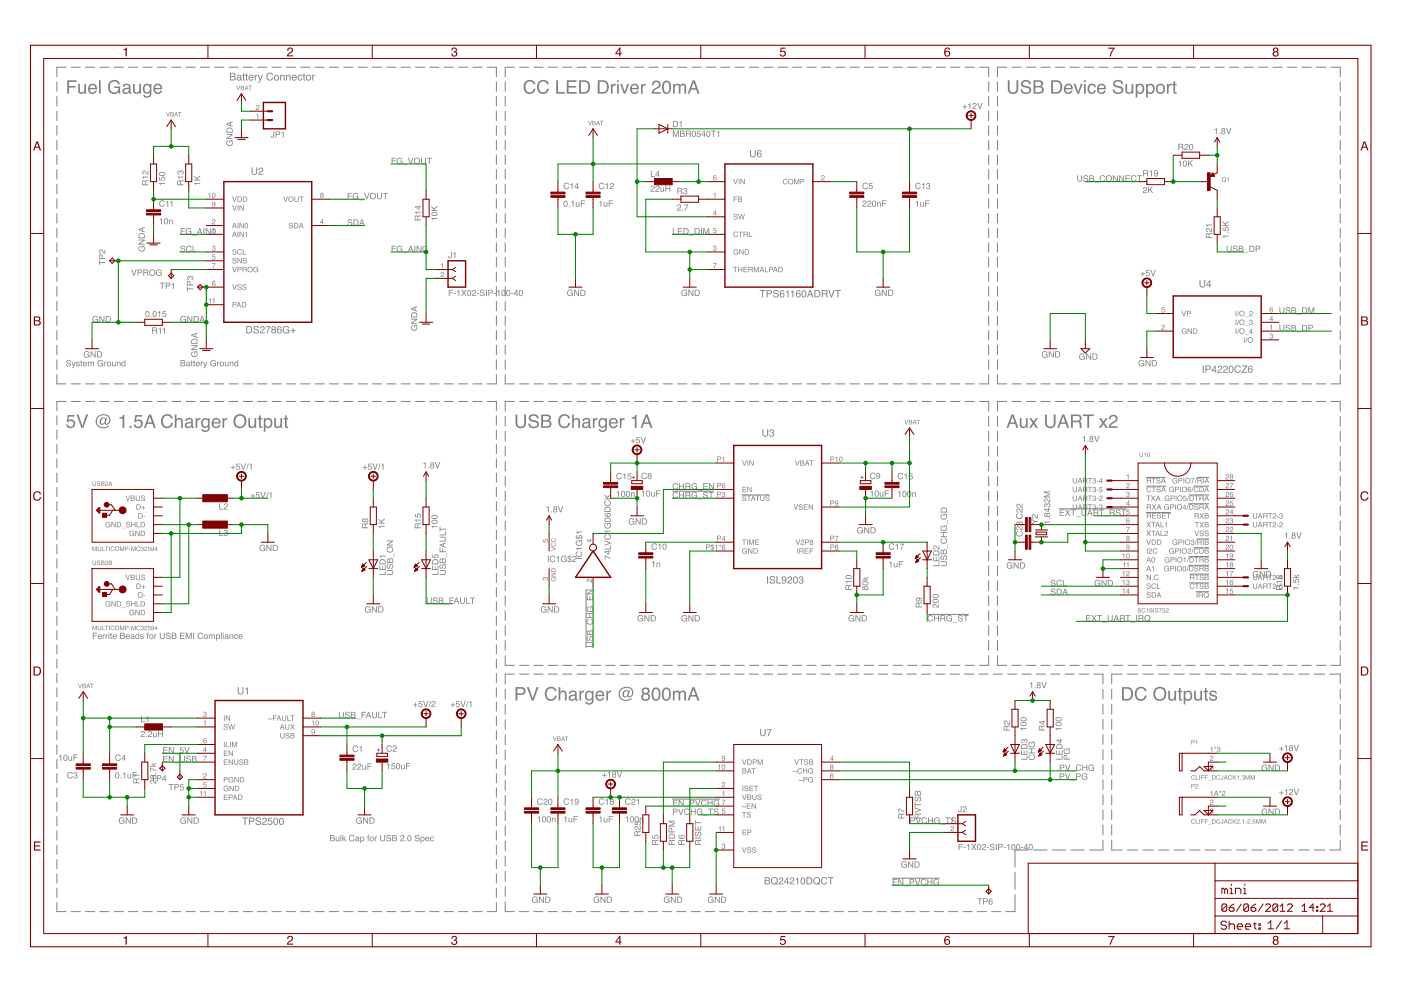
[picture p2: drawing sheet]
<svg xmlns="http://www.w3.org/2000/svg" width="420mm" height="297mm" viewBox="0 0 420 297" stroke-linecap="round" stroke-linejoin="round" font-family="sans-serif">
<g fill="#808080">
<path d="M20.1 108a.73 .73 0 0 1 1.1 .5h-.2a.39 .39 0 0 0-.5-.5 .39 .39 0 0 0-.1 .7 .68 .68 0 0 1 .9 .7 .68 .68 0 0 1-1.1 .4l-.4-.4v-.2h.3a.46 .46 0 0 0 .5 .4 .46 .46 0 0 0 .4-.5 .84 .84 0 0 1-1-.9zM21.5 108.4h.2l.4 1.1 .3-1.1h.3l-.4 1a.75 .75 0 0 1-.7 .9v-.2l.4-.3zM23 108.5l.5-.1 .4 .3-.2 .1-.5-.2v.3a.55 .55 0 0 1 .7 .4 .55 .55 0 0 1-.5 .7 .55 .55 0 0 1-.6-.6h.2a.33 .33 0 0 0 .4 .3 .33 .33 0 0 0 .3-.4h-.1a.57 .57 0 0 1-.5-.2 .57 .57 0 0 1-.1-.6zM24.2 108.1l.5 .3-.2 .2v.9l.2 .3-.4-.2-.1-1h-.1zM25 108.6a.62 .62 0 0 1 .8-.1 .62 .62 0 0 1 .3 .7h-1a.39 .39 0 0 0 .3 .4 .39 .39 0 0 0 .4-.2h.3a.68 .68 0 0 1-1.1 .3 .68 .68 0 0 1 0-1.1zM25.2 108.7l-.1 .3h.8l-.2-.4zM26.4 108.4l.2 .2 .5-.2 .3 .2a.45 .45 0 0 1 .5-.2 .45 .45 0 0 1 .3 .5v.9h-.2l-.1-1.1-.2-.1-.3 .2v1h-.2l-.1-1.1-.3-.1-.2 1.2h-.2zM29.5 108.1a.83 .83 0 0 1 1.4 .4h-.3a.68 .68 0 0 0-.9-.1 .68 .68 0 0 0-.1 .9 .68 .68 0 0 0 .9 .2l.2-.5h-.6v-.2h.8v1l-.2-.2a.94 .94 0 0 1-1.4-.1 .94 .94 0 0 1 .2-1.4zM31.3 108.4h.2v.3l.5-.3v.2l-.5 .3v.9h-.2zM32.3 109.1a.46 .46 0 0 0 .9 0 .46 .46 0 0 0-.9 0zM32 109.1a.7 .7 0 0 1 1.4 0 .7 .7 0 0 1-1.4 0zM33.6 108.4h.2v1l.3 .2 .3-.2 .1-1h.2v1.4l-.2-.2a.47 .47 0 0 1-.6 .2 .47 .47 0 0 1-.3-.4zM35 108.4l.3 .2a.48 .48 0 0 1 .5-.2 .48 .48 0 0 1 .4 .5v.9h-.3v-.9a.34 .34 0 0 0-.4-.3 .34 .34 0 0 0-.2 .5v.7h-.3zM36.5 109.1a.48 .48 0 0 0 .9 0 .48 .48 0 0 0-.9 0zM36.7 108.5l.7 .1v-.7h.2v1.9l-.2-.2a.67 .67 0 0 1-1-.1 .67 .67 0 0 1 .3-1z" fill-rule="evenodd"/>
<path d="M54.4 108.1v.6h.5a.3 .3 0 0 0 .3-.3 .3 .3 0 0 0-.3-.3zM54.4 108.9v.7l.9-.2-.1-.4zM54.2 107.9h.8a.46 .46 0 0 1 .5 .3 .46 .46 0 0 1-.2 .6 .53 .53 0 0 1 .3 .6 .53 .53 0 0 1-.7 .4h-.7zM56.1 109.3l-.1 .1a.32 .32 0 0 0 .5 .2 .32 .32 0 0 0 .1-.5zM56 108.5l.9 .1 .2 1.2-.4-.2a.45 .45 0 0 1-.8 .2 .45 .45 0 0 1 .3-.8l.5-.1a.31 .31 0 0 0-.3-.3 .31 .31 0 0 0-.3 .2h-.2zM57.4 108.1l.4 .3-.2 .2v.9l.2 .3-.4-.2v-1h-.2zM58.1 108.1l.4 .3-.2 .2v.9l.2 .3-.4-.2v-1h-.2zM58.9 108.6a.62 .62 0 0 1 .7-.1 .62 .62 0 0 1 .3 .7h-1a.39 .39 0 0 0 .3 .4 .39 .39 0 0 0 .5-.2h.2a.68 .68 0 0 1-1 .3 .68 .68 0 0 1 0-1.1zM59 108.7l-.1 .3h.8l-.2-.4zM60.2 108.4h.2v.3l.5-.3v.2l-.4 .3-.1 .9h-.2zM60.9 108.4h.3l.4 1.1 .3-1.1h.3l-.4 1a.75 .75 0 0 1-.7 .9v-.2l.3-.3zM63.3 108.1a.83 .83 0 0 1 1.4 .4h-.2a.68 .68 0 0 0-1-.1 .68 .68 0 0 0-.1 .9 .68 .68 0 0 0 1 .2l.1-.5h-.6v-.2h.9v1l-.3-.2a.94 .94 0 0 1-1.3-.1 .94 .94 0 0 1 .1-1.4zM65.1 108.4h.2v.3l.5-.3v.2l-.4 .3v.9h-.3zM66.1 109.1a.5 .5 0 0 0 1 0 .5 .5 0 0 0-1 0zM65.9 109.1a.7 .7 0 0 1 1.4 0 .7 .7 0 0 1-1.4 0zM67.4 108.4h.3v1l.2 .2 .4-.2v-1h.2v1.4l-.2-.2a.47 .47 0 0 1-.5 .2 .47 .47 0 0 1-.4-.4zM68.9 108.4l.2 .2a.48 .48 0 0 1 .6-.2 .48 .48 0 0 1 .3 .5v.9h-.2v-.9a.34 .34 0 0 0-.4-.3 .34 .34 0 0 0-.3 .5v.7h-.2zM70.3 109.1a.5 .5 0 0 0 1 0 .5 .5 0 0 0-1 0zM70.5 108.5l.7 .1v-.7h.2v1.9l-.2-.2a.67 .67 0 0 1-1-.1 .67 .67 0 0 1 .3-1z" fill-rule="evenodd"/>
<path d="M27.8 189.7h1.3v.2h-1v.5h.9v.3h-.9v.8h-.3zM29.5 190.3a.62 .62 0 0 1 .7-.1 .62 .62 0 0 1 .3 .7h-1a.39 .39 0 0 0 .3 .5 .39 .39 0 0 0 .5-.3h.2a.68 .68 0 0 1-1 .3 .68 .68 0 0 1 0-1.1zM29.6 190.4l-.1 .3h.8l-.2-.3zM30.8 190.2h.2v.2l.5-.3v.3l-.4 .2-.1 .9h-.2zM31.7 190.2h.2v.2l.4-.3v.3l-.4 .2v.9h-.2zM32.5 190.2h.3v1.3h-.3zM32.5 189.7h.3v.2h-.3zM33.2 189.8l.4 .4-.2 .1v.9l.2 .3-.4-.1v-1.1h-.2zM33.9 190.3a.62 .62 0 0 1 .8-.1 .62 .62 0 0 1 .3 .7h-1a.39 .39 0 0 0 .3 .5 .39 .39 0 0 0 .5-.3h.2a.68 .68 0 0 1-1.1 .3 .68 .68 0 0 1 0-1.1zM34.1 190.4l-.1 .3h.8l-.2-.3zM36.3 189.9v.5h.4a.3 .3 0 0 0 .4-.3 .3 .3 0 0 0-.4-.2zM36.3 190.6v.7l.9-.1-.2-.5zM36 189.7h.8a.46 .46 0 0 1 .6 .3 .46 .46 0 0 1-.3 .5 .53 .53 0 0 1 .4 .7 .53 .53 0 0 1-.7 .3h-.8zM37.8 190.3a.62 .62 0 0 1 .8-.1 .62 .62 0 0 1 .3 .7h-1a.39 .39 0 0 0 .3 .5 .39 .39 0 0 0 .5-.3h.2a.68 .68 0 0 1-1.1 .3 .68 .68 0 0 1 0-1.1zM38 190.4l-.1 .3h.8l-.2-.3zM39.4 191v.2a.32 .32 0 0 0 .4 .1 .32 .32 0 0 0 .1-.4zM39.4 190.2l.8 .1 .2 1.2-.4-.2a.45 .45 0 0 1-.7 .2 .45 .45 0 0 1 .3-.8l.4-.1a.31 .31 0 0 0-.3-.3 .31 .31 0 0 0-.3 .3h-.2zM40.6 190.8a.5 .5 0 0 0 1 0 .5 .5 0 0 0-1 0zM40.8 190.2l.7 .1v-.7h.3v1.9l-.3-.2a.67 .67 0 0 1-1-.1 .67 .67 0 0 1 .3-1zM42.2 190.2l.5-.1 .4 .3-.2 .1-.5-.2v.3a.55 .55 0 0 1 .7 .5 .55 .55 0 0 1-.5 .6 .55 .55 0 0 1-.6-.6h.2a.33 .33 0 0 0 .4 .3 .33 .33 0 0 0 .3-.3l-.1-.1a.57 .57 0 0 1-.5-.2 .57 .57 0 0 1-.1-.6zM44.2 189.7l.4-.1-.2 .4 .2 .3h-.2v1.2h-.2v-1.2h-.2zM45 190.8a.46 .46 0 0 0 .9 0 .46 .46 0 0 0-.9 0zM44.7 190.9a.7 .7 0 0 1 1.4 0 .7 .7 0 0 1-1.4 0zM46.3 190.2h.2v.2l.5-.3v.3l-.5 .2v.9h-.2zM47.9 189.7h.3v1.1a.48 .48 0 0 0 .5 .5 .48 .48 0 0 0 .4-.5v-1.1h.3v1a.75 .75 0 0 1-.7 .9 .75 .75 0 0 1-.8-.9zM50 189.8a.73 .73 0 0 1 1.1 .4h-.2a.39 .39 0 0 0-.5-.5 .39 .39 0 0 0-.1 .7 .68 .68 0 0 1 .9 .7 .68 .68 0 0 1-1.1 .4l-.4-.4v-.2h.3a.46 .46 0 0 0 .5 .5 .46 .46 0 0 0 .4-.6 .84 .84 0 0 1-1-.9zM51.8 189.9v.5h.4a.3 .3 0 0 0 .4-.3 .3 .3 0 0 0-.4-.2zM51.8 190.6v.7l.8-.1-.1-.5zM51.5 189.7h.8a.46 .46 0 0 1 .5 .3 .46 .46 0 0 1-.2 .5 .53 .53 0 0 1 .3 .7 .53 .53 0 0 1-.6 .3h-.8zM54 189.7h1.4v.2h-1.1v.5h1v.3h-1v.6h1.1v.2h-1.4zM55.7 189.7h.4l.5 1.5 .5-1.5h.4v1.8h-.2v-1.6l-.6 1.6h-.2l-.6-1.6 .1 1.6h-.3zM57.9 189.7h.3v1.8h-.3zM59.5 189.9a.81 .81 0 0 1 .8-.3 .81 .81 0 0 1 .6 .6h-.3a.63 .63 0 0 0-.9-.1 .63 .63 0 0 0 0 .9 .63 .63 0 0 0 .9 0l.3-.2a.9 .9 0 0 1-1.3 .7 .9 .9 0 0 1-.3-1.4zM61.3 190.8a.5 .5 0 0 0 1 0 .5 .5 0 0 0-1 0zM61.1 190.9a.7 .7 0 0 1 1.4 0 .7 .7 0 0 1-1.4 0zM62.6 190.2l.3 .1 .5-.2 .2 .2a.45 .45 0 0 1 .6-.2 .45 .45 0 0 1 .3 .5v.9h-.3v-1l-.2-.2-.3 .2v1h-.3v-1.1h-.3l-.2 1.1h-.3zM65.1 190.4a.43 .43 0 0 0 0 .8 .43 .43 0 0 0 .6-.4l-.2-.5zM64.8 190.2l.2 .1a.63 .63 0 0 1 .8 .1 .63 .63 0 0 1 .1 .9 .63 .63 0 0 1-.9 .1v.7h-.2zM66.3 189.7h.2v1.8h-.2zM66.8 190.2h.3v1.3h-.3zM66.8 189.7h.3v.2h-.3zM67.6 191v.2a.32 .32 0 0 0 .4 .1 .32 .32 0 0 0 .1-.4zM67.6 190.2l.8 .1 .2 1.2-.3-.2a.45 .45 0 0 1-.8 .2 .45 .45 0 0 1 .3-.8l.4-.1a.31 .31 0 0 0-.2-.3 .31 .31 0 0 0-.4 .3h-.2zM68.9 190.2l.2 .1a.48 .48 0 0 1 .5-.2 .48 .48 0 0 1 .4 .5v.9h-.3v-.8a.34 .34 0 0 0-.4-.3 .34 .34 0 0 0-.2 .4v.7h-.2zM70.4 190.3a.55 .55 0 0 1 .6-.2 .55 .55 0 0 1 .4 .5l-.3-.1a.42 .42 0 0 0-.5 0 .42 .42 0 0 0 0 .6 .42 .42 0 0 0 .5 .1l.3-.2a.66 .66 0 0 1-1 .4 .66 .66 0 0 1 0-1.1zM71.7 190.3a.62 .62 0 0 1 .8-.1 .62 .62 0 0 1 .3 .7h-1a.39 .39 0 0 0 .3 .5 .39 .39 0 0 0 .4-.3h.2a.68 .68 0 0 1-1 .3 .68 .68 0 0 1 0-1.1zM71.9 190.4l-.1 .3h.7l-.2-.3z" fill-rule="evenodd"/>
<path d="M99.2 250.5v.6h.5a.3 .3 0 0 0 .4-.3 .3 .3 0 0 0-.4-.3zM99.2 251.3v.6l.9-.1-.1-.5zM99 250.3h.8a.46 .46 0 0 1 .5 .3 .46 .46 0 0 1-.2 .5 .53 .53 0 0 1 .3 .7 .53 .53 0 0 1-.6 .4h-.8zM100.7 250.8h.2v1l.3 .2 .3-.2v-1h.3v1.4l-.2-.2a.47 .47 0 0 1-.6 .2 .47 .47 0 0 1-.3-.5zM102.1 250.3h.3v1.9h-.3zM102.7 250.3h.2v1.1l.6-.6h.3l-.5 .5 .5 .9h-.3l-.4-.7-.2 .7h-.2zM104.9 250.5a.81 .81 0 0 1 .8-.3 .81 .81 0 0 1 .6 .6h-.2a.63 .63 0 0 0-.9-.1 .63 .63 0 0 0-.1 1 .63 .63 0 0 0 .9-.1l.3-.1a.9 .9 0 0 1-1.2 .6 .9 .9 0 0 1-.3-1.4zM106.8 251.7v.1a.32 .32 0 0 0 .4 .2 .32 .32 0 0 0 .1-.5zM106.8 250.9l.8 .1 .2 1.2-.3-.2a.45 .45 0 0 1-.8 .1 .45 .45 0 0 1 .3-.7l.4-.1a.31 .31 0 0 0-.2-.4 .31 .31 0 0 0-.4 .3h-.2zM108.4 251.1a.43 .43 0 0 0-.1 .7 .43 .43 0 0 0 .7-.3l-.2-.5zM108 250.8l.3 .2a.63 .63 0 0 1 .8 .1 .63 .63 0 0 1 0 .8 .63 .63 0 0 1-.8 .1v.7h-.3zM110.3 250.4l.4-.1-.2 .3 .2 .4h-.2v1.2h-.2v-1.2h-.2zM111.1 251.4a.46 .46 0 0 0 .9 0 .46 .46 0 0 0-.9 0zM110.8 251.5a.7 .7 0 0 1 1.4 0 .7 .7 0 0 1-1.4 0zM112.4 250.8h.2v.2l.5-.2v.2l-.4 .2-.1 1h-.2zM114 250.3h.3v1.1a.48 .48 0 0 0 .5 .6 .48 .48 0 0 0 .5-.6v-1.1h.2v1a.75 .75 0 0 1-.7 .9 .75 .75 0 0 1-.8-.9zM116.1 250.4a.73 .73 0 0 1 1.2 .4h-.3a.39 .39 0 0 0-.5-.4 .39 .39 0 0 0-.1 .6 .68 .68 0 0 1 .9 .8 .68 .68 0 0 1-1.1 .3l-.4-.4v-.2h.3a.46 .46 0 0 0 .5 .5 .46 .46 0 0 0 .4-.5 .84 .84 0 0 1-1-1zM117.9 250.5v.6h.4a.3 .3 0 0 0 .4-.3 .3 .3 0 0 0-.4-.3zM117.9 251.3v.6l.9-.1-.2-.5zM117.6 250.3h.8a.46 .46 0 0 1 .6 .3 .46 .46 0 0 1-.3 .5 .53 .53 0 0 1 .4 .7 .53 .53 0 0 1-.7 .4h-.8zM120.2 250.4a.63 .63 0 0 1 1 .3 .63 .63 0 0 1-.6 .9l-.4 .3h1v.3h-1.2l.3-.7a.59 .59 0 0 0 .5-.3 .59 .59 0 0 0 0-.6l-.8 .4zM121.6 251.9h.2v.3h-.2zM122.4 250.5a.88 .88 0 0 1 1.1 .5 .88 .88 0 0 1-.5 1.2 .95 .95 0 0 1-.9-.6 .95 .95 0 0 1 .3-1.1zM122.6 250.6l-.2 .3a.58 .58 0 0 0 0 .7 .58 .58 0 0 0 .7 .2 .98 .98 0 0 0-.3-1.3zM124.6 250.4a.73 .73 0 0 1 1.2 .4h-.2a.39 .39 0 0 0-.5-.4 .39 .39 0 0 0-.2 .6 .68 .68 0 0 1 .9 .8 .68 .68 0 0 1-1.1 .3l-.3-.4v-.2h.2a.46 .46 0 0 0 .5 .5 .46 .46 0 0 0 .4-.5 .84 .84 0 0 1-1-1zM126.5 251.1a.43 .43 0 0 0-.1 .7 .43 .43 0 0 0 .7-.3l-.2-.5zM126.1 250.8l.3 .2a.63 .63 0 0 1 .8 .1 .63 .63 0 0 1 0 .8 .63 .63 0 0 1-.8 .1v.7h-.3zM127.7 251a.62 .62 0 0 1 .8-.2 .62 .62 0 0 1 .3 .7h-1a.39 .39 0 0 0 .3 .5 .39 .39 0 0 0 .4-.3h.2a.68 .68 0 0 1-1 .4 .68 .68 0 0 1 0-1.1zM127.9 251.1l-.1 .3h.7l-.2-.4zM129.1 251a.55 .55 0 0 1 .6-.2 .55 .55 0 0 1 .4 .4l-.2-.1a.42 .42 0 0 0-.6 .1 .42 .42 0 0 0 0 .5 .42 .42 0 0 0 .5 .1l.3-.1a.66 .66 0 0 1-1 .3 .66 .66 0 0 1 0-1z" fill-rule="evenodd"/>
</g>
<g fill="none" stroke="#808080" stroke-width=".3">
<path d="M17.1 24.6v2.8M17.1 28.9v2.8M17.1 33.3v2.8M17.1 37.7v2.8M19.8 20.2h-2.7v2.8M21.4 20.2h2.7M25.7 20.2h2.7M30 20.2h2.7M34.3 20.2h2.7M38.6 20.2h2.7M42.9 20.2h2.7M47.2 20.2h2.7"/>
<path d="M51.5 20.2h2.7M55.8 20.2h2.7M60.1 20.2h2.7M64.4 20.2h2.7M68.7 20.2h2.7M73 20.2h2.7M77.3 20.2h2.7M81.6 20.2h2.7M85.9 20.2h2.7M90.2 20.2h2.7M94.5 20.2h2.7M98.8 20.2h2.7"/>
<path d="M103.1 20.2h2.7M107.4 20.2h2.8M111.7 20.2h2.7M116 20.2h2.7M120.3 20.2h2.7M124.6 20.2h2.8M128.9 20.2h2.8M133.2 20.2h2.8M137.5 20.2h2.8M141.8 20.2h2.8M146.1 20.2h2.8v2.8M148.9 24.6v2.8"/>
<path d="M148.9 28.9v2.8M148.9 33.3v2.8M148.9 37.7v2.8M151.5 24.6v2.8M151.5 28.9v2.8M151.5 33.3v2.8M151.5 37.7v2.8M154.3 20.2h-2.8v2.8M155.8 20.2h2.8M160.1 20.2h2.8M164.4 20.2h2.8M168.7 20.2h2.8"/>
<path d="M173.1 20.2h2.7M177.4 20.2h2.7M181.7 20.2h2.7M186 20.2h2.7M190.3 20.2h2.7M194.6 20.2h2.8M198.9 20.2h2.8M203.2 20.2h2.8M207.5 20.2h2.8M211.8 20.2h2.8M216.2 20.2h2.7M220.5 20.2h2.7"/>
<path d="M224.8 20.2h2.7M229.1 20.2h2.7M233.4 20.2h2.8M237.7 20.2h2.8M242 20.2h2.8M246.3 20.2h2.8M250.6 20.2h2.8M255 20.2h2.7M259.2 20.2h2.8M263.6 20.2h2.7M267.9 20.2h2.7M272.2 20.2h2.7"/>
<path d="M276.5 20.2h2.8M280.8 20.2h2.8M285.1 20.2h2.8M289.4 20.2h2.8M293.8 20.2h2.7v2.8M296.5 24.6v2.8M296.5 28.9v2.8M296.5 33.3v2.8M296.5 37.7v2.8M299.1 24.6v2.8M299.1 28.9v2.8M299.1 33.3v2.8"/>
<path d="M299.1 37.7v2.8M301.9 20.2h-2.8v2.8M303.5 20.2h2.8M307.8 20.2h2.8M312.2 20.2h2.8M316.5 20.2h2.8M320.9 20.2h2.8M325.2 20.2h2.8M329.6 20.2h2.8M333.9 20.2h2.8M338.3 20.2h2.8M342.6 20.2h2.8"/>
<path d="M347 20.2h2.8M351.3 20.2h2.8M355.7 20.2h2.8M360 20.2h2.8M364.4 20.2h2.8M368.7 20.2h2.8M373.1 20.2h2.8M377.4 20.2h2.8M381.8 20.2h2.8M386.1 20.2h2.8M390.5 20.2h2.8M394.8 20.2h2.8"/>
<path d="M399.2 20.2h2.7v2.8M401.9 24.6v2.8M401.9 28.9v2.8M401.9 33.3v2.8M401.9 37.7v2.8M17.1 42.1v2.8M17.1 46.5v2.8M17.1 50.8v2.9M17.1 55.2v2.9M17.1 59.6v2.8M148.9 42.1v2.8M148.9 46.5v2.8"/>
<path d="M148.9 50.8v2.9M148.9 55.2v2.9M148.9 59.6v2.8M151.5 42.1v2.8M151.5 46.5v2.8M151.5 50.8v2.9M151.5 55.2v2.9M151.5 59.6v2.8M296.5 42.1v2.8M296.5 46.5v2.8M296.5 50.8v2.9M296.5 55.2v2.9"/>
<path d="M296.5 59.6v2.8M299.1 42.1v2.8M299.1 46.5v2.8M299.1 50.8v2.9M299.1 55.2v2.9M299.1 59.6v2.8M401.9 42.1v2.8M401.9 46.5v2.8M401.9 50.8v2.9M401.9 55.2v2.9M401.9 59.6v2.8M17.1 64v2.8"/>
<path d="M17.1 68.4v2.8M17.1 72.8v2.8M17.1 77.2v2.8M148.9 64v2.8M148.9 68.4v2.8M148.9 72.8v2.8M148.9 77.2v2.8M151.5 64v2.8M151.5 68.4v2.8M151.5 72.8v2.8M151.5 77.2v2.8M296.5 64v2.8"/>
<path d="M296.5 68.4v2.8M296.5 72.8v2.8M296.5 77.2v2.8M299.1 64v2.8M299.1 68.4v2.8M299.1 72.8v2.8M299.1 77.2v2.8M401.9 64v2.8M401.9 68.4v2.8M401.9 72.8v2.8M401.9 77.2v2.8M17.1 81.6v2.8"/>
<path d="M17.1 85.9v2.9M17.1 90.3v2.8M17.1 94.7v2.8M17.1 99.1v2.8M148.9 81.6v2.8M148.9 85.9v2.9M148.9 90.3v2.8M148.9 94.7v2.8M148.9 99.1v2.8M151.5 81.6v2.8M151.5 85.9v2.9M151.5 90.3v2.8"/>
<path d="M151.5 94.7v2.8M151.5 99.1v2.8M296.5 81.6v2.8M296.5 85.9v2.9M296.5 90.3v2.8M296.5 94.7v2.8M296.5 99.1v2.8M299.1 81.6v2.8M299.1 85.9v2.9M299.1 90.3v2.8M299.1 94.7v2.8M299.1 99.1v2.8"/>
<path d="M401.9 81.6v2.8M401.9 85.9v2.9M401.9 90.3v2.8M401.9 94.7v2.8M401.9 99.1v2.8M17.1 103.5v2.8M17.1 107.8v2.9M17.1 112.2v2.9h2.7M21.4 115.1h2.7M25.7 115.1h2.7M30 115.1h2.7M34.3 115.1h2.7"/>
<path d="M38.6 115.1h2.7M42.9 115.1h2.7M47.2 115.1h2.7M51.5 115.1h2.7M55.8 115.1h2.7M60.1 115.1h2.7M64.4 115.1h2.7M68.7 115.1h2.7M73 115.1h2.7M77.3 115.1h2.7M81.6 115.1h2.7M85.9 115.1h2.7"/>
<path d="M90.2 115.1h2.7M94.5 115.1h2.7M98.8 115.1h2.7M103.1 115.1h2.7M107.4 115.1h2.8M111.7 115.1h2.7M116 115.1h2.7M120.3 115.1h2.7M124.6 115.1h2.8M128.9 115.1h2.8M133.2 115.1h2.8M137.5 115.1h2.8"/>
<path d="M141.8 115.1h2.8M148.9 103.5v2.8M148.9 107.8v2.9M148.9 112.2v2.9h-2.8M151.5 112.2v2.9h2.8M151.5 103.5v2.8M151.5 107.8v2.9M155.8 115.1h2.8M160.1 115.1h2.8M164.4 115.1h2.8M168.7 115.1h2.8M173.1 115.1h2.7"/>
<path d="M177.4 115.1h2.7M181.7 115.1h2.7M186 115.1h2.7M190.3 115.1h2.7M194.6 115.1h2.8M198.9 115.1h2.8M203.2 115.1h2.8M207.5 115.1h2.8M211.8 115.1h2.8M216.2 115.1h2.7M220.5 115.1h2.7M224.8 115.1h2.7"/>
<path d="M229.1 115.1h2.7M233.4 115.1h2.8M237.7 115.1h2.8M242 115.1h2.8M246.3 115.1h2.8M250.6 115.1h2.8M255 115.1h2.7M259.2 115.1h2.8M263.6 115.1h2.7M267.9 115.1h2.7M272.2 115.1h2.7M276.5 115.1h2.8"/>
<path d="M280.8 115.1h2.8M285.1 115.1h2.8M289.4 115.1h2.8M296.5 112.2v2.9h-2.7M296.5 103.5v2.8M296.5 107.8v2.9M299.1 112.2v2.9h2.8M299.1 103.5v2.8M299.1 107.8v2.9M303.5 115.1h2.8M307.8 115.1h2.8M312.2 115.1h2.8"/>
<path d="M316.5 115.1h2.8M320.9 115.1h2.8M325.2 115.1h2.8M329.6 115.1h2.8M333.9 115.1h2.8M338.3 115.1h2.8M342.6 115.1h2.8M347 115.1h2.8M351.3 115.1h2.8M355.7 115.1h2.8M360 115.1h2.8M364.4 115.1h2.8"/>
<path d="M368.7 115.1h2.8M373.1 115.1h2.8M377.4 115.1h2.8M381.8 115.1h2.8M386.1 115.1h2.8M390.5 115.1h2.8M394.8 115.1h2.8M401.9 112.2v2.9h-2.7M401.9 103.5v2.8M401.9 107.8v2.9M17.1 124.6v2.8M17.1 128.9v2.8"/>
<path d="M17.1 133.2v2.8M17.1 137.5v2.7M19.8 120.3h-2.7v2.8M21.4 120.3h2.7M25.7 120.3h2.7M30 120.3h2.7M34.3 120.3h2.7M38.6 120.3h2.7M42.9 120.3h2.7M47.2 120.3h2.7M51.5 120.3h2.7M55.8 120.3h2.7"/>
<path d="M60.1 120.3h2.7M64.4 120.3h2.7M68.7 120.3h2.7M73 120.3h2.7M77.3 120.3h2.7M81.6 120.3h2.7M85.9 120.3h2.7M90.2 120.3h2.7M94.5 120.3h2.7M98.8 120.3h2.7M103.1 120.3h2.7M107.4 120.3h2.8"/>
<path d="M111.7 120.3h2.7M116 120.3h2.7M120.3 120.3h2.7M124.6 120.3h2.8M128.9 120.3h2.8M133.2 120.3h2.8M137.5 120.3h2.8M141.8 120.3h2.8M146.1 120.3h2.8v2.8M148.9 124.6v2.8M148.9 128.9v2.8M148.9 133.2v2.8"/>
<path d="M148.9 137.5v2.7M151.5 124.8v2.9M151.5 129.3v2.9M151.5 133.8v2.9M151.5 138.3v2.9M154.3 120.3h-2.8v3M155.8 120.3h2.8M160.1 120.3h2.8M164.4 120.3h2.8M168.7 120.3h2.8M173.1 120.3h2.7M177.4 120.3h2.7"/>
<path d="M181.7 120.3h2.7M186 120.3h2.7M190.3 120.3h2.7M194.6 120.3h2.8M198.9 120.3h2.8M203.2 120.3h2.8M207.5 120.3h2.8M211.8 120.3h2.8M216.2 120.3h2.7M220.5 120.3h2.7M224.8 120.3h2.7M229.1 120.3h2.7"/>
<path d="M233.4 120.3h2.8M237.7 120.3h2.8M242 120.3h2.8M246.3 120.3h2.8M250.6 120.3h2.8M255 120.3h2.7M259.2 120.3h2.8M263.6 120.3h2.7M267.9 120.3h2.7M272.2 120.3h2.7M276.5 120.3h2.8M280.8 120.3h2.8"/>
<path d="M285.1 120.3h2.8M289.4 120.3h2.8M293.8 120.3h2.7v3M296.5 124.8v2.9M296.5 129.3v2.9M296.5 133.8v2.9M296.5 138.3v2.9M299.1 124.8v2.9M299.1 129.3v2.9M299.1 133.8v2.9M299.1 138.3v2.9M301.9 120.3h-2.8v3"/>
<path d="M303.5 120.3h2.8M307.8 120.3h2.8M312.2 120.3h2.8M316.5 120.3h2.8M320.9 120.3h2.8M325.2 120.3h2.8M329.6 120.3h2.8M333.9 120.3h2.8M338.3 120.3h2.8M342.6 120.3h2.8M347 120.3h2.8M351.3 120.3h2.8"/>
<path d="M355.7 120.3h2.8M360 120.3h2.8M364.4 120.3h2.8M368.7 120.3h2.8M373.1 120.3h2.8M377.4 120.3h2.8M381.8 120.3h2.8M386.1 120.3h2.8M390.5 120.3h2.8M394.8 120.3h2.8M399.2 120.3h2.7v3M401.9 124.8v2.9"/>
<path d="M401.9 129.3v2.9M401.9 133.8v2.9M401.9 138.3v2.9M17.1 141.8v2.7M17.1 146.1v2.7M17.1 150.4v2.7M17.1 154.7v2.7M17.1 159v2.7M148.9 141.8v2.7M148.9 146.1v2.7M148.9 150.4v2.7M148.9 154.7v2.7"/>
<path d="M148.9 159v2.7M151.5 142.7v3M151.5 147.2v2.9M151.5 151.7v2.9M151.5 156.2v2.9M296.5 142.7v3M296.5 147.2v2.9M296.5 151.7v2.9M296.5 156.2v2.9M299.1 142.7v3M299.1 147.2v2.9M299.1 151.7v2.9"/>
<path d="M299.1 156.2v2.9M401.9 142.7v3M401.9 147.2v2.9M401.9 151.7v2.9M401.9 156.2v2.9M17.1 163.2v2.8M17.1 167.5v2.8M17.1 171.8v2.8M17.1 176.1v2.8M148.9 163.2v2.8M148.9 167.5v2.8M148.9 171.8v2.8"/>
<path d="M148.9 176.1v2.8M151.5 160.7v2.9M151.5 165.1v3M151.5 169.6v3M151.5 174.1v2.9M151.5 178.6v2.9M296.5 160.7v2.9M296.5 165.1v3M296.5 169.6v3M296.5 174.1v2.9M296.5 178.6v2.9M299.1 160.7v2.9"/>
<path d="M299.1 165.1v3M299.1 169.6v3M299.1 174.1v2.9M299.1 178.6v2.9M401.9 160.7v2.9M401.9 165.1v3M401.9 169.6v3M401.9 174.1v2.9M401.9 178.6v2.9M17.1 180.4v2.7M17.1 184.7v2.7M17.1 189v2.7"/>
<path d="M17.1 193.3v2.7M17.1 197.6v2.7M148.9 180.4v2.7M148.9 184.7v2.7M148.9 189v2.7M148.9 193.3v2.7M148.9 197.6v2.7M151.5 183.1v2.9M151.5 187.5v3M151.5 192v2.9M151.5 196.5v2.9h2.8M155.8 199.4h2.8"/>
<path d="M160.1 199.4h2.8M164.4 199.4h2.8M168.7 199.4h2.8M173.1 199.4h2.7M177.4 199.4h2.7M181.7 199.4h2.7M186 199.4h2.7M190.3 199.4h2.7M194.6 199.4h2.8M198.9 199.4h2.8M203.2 199.4h2.8M207.5 199.4h2.8"/>
<path d="M211.8 199.4h2.8M216.2 199.4h2.7M220.5 199.4h2.7M224.8 199.4h2.7M229.1 199.4h2.7M233.4 199.4h2.8M237.7 199.4h2.8M242 199.4h2.8M246.3 199.4h2.8M250.6 199.4h2.8M255 199.4h2.7M259.2 199.4h2.8"/>
<path d="M263.6 199.4h2.7M267.9 199.4h2.7M272.2 199.4h2.7M276.5 199.4h2.8M280.8 199.4h2.8M285.1 199.4h2.8M289.4 199.4h2.8M296.5 183.1v2.9M296.5 187.5v3M296.5 192v2.9M296.5 196.5v2.9h-2.7M299.1 196.5v2.9h2.8"/>
<path d="M299.1 183.1v2.9M299.1 187.5v3M299.1 192v2.9M303.5 199.4h2.8M307.8 199.4h2.8M312.2 199.4h2.8M316.5 199.4h2.8M320.9 199.4h2.8M325.2 199.4h2.8M329.6 199.4h2.8M333.9 199.4h2.8M338.3 199.4h2.8"/>
<path d="M342.6 199.4h2.8M347 199.4h2.8M351.3 199.4h2.8M355.7 199.4h2.8M360 199.4h2.8M364.4 199.4h2.8M368.7 199.4h2.8M373.1 199.4h2.8M377.4 199.4h2.8M381.8 199.4h2.8M386.1 199.4h2.8M390.5 199.4h2.8"/>
<path d="M394.8 199.4h2.8M401.9 196.5v2.9h-2.7M401.9 183.1v2.9M401.9 187.5v3M401.9 192v2.9M17.1 201.9v2.7M17.1 206.1v2.8M17.1 210.4v2.8M17.1 214.7v2.8M17.1 219v2.8M148.9 201.9v2.7M148.9 206.1v2.8"/>
<path d="M148.9 210.4v2.8M148.9 214.7v2.8M148.9 219v2.8M151.5 206.6v3M151.5 211.2v2.9M151.5 215.7v3M154.2 202.1h-2.7v3M155.8 202.1h2.8M160.1 202.1h2.8M164.4 202.1h2.8M168.7 202.1h2.8M173 202.1h2.8"/>
<path d="M177.3 202.1h2.8M181.6 202.1h2.8M185.9 202.1h2.8M190.2 202.1h2.8M194.6 202.1h2.7M198.9 202.1h2.7M203.2 202.1h2.7M207.5 202.1h2.7M211.8 202.1h2.7M216.1 202.1h2.7M220.4 202.1h2.7M224.7 202.1h2.7"/>
<path d="M229 202.1h2.8M233.3 202.1h2.8M237.6 202.1h2.7M241.9 202.1h2.8M246.2 202.1h2.8M250.5 202.1h2.8M254.8 202.1h2.8M259.1 202.1h2.8M263.4 202.1h2.8M267.7 202.1h2.8M272.1 202.1h2.7M276.4 202.1h2.7"/>
<path d="M280.6 202.1h2.8M285 202.1h2.7M289.3 202.1h2.7M293.6 202.1h2.7M297.9 202.1h2.7M302.2 202.1h2.7M306.5 202.1h2.7M310.8 202.1h2.7M315.1 202.1h2.8M319.4 202.1h2.8M323.7 202.1h2.8M328 202.1h2.8v2.9"/>
<path d="M330.8 206.6v2.9M330.8 211.1v3M330.8 215.6v3M17.1 223.3v2.7M17.1 227.6v2.7M17.1 231.9v2.7M17.1 236.2v2.7M148.9 223.3v2.7M148.9 227.6v2.7M148.9 231.9v2.7M148.9 236.2v2.7M151.5 220.2v3"/>
<path d="M151.5 224.8v3M151.5 229.3v3M151.5 233.9v3M151.5 238.4v3M330.8 220.2v2.9M330.8 224.7v2.9M330.8 229.2v3M330.8 233.7v3M330.8 238.3v2.9M17.1 240.5v2.7M17.1 244.8v2.7M17.1 249v2.8"/>
<path d="M17.1 253.3v2.8M17.1 257.6v2.8M148.9 240.5v2.7M148.9 244.8v2.7M148.9 249v2.8M148.9 253.3v2.8M148.9 257.6v2.8M151.5 243v3M151.5 247.5v3M151.5 252.1v3M151.5 256.6v3M308.4 254.8h-4v5.1"/>
<path d="M310 254.8h4M315.6 254.8h4M321.2 254.8h4M330.8 242.8v2.9M330.8 247.3v3M330.8 251.8v3h-4.1M17.1 261.9v2.8M17.1 266.2v2.7M17.1 270.5v2.7h2.7M21.4 273.2h2.7M25.7 273.2h2.7M30 273.2h2.7"/>
<path d="M34.3 273.2h2.7M38.6 273.2h2.7M42.9 273.2h2.7M47.2 273.2h2.7M51.5 273.2h2.7M55.8 273.2h2.7M60.1 273.2h2.7M64.4 273.2h2.7M68.7 273.2h2.7M73 273.2h2.7M77.3 273.2h2.7M81.6 273.2h2.7"/>
<path d="M85.9 273.2h2.7M90.2 273.2h2.7M94.5 273.2h2.7M98.8 273.2h2.7M103.1 273.2h2.7M107.4 273.2h2.8M111.7 273.2h2.7M116 273.2h2.7M120.3 273.2h2.7M124.6 273.2h2.8M128.9 273.2h2.8M133.2 273.2h2.8"/>
<path d="M137.5 273.2h2.8M141.8 273.2h2.8M148.9 261.9v2.8M148.9 266.2v2.7M148.9 270.5v2.7h-2.8M151.5 270.3v2.9h2.7M151.5 261.2v3M151.5 265.7v3M155.8 273.2h2.7M160.1 273.2h2.7M164.4 273.2h2.7M168.7 273.2h2.7"/>
<path d="M173 273.2h2.7M177.2 273.2h2.8M181.5 273.2h2.8M185.8 273.2h2.8M190.1 273.2h2.7M194.4 273.2h2.7M198.7 273.2h2.7M203 273.2h2.7M207.3 273.2h2.7M211.6 273.2h2.7M215.9 273.2h2.7M220.2 273.2h2.7"/>
<path d="M224.4 273.2h2.8M228.7 273.2h2.8M233 273.2h2.8M237.3 273.2h2.8M241.6 273.2h2.7M245.9 273.2h2.7M250.2 273.2h2.7M254.5 273.2h2.7M258.8 273.2h2.7M263.1 273.2h2.7M267.3 273.2h2.8M271.6 273.2h2.8"/>
<path d="M275.9 273.2h2.8M280.2 273.2h2.8M284.5 273.2h2.7M288.8 273.2h2.7M293.1 273.2h2.7M297.4 273.2h2.7M304.4 268.1v5.1h-2.7M304.4 261.5v5.1"/>
</g>
<path d="M154.6 206h1.8a1.16 1.16 0 0 1 1.2 1.1 1.16 1.16 0 0 1-1.2 1.2h-1.2v1.7h-.6zM155.2 206.4v1.4h1a.7 .7 0 0 0 .9-.7 .7 .7 0 0 0-.9-.7zM158 206h.6l1.2 3.4 1.1-3.4h.6l-1.5 4h-.5zM163.9 206.5a1.72 1.72 0 0 1 1.7-.7 1.72 1.72 0 0 1 1.3 1.4h-.5a1.29 1.29 0 0 0-1.7-.8 1.29 1.29 0 0 0-.8 1.6 1.26 1.26 0 0 0 1 1.6 1.26 1.26 0 0 0 1.5-1.1h.5a1.85 1.85 0 0 1-2.3 1.5 1.85 1.85 0 0 1-1.2-2.5zM167.5 206h.5v1.4a1.03 1.03 0 0 1 1.2-.4 1.03 1.03 0 0 1 .7 1.1v1.9h-.5v-1.9a.72 .72 0 0 0-.9-.7 .72 .72 0 0 0-.5 1v1.6h-.5zM171.1 208.9a.68 .68 0 0 0 .7 .8 .68 .68 0 0 0 .7-.8v-.4zM170.8 207.4a1.26 1.26 0 0 1 2.1 .4l.1 1.7 .3 .1v.4h-.6l-.2-.4a.97 .97 0 0 1-1.6 .3 .97 .97 0 0 1 .3-1.5l1-.2a.52 .52 0 0 0 .1-.8 .52 .52 0 0 0-.8 0l-.4 .5h-.4zM173.8 207h.4v.6l.5-.5 .5-.1-.1 .5a.74 .74 0 0 0-.8 .8v1.7h-.5zM175.8 207.4a1.11 1.11 0 0 1 1.7 0v-.3h.5v2.6a1.28 1.28 0 0 1-1 1.5 1.28 1.28 0 0 1-1.5-.9h.5a.84 .84 0 0 0 1.2 .4 .84 .84 0 0 0 .3-1.1 1.25 1.25 0 0 1-1.6 .2 1.25 1.25 0 0 1-.5-1.6zM176.2 207.6a1.11 1.11 0 0 0-.3 1.3 1.11 1.11 0 0 0 1.1 .7 1.09 1.09 0 0 0 .5-1.3 1.09 1.09 0 0 0-1.1-.8zM178.9 207.4a1.34 1.34 0 0 1 1.7-.3 1.34 1.34 0 0 1 .6 1.6h-2.1a.83 .83 0 0 0 .6 .9 .83 .83 0 0 0 1-.5h.5a1.4 1.4 0 0 1-1.9 .9 1.4 1.4 0 0 1-.6-2.1zM179.3 207.7l-.2 .6h1.6a.8 .8 0 0 0-.4-.8 .8 .8 0 0 0-1 .2zM181.8 207h.5v.6l.4-.5 .6-.1-.1 .5a.74 .74 0 0 0-.9 .8v1.7h-.5zM187.5 207.3a.76 .76 0 0 0-.4 .8 .76 .76 0 0 0 .6 .6 .92 .92 0 0 0 .2-1.6zM186.1 206.5a2.14 2.14 0 0 1 2.4-.6 2.14 2.14 0 0 1 1.4 1.9 1.05 1.05 0 0 1-.5 1.1 1.05 1.05 0 0 1-1.2-.1v-.3a.86 .86 0 0 1-1.2 .5 .86 .86 0 0 1-.3-1.3 .87 .87 0 0 1 .7-.9 .87 .87 0 0 1 1 .6l.2-.5h.4l-.5 1.7a.67 .67 0 0 0 .8-.1 .67 .67 0 0 0 .2-.6 1.79 1.79 0 0 0-1.3-1.8 1.79 1.79 0 0 0-2.1 1 1.93 1.93 0 0 0 .6 2.4 1.93 1.93 0 0 0 2.5-.1l.2-.2 .2 .3a2.3 2.3 0 0 1-3 .3 2.3 2.3 0 0 1-.8-2.9zM192.9 207.1a.7 .7 0 0 0 1.4 0 .7 .7 0 0 0-1.4 0zM192.8 208.9a.8 .8 0 0 0 1.6 0 .8 .8 0 0 0-1.6 0zM192.7 206.4a1.11 1.11 0 0 1 1.7-.2 1.11 1.11 0 0 1-.1 1.7 1.27 1.27 0 0 1 .3 1.7 1.27 1.27 0 0 1-1.6 .4 1.27 1.27 0 0 1-.6-1.5l.6-.6a.89 .89 0 0 1-.3-1.5zM196 206.3a1.44 1.44 0 0 1 1.6 .1 1.44 1.44 0 0 1 .5 1.6 1.47 1.47 0 0 1-.5 1.7 1.47 1.47 0 0 1-1.7 0 2.98 2.98 0 0 1 .1-3.4zM196.3 206.7a2.6 2.6 0 0 0 .1 2.9 1.07 1.07 0 0 0 1.2-1.6 .99 .99 0 0 0-.2-1.1 .99 .99 0 0 0-1.1-.2zM199.1 206.3a1.44 1.44 0 0 1 1.7 .1 1.44 1.44 0 0 1 .4 1.6 1.47 1.47 0 0 1-.5 1.7 1.47 1.47 0 0 1-1.7 0 2.98 2.98 0 0 1 .1-3.4zM199.4 206.7a2.6 2.6 0 0 0 .1 2.9 1.07 1.07 0 0 0 1.2-1.6 .99 .99 0 0 0-.2-1.1 .99 .99 0 0 0-1.1-.2zM201.8 207h.5v.5a.96 .96 0 0 1 1.6-.1 .97 .97 0 0 1 1.2-.4 .97 .97 0 0 1 .6 1v2h-.5v-2.1a.63 .63 0 0 0-.8-.5 .63 .63 0 0 0-.4 .9v1.7h-.5v-1.9a.66 .66 0 0 0-.8-.7 .66 .66 0 0 0-.4 1v1.6h-.5zM208 206.6l-.7 1.7h1.3zM207.7 206h.6l1.4 4h-.6l-.4-1.2h-1.5l-.5 1.2h-.5z" fill-rule="evenodd" fill="#808080"/>
<g fill="none" stroke="#808080" stroke-width=".3">
<path d="M333.4 206.6v2.9M333.4 211.1v3M333.4 215.6v3M336.5 202.1h-3.1v2.9M338.1 202.1h3.1M342.8 202.1h3.1M347.4 202.1h3.1M352.1 202.1h3.1M356.8 202.1h3.1M361.4 202.1h3.2M366.1 202.1h3.1M370.8 202.1h3.1"/>
<path d="M375.5 202.1h3.1M380.1 202.1h3.1M384.8 202.1h3.1M389.5 202.1h3.1M394.1 202.1h3.2M398.8 202.1h3.1v2.9M401.9 206.6v2.9M401.9 211.1v3M401.9 215.6v3M333.4 220.2v2.9M333.4 224.7v2.9M333.4 229.2v3"/>
<path d="M333.4 233.7v3M333.4 238.3v2.9M401.9 220.2v2.9M401.9 224.7v2.9M401.9 229.2v3M401.9 233.7v3M401.9 238.3v2.9M333.4 242.8v2.9M333.4 247.3v3M333.4 251.8v3h3.1M338.1 254.8h3.1M342.8 254.8h3.1"/>
<path d="M347.4 254.8h3.1M352.1 254.8h3.1M356.8 254.8h3.1M361.4 254.8h3.2M366.1 254.8h3.1M370.8 254.8h3.1M375.5 254.8h3.1M380.1 254.8h3.1M384.8 254.8h3.1M389.5 254.8h3.1M394.1 254.8h3.2M401.9 242.8v2.9"/>
<path d="M401.9 247.3v3M401.9 251.8v3h-3.1"/>
</g>
<g fill="#808080">
<path d="M337 206.4v3.1h1a1.57 1.57 0 0 0 1.3-1.5 1.57 1.57 0 0 0-1.3-1.6zM336.5 206a3.3 3.3 0 0 1 2.6 .3 2.14 2.14 0 0 1 .7 2.2 2.14 2.14 0 0 1-1.7 1.5h-1.6zM340.8 206.5a1.72 1.72 0 0 1 1.7-.7 1.72 1.72 0 0 1 1.3 1.4h-.5a1.29 1.29 0 0 0-1.6-.8 1.29 1.29 0 0 0-.8 1.6 1.26 1.26 0 0 0 1 1.6 1.26 1.26 0 0 0 1.4-1.1h.6a1.85 1.85 0 0 1-2.4 1.5 1.85 1.85 0 0 1-1.2-2.5zM346.5 206.3a2.07 2.07 0 0 1 3.3 1.6 2.07 2.07 0 0 1-3.2 1.8 2.45 2.45 0 0 1-.1-3.4zM346.8 206.8a1.59 1.59 0 0 0-.2 2.1 1.59 1.59 0 0 0 2.1 .4 1.64 1.64 0 0 0 .5-2 1.64 1.64 0 0 0-1.9-.9zM350.4 207h.5v2a.69 .69 0 0 0 .8 .6 .69 .69 0 0 0 .5-.8v-1.8h.5v3h-.5v-.5a1.01 1.01 0 0 1-1.1 .5 1.01 1.01 0 0 1-.7-1zM353.6 206.2h.5v.8h.4v.5h-.4v1.9l.4 .2-.1 .4a.63 .63 0 0 1-.8-.6v-1.9h-.4v-.5h.4zM355.7 207.6a1.08 1.08 0 0 0-.2 1.3 1.08 1.08 0 0 0 1.2 .6 1.24 1.24 0 0 0-.4-2.1zM355 207.1h.5v.4a1.26 1.26 0 0 1 1.7-.3 1.26 1.26 0 0 1 .3 1.7 1.16 1.16 0 0 1-.7 1.1 1.16 1.16 0 0 1-1.3-.4v1.5h-.5zM358.1 207h.5v2a.69 .69 0 0 0 .8 .6 .69 .69 0 0 0 .6-.8v-1.8h.5v3h-.5v-.5a1.01 1.01 0 0 1-1.1 .5 1.01 1.01 0 0 1-.8-1zM361.3 206.2h.5v.8h.5v.5h-.5v1.9l.5 .2-.1 .4a.63 .63 0 0 1-.9-.6v-1.9h-.4v-.5h.4zM363 207.2a1.15 1.15 0 0 1 1.9 .7h-.4a.62 .62 0 0 0-.7-.5 .62 .62 0 0 0-.6 .6l.3 .2a1.25 1.25 0 0 1 1.5 1.2 1.25 1.25 0 0 1-1.3 .7 1.25 1.25 0 0 1-1.1-1h.5a.71 .71 0 0 0 .7 .6 .71 .71 0 0 0 .7-.7l-.4-.2a1.08 1.08 0 0 1-1.3-1.4z" fill-rule="evenodd"/>
<path d="M303.6 124.8l-.6 1.8h1.2zM303.4 124.2h.6l1.4 4h-.6l-.4-1.2h-1.6l-.4 1.2h-.6zM305.8 125.3h.5v2a.69 .69 0 0 0 .9 .6 .69 .69 0 0 0 .5-.9v-1.7h.5v2.9h-.5v-.4a1.01 1.01 0 0 1-1.1 .5 1.01 1.01 0 0 1-.8-1zM308.7 125.3h.6l.7 1.1 .7-1.1h.6l-1 1.4 1 1.5h-.6l-.7-1-.7 1h-.7l1.1-1.5zM313.4 124.2h.6v2.5a1.04 1.04 0 0 0 1 1.2 1.04 1.04 0 0 0 1-1.2v-2.5h.6v2.3a1.6 1.6 0 0 1-1.6 1.9 1.6 1.6 0 0 1-1.6-1.9zM318.9 124.8l-.7 1.8h1.3zM318.6 124.2h.6l1.4 4h-.6l-.4-1.2h-1.5l-.5 1.2h-.5zM321.7 124.7v1.4h1.3a.69 .69 0 0 0 .8-.7 .69 .69 0 0 0-.7-.7zM321.2 124.2h1.9a1.1 1.1 0 0 1 1.2 .7 1.1 1.1 0 0 1-.5 1.4 1.45 1.45 0 0 1 .6 1.6l.1 .3h-.6l-.2-1.3-.2-.3-1.8-.1v1.7h-.5zM324.7 124.2h3.3v.5h-1.4v3.5h-.5v-3.5h-1.4zM329.6 125.3h.6l.7 1.1 .7-1.1h.6l-1 1.4 1 1.5h-.6l-.7-1-.7 1h-.7l1.1-1.5zM333 124.6a1.28 1.28 0 0 1 2 .3 1.28 1.28 0 0 1-.8 1.9l-.8 .5-.4 .5h2.2v.4h-2.7a2.37 2.37 0 0 1 1.8-2.1 .79 .79 0 0 0-.2-1.3 .79 .79 0 0 0-1 .9h-.5z" fill-rule="evenodd"/>
<path d="M302.2 24.1h.6v2.4a1.04 1.04 0 0 0 1 1.2 1.04 1.04 0 0 0 1-1.2v-2.4h.6v2.2a1.6 1.6 0 0 1-1.6 1.9 1.6 1.6 0 0 1-1.6-1.9zM306.6 24.3a1.55 1.55 0 0 1 2.5 .9h-.5a.91 .91 0 0 0-1-.8 .91 .91 0 0 0-.8 1l.3 .2a2.04 2.04 0 0 1 2.2 1.3 1.63 1.63 0 0 1-1.7 1.3 1.63 1.63 0 0 1-1.5-1.4h.5a1.08 1.08 0 0 0 1 .9 1.08 1.08 0 0 0 1.1-.9l-.3-.3a2.84 2.84 0 0 1-2.2-1v-.6zM310.5 24.5v1.3h1a.65 .65 0 0 0 .8-.7 .65 .65 0 0 0-.9-.6zM310.5 26.2v1.4h1.1a.73 .73 0 0 0 .9-.8 .73 .73 0 0 0-.9-.6zM309.9 24.1h1.8a.99 .99 0 0 1 1.1 .6 .99 .99 0 0 1-.5 1.2 1.13 1.13 0 0 1 .7 1.4 1.13 1.13 0 0 1-1.4 .8h-1.7zM315.8 24.5v3.1h1a1.57 1.57 0 0 0 1.2-1.5 1.57 1.57 0 0 0-1.2-1.6zM315.3 24.1a3.3 3.3 0 0 1 2.6 .3 2.14 2.14 0 0 1 .6 2.1 2.14 2.14 0 0 1-1.6 1.6h-1.6zM319.4 25.5a1.34 1.34 0 0 1 1.7-.3 1.34 1.34 0 0 1 .6 1.6h-2.1a.83 .83 0 0 0 .6 .9 .83 .83 0 0 0 1-.5h.5a1.4 1.4 0 0 1-1.9 .9 1.4 1.4 0 0 1-.7-2.1zM319.8 25.8l-.2 .6h1.6a.8 .8 0 0 0-.5-.8 .8 .8 0 0 0-.9 .2zM322 25.1h.6l.7 2.4 .8-2.4h.6l-1.1 3h-.5zM325.1 25.2h.5v2.9h-.5zM325.1 24.1h.5v.5h-.5zM326.5 25.5a1.2 1.2 0 0 1 1.3-.4 1.2 1.2 0 0 1 .8 1h-.4a.81 .81 0 0 0-1.1-.6 .81 .81 0 0 0-.4 1.2 .78 .78 0 0 0 .5 1 .78 .78 0 0 0 1-.7h.4a1.3 1.3 0 0 1-1.6 1.1 1.3 1.3 0 0 1-.8-1.8zM329.4 25.5a1.34 1.34 0 0 1 1.6-.3 1.34 1.34 0 0 1 .6 1.6h-2.1a.83 .83 0 0 0 .6 .9 .83 .83 0 0 0 1-.5h.5a1.4 1.4 0 0 1-1.9 .9 1.4 1.4 0 0 1-.6-2.1zM329.8 25.8l-.3 .6h1.6a.8 .8 0 0 0-.4-.8 .8 .8 0 0 0-.9 .2zM334.2 24.3a1.55 1.55 0 0 1 2.6 .9h-.5a.91 .91 0 0 0-1-.8 .91 .91 0 0 0-.8 1l.3 .2a2.04 2.04 0 0 1 2.1 1.3 1.63 1.63 0 0 1-1.7 1.3 1.63 1.63 0 0 1-1.5-1.4h.5a1.08 1.08 0 0 0 1.1 .9 1.08 1.08 0 0 0 1.1-.9l-.4-.3a2.84 2.84 0 0 1-2.1-1v-.6zM337.5 25.1h.5v2a.69 .69 0 0 0 .8 .6 .69 .69 0 0 0 .6-.9v-1.7h.5v3h-.5v-.5a1.01 1.01 0 0 1-1.1 .5 1.01 1.01 0 0 1-.8-1zM341.3 25.7a1.08 1.08 0 0 0-.2 1.3 1.08 1.08 0 0 0 1.2 .6 1.24 1.24 0 0 0-.4-2.1zM340.6 25.2h.5v.3a1.26 1.26 0 0 1 1.7-.2 1.26 1.26 0 0 1 .3 1.7 1.16 1.16 0 0 1-.7 1.1 1.16 1.16 0 0 1-1.3-.4v1.5h-.5zM344.4 25.7a1.08 1.08 0 0 0-.2 1.3 1.08 1.08 0 0 0 1.2 .6 1.24 1.24 0 0 0-.4-2.1zM343.7 25.2h.5v.3a1.26 1.26 0 0 1 1.7-.2 1.26 1.26 0 0 1 .3 1.7 1.16 1.16 0 0 1-.7 1.1 1.16 1.16 0 0 1-1.3-.4v1.5h-.5zM347.5 25.6a1.1 1.1 0 0 0-.3 1.5 1.1 1.1 0 0 0 1.3 .5 1.11 1.11 0 0 0 .4-1.4 1.11 1.11 0 0 0-1.4-.6zM347 25.5a1.48 1.48 0 0 1 2.4 1.1 1.48 1.48 0 0 1-2.2 1.3 1.83 1.83 0 0 1-.2-2.4zM350 25.1h.4v.6l.5-.5 .5-.1-.1 .5a.74 .74 0 0 0-.8 .8v1.7h-.5zM351.9 24.3h.5v.8h.5v.4h-.5v2l.5 .2-.1 .4a.63 .63 0 0 1-.9-.6v-2h-.4v-.4h.4z" fill-rule="evenodd"/>
<path d="M181.3 166.4l1.8 .8v.2l-1.5-.7v1h-.3zM181.7 165.5l.8 .6v-.6zM181.3 165.3h1.2v-.3h.2v.3h.4v.2h-.4v.8h-.2zM181.3 164.4h1.6v-.9h.2v1.2h-1.8zM181.3 161.9l1.8 .7v.3l-1.8 .7v-.3l1.6-.5-1.6-.6zM181.4 160.4l.4-.2v.2a.63 .63 0 0 0-.1 .9 .63 .63 0 0 0 .9 0 .63 .63 0 0 0 0-.9l-.2-.3a.9 .9 0 0 1 .7 1.3 .9 .9 0 0 1-1.4 .3l-.5-.5zM181.3 159.1h1.8v.2h-1.3v.5h-.1zM181.4 157l.4-.2v.2a.68 .68 0 0 0-.1 1 .68 .68 0 0 0 1 .1 .68 .68 0 0 0 .1-1l-.5-.1v.6h-.2v-.9h1l-.2 .3a.92 .92 0 0 1-.1 1.2 .92 .92 0 0 1-1.3 0 .92 .92 0 0 1-.1-1.2zM181.4 155.5a.91 .91 0 0 1 1.1-.3 .91 .91 0 0 1 .6 1 1.01 1.01 0 0 1-1.1 .2 1.01 1.01 0 0 1-.7-.8zM181.6 155.6a.79 .79 0 0 0 .6 .6 .79 .79 0 0 0 .7-.2 .83 .83 0 0 0-1.3-.4zM181.5 153.9l.3-.1v.2a.43 .43 0 0 0-.3 .6 .43 .43 0 0 0 .7 .2 .61 .61 0 0 1 .2-1 .61 .61 0 0 1 .9 .5 .61 .61 0 0 1-.7 .7 .8 .8 0 0 1-1-.1 .8 .8 0 0 1-.1-1zM182.2 154.3a.4 .4 0 0 0 .8 0 .4 .4 0 0 0-.8 0zM181.7 152.3l-.2 .9h1.4l-.2-.9zM181.5 152.1a1.01 1.01 0 0 1 1.6 .6v.7h-1.8v-.9zM181.4 150.2l.4-.2v.3a.63 .63 0 0 0-.1 .9 .63 .63 0 0 0 .9 0 .63 .63 0 0 0 0-.9l-.2-.3a.9 .9 0 0 1 .7 1.3 .9 .9 0 0 1-1.4 .3l-.5-.6zM181.3 148.2l.7 .8 1.1-.8v.3l-.9 .7 .3 .3h.6v.2h-1.8v-.2h.9l-.9-1z" fill-rule="evenodd"/>
<path d="M323.9 106.2a.83 .83 0 0 1 1.4 .3h-.2a.68 .68 0 0 0-1-.1 .68 .68 0 0 0-.1 1 .68 .68 0 0 0 .9 .1l.2-.5h-.6v-.2h.8v1l-.2-.2a.94 .94 0 0 1-1.3-.1 .94 .94 0 0 1 .1-1.3zM325.7 105.9h.3l1 1.6v-1.6h.2v1.9h-.3l-.9-1.5v1.5h-.3zM327.9 106.2v1.4h.6l.4-.5a.68 .68 0 0 0-.6-.9zM327.6 105.9h.8a.95 .95 0 0 1 .8 1 .95 .95 0 0 1-.8 .9h-.8z" fill-rule="evenodd"/>
<path d="M312.7 105.5a.83 .83 0 0 1 1.4 .4h-.2a.68 .68 0 0 0-1-.1 .68 .68 0 0 0-.1 .9 .68 .68 0 0 0 .9 .1l.2-.4h-.6v-.2h.8v1l-.2-.3a.94 .94 0 0 1-1.4 0 .94 .94 0 0 1 .2-1.4zM314.5 105.3h.3l1 1.5v-1.5h.2v1.9h-.3l-.9-1.6v1.6h-.3zM316.7 105.5v1.4h.6l.4-.5a.68 .68 0 0 0-.6-.9zM316.4 105.3h.8a.95 .95 0 0 1 .8 .9 .95 .95 0 0 1-.8 1h-.8z" fill-rule="evenodd"/>
<path d="M74.1 98v1.7h.6a.86 .86 0 0 0 .7-.9 .86 .86 0 0 0-.7-.8zM73.8 97.7h.9a1.11 1.11 0 0 1 1 1.1 1.11 1.11 0 0 1-1 1.1h-.9zM76.2 97.9a.86 .86 0 0 1 1.4 .5h-.3a.46 .46 0 0 0-.5-.6 .46 .46 0 0 0-.2 .8 .81 .81 0 0 1 .8 .2 .81 .81 0 0 1 .2 .9 .94 .94 0 0 1-1 .3 .94 .94 0 0 1-.7-.8h.3a.54 .54 0 0 0 .6 .6 .54 .54 0 0 0 .5-.7 1.08 1.08 0 0 1-1.3-.9zM78.2 97.9a.73 .73 0 0 1 1.2 .4 .73 .73 0 0 1-.8 .9l-.4 .5h1.2v.2h-1.5a1.79 1.79 0 0 1 1.2-1.3 .43 .43 0 0 0-.4-.6 .43 .43 0 0 0-.4 .5h-.3zM79.6 97.8h1.5l-.9 2.1h-.3l.2-.6 .7-1.2h-1.2zM81.7 98.4a.36 .36 0 0 0 .7 0 .36 .36 0 0 0-.7 0zM81.6 99.3a.45 .45 0 0 0 .9 0 .45 .45 0 0 0-.9 0zM81.6 97.9a.6 .6 0 0 1 .9 0 .6 .6 0 0 1-.1 .9 .66 .66 0 0 1 .2 .9 .66 .66 0 0 1-1 0 .66 .66 0 0 1 .1-.9l-.3-.4zM83.3 98l.7-.2 .4 .3v.2h-.2a.5 .5 0 0 0-.7-.2 .5 .5 0 0 0-.2 .7 .73 .73 0 0 1 1.1 .2 .73 .73 0 0 1-.5 1.1 .73 .73 0 0 1-.8-.8zM83.3 99.2a.5 .5 0 0 0 1 0 .5 .5 0 0 0-1 0zM85.1 98a.97 .97 0 0 1 1.6 .4h-.3a.8 .8 0 0 0-1.1-.3 .8 .8 0 0 0-.2 1.2 .7 .7 0 0 0 .8 .4 .7 .7 0 0 0 .6-.7h-.7v-.3h1v1.2l-.3-.3a1.1 1.1 0 0 1-1.6 0 1.1 1.1 0 0 1 .2-1.6zM87.8 98.4h.2v.6h.7v.3h-.7v.6h-.2v-.6h-.7v-.3h.7z" fill-rule="evenodd"/>
<path d="M230 172.7h.3v2.2h-.3zM231 172.8a.86 .86 0 0 1 1.4 .5h-.3a.46 .46 0 0 0-.5-.5 .46 .46 0 0 0-.2 .8 .81 .81 0 0 1 .8 .2 .81 .81 0 0 1 .2 .9 .94 .94 0 0 1-1 .2 .94 .94 0 0 1-.7-.7h.3a.54 .54 0 0 0 .6 .5 .54 .54 0 0 0 .5-.6 1.08 1.08 0 0 1-1.3-1zM232.9 172.7h.3v1.9h1.1v.3h-1.4zM234.6 173a.94 .94 0 0 1 1.2 .2 .94 .94 0 0 1 0 1.2 .66 .66 0 0 1-.7 .6 .66 .66 0 0 1-.6-.6h.2a.42 .42 0 0 0 .5 .3 .42 .42 0 0 0 .4-.5v-.3a.69 .69 0 0 1-1 .1 .69 .69 0 0 1 0-1zM234.7 173.5a.45 .45 0 0 0 .9 0 .45 .45 0 0 0-.9 0zM236.4 172.9a.73 .73 0 0 1 1.2 .3 .73 .73 0 0 1-.8 1l-.4 .4h1.2v.3h-1.5a1.79 1.79 0 0 1 1.2-1.4 .43 .43 0 0 0-.4-.5 .43 .43 0 0 0-.5 .5h-.2zM238 173a.91 .91 0 0 1 1.2 .2 .91 .91 0 0 1 0 1.1 .75 .75 0 0 1-1 .6 .75 .75 0 0 1-.4-1zM238.3 173.1l-.2 .3a.83 .83 0 0 0 .6 1.3l.2-.3a.87 .87 0 0 0-.5-1.4zM239.8 172.9a.61 .61 0 0 1 .9-.1 .61 .61 0 0 1-.1 1 .7 .7 0 0 1-.2 1.2 .7 .7 0 0 1-.9-.8h.3a.46 .46 0 0 0 .4 .6 .46 .46 0 0 0 .5-.5 .46 .46 0 0 0-.6-.4v-.2a.4 .4 0 0 0 .5-.3 .4 .4 0 0 0-.3-.5 .4 .4 0 0 0-.5 .4l-.3 .2z" fill-rule="evenodd"/>
<path d="M360.7 109.6h.3v2.1h-.3zM361.5 109.6h1a.63 .63 0 0 1 .6 .6 .63 .63 0 0 1-.6 .6h-.7v.9h-.3zM361.8 109.8v.8h.6a.38 .38 0 0 0 .4-.4 .38 .38 0 0 0-.4-.4zM364.3 110l-.7 1h.7zM364.3 109.6h.3v1.4h.3v.2h-.3v.5h-.3v-.5h-.9zM365.4 109.7a.73 .73 0 0 1 1.1 .4 .73 .73 0 0 1-.7 1l-.4 .4h1.1v.2h-1.4a1.79 1.79 0 0 1 1.1-1.3 .43 .43 0 0 0-.4-.5 .43 .43 0 0 0-.4 .5h-.3zM367.1 109.7a.73 .73 0 0 1 1.1 .4 .73 .73 0 0 1-.7 1l-.4 .4h1.1v.2h-1.4a1.79 1.79 0 0 1 1.1-1.3 .43 .43 0 0 0-.4-.5 .43 .43 0 0 0-.4 .5h-.3zM368.7 109.8a.91 .91 0 0 1 1.1 .2 .91 .91 0 0 1 .1 1.2 .75 .75 0 0 1-1 .6 .75 .75 0 0 1-.4-1.1zM368.9 110l-.1 .2a.83 .83 0 0 0 .6 1.3l.2-.3a.87 .87 0 0 0-.5-1.3zM370.4 109.8a.95 .95 0 0 1 1-.3 .95 .95 0 0 1 .7 .7h-.3a.74 .74 0 0 0-1-.3 .74 .74 0 0 0-.3 1 .67 .67 0 0 0 .7 .6 .67 .67 0 0 0 .6-.6h.3a1.05 1.05 0 0 1-1.5 .8 1.05 1.05 0 0 1-.3-1.6zM372.4 109.6h1.6l-1.3 1.9h1.3v.2h-1.7l1.4-1.9h-1.3zM374.5 109.8l.7-.2 .4 .4v.2h-.2a.5 .5 0 0 0-.7-.3 .5 .5 0 0 0-.2 .7 .73 .73 0 0 1 1.1 .3 .73 .73 0 0 1-.5 1 .73 .73 0 0 1-.8-.8zM374.5 111.1a.5 .5 0 0 0 1 0 .5 .5 0 0 0-1 0z" fill-rule="evenodd"/>
<path d="M341.7 108.1a.83 .83 0 0 1 1.4 .4h-.2a.68 .68 0 0 0-1-.1 .68 .68 0 0 0-.1 .9 .68 .68 0 0 0 .9 .2l.2-.5h-.6v-.2h.8v1l-.2-.2a.94 .94 0 0 1-1.4-.1 .94 .94 0 0 1 .2-1.4zM343.5 107.9h.3l1 1.5v-1.5h.2v1.9h-.3l-.9-1.5v1.5h-.3zM345.7 108.1v1.5h.6l.4-.5a.68 .68 0 0 0-.6-1zM345.4 107.9h.8a.95 .95 0 0 1 .8 1 .95 .95 0 0 1-.8 .9h-.8z" fill-rule="evenodd"/>
<path d="M192.5 147.4l.7-.4v1.8h-.3v-1.3h-.4zM194 147.2a.88 .88 0 0 1 1.1 .5 .88 .88 0 0 1-.5 1.1 .95 .95 0 0 1-.9-.6 .95 .95 0 0 1 .3-1zM194.2 147.3l-.2 .3a.58 .58 0 0 0 0 .7 .58 .58 0 0 0 .7 .2 .98 .98 0 0 0-.3-1.3zM195.3 147.5h.2v1l.3 .2 .3-.2 .1-1h.2v1.3l-.2-.2a.47 .47 0 0 1-.6 .3 .47 .47 0 0 1-.3-.5zM196.8 147h1.3v.2h-1v.6h.9v.2h-.9v.8h-.3z" fill-rule="evenodd"/>
<path d="M261 147.4l.7-.4v1.8h-.2v-1.3h-.5zM262.5 147.2a.88 .88 0 0 1 1.1 .5 .88 .88 0 0 1-.5 1.1 .95 .95 0 0 1-.8-.6 .95 .95 0 0 1 .2-1zM262.8 147.3l-.2 .3a.58 .58 0 0 0-.1 .7 .58 .58 0 0 0 .7 .2 .99 .99 0 0 0-.3-1.3zM263.8 147.5h.3v1l.2 .2 .4-.2v-1h.2v1.3l-.2-.2a.47 .47 0 0 1-.5 .3 .47 .47 0 0 1-.4-.5zM265.3 147h1.3v.2h-1v.6h.9v.2h-.9v.8h-.3z" fill-rule="evenodd"/>
<path d="M258.7 176.3a.35 .35 0 0 0 .7 0 .35 .35 0 0 0-.7 0zM259.5 176.3a.4 .4 0 0 0 .8 0 .4 .4 0 0 0-.8 0zM258.7 175.9l.3-.2 .4 .3a.56 .56 0 0 1 .8-.1 .56 .56 0 0 1 0 .8 .56 .56 0 0 1-.8-.1 .52 .52 0 0 1-.8 .1 .52 .52 0 0 1 .1-.8zM258.7 174.5a.91 .91 0 0 1 1.1-.3 .91 .91 0 0 1 .5 1 1.01 1.01 0 0 1-1 .3 1.01 1.01 0 0 1-.7-.8zM258.8 174.7a.79 .79 0 0 0 .6 .6 .79 .79 0 0 0 .8-.3 .83 .83 0 0 0-1.4-.3zM259 172.9l.5 .5 .9-.6v.3l-.7 .4 .7 .2v.3h-1.9v-.3h1.1l-.6-.5z" fill-rule="evenodd"/>
<path d="M195.5 168.6l.7-.4v1.8h-.3v-1.3h-.4zM196.9 168.7l.2 .2a.48 .48 0 0 1 .6-.2 .48 .48 0 0 1 .3 .5v.8h-.2v-.8a.34 .34 0 0 0-.5-.3 .34 .34 0 0 0-.2 .4v.7h-.2z" fill-rule="evenodd"/>
<path d="M188.8 155.6a.83 .83 0 0 1 1.4 .3h-.2a.68 .68 0 0 0-1-.1 .68 .68 0 0 0-.1 1 .68 .68 0 0 0 .9 .1l.2-.4h-.6v-.3h.8v1l-.2-.2a.94 .94 0 0 1-1.4 0 .94 .94 0 0 1 .2-1.4zM190.6 155.4h.3l1 1.5v-1.5h.2v1.8h-.3l-.9-1.5v1.5h-.3zM192.8 155.6v1.4h.6l.4-.5a.68 .68 0 0 0-.6-.9zM192.5 155.4h.8a.95 .95 0 0 1 .8 .9 .95 .95 0 0 1-.8 .9h-.8z" fill-rule="evenodd"/>
<path d="M191.4 184.6a.83 .83 0 0 1 1.4 .3h-.2a.68 .68 0 0 0-1-.1 .68 .68 0 0 0-.1 1 .68 .68 0 0 0 1 .1l.1-.4h-.5v-.3h.8v1l-.2-.2a.94 .94 0 0 1-1.4 0 .94 .94 0 0 1 .1-1.4zM193.3 184.4h.3l.9 1.5v-1.5h.3v1.8h-.3l-1-1.5v1.5h-.2zM195.4 184.6v1.4h.7l.3-.5a.68 .68 0 0 0-.5-.9zM195.2 184.4h.7a.95 .95 0 0 1 .8 .9 .95 .95 0 0 1-.8 .9h-.7z" fill-rule="evenodd"/>
<path d="M204.6 184.6a.83 .83 0 0 1 1.4 .3h-.2a.68 .68 0 0 0-1-.1 .68 .68 0 0 0-.1 1 .68 .68 0 0 0 1 .1l.1-.4h-.6v-.3h.9v1l-.3-.2a.94 .94 0 0 1-1.3 0 .94 .94 0 0 1 .1-1.4zM206.4 184.4h.3l1 1.5v-1.5h.2v1.8h-.3l-.9-1.5v1.5h-.3zM208.6 184.6v1.4h.7l.3-.5a.68 .68 0 0 0-.6-.9zM208.3 184.4h.8a.95 .95 0 0 1 .8 .9 .95 .95 0 0 1-.8 .9h-.8z" fill-rule="evenodd"/>
<path d="M254.7 184.6a.83 .83 0 0 1 1.4 .3h-.2a.68 .68 0 0 0-1-.1 .68 .68 0 0 0-.1 1 .68 .68 0 0 0 .9 .1l.2-.4h-.6v-.3h.8v1l-.2-.2a.94 .94 0 0 1-1.4 0 .94 .94 0 0 1 .2-1.4zM256.5 184.4h.3l1 1.5v-1.5h.2v1.8h-.3l-.9-1.5v1.5h-.3zM258.7 184.6v1.4h.6l.4-.5a.68 .68 0 0 0-.6-.9zM258.4 184.4h.8a.95 .95 0 0 1 .8 .9 .95 .95 0 0 1-.8 .9h-.8z" fill-rule="evenodd"/>
<path d="M257.3 158.2a.83 .83 0 0 1 1.5 .4h-.3a.68 .68 0 0 0-.9-.1 .68 .68 0 0 0-.2 .9 .68 .68 0 0 0 1 .2l.1-.5h-.5v-.2h.8v1l-.2-.3a.94 .94 0 0 1-1.4 0 .94 .94 0 0 1 .1-1.4zM259.2 158h.3l.9 1.5v-1.5h.3v1.9h-.3l-1-1.5v1.5h-.2zM261.3 158.2v1.5l.7-.1 .3-.4a.68 .68 0 0 0-.5-1zM261.1 158h.7a.95 .95 0 0 1 .8 1 .95 .95 0 0 1-.8 .9h-.7z" fill-rule="evenodd"/>
<path d="M43.8 93.4a.88 .88 0 0 1 1.1 .5 .88 .88 0 0 1-.5 1.1 .95 .95 0 0 1-.9-.6 .95 .95 0 0 1 .3-1zM44 93.5l-.1 .2a.58 .58 0 0 0-.1 .8 .58 .58 0 0 0 .7 .2 .98 .98 0 0 0-.3-1.3zM45.2 94.7h.2v.3h-.2zM45.9 93.4a.88 .88 0 0 1 1.2 .5 .88 .88 0 0 1-.5 1.1 .95 .95 0 0 1-.9-.6 .95 .95 0 0 1 .2-1zM46.2 93.5l-.2 .2a.58 .58 0 0 0-.1 .8 .58 .58 0 0 0 .7 .2 .98 .98 0 0 0-.2-1.3zM47.4 93.6l.6-.4v1.8h-.2v-1.3h-.4zM48.8 93.2h1v.3h-.8l-.1 .5a.63 .63 0 0 1 .9 .3 .63 .63 0 0 1-.4 .8 .63 .63 0 0 1-.8-.5h.3a.4 .4 0 0 0 .6 .2 .4 .4 0 0 0 0-.7 .4 .4 0 0 0-.6 .1h-.2z" fill-rule="evenodd"/>
<path d="M57.5 105.5l.4-.1v.2a.68 .68 0 0 0-.1 1 .68 .68 0 0 0 1 .1 .68 .68 0 0 0 .1-1l-.5-.1v.5h-.2v-.8h1l-.2 .2a.92 .92 0 0 1-.1 1.3 .92 .92 0 0 1-1.3 0 .92 .92 0 0 1-.1-1.3zM57.4 103.5h1.8v.2l-1.5 1h1.5v.2h-1.8v-.3l1.5-.9h-1.5zM57.8 101.9l-.2 .9h1.4l-.2-.9zM57.6 101.7a1.01 1.01 0 0 1 1.6 .6v.7h-1.8v-1zM57.6 100.5l.9 .3v-.6zM57.4 100.3l1.8-.6v.2l-.5 .2v.8l.5 .2v.2l-1.8-.7z" fill-rule="evenodd"/>
<path d="M25.3 105.5a.83 .83 0 0 1 1.5 .4h-.3a.68 .68 0 0 0-.9-.1 .68 .68 0 0 0-.2 .9 .68 .68 0 0 0 1 .1l.2-.4h-.6v-.2h.8v1l-.2-.3a.94 .94 0 0 1-1.4 0 .94 .94 0 0 1 .1-1.4zM27.2 105.3h.3l.9 1.5v-1.5h.3v1.9h-.3l-1-1.6v1.6h-.2zM29.3 105.5v1.4h.7l.3-.5a.68 .68 0 0 0-.5-.9zM29.1 105.3h.7a.95 .95 0 0 1 .8 .9 .95 .95 0 0 1-.8 1h-.7z" fill-rule="evenodd"/>
<path d="M47.9 65.8l.7-.4v1.8h-.3v-1.3h-.4zM49.4 65.6a.88 .88 0 0 1 1.1 .5 .88 .88 0 0 1-.5 1.1 .95 .95 0 0 1-.9-.6 .95 .95 0 0 1 .3-1zM49.6 65.7l-.1 .2a.58 .58 0 0 0-.1 .8 .58 .58 0 0 0 .7 .2 .98 .98 0 0 0-.3-1.3zM50.7 65.9l.2 .1a.48 .48 0 0 1 .6-.2 .48 .48 0 0 1 .3 .5v.9h-.2v-.8a.34 .34 0 0 0-.4-.3 .34 .34 0 0 0-.3 .4v.7h-.2z" fill-rule="evenodd"/>
<path d="M41.7 73.9l.4-.2v.3a.68 .68 0 0 0-.1 .9 .68 .68 0 0 0 1 .1 .68 .68 0 0 0 .1-.9l-.5-.2v.6h-.2v-.8h1l-.2 .2a.92 .92 0 0 1-.1 1.3 .92 .92 0 0 1-1.3-.1 .92 .92 0 0 1-.1-1.2zM41.5 71.8h1.9v.3l-1.5 1h1.5v.2h-1.9v-.3l1.6-.9h-1.6zM42 70.3l-.2 .9h1.4l-.2-1zM41.8 70.1a1.01 1.01 0 0 1 1.6 .6v.7h-1.9l.1-1zM41.8 68.9l.8 .3v-.6zM41.5 68.7l1.9-.7v.3l-.5 .2v.7l.5 .2v.3l-1.9-.7z" fill-rule="evenodd"/>
<path d="M47.7 54.8h1.8v.3h-1.3v.4h-.2zM47.7 53.1h.2v.7l.5 .1a.63 .63 0 0 1 .3-.9 .63 .63 0 0 1 .9 .4 .63 .63 0 0 1-.6 .8v-.2a.4 .4 0 0 0 .2-.6 .4 .4 0 0 0-.6-.1 .4 .4 0 0 0 .1 .7v.2l-1-.2zM47.8 51.8a.91 .91 0 0 1 1.1-.3 .91 .91 0 0 1 .5 1 1.01 1.01 0 0 1-1 .3 1.01 1.01 0 0 1-.7-.9zM47.9 52a.79 .79 0 0 0 .6 .5 .79 .79 0 0 0 .8-.2 .83 .83 0 0 0-1.4-.3z" fill-rule="evenodd"/>
<path d="M58.2 54.8h1.8v.3h-1.3v.4h-.1zM58.2 52.6l.7 .8 1.1-.8v.3l-.9 .7 .3 .3h.6v.2h-1.8v-.2h.9l-.9-1z" fill-rule="evenodd"/>
<path d="M134.6 86.8h1.3v.3h-1.1v.5h1v.3h-1v.8h-.2zM136.1 87.9h.6v.2h-.6zM137.1 87.2l.6-.3v1.8h-.2v-1.3h-.4zM138.4 86.8h.3l.5 .8 .4-.8h.3l-.6 .9 .7 1h-.4l-.5-.8-.5 .8h-.3l.7-1zM140.3 87.1a.88 .88 0 0 1 1.1 .5 .88 .88 0 0 1-.5 1.1 .95 .95 0 0 1-.8-.6 .95 .95 0 0 1 .2-1zM140.5 87.1l-.1 .3a.58 .58 0 0 0-.1 .8 .58 .58 0 0 0 .7 .2 .98 .98 0 0 0-.3-1.3zM141.8 87a.63 .63 0 0 1 1 .3 .63 .63 0 0 1-.7 .8l-.3 .4h1v.2h-1.3l.3-.6a.59 .59 0 0 0 .6-.3 .59 .59 0 0 0-.1-.7l-.7 .4zM143 87.9h.6v.2h-.6zM144.1 87a.73 .73 0 0 1 1.2 .4h-.2a.39 .39 0 0 0-.5-.5 .39 .39 0 0 0-.2 .7 .68 .68 0 0 1 1 .7 .68 .68 0 0 1-1.2 .4l-.3-.4v-.2h.2a.46 .46 0 0 0 .5 .4 .46 .46 0 0 0 .4-.5 .84 .84 0 0 1-1-.9zM145.8 86.8h.2v1.9h-.2zM146.5 86.8h.8a.54 .54 0 0 1 .6 .6 .54 .54 0 0 1-.6 .5h-.6v.8h-.2zM146.7 87.1v.6h.5a.33 .33 0 0 0 .4-.3 .33 .33 0 0 0-.4-.3zM148.1 87.9h.6v.2h-.6zM149.1 87.2l.7-.3v1.8h-.3v-1.3h-.4zM150.6 87.1a.88 .88 0 0 1 1.1 .5 .88 .88 0 0 1-.5 1.1 .95 .95 0 0 1-.9-.6 .95 .95 0 0 1 .3-1zM150.8 87.1l-.1 .3a.58 .58 0 0 0-.1 .8 .58 .58 0 0 0 .7 .2 .98 .98 0 0 0-.3-1.3zM152 87.1a.88 .88 0 0 1 1.1 .5 .88 .88 0 0 1-.4 1.1 .95 .95 0 0 1-.9-.6 .95 .95 0 0 1 .2-1zM152.3 87.1l-.2 .3a.58 .58 0 0 0-.1 .8 .58 .58 0 0 0 .7 .2 .98 .98 0 0 0-.3-1.3zM153.3 87.9h.6v.2h-.6zM154.9 87.2l-.6 .9h.6zM154.9 86.9h.2v1.2h.3v.2h-.3v.4h-.2v-.4h-.8zM155.8 87.1a.88 .88 0 0 1 1.1 .5 .88 .88 0 0 1-.5 1.1 .95 .95 0 0 1-.9-.6 .95 .95 0 0 1 .3-1zM156 87.1l-.1 .3a.58 .58 0 0 0-.1 .8 .58 .58 0 0 0 .7 .2 .98 .98 0 0 0-.3-1.3z" fill-rule="evenodd"/>
<path d="M123.4 97.6l.4-.2v.3a.68 .68 0 0 0-.1 .9 .68 .68 0 0 0 1 .2 .68 .68 0 0 0 .1-1l-.5-.1v.5h-.2v-.8h1l-.2 .2a.92 .92 0 0 1-.1 1.3 .92 .92 0 0 1-1.3 0 .92 .92 0 0 1-.1-1.3zM123.3 95.5h1.8v.3l-1.5 1h1.5v.2h-1.8v-.3l1.5-.9h-1.5zM123.7 94l-.2 .9h1.4l-.2-.9zM123.5 93.8a1.01 1.01 0 0 1 1.6 .6v.7h-1.8v-1zM123.5 92.6l.9 .3v-.6zM123.3 92.4l1.8-.6v.2l-.5 .2v.8l.5 .2v.2l-1.8-.7z" fill-rule="evenodd"/>
<path d="M129.4 65.4h1.8v.2h-1.3v.4h-.2zM129.5 63.8a.91 .91 0 0 1 1.1-.3 .91 .91 0 0 1 .5 1 1.01 1.01 0 0 1-1 .2 1.01 1.01 0 0 1-.7-.8zM129.6 63.9a.79 .79 0 0 0 .6 .6 .79 .79 0 0 0 .8-.2 .83 .83 0 0 0-1.4-.4zM129.3 61.7l.8 .8 1.1-.8v.3l-.9 .7 .3 .3h.6v.2h-1.9v-.2h.9l-.9-1z" fill-rule="evenodd"/>
<path d="M72.6 245h1.8v.3h-.8v1.9h-.3v-1.9h-.7zM74.7 245h1a.63 .63 0 0 1 .6 .7 .63 .63 0 0 1-.6 .6h-.7v.9h-.3zM75 245.3v.7h.6a.38 .38 0 0 0 .4-.3 .38 .38 0 0 0-.4-.4zM76.9 245.2a.86 .86 0 0 1 1.4 .5h-.3a.46 .46 0 0 0-.6-.6 .46 .46 0 0 0-.2 .8 .81 .81 0 0 1 .9 .2 .81 .81 0 0 1 .1 .9 .94 .94 0 0 1-1 .3 .94 .94 0 0 1-.6-.8h.3a.54 .54 0 0 0 .6 .6 .54 .54 0 0 0 .4-.7 1.08 1.08 0 0 1-1.2-.9zM78.9 245.2a.73 .73 0 0 1 1.1 .4 .73 .73 0 0 1-.7 .9l-.4 .5h1.1v.2h-1.4a1.79 1.79 0 0 1 1.1-1.3 .43 .43 0 0 0-.4-.6 .43 .43 0 0 0-.4 .5h-.3zM80.5 245.1h1.1v.3h-.9l-.1 .6a.73 .73 0 0 1 1.1 .3 .73 .73 0 0 1-.5 1 .73 .73 0 0 1-.9-.6h.2a.47 .47 0 0 0 .7 .2 .47 .47 0 0 0 .1-.7 .47 .47 0 0 0-.7 .1h-.3zM82.2 245.3a.91 .91 0 0 1 1.2 .2 .91 .91 0 0 1 0 1.2 .75 .75 0 0 1-1 .5 .75 .75 0 0 1-.4-1zM82.4 245.4l-.1 .3a.83 .83 0 0 0 .6 1.3l.2-.3a.87 .87 0 0 0-.5-1.3zM83.9 245.3a.91 .91 0 0 1 1.1 .2 .91 .91 0 0 1 .1 1.2 .75 .75 0 0 1-1 .5 .75 .75 0 0 1-.4-1zM84.1 245.4l-.1 .3a.83 .83 0 0 0 .6 1.3l.2-.3a.87 .87 0 0 0-.5-1.3z" fill-rule="evenodd"/>
<path d="M42.4 219.2a.63 .63 0 0 1 1 .3 .63 .63 0 0 1-.6 .8l-.4 .4h1v.2h-1.2l.3-.6a.59 .59 0 0 0 .5-.3 .59 .59 0 0 0 0-.7l-.8 .4zM43.8 220.6h.2v.3h-.2zM44.6 219.2a.63 .63 0 0 1 1 .3 .63 .63 0 0 1-.6 .8l-.4 .4h1v.2h-1.3l.3-.6a.59 .59 0 0 0 .6-.3 .59 .59 0 0 0-.1-.7l-.7 .4zM45.9 219.6h.2v.9l.3 .2 .3-.2v-.9h.3v1.3l-.2-.2a.47 .47 0 0 1-.6 .2 .47 .47 0 0 1-.3-.4zM47.4 219h.2v.8h1v-.8h.3v1.9h-.3v-.9h-1v.9h-.2z" fill-rule="evenodd"/>
<path d="M271.2 125.9h.2l.4 1.1 .4-1.1h.2l-.5 1.3h-.2zM272.7 126v.4l.6-.1-.1-.3zM272.7 126.6v.4l.7-.1-.1-.3zM272.6 125.9h.7l.2 .3-.1 .3a.38 .38 0 0 1 .2 .4 .38 .38 0 0 1-.5 .3h-.5zM274.3 126.1l-.2 .5h.4zM274.2 125.9h.2l.5 1.3h-.2l-.1-.4h-.6l-.3 .4zM274.8 125.9h1.1v.1h-.5v1.2h-.1v-1.2h-.5z" fill-rule="evenodd"/>
<path d="M49.8 33.6h.2l.4 1.1 .4-1.1h.2l-.5 1.3h-.2zM51.3 33.7v.5l.6-.1-.1-.3zM51.3 34.3v.5l.6-.1-.1-.4zM51.1 33.6h.8l.2 .3-.2 .3a.38 .38 0 0 1 .2 .5 .38 .38 0 0 1-.4 .2h-.6zM52.9 33.8l-.3 .6h.5zM52.8 33.6h.2l.4 1.3h-.2l-.1-.4h-.5l-.3 .4zM53.4 33.6h1v.1h-.4v1.2h-.2v-1.2h-.4z" fill-rule="evenodd"/>
<path d="M23.4 204.9h.2l.4 1.2 .4-1.2h.2l-.5 1.4h-.2zM24.9 205.1v.4l.6-.1-.1-.3zM24.9 205.7v.4l.7-.1-.1-.3zM24.8 204.9l.7 .1 .2 .3-.2 .3a.38 .38 0 0 1 .3 .4 .38 .38 0 0 1-.5 .3h-.5zM26.5 205.1l-.2 .6h.4zM26.4 204.9h.2l.5 1.4h-.2l-.2-.4h-.5l-.3 .4zM27 204.9h1.1v.2h-.5v1.2h-.2v-1.2h-.4z" fill-rule="evenodd"/>
<path d="M106 229a.63 .63 0 0 1 1 .3 .63 .63 0 0 1-.7 .8l-.3 .4h1v.2h-1.3l.3-.7a.59 .59 0 0 0 .6-.3 .59 .59 0 0 0-.1-.6l-.7 .4zM107.4 229a.63 .63 0 0 1 1 .3 .63 .63 0 0 1-.6 .8l-.4 .4h1v.2h-1.2l.2-.7a.59 .59 0 0 0 .6-.3 .59 .59 0 0 0 0-.6l-.8 .4zM108.7 229.3h.2v1l.3 .2 .3-.2 .1-1h.2v1.4l-.2-.2a.47 .47 0 0 1-.6 .2 .47 .47 0 0 1-.3-.5zM110.2 228.8h1.3v.2h-1.1v.6h1v.2h-1v.9h-.2z" fill-rule="evenodd"/>
<path d="M116 229.1l.7-.4v1.9h-.2v-1.3h-.5zM117.5 228.8h1v.2h-.8l-.1 .5a.63 .63 0 0 1 .9 .3 .63 .63 0 0 1-.4 .8 .63 .63 0 0 1-.8-.5h.2a.4 .4 0 0 0 .6 .2 .4 .4 0 0 0 .1-.6 .4 .4 0 0 0-.6 .1h-.2zM119 228.9a.88 .88 0 0 1 1.1 .5 .88 .88 0 0 1-.5 1.2 .95 .95 0 0 1-.9-.6 .95 .95 0 0 1 .3-1.1zM119.2 229l-.2 .3a.58 .58 0 0 0 0 .7 .58 .58 0 0 0 .7 .2 .98 .98 0 0 0-.3-1.3zM120.3 229.2h.2v1l.3 .2 .3-.2 .1-1h.2v1.4l-.2-.2a.47 .47 0 0 1-.6 .2 .47 .47 0 0 1-.3-.5zM121.8 228.7h1.3v.2h-1.1v.6h1v.2h-1v.9h-.2z" fill-rule="evenodd"/>
<path d="M17.7 226.6l.7-.4v1.8h-.3v-1.3h-.4zM19.2 226.4a.88 .88 0 0 1 1.1 .5 .88 .88 0 0 1-.5 1.1 .95 .95 0 0 1-.9-.6 .95 .95 0 0 1 .3-1zM19.4 226.5l-.1 .2a.58 .58 0 0 0-.1 .8 .58 .58 0 0 0 .7 .2 .98 .98 0 0 0-.3-1.3zM20.5 226.7h.2l.1 1 .2 .2 .3-.3 .1-.9h.2v1.3l-.2-.2a.47 .47 0 0 1-.5 .2 .47 .47 0 0 1-.4-.4zM22 226.2h1.3v.2h-1v.6h.9v.2h-.9v.8h-.3z" fill-rule="evenodd"/>
<path d="M34.7 231.7a.88 .88 0 0 1 1.2 .5 .88 .88 0 0 1-.5 1.1 .95 .95 0 0 1-.9-.6 .95 .95 0 0 1 .2-1zM35 231.7l-.2 .3a.58 .58 0 0 0-.1 .8 .58 .58 0 0 0 .7 .2 .98 .98 0 0 0-.2-1.3zM36.1 233h.3v.3h-.3zM36.9 231.8l.6-.3v1.8h-.2v-1.3h-.4zM38.2 231.9h.3v1l.2 .2 .4-.2v-1h.2v1.4l-.2-.2a.47 .47 0 0 1-.5 .2 .47 .47 0 0 1-.4-.4zM39.7 231.4h1.3v.3h-1v.5h.9v.3h-.9v.8h-.3z" fill-rule="evenodd"/>
<path d="M45.2 233.8a1.06 1.06 0 0 1 1.3 .8l.1-.9h.2v1.2l-.6-.2a.59 .59 0 0 0-.3-.6 .59 .59 0 0 0-.7 0l.5 .8a.63 .63 0 0 1-.6-.4 .63 .63 0 0 1 .1-.7zM45.2 232.9a.31 .31 0 0 0 .6 0 .31 .31 0 0 0-.6 0zM46 232.9a.37 .37 0 0 0 .7 0 .37 .37 0 0 0-.7 0zM45.2 232.4l.3-.1 .4 .2a.56 .56 0 0 1 .8-.1 .56 .56 0 0 1 0 .9 .56 .56 0 0 1-.8-.1 .52 .52 0 0 1-.8 0 .52 .52 0 0 1 .1-.8zM46.6 231.6h.2v.3h-.2zM45.1 230l1.7 .8v.2l-1.5-.7v1h-.2zM45.5 228.7l.5 .5 .8-.5v.3l-.6 .4 .6 .2v.2h-1.8v-.2h1.1l-.6-.6z" fill-rule="evenodd"/>
<path d="M35.9 245.2a.83 .83 0 0 1 1.4 .4h-.2a.68 .68 0 0 0-1-.1 .68 .68 0 0 0-.1 .9 .68 .68 0 0 0 .9 .2l.2-.5h-.6v-.2h.8v1l-.2-.3a.94 .94 0 0 1-1.4 0 .94 .94 0 0 1 .2-1.4zM37.7 245h.3l1 1.5v-1.5h.2v1.9h-.3l-.9-1.5v1.5h-.3zM39.9 245.2v1.5l.6-.1 .4-.4a.68 .68 0 0 0-.6-1zM39.6 245h.8a.95 .95 0 0 1 .8 .9 .95 .95 0 0 1-.8 1h-.8z" fill-rule="evenodd"/>
<path d="M107.1 245.2a.83 .83 0 0 1 1.4 .4h-.3a.68 .68 0 0 0-.9-.1 .68 .68 0 0 0-.1 .9 .68 .68 0 0 0 .9 .2l.2-.5h-.6v-.2h.8v1l-.2-.3a.94 .94 0 0 1-1.4 0 .94 .94 0 0 1 .2-1.4zM108.9 245h.3l1 1.5v-1.5h.2v1.9h-.3l-1-1.5v1.5h-.2zM111.1 245.2v1.5l.6-.1 .4-.4a.68 .68 0 0 0-.6-1zM110.8 245h.8a.95 .95 0 0 1 .7 .9 .95 .95 0 0 1-.7 1h-.8z" fill-rule="evenodd"/>
<path d="M54.3 245.2a.83 .83 0 0 1 1.5 .4h-.3a.68 .68 0 0 0-.9-.1 .68 .68 0 0 0-.2 .9 .68 .68 0 0 0 1 .2l.2-.5h-.6v-.2h.8v1l-.2-.3a.94 .94 0 0 1-1.4 0 .94 .94 0 0 1 .1-1.4zM56.2 245h.3l.9 1.5v-1.5h.3v1.9h-.3l-1-1.5v1.5h-.2zM58.3 245.2v1.5l.7-.1 .3-.4a.68 .68 0 0 0-.5-1zM58.1 245h.7a.95 .95 0 0 1 .8 .9 .95 .95 0 0 1-.8 1h-.7z" fill-rule="evenodd"/>
<path d="M135.7 210.6h.2v.6h.6v.2h-.6v.5h-.2v-.5h-.6v-.2h.6zM136.8 210.2h1v.2h-.8l-.1 .5a.63 .63 0 0 1 .9 .3 .63 .63 0 0 1-.4 .8 .63 .63 0 0 1-.8-.5h.3a.4 .4 0 0 0 .6 .2 .4 .4 0 0 0 0-.6 .4 .4 0 0 0-.6 .1l-.2-.1zM138.1 210.1h.2l.6 1.6 .5-1.6h.3l-.7 1.8h-.3zM140.3 210.1h.2l-.6 1.8h-.2zM140.7 210.5l.7-.4v1.8h-.3v-1.2h-.4z" fill-rule="evenodd"/>
<path d="M27.7 163.8h.3l.4 1.1 .4-1.1h.2v1.4h-.2v-1.2l-.3 1.2h-.2l-.4-1.2v1.2h-.2zM29.3 163.8h.2v.8a.35 .35 0 0 0 .3 .4 .35 .35 0 0 0 .4-.4v-.8h.2v.8a.53 .53 0 0 1-.6 .6 .53 .53 0 0 1-.5-.6zM30.6 163.8h.2v1.2h.7v.2h-.9zM31.4 163.8h1.1v.2h-.4v1.2h-.2v-1.2h-.5zM32.7 163.8h.2v1.4h-.2zM33.3 164l.7-.2 .3 .4a.54 .54 0 0 0-.7-.2 .54 .54 0 0 0-.3 .6 .54 .54 0 0 0 .6 .4l.4-.3a.66 .66 0 0 1-1 .4 .66 .66 0 0 1 0-1.1zM34.5 164.5a.69 .69 0 0 1 1.3 0 .69 .69 0 0 1-1.3 0zM34.7 164.5a.51 .51 0 0 0 1 0 .51 .51 0 0 0-1 0zM36 163.8h.2l.4 1.1 .4-1.1h.3v1.4h-.2v-1.2l-.4 1.2h-.2l-.4-1.2 .1 1.2h-.2zM37.6 163.8h.6a.39 .39 0 0 1 .3 .4 .39 .39 0 0 1-.3 .4h-.5v.6h-.1zM37.7 164v.4h.4a.23 .23 0 0 0 .3-.2 .23 .23 0 0 0-.3-.2zM38.7 164.6h.5v.1h-.5zM39.4 163.8h.3l.3 1.1 .4-1.1h.3v1.4h-.2v-1.2l-.4 1.2h-.2l-.3-1.2v1.2h-.2zM41 164l.7-.2 .4 .4a.54 .54 0 0 0-.7-.2 .54 .54 0 0 0-.3 .6 .54 .54 0 0 0 .6 .4l.4-.3a.66 .66 0 0 1-1 .4 .66 .66 0 0 1-.1-1.1zM42.3 164l.3-.1a.33 .33 0 0 1 .4 .1 .33 .33 0 0 1-.1 .5 .44 .44 0 0 1-.1 .7 .44 .44 0 0 1-.6-.4h.2a.26 .26 0 0 0 .3 .2 .26 .26 0 0 0 0-.4l-.1-.2 .3-.2a.25 .25 0 0 0-.3-.2 .25 .25 0 0 0-.2 .3zM43.4 163.9a.47 .47 0 0 1 .7 .3 .47 .47 0 0 1-.5 .6l-.2 .2h.7v.2h-.9l.5-.7a.27 .27 0 0 0 .3-.3 .27 .27 0 0 0-.3-.2 .27 .27 0 0 0-.3 .3h-.1zM44.4 163.9h.7v.1h-.5l-.1 .4a.45 .45 0 0 1 .6 .2 .45 .45 0 0 1-.3 .6 .45 .45 0 0 1-.5-.4h.2a.28 .28 0 0 0 .4 .2 .28 .28 0 0 0 0-.5 .28 .28 0 0 0-.4 .1zM45.4 164a.56 .56 0 0 1 .8 .5 .56 .56 0 0 1-.8 .5l.1-.2 .3 .2 .2-.4a.42 .42 0 0 1-.6 0 .42 .42 0 0 1 0-.6zM45.5 164.3a.3 .3 0 0 0 .6 0 .3 .3 0 0 0-.6 0zM46.9 164.1l-.4 .6h.4zM46.9 163.8l.2 .9h.2l-.2 .5-.2-.4h-.6z" fill-rule="evenodd"/>
<path d="M27.7 187.5h.3l.4 1.2 .4-1.2h.2v1.4h-.2v-1.1l-.3 1.1h-.2l-.4-1.1v1.1h-.2zM29.3 187.5h.2v.9a.35 .35 0 0 0 .3 .4 .35 .35 0 0 0 .4-.4v-.9h.2v.8a.53 .53 0 0 1-.6 .6 .53 .53 0 0 1-.5-.6zM30.6 187.5h.2v1.2h.7v.2h-.9zM31.4 187.5h1.1v.2h-.4v1.2h-.2v-1.2h-.5zM32.7 187.5h.2v1.4h-.2zM33.3 187.7l.7-.2 .3 .4a.54 .54 0 0 0-.7-.2 .54 .54 0 0 0-.3 .6 .54 .54 0 0 0 .6 .4l.4-.3a.66 .66 0 0 1-1 .4 .66 .66 0 0 1 0-1.1zM34.5 188.2a.69 .69 0 0 1 1.3 0 .69 .69 0 0 1-1.3 0zM34.7 188.2a.51 .51 0 0 0 1 0 .51 .51 0 0 0-1 0zM36 187.5h.2l.4 1.2 .4-1.2h.3v1.4h-.2v-1.1l-.4 1.1h-.2l-.4-1.1 .1 1.1h-.2zM37.6 187.5h.6a.39 .39 0 0 1 .3 .4 .39 .39 0 0 1-.3 .4h-.5v.6h-.1zM37.7 187.7v.5h.4a.23 .23 0 0 0 .3-.3 .23 .23 0 0 0-.3-.2zM38.7 188.3h.5v.1h-.5zM39.4 187.5h.3l.3 1.2 .4-1.2h.3v1.4h-.2v-1.1l-.4 1.1h-.2l-.3-1.1v1.1h-.2zM41 187.7l.7-.2 .4 .4a.54 .54 0 0 0-.7-.2 .54 .54 0 0 0-.3 .6 .54 .54 0 0 0 .6 .4l.4-.3a.66 .66 0 0 1-1 .4 .66 .66 0 0 1-.1-1.1zM42.3 187.8l.3-.2a.33 .33 0 0 1 .4 .2 .33 .33 0 0 1-.1 .4 .44 .44 0 0 1-.1 .7 .44 .44 0 0 1-.6-.4h.2a.26 .26 0 0 0 .3 .3 .26 .26 0 0 0 0-.5l-.1-.2 .3-.2a.25 .25 0 0 0-.3-.2 .25 .25 0 0 0-.2 .3zM43.4 187.7a.47 .47 0 0 1 .7 .3 .47 .47 0 0 1-.5 .5l-.2 .2h.7v.2h-.9l.5-.6a.27 .27 0 0 0 .3-.3 .27 .27 0 0 0-.3-.3 .27 .27 0 0 0-.3 .3h-.1zM44.4 187.6h.7v.2h-.5l-.1 .3a.45 .45 0 0 1 .6 .2 .45 .45 0 0 1-.3 .6 .45 .45 0 0 1-.5-.4h.2a.28 .28 0 0 0 .4 .2 .28 .28 0 0 0 0-.5 .28 .28 0 0 0-.4 .1zM45.4 187.7a.56 .56 0 0 1 .8 .6 .56 .56 0 0 1-.8 .4l.1-.1 .3 .2 .2-.5a.42 .42 0 0 1-.6 0 .42 .42 0 0 1 0-.6zM45.5 188a.3 .3 0 0 0 .6 0 .3 .3 0 0 0-.6 0zM46.9 187.8l-.4 .6h.4zM46.9 187.6l.2 .8h.2l-.2 .5-.2-.3h-.6z" fill-rule="evenodd"/>
<path d="M69.8 139.4h.2v.6h.6v.2h-.6v.6h-.2v-.6h-.6v-.2h.6zM70.9 139h1v.2h-.8l-.1 .5a.63 .63 0 0 1 .9 .3 .63 .63 0 0 1-.4 .9 .63 .63 0 0 1-.8-.6h.3a.4 .4 0 0 0 .6 .2 .4 .4 0 0 0 0-.6 .4 .4 0 0 0-.6 .1h-.2zM72.2 138.9h.2l.6 1.6 .5-1.6h.3l-.7 1.9h-.3zM74.4 138.9h.2l-.6 1.9h-.2zM74.8 139.3l.7-.3v1.8h-.3v-1.3h-.4z" fill-rule="evenodd"/>
<path d="M78.1 163.5a.83 .83 0 0 1 1.4 .4h-.3a.68 .68 0 0 0-.9-.1 .68 .68 0 0 0-.1 .9 .68 .68 0 0 0 .9 .1l.2-.4h-.6v-.2h.8v1l-.2-.3a.94 .94 0 0 1-1.4 0 .94 .94 0 0 1 .2-1.4zM79.9 163.3h.3l1 1.5v-1.5h.2v1.9h-.3l-.9-1.6v1.6h-.3zM82.1 163.5v1.4h.6l.4-.5a.68 .68 0 0 0-.6-.9zM81.8 163.3h.8a.95 .95 0 0 1 .7 .9 .95 .95 0 0 1-.7 1h-.8z" fill-rule="evenodd"/>
<path d="M116 170.9h1.1a.75 .75 0 0 1 .8 .7 .75 .75 0 0 1-.8 .7h-1.1v-.2h1.2a.48 .48 0 0 0 .5-.5 .48 .48 0 0 0-.5-.5h-1.2zM116.2 169.2l.4-.1v.2a.39 .39 0 0 0-.5 .5 .39 .39 0 0 0 .7 .2 .68 .68 0 0 1 .7-.9 .68 .68 0 0 1 .4 1.1l-.4 .3h-.2v-.2a.46 .46 0 0 0 .4-.5 .46 .46 0 0 0-.5-.4 .84 .84 0 0 1-.9 1 .81 .81 0 0 1-.1-1.2zM116.4 167.7l-.2 .8h.6v-.7zM117.2 167.6l-.2 .9h.7l-.1-.8zM116.2 167.5l.4-.1 .3 .2a.53 .53 0 0 1 .6-.3 .53 .53 0 0 1 .4 .6v.8h-1.9zM118.1 165.7l.1 1.5zM116 164.7a.96 .96 0 0 1 1.9 0 .96 .96 0 0 1-1.9 0zM116.2 164.7a.72 .72 0 0 0 1.4 0 .72 .72 0 0 0-1.4 0zM116 162h1.9v.3l-1.5 1h1.5v.2h-1.9v-.3l1.5-.9h-1.5z" fill-rule="evenodd"/>
<path d="M109.3 139.4h.3v.6h.5v.2h-.5v.6h-.3v-.6h-.5v-.2h.5zM110.5 139h.9v.2h-.8v.5a.63 .63 0 0 1 .9 .3 .63 .63 0 0 1-.5 .9 .63 .63 0 0 1-.7-.6h.2a.4 .4 0 0 0 .6 .2 .4 .4 0 0 0 0-.6 .4 .4 0 0 0-.6 .1h-.2zM111.7 138.9h.3l.5 1.6 .5-1.6h.3l-.7 1.9h-.2zM114 138.9h.2l-.6 1.9h-.2zM114.3 139.3l.7-.3v1.8h-.2v-1.3h-.5z" fill-rule="evenodd"/>
<path d="M109.7 182a.83 .83 0 0 1 1.4 .3h-.2a.68 .68 0 0 0-1-.1 .68 .68 0 0 0-.1 1 .68 .68 0 0 0 .9 .1l.2-.5h-.6v-.2h.9v1l-.3-.2a.94 .94 0 0 1-1.3-.1 .94 .94 0 0 1 .1-1.3zM111.5 181.7h.3l1 1.6v-1.6h.2v1.9h-.3l-.9-1.5v1.5h-.3zM113.7 182v1.4h.7l.3-.5a.68 .68 0 0 0-.6-.9zM113.4 181.7h.8a.95 .95 0 0 1 .8 1 .95 .95 0 0 1-.8 .9h-.8z" fill-rule="evenodd"/>
<path d="M70.9 25.7h.2l.4 1.1 .3-1.1h.2l-.4 1.3h-.2zM72.4 25.8v.4l.6-.1-.1-.2zM72.4 26.4v.5l.6-.1-.1-.4zM72.2 25.7h.8l.2 .3-.2 .3a.38 .38 0 0 1 .2 .5 .38 .38 0 0 1-.4 .2h-.6zM73.9 25.9l-.2 .6h.4zM73.8 25.7h.3l.4 1.3h-.2l-.1-.4h-.5l-.4 .4zM74.5 25.7h1v.1h-.4v1.2h-.2v-1.2h-.4z" fill-rule="evenodd"/>
<path d="M68.1 42.3l.4-.2v.2a.68 .68 0 0 0-.1 1 .68 .68 0 0 0 .9 .1 .68 .68 0 0 0 .2-.9l-.5-.2v.6h-.2v-.8h1l-.3 .2a.92 .92 0 0 1-.1 1.2 .92 .92 0 0 1-1.2 0 .92 .92 0 0 1-.1-1.2zM67.9 40.2h1.9v.3l-1.5 .9h1.5v.3h-1.9v-.3l1.5-1h-1.5zM68.3 38.6l-.2 .9h1.5l-.3-.9zM68.2 38.4a1.01 1.01 0 0 1 1.6 .6v.8h-1.9v-1zM68.2 37.2l.8 .3v-.6zM67.9 37.1l1.9-.7v.3l-.6 .2v.7l.6 .2v.3l-1.9-.7z" fill-rule="evenodd"/>
<path d="M227.8 86.9h1.8v.3h-.7v1.9h-.3v-1.9h-.8zM229.9 86.9h1a.63 .63 0 0 1 .6 .7 .63 .63 0 0 1-.6 .6h-.7v.9h-.3zM230.2 87.2v.8h.6a.38 .38 0 0 0 .4-.4 .38 .38 0 0 0-.4-.4zM232.1 87.1a.86 .86 0 0 1 1.4 .5h-.3a.46 .46 0 0 0-.6-.6 .46 .46 0 0 0-.2 .8 .81 .81 0 0 1 .9 .2 .81 .81 0 0 1 .1 .9 .94 .94 0 0 1-.9 .3 .94 .94 0 0 1-.7-.8h.3a.54 .54 0 0 0 .6 .6 .54 .54 0 0 0 .5-.7 1.08 1.08 0 0 1-1.3-.9zM234.1 87.2l.7-.2 .4 .4v.2h-.2a.5 .5 0 0 0-.7-.3 .5 .5 0 0 0-.2 .7 .73 .73 0 0 1 1.1 .3 .73 .73 0 0 1-.5 1 .73 .73 0 0 1-.9-.8zM234.1 88.5a.46 .46 0 0 0 .9 0 .46 .46 0 0 0-.9 0zM235.7 87.4l.8-.4v2.1h-.3v-1.5h-.5zM237.2 87.4l.7-.4v2.1h-.2v-1.5h-.5zM238.9 87.2l.8-.2 .4 .4v.2h-.3a.5 .5 0 0 0-.7-.3 .5 .5 0 0 0-.2 .7 .73 .73 0 0 1 1.2 .3 .73 .73 0 0 1-.6 1 .73 .73 0 0 1-.8-.8zM239 88.5a.46 .46 0 0 0 .9 0 .46 .46 0 0 0-.9 0zM240.6 87.2a.91 .91 0 0 1 1.1 .2 .91 .91 0 0 1 .1 1.2 .75 .75 0 0 1-1 .5 .75 .75 0 0 1-.5-1zM240.8 87.3l-.1 .3a.83 .83 0 0 0 .6 1.3l.2-.3a.87 .87 0 0 0-.6-1.3zM243 87.3l-.4 .9h.7zM242.8 86.9h.3l.8 2.2h-.3l-.2-.6h-.9l-.2 .6h-.3zM244.5 87.2v1.7h.5a.86 .86 0 0 0 .7-.9 .86 .86 0 0 0-.7-.8zM244.2 86.9h.9a1.11 1.11 0 0 1 .9 1.1 1.11 1.11 0 0 1-.9 1.1h-.9zM246.7 87.2v.7h.7a.38 .38 0 0 0 .5-.3 .38 .38 0 0 0-.4-.4zM246.4 86.9h1.1a.6 .6 0 0 1 .6 .4 .6 .6 0 0 1-.2 .8l.4 1h-.4l-.1-.8-.4-.1h-.7v.9h-.3zM248.4 86.9h.3l.7 1.9 .6-1.9h.3l-.8 2.2h-.3zM250.4 86.9h1.8v.3h-.8v1.9h-.3v-1.9h-.7z" fill-rule="evenodd"/>
<path d="M195.3 55.8a.63 .63 0 0 1 1 .3 .63 .63 0 0 1-.6 .8l-.4 .3h1v.3h-1.2l.3-.7a.59 .59 0 0 0 .5-.3 .59 .59 0 0 0 0-.6l-.8 .4zM196.8 55.8a.63 .63 0 0 1 1 .3 .63 .63 0 0 1-.7 .8l-.3 .3h1v.3h-1.3l.3-.7a.59 .59 0 0 0 .6-.3 .59 .59 0 0 0-.1-.6l-.7 .4zM198.1 56.1h.2v1l.3 .2 .3-.2v-1h.3v1.4l-.3-.2a.47 .47 0 0 1-.5 .2 .47 .47 0 0 1-.3-.5zM199.5 55.6h.3v.8h1v-.8h.2v1.9h-.2v-.9h-1v.9h-.3z" fill-rule="evenodd"/>
<path d="M201.8 39.1h.3l.6 1.6 .5-1.6h.4v1.9h-.3v-1.6l-.5 1.6h-.2l-.6-1.6v1.6h-.2zM204.2 39.4v.5h.5a.3 .3 0 0 0 .3-.3 .3 .3 0 0 0-.4-.2zM204.2 40.1v.7l.9-.1-.1-.5zM204 39.1h.8a.46 .46 0 0 1 .5 .3 .46 .46 0 0 1-.3 .6 .53 .53 0 0 1 .4 .7 .53 .53 0 0 1-.7 .3h-.7zM206 39.4v.6h.6a.32 .32 0 0 0 .3-.3 .32 .32 0 0 0-.3-.3zM205.7 39.1h.9a.51 .51 0 0 1 .6 .4 .51 .51 0 0 1-.3 .6l.4 .9h-.3l-.1-.7-.3-.1h-.6v.8h-.3zM207.7 39.4a.88 .88 0 0 1 1.1 .5 .88 .88 0 0 1-.5 1.1 .95 .95 0 0 1-.9-.6 .95 .95 0 0 1 .3-1zM207.9 39.4l-.2 .3a.58 .58 0 0 0 0 .8 .58 .58 0 0 0 .7 .2 .99 .99 0 0 0-.3-1.3zM209.1 39.2h1v.2h-.8l-.1 .6a.63 .63 0 0 1 .9 .2 .63 .63 0 0 1-.4 .9 .63 .63 0 0 1-.8-.6h.2a.4 .4 0 0 0 .6 .2 .4 .4 0 0 0 .1-.6 .4 .4 0 0 0-.6 .1h-.2zM211.1 39.5l-.6 .9h.6zM211.2 39.2h.2v1.2h.2v.2h-.2v.4h-.3v-.4h-.8zM212 39.4a.88 .88 0 0 1 1.1 .5 .88 .88 0 0 1-.5 1.1 .95 .95 0 0 1-.8-.6 .95 .95 0 0 1 .2-1zM212.3 39.4l-.2 .3a.58 .58 0 0 0-.1 .8 .58 .58 0 0 0 .7 .2 .98 .98 0 0 0-.3-1.3zM213.2 39.1h1.5v.3h-.6v1.6h-.3v-1.6h-.6zM215 39.5l.7-.3v1.8h-.3v-1.3h-.4z" fill-rule="evenodd"/>
<path d="M176.3 36.2h.2l.4 1.2 .4-1.2h.2l-.5 1.4h-.2zM177.8 36.4v.4l.6-.1-.1-.3zM177.8 36.9v.5l.7-.1-.1-.3zM177.7 36.2l.7 .1 .2 .3-.2 .2a.38 .38 0 0 1 .3 .5 .38 .38 0 0 1-.5 .3h-.5zM179.4 36.4l-.2 .6h.4zM179.3 36.2h.2l.5 1.4h-.2l-.1-.4h-.6l-.3 .4zM179.9 36.2h1.1v.2h-.5v1.2h-.1v-1.2h-.5z" fill-rule="evenodd"/>
<path d="M258.9 60.2a.63 .63 0 0 1 1 .3 .63 .63 0 0 1-.7 .9l-.3 .3h1v.2h-1.3l.3-.6a.59 .59 0 0 0 .6-.3 .59 .59 0 0 0-.1-.6l-.7 .4zM260.3 60.2a.63 .63 0 0 1 1 .3 .63 .63 0 0 1-.6 .9l-.4 .3h1v.2h-1.2l.2-.6a.59 .59 0 0 0 .6-.3 .59 .59 0 0 0 0-.6l-.8 .4zM261.7 60.3a.88 .88 0 0 1 1.1 .5 .88 .88 0 0 1-.4 1.2 .95 .95 0 0 1-.9-.7 .95 .95 0 0 1 .2-1zM262 60.4l-.2 .3a.58 .58 0 0 0-.1 .7 .58 .58 0 0 0 .7 .2 .98 .98 0 0 0-.3-1.3zM263 60.6l.3 .2a.48 .48 0 0 1 .5-.2 .48 .48 0 0 1 .4 .5v.8h-.3v-.8a.34 .34 0 0 0-.4-.3 .34 .34 0 0 0-.2 .4v.7h-.3zM264.5 60.1h1.3v.2h-1v.6h.9v.2h-.9v.8h-.3z" fill-rule="evenodd"/>
<path d="M179.7 60.5l.7-.4v1.8h-.3v-1.2h-.4zM181.1 60.6h.2v1l.3 .2 .3-.2v-1h.3v1.3l-.3-.2a.47 .47 0 0 1-.5 .3 .47 .47 0 0 1-.3-.5zM182.6 60.1h1.3v.2h-1.1v.6h.9v.2h-.9v.8h-.2z" fill-rule="evenodd"/>
<path d="M274.6 60.5l.7-.4v1.8h-.3v-1.2h-.4zM276 60.6h.2v1l.3 .2 .3-.2v-1h.3v1.3l-.3-.2a.47 .47 0 0 1-.5 .3 .47 .47 0 0 1-.3-.5zM277.5 60.1h1.3v.2h-1.1v.6h.9v.2h-.9v.8h-.2z" fill-rule="evenodd"/>
<path d="M169.2 60.3a.88 .88 0 0 1 1.1 .5 .88 .88 0 0 1-.5 1.2 .95 .95 0 0 1-.9-.7 .95 .95 0 0 1 .3-1zM169.4 60.4l-.1 .3a.58 .58 0 0 0-.1 .7 .58 .58 0 0 0 .7 .2 .98 .98 0 0 0-.3-1.3zM170.6 61.7h.2v.2h-.2zM171.3 60.5l.7-.4v1.8h-.3v-1.2h-.4zM172.7 60.6h.2v1l.3 .2 .3-.2v-1h.3v1.3l-.2-.2a.47 .47 0 0 1-.6 .3 .47 .47 0 0 1-.3-.5zM174.2 60.1h1.3v.2h-1.1v.6h1v.2h-1v.8h-.2z" fill-rule="evenodd"/>
<path d="M170.3 87.1a.83 .83 0 0 1 1.5 .3h-.3a.68 .68 0 0 0-.9-.1 .68 .68 0 0 0-.2 1 .68 .68 0 0 0 1 .1l.2-.5h-.6v-.2h.8v1l-.2-.2a.94 .94 0 0 1-1.4-.1 .94 .94 0 0 1 .1-1.3zM172.2 86.8h.3l.9 1.5v-1.5h.3v1.9h-.3l-1-1.5v1.5h-.2zM174.3 87.1v1.4h.7l.3-.5a.68 .68 0 0 0-.5-.9zM174.1 86.8h.7a.95 .95 0 0 1 .8 1 .95 .95 0 0 1-.8 .9h-.7z" fill-rule="evenodd"/>
<path d="M204.6 87.1a.83 .83 0 0 1 1.4 .3h-.2a.68 .68 0 0 0-1-.1 .68 .68 0 0 0-.1 1 .68 .68 0 0 0 1 .1l.1-.5h-.6v-.2h.9v1l-.3-.2a.94 .94 0 0 1-1.3-.1 .94 .94 0 0 1 .1-1.3zM206.4 86.8h.3l1 1.5v-1.5h.2v1.9h-.3l-.9-1.5v1.5h-.3zM208.6 87.1v1.4h.7l.3-.5a.68 .68 0 0 0-.6-.9zM208.3 86.8h.8a.95 .95 0 0 1 .8 1 .95 .95 0 0 1-.8 .9h-.8z" fill-rule="evenodd"/>
<path d="M262.6 87.1a.83 .83 0 0 1 1.4 .3h-.2a.68 .68 0 0 0-1-.1 .68 .68 0 0 0-.1 1 .68 .68 0 0 0 .9 .1l.2-.5h-.6v-.2h.9v1l-.3-.2a.94 .94 0 0 1-1.3-.1 .94 .94 0 0 1 .1-1.3zM264.4 86.8h.3l1 1.5v-1.5h.2v1.9h-.3l-.9-1.5v1.5h-.3zM266.6 87.1v1.4h.7l.3-.5a.68 .68 0 0 0-.6-.9zM266.3 86.8h.8a.95 .95 0 0 1 .8 1 .95 .95 0 0 1-.8 .9h-.8z" fill-rule="evenodd"/>
<path d="M203.2 61.4a.63 .63 0 0 1 1 .3 .63 .63 0 0 1-.6 .8l-.4 .4h1v.2h-1.2l.3-.6a.59 .59 0 0 0 .6-.3 .59 .59 0 0 0-.1-.7l-.8 .5zM204.6 62.9h.2v.2h-.2zM205.2 61.3h1.2l-.7 1.8h-.3l.2-.5 .6-1h-1z" fill-rule="evenodd"/>
<path d="M289.3 31.4h.2v.5h.5v.2h-.5v.6h-.2v-.6h-.6v-.2h.6zM290.4 31.2l.6-.3v1.8h-.2v-1.3h-.4zM291.9 31a.63 .63 0 0 1 1 .3 .63 .63 0 0 1-.7 .8l-.3 .4h1v.2h-1.3l.3-.6a.59 .59 0 0 0 .6-.4 .59 .59 0 0 0-.1-.6l-.7 .4zM293.1 30.8h.2l.6 1.6 .5-1.6h.3l-.7 1.9h-.3z" fill-rule="evenodd"/>
<path d="M189.7 131.5h.3v.6h.5v.2h-.5v.6h-.3v-.6h-.5v-.2h.5zM190.9 131.1h.9v.2h-.8v.5a.63 .63 0 0 1 .9 .3 .63 .63 0 0 1-.4 .8 .63 .63 0 0 1-.8-.5h.2a.4 .4 0 0 0 .6 .2 .4 .4 0 0 0 .1-.6 .4 .4 0 0 0-.7 .1h-.2zM192.1 131h.3l.5 1.6 .5-1.6h.3l-.6 1.9h-.3z" fill-rule="evenodd"/>
<path d="M185 147.5l.6-.4v1.8h-.2v-1.2h-.4zM186.5 147.3a.88 .88 0 0 1 1.1 .5 .88 .88 0 0 1-.5 1.2 .95 .95 0 0 1-.9-.7 .95 .95 0 0 1 .3-1zM186.7 147.4l-.2 .3a.58 .58 0 0 0-.1 .7 .58 .58 0 0 0 .8 .2 .99 .99 0 0 0-.3-1.3zM187.9 147.3a.88 .88 0 0 1 1.1 .5 .88 .88 0 0 1-.5 1.2 .95 .95 0 0 1-.8-.7 .95 .95 0 0 1 .2-1zM188.2 147.4l-.2 .3a.58 .58 0 0 0-.1 .7 .58 .58 0 0 0 .7 .2 .99 .99 0 0 0-.3-1.3zM189.2 147.6l.2 .2a.48 .48 0 0 1 .6-.2 .48 .48 0 0 1 .3 .5v.8h-.2v-.8a.34 .34 0 0 0-.4-.3 .34 .34 0 0 0-.2 .4v.7h-.3z" fill-rule="evenodd"/>
<path d="M269.3 147.5l.7-.4v1.8h-.2v-1.2h-.5zM270.8 147.3a.88 .88 0 0 1 1.1 .5 .88 .88 0 0 1-.5 1.2 .95 .95 0 0 1-.8-.7 .95 .95 0 0 1 .2-1zM271.1 147.4l-.2 .3a.58 .58 0 0 0-.1 .7 .58 .58 0 0 0 .7 .2 .98 .98 0 0 0-.3-1.3zM272.3 147.3a.88 .88 0 0 1 1.1 .5 .88 .88 0 0 1-.5 1.2 .95 .95 0 0 1-.9-.7 .95 .95 0 0 1 .3-1zM272.5 147.4l-.2 .3a.58 .58 0 0 0 0 .7 .58 .58 0 0 0 .7 .2 .99 .99 0 0 0-.3-1.3zM273.6 147.6l.2 .2a.48 .48 0 0 1 .6-.2 .48 .48 0 0 1 .3 .5v.8h-.2v-.8a.34 .34 0 0 0-.4-.3 .34 .34 0 0 0-.3 .4v.7h-.2z" fill-rule="evenodd"/>
<path d="M266.7 168.6l.7-.4v1.8h-.3v-1.3h-.4zM268.1 168.7h.2v1l.2 .2 .4-.2v-1h.2v1.3l-.2-.2a.47 .47 0 0 1-.5 .3 .47 .47 0 0 1-.3-.5zM269.6 168.2h1.3v.2h-1.1v.6h.9v.2h-.9v.8h-.2z" fill-rule="evenodd"/>
<path d="M229.6 263.2v.6h.5a.34 .34 0 0 0 .5-.3 .34 .34 0 0 0-.5-.3zM229.6 264.1v.7l1-.1-.1-.6zM229.3 262.9h.9a.52 .52 0 0 1 .6 .4 .52 .52 0 0 1-.2 .6 .6 .6 0 0 1 .3 .8 .6 .6 0 0 1-.7 .4h-.9zM231.6 263.1a1.12 1.12 0 0 1 1.5 .2 1.12 1.12 0 0 1-.1 1.5l.3 .3-.2 .1-.3-.2a1.12 1.12 0 0 1-1.5-.4 1.12 1.12 0 0 1 .3-1.5zM231.7 263.4a.86 .86 0 0 0-.2 1 .86 .86 0 0 0 1.1 .4l-.3-.2 .2-.1 .3 .2a.84 .84 0 0 0 .1-1.2 .84 .84 0 0 0-1.2-.1zM233.8 263.1a.71 .71 0 0 1 1.1 .4 .71 .71 0 0 1-.7 .9l-.4 .4h1.1v.3h-1.4a1.29 1.29 0 0 1 1-1.2 .41 .41 0 0 0-.2-.7 .41 .41 0 0 0-.5 .5h-.3zM236 263.4l-.6 .9h.6zM236.1 263h.2v1.3h.3v.3h-.3v.5h-.3v-.5h-.9zM237.1 263.1a.71 .71 0 0 1 1.1 .4 .71 .71 0 0 1-.7 .9l-.4 .4h1.1v.3h-1.4a1.29 1.29 0 0 1 1-1.2 .41 .41 0 0 0-.2-.7 .41 .41 0 0 0-.5 .5h-.3zM238.6 263.4l.8-.4v2.1h-.3v-1.5h-.5zM240.3 263.2a.89 .89 0 0 1 1.1 .2 .89 .89 0 0 1 .1 1.1 .73 .73 0 0 1-1 .6 .73 .73 0 0 1-.4-1zM240.6 263.3l-.2 .3a.8 .8 0 0 0 .6 1.2l.2-.2a.84 .84 0 0 0-.5-1.3zM242.2 263.2v1.6h.5a.83 .83 0 0 0 .6-.8 .83 .83 0 0 0-.6-.8zM241.9 262.9h.8a1.08 1.08 0 0 1 .9 1.1 1.08 1.08 0 0 1-.9 1.1h-.8zM244.3 263.1a1.12 1.12 0 0 1 1.5 .2 1.12 1.12 0 0 1-.1 1.5l.2 .3-.1 .1-.3-.2a1.12 1.12 0 0 1-1.5-.4 1.12 1.12 0 0 1 .3-1.5zM244.4 263.4a.86 .86 0 0 0-.2 1 .86 .86 0 0 0 1.1 .4l-.3-.2 .2-.1 .2 .2a.84 .84 0 0 0 .2-1.2 .84 .84 0 0 0-1.2-.1zM246.5 263.2a.92 .92 0 0 1 .9-.3 .92 .92 0 0 1 .7 .7h-.3a.76 .76 0 0 0-1.1-.3 .76 .76 0 0 0-.1 1.2 .64 .64 0 0 0 .7 .4 .64 .64 0 0 0 .5-.6h.3a1.02 1.02 0 0 1-1.4 .7 1.02 1.02 0 0 1-.4-1.6zM248.3 262.9h1.7v.3h-.7v1.9h-.3v-1.9h-.7z" fill-rule="evenodd"/>
<path d="M282.1 168.2h1.1a.75 .75 0 0 1 .8 .7 .75 .75 0 0 1-.8 .8h-1.1v-.3h1.2a.48 .48 0 0 0 .5-.5 .48 .48 0 0 0-.5-.4h-1.2zM282.3 166.6l.4-.1v.2a.39 .39 0 0 0-.5 .5 .39 .39 0 0 0 .6 .2 .68 .68 0 0 1 .8-1 .68 .68 0 0 1 .3 1.2l-.3 .3h-.2v-.2a.46 .46 0 0 0 .4-.5 .46 .46 0 0 0-.5-.5 .84 .84 0 0 1-1 1.1 .81 .81 0 0 1 0-1.2zM282.4 165l-.1 .8h.6l-.1-.7zM283.2 165l-.1 .8h.7l-.1-.7zM282.3 164.8h.4l.3 .2a.53 .53 0 0 1 .6-.3 .53 .53 0 0 1 .4 .6v.8h-1.9zM284.2 163.1l.1 1.4zM282.2 161.6l.5-.3v.3a.63 .63 0 0 0-.1 .9 .63 .63 0 0 0 .9 0 .63 .63 0 0 0 0-.9l-.2-.3a.9 .9 0 0 1 .6 1.3 .9 .9 0 0 1-1.4 .3l-.4-.5zM282.1 159.5h1.9v.3h-.9v1h.9v.2h-1.9v-.2h.8v-1h-.8zM282.3 157.7l.4-.2v.3a.68 .68 0 0 0-.1 .9 .68 .68 0 0 0 .9 .2 .68 .68 0 0 0 .2-1l-.5-.2v.6h-.2v-.8h1l-.3 .2a.92 .92 0 0 1-.1 1.3 .92 .92 0 0 1-1.2 0 .92 .92 0 0 1-.1-1.3zM284.2 155.9l.1 1.4zM282.3 154.2l.4-.1v.2a.68 .68 0 0 0-.1 1 .68 .68 0 0 0 .9 .1 .68 .68 0 0 0 .2-1l-.5-.1v.6h-.2v-.9h1l-.3 .3a.92 .92 0 0 1-.1 1.2 .92 .92 0 0 1-1.2 0 .92 .92 0 0 1-.1-1.3zM282.5 152.5l-.2 .9h1.5l-.3-.9zM282.4 152.3a1.01 1.01 0 0 1 1.6 .6v.7h-1.9v-1z" fill-rule="evenodd"/>
<path d="M163.9 152.1l.6-.4v1.9h-.2v-1.3h-.4zM165.3 153.3h.3v.3h-.3zM166.2 152.2a.31 .31 0 0 0 .6 0 .31 .31 0 0 0-.6 0zM166.1 153.1a.4 .4 0 0 0 .8 0 .4 .4 0 0 0-.8 0zM166.1 151.9a.52 .52 0 0 1 .8-.1 .52 .52 0 0 1-.1 .8 .56 .56 0 0 1 .1 .8 .56 .56 0 0 1-.8 0 .56 .56 0 0 1 .1-.8l-.3-.4zM167.3 151.7h.3l.5 1.6 .6-1.6h.2l-.6 1.9h-.3z" fill-rule="evenodd"/>
<path d="M162.4 182a.83 .83 0 0 1 1.4 .3h-.2a.68 .68 0 0 0-1-.1 .68 .68 0 0 0-.1 1 .68 .68 0 0 0 1 .1l.1-.5h-.5v-.2h.8v1l-.2-.2a.94 .94 0 0 1-1.4-.1 .94 .94 0 0 1 .1-1.3zM164.3 181.7h.3l.9 1.6v-1.6h.3v1.9h-.3l-1-1.5v1.5h-.2zM166.4 182v1.4h.7l.3-.5a.68 .68 0 0 0-.5-.9zM166.2 181.7h.7a.95 .95 0 0 1 .8 1 .95 .95 0 0 1-.8 .9h-.7z" fill-rule="evenodd"/>
<path d="M179.7 245l.7-.3v1.8h-.3v-1.3h-.4zM181.1 245.1h.2v1l.3 .2 .3-.2v-1h.3v1.4l-.3-.2a.47 .47 0 0 1-.5 .2 .47 .47 0 0 1-.3-.5zM182.6 244.6h1.3v.2h-1.1v.6h.9v.2h-.9v.9h-.2z" fill-rule="evenodd"/>
<path d="M169.1 245l.7-.3v1.8h-.2v-1.3h-.5zM170.5 245.1h.2l.1 1 .2 .2 .3-.2 .1-1h.2v1.4l-.2-.2a.47 .47 0 0 1-.5 .2 .47 .47 0 0 1-.4-.5zM172 244.6h1.3v.2h-1v.6h.9v.2h-.9v.9h-.3z" fill-rule="evenodd"/>
<path d="M165.8 220.8h.2l.4 1.1 .3-1.1h.2l-.4 1.3h-.2zM167.3 220.9v.4l.6-.1-.1-.3zM167.3 221.5v.4l.6-.1-.1-.3zM167.1 220.8h.8l.2 .3-.2 .3a.38 .38 0 0 1 .2 .4 .38 .38 0 0 1-.4 .3h-.6zM168.8 221l-.2 .6h.4zM168.8 220.8h.2l.4 1.3h-.2l-.1-.4h-.5l-.4 .4zM169.4 220.8h1v.1h-.4v1.2h-.2v-1.2h-.4z" fill-rule="evenodd"/>
<path d="M161.2 245l.7-.3v1.8h-.2v-1.3h-.5zM162.7 244.8a.88 .88 0 0 1 1.2 .6 .88 .88 0 0 1-.5 1.1 .95 .95 0 0 1-.9-.6 .95 .95 0 0 1 .2-1.1zM163 244.9l-.2 .3a.58 .58 0 0 0-.1 .7 .58 .58 0 0 0 .7 .3 .98 .98 0 0 0-.2-1.3zM164.2 244.8a.88 .88 0 0 1 1.1 .6 .88 .88 0 0 1-.5 1.1 .95 .95 0 0 1-.9-.6 .95 .95 0 0 1 .3-1.1zM164.4 244.9l-.1 .3a.58 .58 0 0 0-.1 .7 .58 .58 0 0 0 .7 .3 .98 .98 0 0 0-.3-1.3zM165.5 245.1l.2 .2a.48 .48 0 0 1 .6-.2 .48 .48 0 0 1 .3 .5v.9h-.2v-.9a.34 .34 0 0 0-.4-.3 .34 .34 0 0 0-.3 .5v.7h-.2z" fill-rule="evenodd"/>
<path d="M187.6 245l.7-.3v1.8h-.3v-1.3h-.4zM189.1 244.8a.88 .88 0 0 1 1.1 .6 .88 .88 0 0 1-.5 1.1 .95 .95 0 0 1-.9-.6 .95 .95 0 0 1 .3-1.1zM189.3 244.9l-.1 .3a.58 .58 0 0 0-.1 .7 .58 .58 0 0 0 .7 .3 .98 .98 0 0 0-.3-1.3zM190.5 244.8a.88 .88 0 0 1 1.2 .6 .88 .88 0 0 1-.5 1.1 .95 .95 0 0 1-.9-.6 .95 .95 0 0 1 .2-1.1zM190.8 244.9l-.2 .3a.58 .58 0 0 0-.1 .7 .58 .58 0 0 0 .7 .3 .98 .98 0 0 0-.2-1.3zM191.9 245.1l.2 .2a.48 .48 0 0 1 .5-.2 .48 .48 0 0 1 .4 .5v.9h-.3v-.9a.34 .34 0 0 0-.4-.3 .34 .34 0 0 0-.2 .5v.7h-.2z" fill-rule="evenodd"/>
<path d="M200.9 252.1l-.2 .9h.7l-.1-.9zM200.7 251.9l.5-.1 .3 .2 .9-.3v.3l-.7 .1-.1 .3v.6h.8v.2h-1.9zM200.9 250.2l-.2 .9h1.5l-.3-.9zM200.8 250a1.01 1.01 0 0 1 1.6 .6v.8h-1.9v-1zM200.7 248.2a.55 .55 0 0 1 .6-.1 .55 .55 0 0 1 .3 .5v.6h.8v.3h-1.9zM200.9 248.4l-.2 .8h.7l-.1-.7zM200.5 246h1.9v.2h-1.6l1.6 .6v.2l-1.6 .5h1.6v.3h-1.9v-.4l1.6-.5-1.6-.5z" fill-rule="evenodd"/>
<path d="M208.8 252.1l-.2 .9h.7l-.1-.9zM208.6 251.9l.5-.1 .3 .2 .9-.3v.3l-.7 .1-.1 .3v.6h.8v.2h-1.9zM208.4 251.1h1.9v.2h-1.9zM208.6 249.4l.4-.1v.2a.39 .39 0 0 0-.5 .5 .39 .39 0 0 0 .7 .2 .68 .68 0 0 1 .7-.9 .68 .68 0 0 1 .4 1.1l-.4 .3h-.2v-.2a.46 .46 0 0 0 .4-.5 .46 .46 0 0 0-.5-.4 .84 .84 0 0 1-.9 1 .81 .81 0 0 1-.1-1.2zM208.4 247.5h.3v1.2h.5v-1.1h.2v1.1h.7v-1.2h.2v1.4h-1.9zM208.4 245.8h.2v.7h1.7v.2h-1.7v.7h-.2z" fill-rule="evenodd"/>
<path d="M178.2 269a.83 .83 0 0 1 1.5 .3h-.3a.68 .68 0 0 0-.9-.1 .68 .68 0 0 0-.2 1 .68 .68 0 0 0 1 .1l.2-.5h-.6v-.2h.8v1l-.2-.2a.94 .94 0 0 1-1.4-.1 .94 .94 0 0 1 .1-1.3zM180.1 268.7h.3l.9 1.6v-1.6h.3v1.9h-.3l-1-1.5v1.5h-.2zM182.2 269v1.4h.7l.3-.5a.68 .68 0 0 0-.5-.9zM182 268.7h.7a.95 .95 0 0 1 .8 1 .95 .95 0 0 1-.8 .9h-.7z" fill-rule="evenodd"/>
<path d="M199.3 269a.83 .83 0 0 1 1.5 .3h-.3a.68 .68 0 0 0-.9-.1 .68 .68 0 0 0-.2 1 .68 .68 0 0 0 1 .1l.1-.5h-.5v-.2h.8v1l-.2-.2a.94 .94 0 0 1-1.4-.1 .94 .94 0 0 1 .1-1.3zM201.2 268.7h.3l.9 1.6v-1.6h.3v1.9h-.3l-1-1.5v1.5h-.2zM203.3 269v1.4h.7l.3-.5a.68 .68 0 0 0-.5-.9zM203.1 268.7h.7a.95 .95 0 0 1 .8 1 .95 .95 0 0 1-.8 .9h-.7z" fill-rule="evenodd"/>
<path d="M159.8 269a.83 .83 0 0 1 1.4 .3h-.2a.68 .68 0 0 0-1-.1 .68 .68 0 0 0-.1 1 .68 .68 0 0 0 .9 .1l.2-.5h-.6v-.2h.8v1l-.2-.2a.94 .94 0 0 1-1.4-.1 .94 .94 0 0 1 .2-1.3zM161.6 268.7h.3l1 1.6v-1.6h.2v1.9h-.3l-.9-1.5v1.5h-.3zM163.8 269v1.4h.6l.4-.5a.68 .68 0 0 0-.6-.9zM163.5 268.7h.8a.95 .95 0 0 1 .8 1 .95 .95 0 0 1-.8 .9h-.8z" fill-rule="evenodd"/>
<path d="M212.5 269a.83 .83 0 0 1 1.4 .3h-.2a.68 .68 0 0 0-1-.1 .68 .68 0 0 0-.1 1 .68 .68 0 0 0 1 .1l.1-.5h-.6v-.2h.9v1l-.3-.2a.94 .94 0 0 1-1.3-.1 .94 .94 0 0 1 .1-1.3zM214.4 268.7h.3l.9 1.6v-1.6h.2v1.9h-.2l-1-1.5v1.5h-.2zM216.5 269v1.4h.7l.3-.5a.68 .68 0 0 0-.5-.9zM216.2 268.7h.8a.95 .95 0 0 1 .8 1 .95 .95 0 0 1-.8 .9h-.8z" fill-rule="evenodd"/>
<path d="M274.7 244.1l-.2 1h.7l-.1-.9zM274.5 244l.5-.1 .3 .2 .9-.3v.3l-.7 .1-.1 .3v.6h.8v.2h-1.9zM274.3 242l1.9 .7v.3l-1.9 .7v-.3l1.6-.6-1.6-.5zM274.3 240.4h.3v.7h1.6v.2h-1.6v.6h-.3zM274.5 238.9l.4-.1v.3a.39 .39 0 0 0-.5 .5 .39 .39 0 0 0 .7 .1 .68 .68 0 0 1 .7-.9 .68 .68 0 0 1 .4 1.1l-.4 .4h-.2v-.3a.46 .46 0 0 0 .4-.5 .46 .46 0 0 0-.5-.4 .84 .84 0 0 1-.9 1 .81 .81 0 0 1-.1-1.2zM274.7 237.4l-.2 .8h.6v-.7zM275.5 237.3l-.2 .9h.7l-.1-.7zM274.5 237.2l.5-.1 .2 .3a.53 .53 0 0 1 .6-.3 .53 .53 0 0 1 .4 .6v.8h-1.9z" fill-rule="evenodd"/>
<path d="M270.5 258.4a.83 .83 0 0 1 1.4 .4h-.2a.68 .68 0 0 0-1-.1 .68 .68 0 0 0-.1 .9 .68 .68 0 0 0 1 .1l.1-.4h-.6v-.2h.9v1l-.3-.3a.94 .94 0 0 1-1.3 0 .94 .94 0 0 1 .1-1.4zM272.4 258.2h.3l.9 1.5v-1.5h.2v1.9h-.2l-1-1.6v1.6h-.2zM274.5 258.4v1.4h.7l.3-.5a.68 .68 0 0 0-.6-.9zM274.2 258.2h.8a.95 .95 0 0 1 .8 .9 .95 .95 0 0 1-.8 1h-.8z" fill-rule="evenodd"/>
<path d="M308.6 226.4l.4-.3v.3a.63 .63 0 0 0-.1 .9 .63 .63 0 0 0 .9 0 .63 .63 0 0 0 0-.9l-.2-.3a.9 .9 0 0 1 .7 1.3 .9 .9 0 0 1-1.4 .3l-.5-.5zM308.5 224.3h1.8v.3h-.8v1h.8v.2h-1.8v-.2h.7v-1h-.7zM308.6 222.5l.4-.2v.3a.68 .68 0 0 0-.1 .9 .68 .68 0 0 0 1 .2 .68 .68 0 0 0 .1-1l-.5-.2v.6h-.2v-.8h1l-.2 .2a.92 .92 0 0 1-.1 1.3 .92 .92 0 0 1-1.3 0 .92 .92 0 0 1-.1-1.3z" fill-rule="evenodd"/>
<path d="M319.2 226.4a.55 .55 0 0 1 .6-.1 .55 .55 0 0 1 .3 .5v.6h.8v.3h-1.9zM319.4 226.6l-.2 .8h.7l-.1-.8zM319.2 224.5l.4-.1v.2a.68 .68 0 0 0-.1 1 .68 .68 0 0 0 .9 .1 .68 .68 0 0 0 .2-1l-.5-.1v.6h-.2v-.9h1l-.3 .3a.92 .92 0 0 1-.1 1.2 .92 .92 0 0 1-1.2 0 .92 .92 0 0 1-.1-1.3z" fill-rule="evenodd"/>
<path d="M306 218.3h1.8v.2h-1.3v.4h-.1zM306.1 216.7a.91 .91 0 0 1 1.1-.3 .91 .91 0 0 1 .6 1 1.01 1.01 0 0 1-1.1 .2 1.01 1.01 0 0 1-.7-.8zM306.3 216.8a.79 .79 0 0 0 .5 .6 .79 .79 0 0 0 .8-.2 .83 .83 0 0 0-1.3-.4zM306.1 215.2a.91 .91 0 0 1 1.1-.2 .91 .91 0 0 1 .6 1 1.01 1.01 0 0 1-1.1 .2 1.01 1.01 0 0 1-.7-.8zM306.3 215.4a.79 .79 0 0 0 .5 .6 .79 .79 0 0 0 .8-.3 .83 .83 0 0 0-1.3-.3z" fill-rule="evenodd"/>
<path d="M316.6 218.3h1.8v.2h-1.3v.4h-.2zM316.7 216.7a.91 .91 0 0 1 1.1-.3 .91 .91 0 0 1 .5 1 1.01 1.01 0 0 1-1 .2 1.01 1.01 0 0 1-.7-.8zM316.8 216.8a.79 .79 0 0 0 .6 .6 .79 .79 0 0 0 .8-.2 .83 .83 0 0 0-1.4-.4zM316.7 215.2a.91 .91 0 0 1 1.1-.2 .91 .91 0 0 1 .5 1 1.01 1.01 0 0 1-1 .2 1.01 1.01 0 0 1-.7-.8zM316.8 215.4a.79 .79 0 0 0 .6 .6 .79 .79 0 0 0 .8-.3 .83 .83 0 0 0-1.4-.3z" fill-rule="evenodd"/>
<path d="M113.6 157.6h1.8v.3h-1.3v.4h-.2zM113.5 155.4l.8 .8 1.1-.8v.3l-1 .7 .3 .3h.7v.2h-1.9v-.2h.9l-.9-.9z" fill-rule="evenodd"/>
<path d="M279.8 181.1a1.06 1.06 0 0 1 1.3 .8l.2-.9h.2v1.2l-.7-.3a.59 .59 0 0 0-.3-.6 .59 .59 0 0 0-.6 .1l.4 .8a.63 .63 0 0 1-.6-.4 .63 .63 0 0 1 .1-.7zM279.8 179.8a.91 .91 0 0 1 1.1-.3 .91 .91 0 0 1 .5 1 1.01 1.01 0 0 1-1 .2 1.01 1.01 0 0 1-.7-.8zM279.9 179.9a.79 .79 0 0 0 .6 .6 .79 .79 0 0 0 .8-.2 .83 .83 0 0 0-1.4-.4zM279.8 178.3a.91 .91 0 0 1 1.1-.3 .91 .91 0 0 1 .5 1.1 1.01 1.01 0 0 1-1 .2 1.01 1.01 0 0 1-.7-.8zM279.9 178.5a.79 .79 0 0 0 .6 .6 .79 .79 0 0 0 .8-.3 .83 .83 0 0 0-1.4-.3z" fill-rule="evenodd"/>
<path d="M308.9 204.8l.6-.3v1.8h-.2v-1.3h-.4zM310.3 206h.3v.3h-.3zM311.2 205a.31 .31 0 0 0 .6 0 .31 .31 0 0 0-.6 0zM311.1 205.8a.4 .4 0 0 0 .8 0 .4 .4 0 0 0-.8 0zM311.1 204.6a.52 .52 0 0 1 .8-.1 .52 .52 0 0 1-.1 .8 .56 .56 0 0 1 .1 .8 .56 .56 0 0 1-.8 0 .56 .56 0 0 1 .1-.8l-.3-.3zM312.3 204.4h.3l.5 1.6 .6-1.6h.2l-.6 1.9h-.3z" fill-rule="evenodd"/>
<path d="M131.8 170.9h1.1a.75 .75 0 0 1 .9 .7 .75 .75 0 0 1-.9 .7h-1.1v-.2h1.2a.48 .48 0 0 0 .5-.5 .48 .48 0 0 0-.5-.5h-1.2zM132 169.2l.4-.1v.2a.39 .39 0 0 0-.5 .5 .39 .39 0 0 0 .7 .2 .68 .68 0 0 1 .7-.9 .68 .68 0 0 1 .4 1.1l-.4 .3h-.2v-.2a.46 .46 0 0 0 .4-.5 .46 .46 0 0 0-.5-.4 .84 .84 0 0 1-.9 1 .81 .81 0 0 1-.1-1.2zM132.2 167.7l-.2 .8h.6v-.7zM133 167.6l-.2 .9h.7v-.8zM132 167.5l.5-.1 .2 .2a.53 .53 0 0 1 .6-.3 .53 .53 0 0 1 .4 .6v.8h-1.9zM133.9 165.7l.1 1.5zM131.8 164.2h.3v1.1h.5v-1h.3v1h.8v.2h-1.9zM132.1 163.4l.8 .3v-.6zM131.8 163.3l1.9-.7v.3l-.6 .2v.7l.6 .2v.3l-1.9-.8zM131.8 160.9h1.1a.75 .75 0 0 1 .9 .7 .75 .75 0 0 1-.9 .7h-1.1v-.2h1.2a.48 .48 0 0 0 .5-.5 .48 .48 0 0 0-.5-.5h-1.2zM131.8 160.2h1.7v-.9h.2v1.2h-1.9zM131.8 157.9h.3v.6h1.6v.2h-1.6v.7h-.3z" fill-rule="evenodd"/>
<path d="M129.4 157.6h1.8v.3h-1.3v.4h-.2zM129.5 156a.91 .91 0 0 1 1.1-.2 .91 .91 0 0 1 .5 1 1.01 1.01 0 0 1-1 .2 1.01 1.01 0 0 1-.7-.8zM129.6 156.2a.79 .79 0 0 0 .6 .6 .79 .79 0 0 0 .8-.3 .83 .83 0 0 0-1.4-.3zM129.5 154.6a.91 .91 0 0 1 1.1-.3 .91 .91 0 0 1 .5 1 1.01 1.01 0 0 1-1 .3 1.01 1.01 0 0 1-.7-.8zM129.6 154.8a.79 .79 0 0 0 .6 .6 .79 .79 0 0 0 .8-.3 .83 .83 0 0 0-1.4-.3z" fill-rule="evenodd"/>
<path d="M127 138.9l.6-.3v1.8h-.2v-1.3h-.4zM128.4 140.1h.3v.3h-.3zM129.3 139a.31 .31 0 0 0 .6 0 .31 .31 0 0 0-.6 0zM129.2 139.9a.4 .4 0 0 0 .8 0 .4 .4 0 0 0-.8 0zM129.2 138.7a.52 .52 0 0 1 .8-.1 .52 .52 0 0 1-.1 .8 .56 .56 0 0 1 .1 .8 .56 .56 0 0 1-.8 0 .56 .56 0 0 1 .1-.8l-.3-.4zM130.4 138.5h.3l.5 1.6 .6-1.6h.2l-.6 1.9h-.3z" fill-rule="evenodd"/>
<path d="M287.5 252.9h1.3v.3h-1.1v.5h1v.2h-1v.9h-.2zM289 253.9h.6v.3h-.6zM290 253.3l.6-.3v1.8h-.2v-1.3h-.4zM291.3 252.9h.3l.5 .7 .4-.7h.3l-.6 .9 .7 1h-.3l-.6-.8-.5 .8h-.3l.7-1zM293.2 253.2a.88 .88 0 0 1 1.1 .5 .88 .88 0 0 1-.5 1.1 .95 .95 0 0 1-.8-.6 .95 .95 0 0 1 .2-1zM293.5 253.2l-.2 .3a.58 .58 0 0 0-.1 .7 .58 .58 0 0 0 .7 .3 .98 .98 0 0 0-.3-1.3zM294.7 253.1a.63 .63 0 0 1 1 .3 .63 .63 0 0 1-.7 .8l-.3 .4h1v.2h-1.3l.3-.6a.59 .59 0 0 0 .6-.3 .59 .59 0 0 0-.1-.7l-.7 .4zM295.9 253.9h.7v.3h-.7zM297 253a.73 .73 0 0 1 1.2 .5h-.2a.39 .39 0 0 0-.5-.5 .39 .39 0 0 0-.2 .7 .68 .68 0 0 1 1 .7 .68 .68 0 0 1-1.2 .4l-.3-.4v-.2h.2a.46 .46 0 0 0 .5 .4 .46 .46 0 0 0 .4-.5 .84 .84 0 0 1-1-.9zM298.7 252.9h.2v1.9h-.2zM299.4 252.9h.8a.54 .54 0 0 1 .6 .6 .54 .54 0 0 1-.6 .5h-.6v.8h-.2zM299.6 253.1v.7h.5a.33 .33 0 0 0 .4-.3 .33 .33 0 0 0-.4-.4zM301 253.9h.6v.3h-.6zM302 253.3l.7-.3v1.8h-.3v-1.3h-.4zM303.5 253.2a.88 .88 0 0 1 1.1 .5 .88 .88 0 0 1-.5 1.1 .95 .95 0 0 1-.9-.6 .95 .95 0 0 1 .3-1zM303.7 253.2l-.1 .3a.58 .58 0 0 0-.1 .7 .58 .58 0 0 0 .7 .3 .98 .98 0 0 0-.3-1.3zM304.9 253.2a.88 .88 0 0 1 1.1 .5 .88 .88 0 0 1-.4 1.1 .95 .95 0 0 1-.9-.6 .95 .95 0 0 1 .2-1zM305.2 253.2l-.2 .3a.58 .58 0 0 0-.1 .7 .58 .58 0 0 0 .7 .3 .98 .98 0 0 0-.3-1.3zM306.2 253.9h.6v.3h-.6zM307.8 253.3l-.6 .8h.6zM307.8 253h.2v1.1h.3v.2h-.3v.5h-.2v-.5h-.8zM308.7 253.2a.88 .88 0 0 1 1.1 .5 .88 .88 0 0 1-.5 1.1 .95 .95 0 0 1-.9-.6 .95 .95 0 0 1 .3-1zM308.9 253.2l-.1 .3a.58 .58 0 0 0-.1 .7 .58 .58 0 0 0 .7 .3 .98 .98 0 0 0-.3-1.3z" fill-rule="evenodd"/>
<path d="M357.4 232.5l.7-.1 .3 .4a.54 .54 0 0 0-.7-.3 .54 .54 0 0 0-.3 .7 .54 .54 0 0 0 .6 .3l.4-.3a.66 .66 0 0 1-1 .4 .66 .66 0 0 1 0-1.1zM358.6 232.4h.2v1.1h.7v.2h-.9zM359.7 232.4h.2v1.3h-.2zM360.2 232.4h.9v.1h-.7v.4h.6v.2h-.6v.6h-.2zM361.3 232.4h.9v.1h-.7v.4h.7v.2h-.7v.6h-.2zM362.3 233.8l1 .1zM363.7 232.5v1l.6-.1a.58 .58 0 0 0 0-.7 .58 .58 0 0 0-.6-.2zM363.5 232.4h.5a.68 .68 0 0 1 .6 .6 .68 .68 0 0 1-.6 .7h-.5zM364.9 232.5l.7-.1 .3 .4a.54 .54 0 0 0-.6-.3 .54 .54 0 0 0-.4 .7 .54 .54 0 0 0 .7 .3l.3-.3a.66 .66 0 0 1-1 .4 .66 .66 0 0 1 0-1.1zM366.6 232.4h.2v.9a.39 .39 0 0 1-.4 .4 .39 .39 0 0 1-.3-.4l.2 .3 .3-.1zM367.6 232.6l-.2 .6h.4zM367.5 232.4h.2l.5 1.3h-.2l-.2-.4h-.5l-.3 .4zM368.4 232.5l.7-.1 .4 .4a.54 .54 0 0 0-.7-.3 .54 .54 0 0 0-.3 .7 .54 .54 0 0 0 .6 .3l.4-.3a.66 .66 0 0 1-1 .4 .66 .66 0 0 1-.1-1.1zM369.7 232.4h.2v.6l.9-.6-.6 .5 .6 .8h-.3l-.4-.7-.2 .7h-.2zM371 232.7l.4-.3v1.3h-.1v-.9zM372 233.5l.2 .2zM372.5 232.6l.3-.2a.33 .33 0 0 1 .4 .2 .33 .33 0 0 1-.1 .4 .44 .44 0 0 1-.1 .8 .44 .44 0 0 1-.6-.5h.2a.26 .26 0 0 0 .3 .3 .26 .26 0 0 0 0-.5l-.2-.1 .4-.3a.25 .25 0 0 0-.3-.2 .25 .25 0 0 0-.2 .3zM373.5 232.4h.3l.4 1.1 .3-1.1h.3v1.3h-.2v-1.1l-.4 1.1h-.1l-.4-1.1v1.1h-.2zM375.1 232.4h.2l.4 1.1 .4-1.1h.2v1.3h-.1v-1.1l-.4 1.1h-.2l-.4-1.1v1.1h-.1z" fill-rule="evenodd"/>
<path d="M357.4 245.7l.7-.2 .3 .4a.54 .54 0 0 0-.7-.2 .54 .54 0 0 0-.3 .6 .54 .54 0 0 0 .6 .4l.4-.3a.66 .66 0 0 1-1 .4 .66 .66 0 0 1 0-1.1zM358.6 245.5h.2v1.2h.7v.2h-.9zM359.7 245.5h.2v1.4h-.2zM360.2 245.5h.9v.2h-.7v.4h.6v.2h-.6v.6h-.2zM361.3 245.5h.9v.2h-.7v.4h.7v.2h-.7v.6h-.2zM362.3 247l1 .1zM363.7 245.7v1l.6-.1a.58 .58 0 0 0 0-.7 .58 .58 0 0 0-.6-.2zM363.5 245.5h.5a.68 .68 0 0 1 .6 .7 .68 .68 0 0 1-.6 .7h-.5zM364.9 245.7l.7-.2 .3 .4a.54 .54 0 0 0-.6-.2 .54 .54 0 0 0-.4 .6 .54 .54 0 0 0 .7 .4l.3-.3a.66 .66 0 0 1-1 .4 .66 .66 0 0 1 0-1.1zM366.6 245.5h.2v1a.39 .39 0 0 1-.4 .4 .39 .39 0 0 1-.3-.5l.2 .3h.3zM367.6 245.7l-.2 .6h.4zM367.5 245.5h.2l.5 1.4h-.2l-.2-.4h-.5l-.3 .4zM368.4 245.7l.7-.2 .4 .4a.54 .54 0 0 0-.7-.2 .54 .54 0 0 0-.3 .6 .54 .54 0 0 0 .6 .4l.4-.3a.66 .66 0 0 1-1 .4 .66 .66 0 0 1-.1-1.1zM369.7 245.5h.2v.7l.9-.7-.6 .6 .6 .8h-.3l-.4-.7-.2 .7h-.2zM371 245.7a.47 .47 0 0 1 .7 .3 .47 .47 0 0 1-.5 .5l-.2 .2h.7v.2h-.9l.5-.6a.27 .27 0 0 0 .3-.3 .27 .27 0 0 0-.3-.3 .27 .27 0 0 0-.3 .3h-.1zM372 246.7l.2 .2zM372.5 245.8l.5-.2v1.3h-.2v-.9zM373.5 246.3h.4v.1h-.4zM374.2 245.7a.47 .47 0 0 1 .8 .3 .47 .47 0 0 1-.6 .5l-.2 .2h.7v.2h-.8l.4-.6a.27 .27 0 0 0 .3-.3 .27 .27 0 0 0-.3-.3 .27 .27 0 0 0-.2 .3h-.2zM375.2 246.7l.2 .2zM375.8 245.6h.6v.2h-.5l-.1 .3a.45 .45 0 0 1 .7 .2 .45 .45 0 0 1-.3 .6 .45 .45 0 0 1-.6-.4h.2a.28 .28 0 0 0 .4 .2 .28 .28 0 0 0 0-.5 .28 .28 0 0 0-.4 .1zM376.7 245.5h.3l.4 1.2 .3-1.2h.3v1.4h-.2v-1.1l-.3 1.1h-.2l-.4-1.1v1.1h-.2zM378.3 245.5h.2l.4 1.2 .4-1.2h.3v1.4h-.2v-1.1l-.4 1.1h-.2l-.4-1.1v1.1h-.1z" fill-rule="evenodd"/>
<path d="M181.2 231.7h.2v.6h.5v.2h-.5v.5h-.2v-.5h-.6v-.2h.6zM182.3 231.6l.6-.4v1.8h-.2v-1.2h-.4zM183.9 231.7a.31 .31 0 0 0 .6 0 .31 .31 0 0 0-.6 0zM183.8 232.5a.4 .4 0 0 0 .8 0 .4 .4 0 0 0-.8 0zM183.8 231.4a.52 .52 0 0 1 .7-.1 .52 .52 0 0 1 0 .8 .56 .56 0 0 1 .1 .8 .56 .56 0 0 1-.8 0 .56 .56 0 0 1 .1-.8l-.3-.4zM185 231.2h.3l.5 1.6 .5-1.6h.3l-.7 1.8h-.2z" fill-rule="evenodd"/>
<path d="M384.2 223.8h.2v.6h.5v.2h-.5v.5h-.2v-.5h-.6v-.2h.6zM385.3 223.7l.6-.4v1.8h-.2v-1.3h-.4zM386.8 223.8a.35 .35 0 0 0 .7 0 .35 .35 0 0 0-.7 0zM386.8 224.6a.37 .37 0 0 0 .7 0 .37 .37 0 0 0-.7 0zM386.8 223.5a.52 .52 0 0 1 .7-.1 .52 .52 0 0 1 0 .8 .56 .56 0 0 1 .1 .8 .56 .56 0 0 1-.8 0 .56 .56 0 0 1 .1-.8l-.3-.4zM388 223.3h.3l.5 1.6 .5-1.6h.3l-.7 1.8h-.2z" fill-rule="evenodd"/>
<path d="M378.6 229.4a.83 .83 0 0 1 1.4 .4h-.2a.68 .68 0 0 0-1-.1 .68 .68 0 0 0-.1 .9 .68 .68 0 0 0 .9 .1l.2-.4h-.6v-.2h.8v1l-.2-.3a.94 .94 0 0 1-1.3 0 .94 .94 0 0 1 .1-1.4zM380.4 229.2h.3l1 1.5v-1.5h.2v1.9h-.3l-.9-1.5v1.5h-.3zM382.6 229.4v1.4h.6l.4-.5a.68 .68 0 0 0-.6-.9zM382.3 229.2h.8a.95 .95 0 0 1 .8 .9 .95 .95 0 0 1-.8 1h-.8z" fill-rule="evenodd"/>
<path d="M384.2 237h.2v.5h.5v.3h-.5v.5h-.2v-.5h-.6v-.3h.6zM385.3 236.8l.6-.3v1.8h-.2v-1.3h-.4zM386.8 236.6a.63 .63 0 0 1 1 .3 .63 .63 0 0 1-.6 .8l-.4 .4h1v.2h-1.3l.3-.6a.59 .59 0 0 0 .6-.3 .59 .59 0 0 0-.1-.7l-.7 .4zM388 236.4h.3l.5 1.6 .5-1.6h.3l-.7 1.9h-.2z" fill-rule="evenodd"/>
<path d="M378.6 242.6a.83 .83 0 0 1 1.4 .3h-.2a.68 .68 0 0 0-1-.1 .68 .68 0 0 0-.1 1 .68 .68 0 0 0 .9 .1l.2-.4h-.6v-.3h.8v1l-.2-.2a.94 .94 0 0 1-1.3 0 .94 .94 0 0 1 .1-1.4zM380.4 242.4h.3l1 1.5v-1.5h.2v1.8h-.3l-.9-1.5v1.5h-.3zM382.6 242.6v1.4h.6l.4-.5a.68 .68 0 0 0-.6-.9zM382.3 242.4h.8a.95 .95 0 0 1 .8 .9 .95 .95 0 0 1-.8 .9h-.8z" fill-rule="evenodd"/>
<path d="M341.3 182.4l.6-.1 .2 .2-.1 .2a.31 .31 0 0 0-.3-.3 .31 .31 0 0 0-.3 .3v.1a.53 .53 0 0 1 .8 .3 .53 .53 0 0 1-.5 .7 .53 .53 0 0 1-.6-.6h.2a.35 .35 0 0 0 .4 .3 .35 .35 0 0 0 .3-.3v-.1a.56 .56 0 0 1-.6-.2 .56 .56 0 0 1-.1-.5zM342.5 182.4l.7-.1 .3 .4a.54 .54 0 0 0-.6-.3 .54 .54 0 0 0-.4 .7 .54 .54 0 0 0 .7 .3l.4-.3a.66 .66 0 0 1-1 .4 .66 .66 0 0 1-.1-1.1zM343.8 182.6l.5-.3v1.3h-.2v-.9zM344.9 182.4l.5-.1 .2 .3-.5-.1-.2 .4a.44 .44 0 0 1 .7 .2 .44 .44 0 0 1-.3 .6 .44 .44 0 0 1-.5-.5zM344.9 183.2a.3 .3 0 0 0 .6 0 .3 .3 0 0 0-.6 0zM345.9 182.3h.2v1.3h-.2zM346.5 182.4l.5-.1 .3 .2-.1 .2a.31 .31 0 0 0-.4-.3 .31 .31 0 0 0-.3 .3l.1 .1a.53 .53 0 0 1 .8 .3 .53 .53 0 0 1-.5 .7 .53 .53 0 0 1-.6-.6h.2a.35 .35 0 0 0 .3 .3 .35 .35 0 0 0 .4-.3l-.1-.1a.56 .56 0 0 1-.5-.2 .56 .56 0 0 1-.1-.5zM347.5 182.3h.9l-.5 1.3h-.2l.1-.2 .5-.9h-.8zM348.7 182.3h.7v.2h-.6v.3a.45 .45 0 0 1 .6 .3 .45 .45 0 0 1-.3 .6 .45 .45 0 0 1-.5-.4h.1a.28 .28 0 0 0 .5 .1 .28 .28 0 0 0 0-.4 .28 .28 0 0 0-.4 0zM349.8 182.4a.47 .47 0 0 1 .7 .3 .47 .47 0 0 1-.5 .5l-.2 .3h.7v.1h-.9l.5-.6a.27 .27 0 0 0 .2-.3 .27 .27 0 0 0-.3-.3 .27 .27 0 0 0-.2 .4h-.2z" fill-rule="evenodd"/>
<path d="M124.5 210.6h.2v.6h.6v.2h-.6v.5h-.2v-.5h-.6v-.2h.6zM125.6 210.2h1v.2h-.8l-.1 .5a.63 .63 0 0 1 .9 .3 .63 .63 0 0 1-.4 .8 .63 .63 0 0 1-.8-.5h.3a.4 .4 0 0 0 .6 .2 .4 .4 0 0 0 0-.6 .4 .4 0 0 0-.6 .1l-.2-.1zM126.9 210.1h.2l.6 1.6 .5-1.6h.3l-.7 1.8h-.3zM129.1 210.1h.2l-.6 1.8h-.2zM129.6 210.2a.63 .63 0 0 1 1 .3 .63 .63 0 0 1-.7 .9l-.3 .3h1v.2h-1.3l.3-.6a.59 .59 0 0 0 .6-.3 .59 .59 0 0 0-.1-.6l-.7 .4z" fill-rule="evenodd"/>
<path d="M313.1 156.3h1.8v.3h-1.2v.4h-.2zM314.7 155.3h.2v.3h-.2zM313.3 154.4a.31 .31 0 0 0 .6 0 .31 .31 0 0 0-.6 0zM314.1 154.4a.37 .37 0 0 0 .7 0 .37 .37 0 0 0-.7 0zM313.3 154l.3-.2 .4 .2a.56 .56 0 0 1 .8-.1 .56 .56 0 0 1 0 .9 .56 .56 0 0 1-.8-.1 .52 .52 0 0 1-.8 0 .52 .52 0 0 1 .1-.7zM313.5 152.8l.8 .6v-.6zM313.1 152.5h1.2v-.2h.2v.2h.4v.3h-.4v.8h-.2zM313.2 151.1l.4-.2 .4 .2a.6 .6 0 0 1 1 .2 .6 .6 0 0 1-.6 .8v-.2a.37 .37 0 0 0 .4-.5 .37 .37 0 0 0-.7-.1v.3h-.2a.3 .3 0 0 0-.2-.4 .3 .3 0 0 0-.4 .3l.4 .6a.61 .61 0 0 1-.5-.4 .61 .61 0 0 1 0-.6zM313.3 149.5a1.06 1.06 0 0 1 1.3 .8l.1-.9h.2v1.3l-.6-.3a.59 .59 0 0 0-.3-.6 .59 .59 0 0 0-.6 .1l.4 .7a.63 .63 0 0 1-.6-.4 .63 .63 0 0 1 .1-.7zM313.1 147.3h1.8v.2h-1.5l1.5 .6v.2l-1.5 .6h1.5v.2h-1.8v-.4l1.6-.5-1.6-.5z" fill-rule="evenodd"/>
<path d="M302.1 168.8a.83 .83 0 0 1 1.5 .3h-.3a.68 .68 0 0 0-.9-.1 .68 .68 0 0 0-.2 1 .68 .68 0 0 0 1 .1l.2-.5h-.6v-.2h.8v1l-.2-.2a.94 .94 0 0 1-1.4-.1 .94 .94 0 0 1 .1-1.3zM304 168.6h.3l.9 1.5v-1.5h.3v1.8h-.3l-1-1.5v1.5h-.2zM306.1 168.8v1.4h.7l.3-.5a.68 .68 0 0 0-.5-.9zM305.9 168.6h.7a.95 .95 0 0 1 .8 .9 .95 .95 0 0 1-.8 .9h-.7z" fill-rule="evenodd"/>
<path d="M324.7 131l.7-.3v1.8h-.3v-1.3h-.4zM326.1 132.2h.3v.3h-.3zM327 131.1a.31 .31 0 0 0 .6 0 .31 .31 0 0 0-.6 0zM326.9 132a.4 .4 0 0 0 .8 0 .4 .4 0 0 0-.8 0zM326.9 130.8a.52 .52 0 0 1 .8-.1 .52 .52 0 0 1-.1 .8 .56 .56 0 0 1 .1 .8 .56 .56 0 0 1-.8 0 .56 .56 0 0 1 .1-.8l-.2-.4zM328.1 130.6h.3l.5 1.6 .6-1.6h.3l-.7 1.9h-.3z" fill-rule="evenodd"/>
<path d="M387.7 176.1h1.9v.2h-1.3v.5h-.2zM389.3 175.1h.3v.2h-.3zM387.8 173.6h.2v.8l.5 .1a.63 .63 0 0 1 .3-.9 .63 .63 0 0 1 .8 .4 .63 .63 0 0 1-.5 .8v-.3a.4 .4 0 0 0 .2-.6 .4 .4 0 0 0-.6 0 .4 .4 0 0 0 .1 .6l-.1 .2-.9-.1zM388.2 172.1l.5 .6 .9-.6v.3l-.7 .4 .7 .2v.2h-1.9v-.2h1.1l-.6-.6z" fill-rule="evenodd"/>
<path d="M385.3 160l.7-.3v1.8h-.3v-1.3h-.4zM386.7 161.2h.3v.3h-.3zM387.6 160.1a.31 .31 0 0 0 .6 0 .31 .31 0 0 0-.6 0zM387.6 161a.37 .37 0 0 0 .7 0 .37 .37 0 0 0-.7 0zM387.5 159.8a.52 .52 0 0 1 .8-.1 .52 .52 0 0 1 0 .8 .56 .56 0 0 1 .1 .8 .56 .56 0 0 1-.9 0 .56 .56 0 0 1 .1-.8l-.2-.4zM388.8 159.6h.2l.6 1.6 .5-1.6h.3l-.7 1.9h-.3z" fill-rule="evenodd"/>
<path d="M328.5 174a.83 .83 0 0 1 1.4 .4h-.2a.68 .68 0 0 0-1-.1 .68 .68 0 0 0-.1 .9 .68 .68 0 0 0 1 .2l.1-.5h-.6v-.2h.9v1l-.3-.2a.94 .94 0 0 1-1.3-.1 .94 .94 0 0 1 .1-1.4zM330.4 173.8h.3l.9 1.5v-1.5h.2v1.9h-.2l-1-1.5v1.5h-.2zM332.5 174.1v1.4h.7l.3-.5a.68 .68 0 0 0-.6-.9zM332.2 173.8h.8a.95 .95 0 0 1 .8 1 .95 .95 0 0 1-.8 .9h-.8z" fill-rule="evenodd"/>
<path d="M376 171.4a.83 .83 0 0 1 1.4 .4h-.3a.68 .68 0 0 0-.9-.1 .68 .68 0 0 0-.1 .9 .68 .68 0 0 0 .9 .1l.2-.4h-.6v-.2h.8v1l-.2-.3a.94 .94 0 0 1-1.4 0 .94 .94 0 0 1 .2-1.4zM377.8 171.2h.3l.9 1.5v-1.5h.3v1.9h-.3l-1-1.5v1.5h-.2zM380 171.4v1.4h.6l.4-.5a.68 .68 0 0 0-.6-.9zM379.7 171.2h.8a.95 .95 0 0 1 .7 .9 .95 .95 0 0 1-.8 1h-.7z" fill-rule="evenodd"/>
<path d="M343 56.1a.63 .63 0 0 1 1 .3 .63 .63 0 0 1-.7 .9l-.3 .3h1v.3h-1.3l.3-.7a.59 .59 0 0 0 .6-.3 .59 .59 0 0 0-.1-.6l-.7 .4zM344.3 56h.2v.9l.9-.9h.4l-.8 .7 .8 1.2h-.3l-.7-1-.3 .3v.7h-.2z" fill-rule="evenodd"/>
<path d="M353.4 48.5l.7-.4v1.8h-.2v-1.2h-.5zM354.9 48.3a.88 .88 0 0 1 1.1 .5 .88 .88 0 0 1-.5 1.2 .95 .95 0 0 1-.8-.6 .95 .95 0 0 1 .2-1.1zM355.2 48.4l-.2 .3a.58 .58 0 0 0-.1 .7 .58 .58 0 0 0 .7 .2 .98 .98 0 0 0-.3-1.3zM356.3 48.1h.2v.9l.9-.9h.4l-.8 .7 .8 1.1h-.3l-.7-.9-.3 .3v.6h-.2z" fill-rule="evenodd"/>
<path d="M366.7 70.6h1.8v.3h-1.3v.4h-.2zM368.2 69.6h.3v.3h-.3zM366.7 68.2h.2v.7l.5 .1a.63 .63 0 0 1 .3-.9 .63 .63 0 0 1 .9 .4 .63 .63 0 0 1-.6 .8v-.2a.4 .4 0 0 0 .2-.6 .4 .4 0 0 0-.6-.1 .4 .4 0 0 0 .1 .6v.2l-1-.1zM366.6 66.2l.7 .8 1.2-.8v.4l-1 .6 .3 .3h.7v.2h-1.9v-.2h.9l-.9-.9z" fill-rule="evenodd"/>
<path d="M364.2 38.7l.7-.3v1.8h-.2v-1.3h-.5zM365.7 39.9h.2v.3h-.2zM366.5 38.9a.35 .35 0 0 0 .7 0 .35 .35 0 0 0-.7 0zM366.5 39.7a.37 .37 0 0 0 .7 0 .37 .37 0 0 0-.7 0zM366.4 38.5a.52 .52 0 0 1 .8-.1 .52 .52 0 0 1 0 .8 .56 .56 0 0 1 .1 .9 .56 .56 0 0 1-.8 0 .56 .56 0 0 1 0-.9l-.2-.3zM367.7 38.3h.2l.6 1.6 .5-1.6h.3l-.7 1.9h-.3z" fill-rule="evenodd"/>
<path d="M342.6 81.4h.3v.6h.5v.2h-.5v.6h-.3v-.6h-.5v-.2h.5zM343.8 81h.9v.2h-.8v.5a.63 .63 0 0 1 .9 .3 .63 .63 0 0 1-.4 .9 .63 .63 0 0 1-.8-.6h.2a.4 .4 0 0 0 .6 .2 .4 .4 0 0 0 .1-.6 .4 .4 0 0 0-.7 .1h-.2zM345 80.9h.3l.5 1.6 .5-1.6h.3l-.6 1.9h-.3z" fill-rule="evenodd"/>
<path d="M69.3 22.1v.7h.5a.37 .37 0 0 0 .5-.4 .37 .37 0 0 0-.5-.3zM69.3 23v.8h.6a.42 .42 0 0 0 .5-.4 .42 .42 0 0 0-.5-.4zM69 21.8h.9a.57 .57 0 0 1 .7 .4 .57 .57 0 0 1-.3 .7 .65 .65 0 0 1 .4 .8 .65 .65 0 0 1-.8 .4h-.9zM71.3 23.5a.37 .37 0 0 0 .5 .4 .37 .37 0 0 0 .2-.6zM71.2 22.6a.74 .74 0 0 1 1.2 .3l.2 1.2-.5-.2a.56 .56 0 0 1-.9 .2 .56 .56 0 0 1 .3-.9l.6-.2a.38 .38 0 0 0-.4-.4 .38 .38 0 0 0-.4 .4h-.2zM72.9 22h.3v.4h.2v.3h-.2v1.1l.2 .3-.5-.2v-1.2h-.2zM73.8 22h.3v.4h.2v.3h-.2v1.1l.2 .3-.5-.2v-1.2h-.2zM74.7 22.7a.77 .77 0 0 1 1-.2 .77 .77 0 0 1 .3 .9h-1.2a.48 .48 0 0 0 .4 .5 .48 .48 0 0 0 .5-.3h.3a.84 .84 0 0 1-1.3 .4 .84 .84 0 0 1 0-1.3zM75 22.8l-.2 .3h1l-.3-.4zM76.4 22.4h.3v.3l.5-.3v.3l-.5 .3v1.1h-.3zM77.3 22.4h.3l.4 1.4 .5-1.4h.3l-.4 1a1.29 1.29 0 0 1-.9 1.4l-.1-.3h.3l.2-.3zM80.1 22.1a.99 .99 0 0 1 1-.3 .99 .99 0 0 1 .8 .7h-.3a.78 .78 0 0 0-1.1-.4 .78 .78 0 0 0-.3 1.1 .7 .7 0 0 0 .7 .7 .7 .7 0 0 0 .7-.6h.3a1.1 1.1 0 0 1-1.5 .8 1.1 1.1 0 0 1-.4-1.8zM82.6 22.7l-.1 .1a.56 .56 0 0 0 0 .9 .56 .56 0 0 0 .9-.1 .57 .57 0 0 0-.1-.7 .57 .57 0 0 0-.7-.2zM82.1 23.3a.85 .85 0 0 1 1.7 0 .85 .85 0 0 1-1.7 0zM84 22.4h.3v.3a.59 .59 0 0 1 .7-.3 .59 .59 0 0 1 .4 .6v1.1h-.3v-1a.41 .41 0 0 0-.5-.4 .41 .41 0 0 0-.3 .5v.9h-.3zM85.8 22.4h.3v.3a.59 .59 0 0 1 .7-.3 .59 .59 0 0 1 .4 .6v1.1h-.3v-1a.41 .41 0 0 0-.5-.4 .41 .41 0 0 0-.3 .5v.9h-.3zM87.7 22.7a.77 .77 0 0 1 .9-.2 .77 .77 0 0 1 .4 .9h-1.2a.48 .48 0 0 0 .3 .5 .48 .48 0 0 0 .6-.3h.3a.84 .84 0 0 1-1.3 .4 .84 .84 0 0 1 0-1.3zM87.9 22.8l-.1 .3h.9l-.3-.4zM89.5 22.6a.69 .69 0 0 1 .7-.2 .69 .69 0 0 1 .5 .6h-.3a.5 .5 0 0 0-.7-.3 .5 .5 0 0 0-.1 .8 .42 .42 0 0 0 .4 .4 .42 .42 0 0 0 .4-.4h.3a.78 .78 0 0 1-1.2 .6 .78 .78 0 0 1-.2-1.3zM91 22h.3v.4h.3v.3h-.3v1.1l.3 .3-.6-.2v-1.2h-.2zM92.2 22.7l-.1 .1a.56 .56 0 0 0 0 .9 .56 .56 0 0 0 .8-.1 .57 .57 0 0 0 0-.7 .57 .57 0 0 0-.7-.2zM91.7 23.3a.85 .85 0 0 1 1.7 0 .85 .85 0 0 1-1.7 0zM93.6 22.4h.3v.3l.5-.3v.3l-.5 .3v1.1h-.3z" fill-rule="evenodd"/>
<path d="M20.2 24.1h2.7v.5h-2.2v1.2h2v.4h-2v1.9h-.5zM23.5 25.1h.5v2a.69 .69 0 0 0 .8 .6 .69 .69 0 0 0 .5-.9v-1.7h.5v3h-.5v-.5a1.01 1.01 0 0 1-1.1 .5 1.01 1.01 0 0 1-.7-1zM26.8 25.5a1.34 1.34 0 0 1 1.6-.3 1.34 1.34 0 0 1 .7 1.6h-2.2a.83 .83 0 0 0 .7 .9 .83 .83 0 0 0 1-.5h.4a1.4 1.4 0 0 1-1.9 .9 1.4 1.4 0 0 1-.6-2.1zM27.2 25.8l-.3 .6h1.7a.8 .8 0 0 0-.5-.8 .8 .8 0 0 0-.9 .2zM29.7 24.1h.5v4h-.5zM32.9 24.5a1.77 1.77 0 0 1 3.1 .8h-.6a1.37 1.37 0 0 0-1.8-.7 1.37 1.37 0 0 0-.6 1.8 1.29 1.29 0 0 0 1.3 1.3 1.29 1.29 0 0 0 1.2-1.3h-1.2v-.5h1.7v2.2h-.3l-.1-.5a1.87 1.87 0 0 1-2.4 .3 1.87 1.87 0 0 1-.8-2.3zM37.3 27a.68 .68 0 0 0 .7 .8 .68 .68 0 0 0 .6-.8v-.4zM37 25.5a1.26 1.26 0 0 1 2.1 .4v1.7l.3 .1v.4h-.6l-.1-.4a.97 .97 0 0 1-1.6 .3 .97 .97 0 0 1 .2-1.6l1.1-.1a.52 .52 0 0 0 .1-.8 .52 .52 0 0 0-.8 0l-.4 .5h-.5zM39.9 25.1h.5v2a.69 .69 0 0 0 .8 .6 .69 .69 0 0 0 .6-.9v-1.7h.5v3h-.5v-.5a1.01 1.01 0 0 1-1.1 .5 1.01 1.01 0 0 1-.8-1zM43.2 25.5a1.11 1.11 0 0 1 1.7 0v-.3h.5v2.6a1.28 1.28 0 0 1-1 1.5 1.28 1.28 0 0 1-1.5-.9h.5a.84 .84 0 0 0 1.2 .4 .84 .84 0 0 0 .3-1.1 1.25 1.25 0 0 1-1.6 .2 1.25 1.25 0 0 1-.4-1.6zM43.6 25.7a1.11 1.11 0 0 0-.2 1.3 1.11 1.11 0 0 0 1 .7 1.09 1.09 0 0 0 .6-1.3 1.09 1.09 0 0 0-1.2-.8zM46.4 25.5a1.34 1.34 0 0 1 1.6-.3 1.34 1.34 0 0 1 .6 1.6h-2.1a.83 .83 0 0 0 .6 .9 .83 .83 0 0 0 1-.5h.5a1.4 1.4 0 0 1-1.9 .9 1.4 1.4 0 0 1-.6-2.1zM46.8 25.8l-.3 .6h1.6a.8 .8 0 0 0-.4-.8 .8 .8 0 0 0-.9 .2z" fill-rule="evenodd"/>
<path d="M20.3 124.4h2v.5h-1.6l-.2 1.1a1.35 1.35 0 0 1 2 .6 1.35 1.35 0 0 1-1 1.8 1.35 1.35 0 0 1-1.6-1.1h.5a.85 .85 0 0 0 1.3 .4 .85 .85 0 0 0 .1-1.4 .85 .85 0 0 0-1.4 .2h-.4zM22.9 124.2h.6l1.2 3.5 1.1-3.5h.6l-1.4 4h-.6zM30.7 125.5a.76 .76 0 0 0-.4 .8 .76 .76 0 0 0 .6 .7 .92 .92 0 0 0 .2-1.6zM29.3 124.8a2.14 2.14 0 0 1 2.4-.7 2.14 2.14 0 0 1 1.4 2 1.05 1.05 0 0 1-.5 1 1.05 1.05 0 0 1-1.2 0v-.3a.86 .86 0 0 1-1.2 .4 .86 .86 0 0 1-.3-1.3 .87 .87 0 0 1 .7-.8 .87 .87 0 0 1 1 .5l.1-.4h.4l-.4 1.7a.67 .67 0 0 0 .8-.1 .67 .67 0 0 0 .2-.7 1.79 1.79 0 0 0-1.3-1.7 1.79 1.79 0 0 0-2.1 .9 1.93 1.93 0 0 0 .6 2.5 1.93 1.93 0 0 0 2.4-.1l.3-.2 .1 .3a2.3 2.3 0 0 1-2.9 .3 2.3 2.3 0 0 1-.8-2.9zM35.8 125.1l.8-.2 .3-.5h.4v3.8h-.5v-2.7h-1zM38.9 127.7h.6v.5h-.6zM40.6 124.4h2v.5h-1.7l-.1 1.1a1.35 1.35 0 0 1 1.9 .6 1.35 1.35 0 0 1-.9 1.8 1.35 1.35 0 0 1-1.7-1.1h.6a.85 .85 0 0 0 1.2 .4 .85 .85 0 0 0 .1-1.4 .85 .85 0 0 0-1.3 .2h-.4zM44.9 124.8l-.6 1.8h1.3zM44.7 124.2h.6l1.4 4h-.6l-.4-1.2h-1.6l-.4 1.2h-.5zM48.8 124.7a1.72 1.72 0 0 1 1.7-.6 1.72 1.72 0 0 1 1.3 1.3h-.5a1.29 1.29 0 0 0-1.7-.7 1.29 1.29 0 0 0-.8 1.6 1.26 1.26 0 0 0 1 1.5 1.26 1.26 0 0 0 1.5-1h.5a1.85 1.85 0 0 1-2.3 1.5 1.85 1.85 0 0 1-1.2-2.5zM52.4 124.2h.5v1.5a1.03 1.03 0 0 1 1.2-.4 1.03 1.03 0 0 1 .7 1.1v1.8h-.5v-1.8a.72 .72 0 0 0-.9-.7 .72 .72 0 0 0-.5 1v1.5h-.5zM56 127.2a.68 .68 0 0 0 .7 .8 .68 .68 0 0 0 .7-.8v-.4zM55.7 125.6a1.26 1.26 0 0 1 2.1 .5l.1 1.7 .3 .1v.4l-.6-.1-.2-.3a.97 .97 0 0 1-1.6 .3 .97 .97 0 0 1 .3-1.6l1-.1a.52 .52 0 0 0 .1-.8 .52 .52 0 0 0-.8 0l-.4 .5h-.4zM58.7 125.3h.4v.5l.5-.4 .5-.1-.1 .5a.74 .74 0 0 0-.8 .8v1.6h-.5zM60.7 125.7a1.11 1.11 0 0 1 1.7 0v-.3h.5v2.6a1.28 1.28 0 0 1-1 1.5 1.28 1.28 0 0 1-1.5-.9h.5a.84 .84 0 0 0 1.2 .4 .84 .84 0 0 0 .3-1.2 1.25 1.25 0 0 1-1.6 .3 1.25 1.25 0 0 1-.5-1.6zM61.1 125.9a1.11 1.11 0 0 0-.3 1.2 1.11 1.11 0 0 0 1.1 .7 1.09 1.09 0 0 0 .5-1.2 1.09 1.09 0 0 0-1.1-.8zM63.8 125.7a1.34 1.34 0 0 1 1.7-.3 1.34 1.34 0 0 1 .6 1.5h-2.1a.83 .83 0 0 0 .6 1 .83 .83 0 0 0 1-.6h.5a1.4 1.4 0 0 1-1.9 .9 1.4 1.4 0 0 1-.6-2zM64.2 125.9l-.2 .7h1.6a.8 .8 0 0 0-.4-.9 .8 .8 0 0 0-1 .2zM66.7 125.3h.5v.5l.4-.4 .6-.1-.1 .5a.74 .74 0 0 0-.9 .8v1.6h-.5zM70.6 124.6a2.07 2.07 0 0 1 3.3 1.6 2.07 2.07 0 0 1-3.1 1.8 2.45 2.45 0 0 1-.2-3.4zM71 125a1.59 1.59 0 0 0-.3 2.2 1.59 1.59 0 0 0 2.1 .4 1.64 1.64 0 0 0 .5-2 1.64 1.64 0 0 0-1.9-.9zM74.5 125.3h.5v2a.69 .69 0 0 0 .8 .6 .69 .69 0 0 0 .5-.9v-1.7h.5v2.9h-.4v-.4a1.01 1.01 0 0 1-1.2 .5 1.01 1.01 0 0 1-.7-1zM77.7 124.5h.5v.8h.5v.4h-.5v1.9l.5 .3-.1 .4a.63 .63 0 0 1-.9-.6v-2h-.4v-.4h.4zM79.8 125.9a1.08 1.08 0 0 0-.2 1.3 1.08 1.08 0 0 0 1.2 .6 1.24 1.24 0 0 0-.4-2.1zM79.1 125.3h.5v.4a1.26 1.26 0 0 1 1.7-.2 1.26 1.26 0 0 1 .4 1.7 1.16 1.16 0 0 1-.8 1.1 1.16 1.16 0 0 1-1.3-.4v1.5h-.5zM82.2 125.3h.5v2a.69 .69 0 0 0 .9 .6 .69 .69 0 0 0 .5-.9v-1.7h.5v2.9h-.5v-.4a1.01 1.01 0 0 1-1.1 .5 1.01 1.01 0 0 1-.8-1zM85.5 124.5h.5v.8h.4v.4h-.4v1.9l.4 .3-.1 .4a.63 .63 0 0 1-.8-.6v-2h-.4v-.4h.4z" fill-rule="evenodd"/>
<path d="M154.6 124.2h.6v2.5a1.04 1.04 0 0 0 1 1.2 1.04 1.04 0 0 0 1-1.2v-2.5h.6v2.3a1.6 1.6 0 0 1-1.6 1.9 1.6 1.6 0 0 1-1.6-1.9zM159 124.5a1.55 1.55 0 0 1 2.5 .9h-.5a.91 .91 0 0 0-1-.9 .91 .91 0 0 0-.8 1.1l.3 .2a2.04 2.04 0 0 1 2.1 1.3 1.63 1.63 0 0 1-1.6 1.3 1.63 1.63 0 0 1-1.6-1.4h.6a1.08 1.08 0 0 0 1 .9 1.08 1.08 0 0 0 1.1-.9l-.4-.3a2.84 2.84 0 0 1-2.1-1v-.6zM162.8 124.7v1.2h1a.65 .65 0 0 0 .9-.6 .65 .65 0 0 0-.9-.6zM162.8 126.4v1.4h1.2a.73 .73 0 0 0 .9-.8 .73 .73 0 0 0-1-.6zM162.3 124.2h1.7a.99 .99 0 0 1 1.2 .7 .99 .99 0 0 1-.5 1.2 1.13 1.13 0 0 1 .7 1.4 1.13 1.13 0 0 1-1.4 .7h-1.7zM167.9 124.7a1.72 1.72 0 0 1 1.7-.6 1.72 1.72 0 0 1 1.3 1.3h-.5a1.29 1.29 0 0 0-1.6-.7 1.29 1.29 0 0 0-.8 1.6 1.26 1.26 0 0 0 1 1.5 1.26 1.26 0 0 0 1.5-1h.5a1.85 1.85 0 0 1-2.3 1.5 1.85 1.85 0 0 1-1.2-2.5zM171.6 124.2h.5v1.5a1.03 1.03 0 0 1 1.2-.4 1.03 1.03 0 0 1 .7 1.1v1.8h-.5v-1.8a.72 .72 0 0 0-.9-.7 .72 .72 0 0 0-.5 1v1.5h-.5zM175.2 127.2a.68 .68 0 0 0 .6 .8 .68 .68 0 0 0 .7-.8v-.4zM174.9 125.6a1.26 1.26 0 0 1 2.1 .5v1.7l.3 .1v.4l-.6-.1-.2-.3a.97 .97 0 0 1-1.5 .3 .97 .97 0 0 1 .2-1.6l1-.1a.52 .52 0 0 0 .2-.8 .52 .52 0 0 0-.8 0l-.4 .5h-.5zM177.8 125.3h.5v.5l.4-.4 .5-.1-.1 .5a.74 .74 0 0 0-.8 .8v1.6h-.5zM179.8 125.7a1.11 1.11 0 0 1 1.8 0v-.3h.4v2.6a1.28 1.28 0 0 1-.9 1.5 1.28 1.28 0 0 1-1.6-.9h.5a.84 .84 0 0 0 1.2 .4 .84 .84 0 0 0 .3-1.2 1.25 1.25 0 0 1-1.6 .3 1.25 1.25 0 0 1-.4-1.6zM180.2 125.9a1.11 1.11 0 0 0-.2 1.2 1.11 1.11 0 0 0 1 .7 1.09 1.09 0 0 0 .6-1.2 1.09 1.09 0 0 0-1.1-.8zM183 125.7a1.34 1.34 0 0 1 1.6-.3 1.34 1.34 0 0 1 .7 1.5h-2.2a.83 .83 0 0 0 .6 1 .83 .83 0 0 0 1-.6h.5a1.4 1.4 0 0 1-1.9 .9 1.4 1.4 0 0 1-.6-2zM183.4 125.9l-.3 .7h1.7a.8 .8 0 0 0-.5-.9 .8 .8 0 0 0-.9 .2zM185.9 125.3h.4v.5l.5-.4 .5-.1-.1 .5a.74 .74 0 0 0-.8 .8v1.6h-.5zM189.5 125.1l.7-.2 .3-.5h.4v3.8h-.5v-2.7h-.9zM193.9 124.8l-.6 1.8h1.2zM193.6 124.2h.6l1.5 4h-.6l-.4-1.2h-1.6l-.4 1.2h-.6z" fill-rule="evenodd"/>
<path d="M157.5 24.6a1.72 1.72 0 0 1 1.7-.7 1.72 1.72 0 0 1 1.3 1.4h-.5a1.29 1.29 0 0 0-1.6-.8 1.29 1.29 0 0 0-.8 1.6 1.26 1.26 0 0 0 1 1.6 1.26 1.26 0 0 0 1.4-1.1h.6a1.85 1.85 0 0 1-2.4 1.5 1.85 1.85 0 0 1-1.2-2.5zM161.5 24.6a1.72 1.72 0 0 1 1.8-.7 1.72 1.72 0 0 1 1.3 1.4h-.6a1.29 1.29 0 0 0-1.6-.8 1.29 1.29 0 0 0-.8 1.6 1.26 1.26 0 0 0 1 1.6 1.26 1.26 0 0 0 1.5-1.1h.5a1.85 1.85 0 0 1-2.3 1.5 1.85 1.85 0 0 1-1.2-2.5zM166.8 24.1h.6v3.5h2v.5h-2.6zM170 24.1h2.9v.5h-2.4v1.2h2.2v.4h-2.2v1.4h2.4v.5h-2.9zM174.2 24.5v3.1h1a1.57 1.57 0 0 0 1.3-1.5 1.57 1.57 0 0 0-1.3-1.6zM173.7 24.1a3.3 3.3 0 0 1 2.6 .3 2.14 2.14 0 0 1 .7 2.1 2.14 2.14 0 0 1-1.7 1.6h-1.6zM179.8 24.5v3.1h1a1.57 1.57 0 0 0 1.3-1.5 1.57 1.57 0 0 0-1.3-1.6zM179.3 24.1a3.3 3.3 0 0 1 2.6 .3 2.14 2.14 0 0 1 .6 2.1 2.14 2.14 0 0 1-1.6 1.6h-1.6zM183.2 25.1h.5v.6l.4-.5 .5-.1v.5a.74 .74 0 0 0-.9 .8v1.7h-.5zM185.1 25.2h.5v2.9h-.5zM185.1 24.1h.5v.5h-.5zM186 25.1h.6l.7 2.4 .9-2.4h.5l-1.1 3h-.5zM189.3 25.5a1.34 1.34 0 0 1 1.7-.3 1.34 1.34 0 0 1 .6 1.6h-2.1a.83 .83 0 0 0 .6 .9 .83 .83 0 0 0 1-.5h.5a1.4 1.4 0 0 1-1.9 .9 1.4 1.4 0 0 1-.7-2.1zM189.7 25.8l-.2 .6h1.6a.8 .8 0 0 0-.5-.8 .8 .8 0 0 0-.9 .2zM192.2 25.1h.5v.6l.4-.5 .6-.1-.1 .5a.74 .74 0 0 0-.9 .8v1.7h-.5zM195.9 24.5a1.28 1.28 0 0 1 2.1 .2 1.28 1.28 0 0 1-.9 1.9l-.8 .5-.3 .5h2.1v.5h-2.7a2.37 2.37 0 0 1 1.9-2.1 .79 .79 0 0 0-.3-1.4 .79 .79 0 0 0-1 .9h-.5zM199.2 24.4a1.44 1.44 0 0 1 1.6 .1 1.44 1.44 0 0 1 .4 1.6 1.47 1.47 0 0 1-.4 1.7 1.47 1.47 0 0 1-1.8 0 2.98 2.98 0 0 1 .2-3.4zM199.4 24.8a2.6 2.6 0 0 0 .2 2.9 1.07 1.07 0 0 0 1.1-1.6 .99 .99 0 0 0-.2-1.1 .99 .99 0 0 0-1.1-.2zM201.8 25.1h.5v.5a.96 .96 0 0 1 1.7-.1 .97 .97 0 0 1 1.1-.4 .97 .97 0 0 1 .7 1v2h-.5v-2.1a.63 .63 0 0 0-.8-.5 .63 .63 0 0 0-.4 .9v1.7h-.5v-1.9a.66 .66 0 0 0-.9-.7 .66 .66 0 0 0-.4 1v1.6h-.5zM208 24.7l-.6 1.7h1.2zM207.7 24.1h.6l1.5 4h-.6l-.4-1.2h-1.6l-.4 1.2h-.6z" fill-rule="evenodd"/>
<path d="M172.7 167.3h1.9v.2h-1.9zM172.8 165.5l.5-.2v.3a.63 .63 0 0 0-.1 .9 .63 .63 0 0 0 .9 0 .63 .63 0 0 0-.1-.9l-.1-.3a.9 .9 0 0 1 .6 1.3 .9 .9 0 0 1-1.4 .3l-.4-.6zM172.8 164.3h1.8v.2h-1.3v.4h-.2zM172.9 162.1l.4-.2v.3a.68 .68 0 0 0-.1 .9 .68 .68 0 0 0 .9 .2 .68 .68 0 0 0 .2-1l-.5-.2v.6h-.2v-.8h1l-.3 .2a.92 .92 0 0 1-.1 1.3 .92 .92 0 0 1-1.2 0 .92 .92 0 0 1-.1-1.3zM173.9 160.7l-.1 .2h.6l-.2-.3zM172.9 161.1a.3 .3 0 0 0 .3 .3 .3 .3 0 0 0 .3-.3zM172.9 160.6l.3-.2-.3 .5h.6a.55 .55 0 0 1 .6-.5 .55 .55 0 0 1 .5 .5l.3 .2h-.3l-.4 .5h-.2v-.2l.4-.3h-.7a.51 .51 0 0 1-.5 .5 .51 .51 0 0 1-.5-.5l-.2-.2zM172.8 159.3h1.8v.3h-1.3v.4h-.2z" fill-rule="evenodd"/>
<path d="M176.1 173.6a1.07 1.07 0 0 1 1.2 .8v-.9h.2v1.1l-.5-.2a.54 .54 0 0 0-.3-.5 .54 .54 0 0 0-.6 0l.4 .7-.5-.4z" fill-rule="evenodd"/>
<path d="M176.2 162l.7 .5v-.5zM175.9 161.8h1l.2-.2v.2h.4v.2h-.4v.7h-.2z" fill-rule="evenodd"/>
<path d="M164.3 166.6h.2v1.9h-.2zM165.1 166.8a.81 .81 0 0 1 .8-.3 .81 .81 0 0 1 .6 .6h-.2a.63 .63 0 0 0-1-.1 .63 .63 0 0 0 0 1 .63 .63 0 0 0 .9-.1l.3-.1a.9 .9 0 0 1-1.3 .6 .9 .9 0 0 1-.2-1.4zM166.9 167l.6-.4v1.9h-.2v-1.3h-.4zM168.5 166.8a.83 .83 0 0 1 1.4 .3h-.3a.68 .68 0 0 0-.9-.1 .68 .68 0 0 0-.1 1 .68 .68 0 0 0 .9 .1l.2-.4h-.6v-.2h.8v1l-.2-.3a.94 .94 0 0 1-1.4 0 .94 .94 0 0 1 .2-1.4zM170.9 167.6v.7a.33 .33 0 0 0 .3-.3 .33 .33 0 0 0-.3-.4zM170.5 166.9v.3l.3 .2v-.6zM170.4 166.8l.4-.4 .5 .3 .1 .4-.5-.3v.6a.55 .55 0 0 1 .5 .6 .55 .55 0 0 1-.5 .5l-.1 .3v-.3l-.6-.4v-.2h.2l.4 .4v-.7l-.6-.3zM171.9 166.7a.63 .63 0 0 1 1 .3 .63 .63 0 0 1-.7 .9l-.3 .3h1v.3h-1.3l.3-.7a.59 .59 0 0 0 .6-.3 .59 .59 0 0 0-.1-.6l-.7 .4z" fill-rule="evenodd"/>
<path d="M165.4 173.2l.3-.1a.57 .57 0 0 0-.1 .9 .57 .57 0 0 0 .9-.1l-.2-.6-.2-.1-.2 .5v-.6h.8l-.2 .1a.67 .67 0 0 1-.1 .9 .67 .67 0 0 1-.9 0 .67 .67 0 0 1-.1-.9zM165.3 171.7h1.4v.2l-1.1 .7h1.1v.2h-1.4v-.2l1.1-.7h-1.1zM165.6 170.6l-.1 .7h1l-.2-.7zM165.5 170.5a.72 .72 0 0 1 1.2 .4v.5h-1.4z" fill-rule="evenodd"/>
<path d="M165.3 163.9l1.4 .5v.2l-1.4 .5v-.2l1.2-.4-1.2-.4zM165.4 162.8l.3-.1a.54 .54 0 0 0-.2 .6 .54 .54 0 0 0 .6 .4 .54 .54 0 0 0 .4-.7l-.3-.4a.65 .65 0 0 1 .3 1 .65 .65 0 0 1-1 .2 .65 .65 0 0 1-.1-1zM165.4 161.5l.3-.2a.54 .54 0 0 0-.2 .7 .54 .54 0 0 0 .6 .3 .54 .54 0 0 0 .4-.6l-.3-.4a.65 .65 0 0 1 .3 .9 .65 .65 0 0 1-1 .2 .65 .65 0 0 1-.1-.9z" fill-rule="evenodd"/>
<path d="M162.9 173.1l.3-.1 .3 .2a.51 .51 0 0 1 .9 .1 .51 .51 0 0 1-.6 .7v-.2a.31 .31 0 0 0 .4-.4 .31 .31 0 0 0-.6 0v.2l-.2-.1a.25 .25 0 0 0-.2-.3 .25 .25 0 0 0-.3 .3l.4 .5-.5-.3z" fill-rule="evenodd"/>
<path d="M162.8 161.7h.2v.6l.4 .1a.54 .54 0 0 1 .3-.8 .54 .54 0 0 1 .7 .4 .54 .54 0 0 1-.5 .7v-.2a.34 .34 0 0 0 .2-.6 .34 .34 0 0 0-.5 0 .34 .34 0 0 0 0 .5v.2l-.8-.1z" fill-rule="evenodd"/>
<path d="M69.6 58.9h.3l.4 1.4 .5-1.4h.2l-.6 1.6h-.2zM71.4 59.1v1.2h.6l.3-.4a.58 .58 0 0 0-.5-.8zM71.2 58.9h.7a.81 .81 0 0 1 .6 .8 .81 .81 0 0 1-.6 .8h-.7zM73 59.1v1.2h.6l.3-.4a.58 .58 0 0 0-.5-.8zM72.8 58.9h.7a.81 .81 0 0 1 .7 .8 .81 .81 0 0 1-.7 .8h-.7z" fill-rule="evenodd"/>
<path d="M62.5 58.1l.5-.3v1.5h-.2v-1.1zM63.7 57.9a.75 .75 0 0 1 1 .5 .75 .75 0 0 1-.4 .9 .81 .81 0 0 1-.8-.5 .81 .81 0 0 1 .2-.9zM63.9 58a.73 .73 0 0 0 .3 1.2l.2-.3a.6 .6 0 0 0-.5-.9z" fill-rule="evenodd"/>
<path d="M69.6 61.5h.3l.4 1.4 .5-1.4h.2l-.6 1.6h-.2zM71.3 61.5h.2v1.6h-.2zM71.8 61.5h.3l.8 1.3v-1.3h.2v1.6h-.2l-.9-1.3v1.3h-.2z" fill-rule="evenodd"/>
<path d="M63.7 60.6a.75 .75 0 0 1 1 .5 .75 .75 0 0 1-.6 .9l-.5-.2 .2-.2a.31 .31 0 0 0 .3 .2 .31 .31 0 0 0 .3-.3v-.2a.5 .5 0 0 1-.7 0 .5 .5 0 0 1 0-.7zM63.8 60.9a.33 .33 0 0 0 .6 0 .33 .33 0 0 0-.6 0z" fill-rule="evenodd"/>
<path d="M70.3 67l-.2 .8h.5zM70.2 66.8h.2l.6 1.6h-.2l-.2-.5h-.6l-.2 .5h-.2zM71.3 66.8h.2v1.6h-.2zM71.8 66.8h.3l.8 1.3v-1.3h.2v1.6h-.2l-.9-1.3v1.3h-.2zM73.5 67a.75 .75 0 0 1 1 .4 .75 .75 0 0 1-.4 1 .81 .81 0 0 1-.8-.5 .81 .81 0 0 1 .2-.9zM73.7 67.1a.73 .73 0 0 0 .3 1.1l.2-.2a.6 .6 0 0 0-.5-.9z" fill-rule="evenodd"/>
<path d="M63.8 65.8a.56 .56 0 0 1 .8 .3 .56 .56 0 0 1-.6 .7l-.2 .3h.8v.1h-1l.1-.4a.54 .54 0 0 0 .6-.3 .54 .54 0 0 0-.1-.6l-.6 .3z" fill-rule="evenodd"/>
<path d="M70.3 69.7l-.2 .7h.5zM70.2 69.4h.2l.6 1.6h-.2l-.2-.4h-.6l-.2 .4h-.2zM71.3 69.4h.2v1.6h-.2zM71.8 69.4h.3l.8 1.3v-1.3h.2v1.6h-.2l-.9-1.3v1.3h-.2zM73.5 69.8l.6-.3v1.5h-.3v-1.1z" fill-rule="evenodd"/>
<path d="M63.7 68.6l.6-.3v1.6h-.2v-1.1z" fill-rule="evenodd"/>
<path d="M69.9 74.8a.63 .63 0 0 1 1 .4h-.2a.37 .37 0 0 0-.4-.3 .37 .37 0 0 0-.3 .3v.1a.58 .58 0 0 1 .8 .2 .58 .58 0 0 1-.2 .8 .63 .63 0 0 1-.9-.5h.2a.37 .37 0 0 0 .4 .4 .37 .37 0 0 0 .2-.5 .57 .57 0 0 1-.6-.2 .57 .57 0 0 1 0-.7zM71.3 74.9a.69 .69 0 0 1 .7-.2 .69 .69 0 0 1 .5 .5h-.2a.54 .54 0 0 0-.7-.1 .54 .54 0 0 0-.1 .8 .54 .54 0 0 0 .8 0l.3-.2a.79 .79 0 0 1-1.2 .5 .79 .79 0 0 1-.1-1.3zM72.8 74.7h.2v1.4h.8v.2h-1z" fill-rule="evenodd"/>
<path d="M63.7 73.7a.45 .45 0 0 1 .7 0 .45 .45 0 0 1 0 .6 .51 .51 0 0 1-.2 .9 .51 .51 0 0 1-.7-.5h.2a.31 .31 0 0 0 .5 .3 .31 .31 0 0 0 0-.6h-.2v-.1a.25 .25 0 0 0 .4-.2 .25 .25 0 0 0-.3-.3l-.5 .3z" fill-rule="evenodd"/>
<path d="M69.9 77.5a.63 .63 0 0 1 1 .3h-.2a.37 .37 0 0 0-.4-.3 .37 .37 0 0 0-.3 .4 .58 .58 0 0 1 .8 .3 .58 .58 0 0 1-.2 .7 .63 .63 0 0 1-.9-.5h.2a.37 .37 0 0 0 .4 .5 .37 .37 0 0 0 .2-.6 .57 .57 0 0 1-.6-.2 .57 .57 0 0 1 0-.6zM71.2 77.4h.3l.8 1.2v-1.2h.2v1.5h-.3l-.8-1.2v1.2h-.2zM73 77.5a.63 .63 0 0 1 1 .3h-.2a.37 .37 0 0 0-.4-.3 .37 .37 0 0 0-.4 .4h.1a.58 .58 0 0 1 .8 .3 .58 .58 0 0 1-.2 .7 .63 .63 0 0 1-.9-.5h.2a.37 .37 0 0 0 .4 .5 .37 .37 0 0 0 .2-.6 .57 .57 0 0 1-.6-.2 .57 .57 0 0 1 0-.6z" fill-rule="evenodd"/>
<path d="M63.7 76.3h.8v.1h-.6l-.1 .5a.54 .54 0 0 1 .8 .2 .54 .54 0 0 1-.4 .8 .54 .54 0 0 1-.6-.5h.2a.34 .34 0 0 0 .5 .2 .34 .34 0 0 0 0-.6 .34 .34 0 0 0-.5 .1h-.2z" fill-rule="evenodd"/>
<path d="M69.6 80h.3l.4 1.3 .5-1.3h.2l-.6 1.6h-.2zM71.2 80h.8a.46 .46 0 0 1 .4 .5 .46 .46 0 0 1-.4 .4h-.5v.7h-.3zM71.5 80.2v.5h.4a.28 .28 0 0 0 .3-.2 .28 .28 0 0 0-.3-.3zM72.9 80.2v.5h.5a.28 .28 0 0 0 .4-.2 .28 .28 0 0 0-.3-.3zM72.7 80h.8a.44 .44 0 0 1 .5 .3 .44 .44 0 0 1-.2 .5l.3 .8h-.3l-.1-.6-.3-.1h-.5v.7h-.2zM74.2 80.8a.85 .85 0 0 1 1.7 0 .85 .85 0 0 1-1.7 0zM74.4 80.8a.65 .65 0 0 0 1.3 0 .65 .65 0 0 0-1.3 0zM76.2 80.2a.71 .71 0 0 1 1.2 .3h-.2a.55 .55 0 0 0-.8-.1 .55 .55 0 0 0 0 .8 .55 .55 0 0 0 .8-.1l-.5-.4h.7v.9l-.2-.2a.8 .8 0 0 1-1.1-.1 .8 .8 0 0 1 .1-1.1z" fill-rule="evenodd"/>
<path d="M63.6 78.9h1.1l-.7 1.5h-.2l.1-.3 .5-1h-.8z" fill-rule="evenodd"/>
<path d="M69.6 85.3h.3l.4 1.3 .5-1.3h.2l-.6 1.6h-.2zM71.4 85.4a.63 .63 0 0 1 1 .3h-.2a.37 .37 0 0 0-.4-.3 .37 .37 0 0 0-.4 .4h.1a.58 .58 0 0 1 .8 .3 .58 .58 0 0 1-.2 .8 .63 .63 0 0 1-.9-.6h.2a.37 .37 0 0 0 .4 .5 .37 .37 0 0 0 .2-.6 .57 .57 0 0 1-.6-.2 .57 .57 0 0 1 0-.6zM72.8 85.4a.63 .63 0 0 1 1.1 .3h-.2a.37 .37 0 0 0-.4-.3 .37 .37 0 0 0-.4 .4h.1a.58 .58 0 0 1 .8 .3 .58 .58 0 0 1-.2 .8 .63 .63 0 0 1-1-.6h.2a.37 .37 0 0 0 .5 .5 .37 .37 0 0 0 .2-.6 .57 .57 0 0 1-.6-.2 .57 .57 0 0 1-.1-.6z" fill-rule="evenodd"/>
<path d="M63.8 84.3l.6-.1 .2 .4h-.2a.37 .37 0 0 0-.5-.3 .37 .37 0 0 0-.1 .6 .53 .53 0 0 1 .8 .2 .53 .53 0 0 1-.4 .7 .53 .53 0 0 1-.6-.5zM63.8 85.2a.35 .35 0 0 0 .7 0 .35 .35 0 0 0-.7 0z" fill-rule="evenodd"/>
<path d="M69.8 90.5h.7a.46 .46 0 0 1 .4 .5 .46 .46 0 0 1-.4 .5h-.5v.6h-.2zM70 90.7v.6h.4a.28 .28 0 0 0 .3-.3 .28 .28 0 0 0-.3-.3zM71.6 90.8l-.2 .7h.5zM71.5 90.5h.3l.5 1.6h-.2l-.2-.4h-.6l-.2 .4h-.2zM72.8 90.7v1.2h.5l.3-.4a.58 .58 0 0 0-.5-.8zM72.5 90.5h.7a.81 .81 0 0 1 .7 .8 .81 .81 0 0 1-.7 .8h-.7z" fill-rule="evenodd"/>
<path d="M62.6 89.7l.6-.3v1.6h-.2v-1.1zM63.7 89.7l.6-.3v1.6h-.2v-1.1z" fill-rule="evenodd"/>
<path d="M85 58.9h.2l.5 1.4 .4-1.4h.2l-.5 1.6h-.3zM86.5 59.7a.82 .82 0 0 1 1.6 0 .82 .82 0 0 1-1.6 0zM86.7 59.7a.61 .61 0 0 0 1.2 0 .61 .61 0 0 0-1.2 0zM88.3 58.9h.2v1a.41 .41 0 0 0 .4 .5 .41 .41 0 0 0 .4-.5v-1h.2v.9a.64 .64 0 0 1-.6 .7 .64 .64 0 0 1-.6-.7zM89.7 58.9h1.3v.2h-.5v1.4h-.2v-1.4h-.6z" fill-rule="evenodd"/>
<path d="M96.3 58.2a.26 .26 0 0 0 .5 0 .26 .26 0 0 0-.5 0zM96.2 58.9a.35 .35 0 0 0 .7 0 .35 .35 0 0 0-.7 0zM96.2 57.9a.45 .45 0 0 1 .7-.1 .45 .45 0 0 1-.1 .7 .48 .48 0 0 1 .1 .7 .48 .48 0 0 1-.7 0 .48 .48 0 0 1 .1-.7l-.2-.3z" fill-rule="evenodd"/>
<path d="M86.8 66.9a.63 .63 0 0 1 1 .4h-.2a.37 .37 0 0 0-.4-.3 .37 .37 0 0 0-.3 .3l.1 .1a.58 .58 0 0 1 .7 .2 .58 .58 0 0 1-.1 .8 .63 .63 0 0 1-1-.5h.2a.37 .37 0 0 0 .4 .4 .37 .37 0 0 0 .3-.5 .57 .57 0 0 1-.7-.2 .57 .57 0 0 1 0-.7zM88.4 67v1.2h.6l.2-.4a.58 .58 0 0 0-.4-.8zM88.2 66.8h.6a.81 .81 0 0 1 .7 .8 .81 .81 0 0 1-.7 .8h-.6zM90.3 67.1l-.2 .7h.5zM90.2 66.8h.3l.5 1.6h-.2l-.1-.5h-.7l-.2 .5h-.2z" fill-rule="evenodd"/>
<path d="M96.7 66l-.5 .7h.5zM96.7 65.7h.2v1h.2l-.2 .5h-.2v-.3h-.7z" fill-rule="evenodd"/>
<path d="M75.4 50.2h.3v1.3a.56 .56 0 0 0 .6 .7 .56 .56 0 0 0 .6-.7v-1.3h.3v1.2a.87 .87 0 0 1-.9 1 .87 .87 0 0 1-.9-1zM77.8 50.4a.73 .73 0 0 1 1.1 .3 .73 .73 0 0 1-.7 1l-.4 .4h1.1v.3h-1.4a1.79 1.79 0 0 1 1.1-1.4 .43 .43 0 0 0-.4-.5 .43 .43 0 0 0-.4 .5h-.3z" fill-rule="evenodd"/>
<path d="M222.5 138h.3l.4 1.3 .5-1.3h.2l-.6 1.6h-.2zM224.2 138h.2v1.6h-.2zM224.7 138h.3l.8 1.3v-1.3h.2v1.6h-.2l-.9-1.3v1.3h-.2z" fill-rule="evenodd"/>
<path d="M215.1 136.8h.7a.46 .46 0 0 1 .5 .5 .46 .46 0 0 1-.5 .4h-.5v.7h-.2zM215.3 137v.6h.4a.28 .28 0 0 0 .4-.3 .28 .28 0 0 0-.4-.3zM216.6 137.2l.6-.3v1.5h-.2v-1.1z" fill-rule="evenodd"/>
<path d="M238 151.2h.2l.5 1.3 .4-1.3h.3l-.6 1.6h-.2zM239.7 151.3a.63 .63 0 0 1 1 .3h-.2a.37 .37 0 0 0-.4-.3 .37 .37 0 0 0-.3 .4l.1 .1a.58 .58 0 0 1 .7 .2 .58 .58 0 0 1-.1 .8 .63 .63 0 0 1-1-.5h.2a.37 .37 0 0 0 .5 .4 .37 .37 0 0 0 .2-.6 .57 .57 0 0 1-.7-.2 .57 .57 0 0 1 0-.6zM241.1 151.2h1.1v.2h-.9v.5h.9v.1h-.9v.6h1v.2h-1.2zM242.5 151.2h.3l.8 1.3v-1.3h.2v1.6h-.2l-.9-1.3v1.3h-.2z" fill-rule="evenodd"/>
<path d="M249 150h.7a.46 .46 0 0 1 .5 .5 .46 .46 0 0 1-.5 .4h-.5v.7h-.2zM249.2 150.2v.5h.5a.28 .28 0 0 0 .3-.2 .28 .28 0 0 0-.3-.3zM250.5 150.2a.75 .75 0 0 1 1 .5 .75 .75 0 0 1-.6 .9l-.5-.2 .2-.2a.31 .31 0 0 0 .4 .3 .31 .31 0 0 0 .2-.4v-.2a.5 .5 0 0 1-.7 0 .5 .5 0 0 1 0-.7zM250.6 150.6a.35 .35 0 0 0 .7 0 .35 .35 0 0 0-.7 0z" fill-rule="evenodd"/>
<path d="M222.7 145.9h1.1v.2h-.9v.5h.8v.2h-.8v.5h.9v.2h-1.1zM224.1 145.9h.3l.8 1.3v-1.3h.2v1.6h-.3l-.8-1.3v1.3h-.2z" fill-rule="evenodd"/>
<path d="M215.1 144.7h.7a.46 .46 0 0 1 .5 .5 .46 .46 0 0 1-.5 .5h-.5v.6h-.2zM215.3 144.9v.6h.4a.28 .28 0 0 0 .4-.3 .28 .28 0 0 0-.4-.3zM216.7 144.9l.6-.1 .2 .4h-.2a.37 .37 0 0 0-.5-.2 .37 .37 0 0 0-.1 .5 .53 .53 0 0 1 .8 .2 .53 .53 0 0 1-.4 .8 .53 .53 0 0 1-.6-.6zM216.7 145.8a.35 .35 0 0 0 .7 0 .35 .35 0 0 0-.7 0z" fill-rule="evenodd"/>
<path d="M222.8 148.6a.63 .63 0 0 1 1 .4h-.2a.37 .37 0 0 0-.4-.3 .37 .37 0 0 0-.3 .3v.1a.58 .58 0 0 1 .8 .3 .58 .58 0 0 1-.2 .7 .63 .63 0 0 1-.9-.5h.2a.37 .37 0 0 0 .4 .4 .37 .37 0 0 0 .2-.5 .57 .57 0 0 1-.6-.2 .57 .57 0 0 1 0-.7zM224 148.5h1.3v.2h-.6v1.4h-.2v-1.4h-.5zM225.9 148.8l-.3 .7h.5zM225.8 148.5h.2l.6 1.6h-.2l-.2-.4h-.6l-.2 .4h-.2zM226.5 148.5h1.3v.2h-.5v1.4h-.3v-1.4h-.5zM228 148.5h.2v1a.41 .41 0 0 0 .4 .5 .41 .41 0 0 0 .4-.5v-1h.3v.9a.64 .64 0 0 1-.7 .8 .64 .64 0 0 1-.6-.8zM229.7 148.6a.63 .63 0 0 1 1.1 .4h-.2a.37 .37 0 0 0-.4-.3 .37 .37 0 0 0-.4 .3l.1 .1a.58 .58 0 0 1 .7 .3 .58 .58 0 0 1-.1 .7 .63 .63 0 0 1-1-.5h.2a.37 .37 0 0 0 .5 .4 .37 .37 0 0 0 .2-.5 .57 .57 0 0 1-.6-.2 .57 .57 0 0 1-.1-.7z" fill-rule="evenodd"/>
</g>
<path d="M222.5 148.4h8.4" fill="none" stroke="#808080" stroke-width=".3"/>
<g fill="#808080">
<path d="M215.1 147.4h.7a.46 .46 0 0 1 .5 .4 .46 .46 0 0 1-.5 .5h-.5v.7h-.2zM215.3 147.6v.5h.4a.28 .28 0 0 0 .4-.3 .28 .28 0 0 0-.4-.2zM216.7 147.5a.45 .45 0 0 1 .6 0 .45 .45 0 0 1 0 .6 .51 .51 0 0 1-.1 .9 .51 .51 0 0 1-.8-.5h.2a.31 .31 0 0 0 .5 .3 .31 .31 0 0 0 0-.5h-.2v-.2a.25 .25 0 0 0 .4-.2 .25 .25 0 0 0-.3-.3l-.5 .3z" fill-rule="evenodd"/>
<path d="M222.5 161.7h1.3v.2h-.5v1.4h-.3v-1.4h-.5zM224 161.7h.3v1.6h-.3zM224.6 161.7h.3l.5 1.4 .4-1.4h.3v1.6h-.2v-1.3l-.4 1.3h-.2l-.5-1.3v1.3h-.2zM226.5 161.7h1.1v.2h-.9v.5h.9v.2h-.9v.5h1v.2h-1.2z" fill-rule="evenodd"/>
<path d="M215.1 160.6h.7a.46 .46 0 0 1 .5 .4 .46 .46 0 0 1-.5 .5h-.5v.6h-.2zM215.3 160.7v.6h.4a.28 .28 0 0 0 .4-.3 .28 .28 0 0 0-.4-.3zM217.1 160.9l-.5 .7h.5zM217.2 160.6h.1v1h.3l-.3 .5h-.2v-.3h-.7z" fill-rule="evenodd"/>
<path d="M222.8 164.5a.71 .71 0 0 1 1.2 .3h-.2a.55 .55 0 0 0-.8 0 .55 .55 0 0 0 0 .8 .55 .55 0 0 0 .8-.2l-.5-.3h.7v.8l-.2-.2a.8 .8 0 0 1-1.1 0 .8 .8 0 0 1 .1-1.2zM224.4 164.4h.2l.8 1.2v-1.2h.2v1.5h-.2l-.8-1.2v1.2h-.2zM226.2 164.5v1.3l.6-.1 .3-.4a.58 .58 0 0 0-.5-.8zM226 164.4h.6a.81 .81 0 0 1 .7 .8 .81 .81 0 0 1-.7 .7h-.6z" fill-rule="evenodd"/>
<path d="M211.8 163.2h.7a.46 .46 0 0 1 .4 .5 .46 .46 0 0 1-.4 .4h-.5v.7h-.2zM212 163.4v.5h.4a.28 .28 0 0 0 .3-.2 .28 .28 0 0 0-.3-.3zM213.7 164.1v.6a.29 .29 0 0 0 .3-.3 .29 .29 0 0 0-.3-.3zM213.4 163.5v.2l.2 .2v-.5zM213.3 163.3a.47 .47 0 0 1 .5-.2 .47 .47 0 0 1 .4 .5l-.5-.2v.5a.47 .47 0 0 1 .5 .5 .47 .47 0 0 1-.5 .4l-.1 .2-.5-.5 .2-.2 .3 .4v-.6l-.4-.3zM214.5 163.5l.6-.3v1.6h-.2v-1.1zM215.6 163.4h.3v-.2l.1 .2h.2l-.1 .1 .1 .3h-.5l.1-.3zM216.7 163.4l.6-.1 .2 .3h-.2a.37 .37 0 0 0-.5-.2 .37 .37 0 0 0-.1 .6 .53 .53 0 0 1 .8 .2 .53 .53 0 0 1-.4 .7 .53 .53 0 0 1-.6-.6zM216.7 164.3a.35 .35 0 0 0 .7 0 .35 .35 0 0 0-.7 0z" fill-rule="evenodd"/>
<path d="M239.1 164.4h.3v1.6h-.3zM240 164.5v.6h.4a.28 .28 0 0 0 .4-.3 .28 .28 0 0 0-.3-.3zM239.7 164.4h.8a.44 .44 0 0 1 .5 .2 .44 .44 0 0 1-.2 .6l.3 .8h-.3l-.1-.6-.3-.1h-.4v.7h-.3zM241.3 164.4h1.2v.2h-1v.4h.9v.2h-.9v.6h1v.2h-1.2zM242.8 164.4h1.1v.2h-.9v.4h.8v.2h-.8v.8h-.2z" fill-rule="evenodd"/>
<path d="M249 163.2h.7a.46 .46 0 0 1 .5 .5 .46 .46 0 0 1-.5 .4h-.5v.7h-.2zM249.2 163.4v.5h.5a.28 .28 0 0 0 .3-.2 .28 .28 0 0 0-.3-.3zM250.6 163.7a.3 .3 0 0 0 .6 0 .3 .3 0 0 0-.6 0zM250.6 164.4a.32 .32 0 0 0 .6 0 .32 .32 0 0 0-.6 0zM250.6 163.4a.45 .45 0 0 1 .6-.1 .45 .45 0 0 1 0 .7 .48 .48 0 0 1 .1 .7 .48 .48 0 0 1-.7 0 .48 .48 0 0 1 .1-.7l-.3-.3z" fill-rule="evenodd"/>
<path d="M238.6 161.7h.2l.5 1.4 .4-1.4h.3l-.6 1.6h-.2zM240.3 161.9a.56 .56 0 0 1 .9 .3 .56 .56 0 0 1-.7 .7l-.2 .2h.9v.2h-1.1l.2-.5a.54 .54 0 0 0 .5-.2 .54 .54 0 0 0 0-.6l-.7 .3zM241.4 161.7h.8a.46 .46 0 0 1 .4 .5 .46 .46 0 0 1-.4 .4h-.5v.7h-.3zM241.7 161.9v.6h.4a.28 .28 0 0 0 .3-.3 .28 .28 0 0 0-.3-.3zM243.1 162.2a.26 .26 0 0 0 .5 0 .26 .26 0 0 0-.5 0zM243 162.9a.35 .35 0 0 0 .7 0 .35 .35 0 0 0-.7 0zM243 161.9a.45 .45 0 0 1 .7-.1 .45 .45 0 0 1-.1 .7 .48 .48 0 0 1 .1 .7 .48 .48 0 0 1-.7 0 .48 .48 0 0 1 .1-.7l-.2-.3z" fill-rule="evenodd"/>
<path d="M249 160.6h.7a.46 .46 0 0 1 .5 .4 .46 .46 0 0 1-.5 .5h-.5v.6h-.2zM249.2 160.7v.6h.5a.28 .28 0 0 0 .3-.3 .28 .28 0 0 0-.3-.3zM250.4 160.6h1.1l-.7 1.5h-.2l.1-.2 .6-1.1h-.9z" fill-rule="evenodd"/>
<path d="M238.4 138h.2l.5 1.4 .5-1.4h.2l-.6 1.6h-.2zM240.2 138.2v.5h.4a.26 .26 0 0 0 .3-.3 .26 .26 0 0 0-.3-.2zM240.2 138.8v.6l.8-.1-.1-.4zM240 138h.7a.39 .39 0 0 1 .4 .3 .39 .39 0 0 1-.2 .4 .45 .45 0 0 1 .3 .6 .45 .45 0 0 1-.5 .3h-.7zM242.1 138.2l-.3 .7h.5zM241.9 138h.3l.6 1.6h-.3l-.1-.5h-.7l-.1 .5h-.3zM242.7 138h1.3v.2h-.6v1.4h-.2v-1.4h-.5z" fill-rule="evenodd"/>
<path d="M249 136.8h.7a.46 .46 0 0 1 .5 .5 .46 .46 0 0 1-.5 .4h-.5v.7h-.2zM249.2 137v.6h.5a.28 .28 0 0 0 .3-.3 .28 .28 0 0 0-.3-.3zM250.5 137.2l.6-.3v1.5h-.2v-1.1zM251.8 137a.75 .75 0 0 1 1 .5 .75 .75 0 0 1-.5 .9 .81 .81 0 0 1-.7-.5 .81 .81 0 0 1 .2-.9zM252 137.1a.73 .73 0 0 0 .3 1.2l.1-.3a.6 .6 0 0 0-.4-.9z" fill-rule="evenodd"/>
<path d="M228.7 128.7h.3v1.3a.56 .56 0 0 0 .5 .7 .56 .56 0 0 0 .6-.7v-1.3h.3v1.2a.87 .87 0 0 1-.9 1 .87 .87 0 0 1-.8-1zM231 128.9a.61 .61 0 0 1 .9-.1 .61 .61 0 0 1-.1 .9 .7 .7 0 0 1-.2 1.2 .7 .7 0 0 1-.9-.7h.3a.46 .46 0 0 0 .4 .6 .46 .46 0 0 0 .5-.6 .46 .46 0 0 0-.6-.3v-.3a.4 .4 0 0 0 .5-.2 .4 .4 0 0 0-.3-.5 .4 .4 0 0 0-.5 .4l-.3 .1z" fill-rule="evenodd"/>
<path d="M354.3 93.2h.3l.4 1.3 .5-1.3h.2l-.6 1.6h-.2zM356 93.2h.7a.46 .46 0 0 1 .4 .4 .46 .46 0 0 1-.4 .5h-.5v.7h-.2zM356.2 93.4v.5h.4a.28 .28 0 0 0 .3-.3 .28 .28 0 0 0-.3-.2z" fill-rule="evenodd"/>
<path d="M348.4 92.1h.9v.2h-.7l-.1 .4a.54 .54 0 0 1 .8 .3 .54 .54 0 0 1-.4 .7 .54 .54 0 0 1-.6-.5h.2a.34 .34 0 0 0 .5 .2 .34 .34 0 0 0 0-.6 .34 .34 0 0 0-.5 .1h-.2z" fill-rule="evenodd"/>
<path d="M354.6 98.6a.71 .71 0 0 1 1.2 .3h-.2a.55 .55 0 0 0-.8-.1 .55 .55 0 0 0 0 .9 .55 .55 0 0 0 .8-.2l-.5-.3h.7v.8l-.1-.2a.8 .8 0 0 1-1.2 0 .8 .8 0 0 1 .1-1.2zM356.2 98.4h.2l.8 1.3v-1.3h.2v1.6h-.2l-.8-1.3v1.3h-.2zM358 98.6v1.3l.6-.1 .3-.4a.58 .58 0 0 0-.5-.8zM357.8 98.4h.6a.81 .81 0 0 1 .7 .8 .81 .81 0 0 1-.7 .8h-.6z" fill-rule="evenodd"/>
<path d="M348.5 97.4a.56 .56 0 0 1 .8 .4 .56 .56 0 0 1-.6 .6l-.2 .3h.8v.2h-1l.2-.5a.54 .54 0 0 0 .5-.3 .54 .54 0 0 0 0-.6l-.7 .4z" fill-rule="evenodd"/>
<path d="M370.6 93.2h.2v1.6h-.2zM371.5 93.2h.1l-.5 1.6h-.1zM371.7 94a.82 .82 0 0 1 1.6 0 .82 .82 0 0 1-1.6 0zM371.9 93.9a.61 .61 0 0 0 1.2 0 .61 .61 0 0 0-1.2 0zM373.3 94.9l1.3 .2zM374.8 93.3a.56 .56 0 0 1 .9 .4 .56 .56 0 0 1-.7 .6l-.2 .3h.9v.2h-1.1l.2-.5a.54 .54 0 0 0 .5-.3 .54 .54 0 0 0 0-.6l-.6 .4z" fill-rule="evenodd"/>
<path d="M380.9 92.2l.6-.1 .3 .4h-.2a.37 .37 0 0 0-.6-.2 .37 .37 0 0 0-.1 .5 .53 .53 0 0 1 .9 .2 .53 .53 0 0 1-.4 .7 .53 .53 0 0 1-.7-.5zM381 93.1a.33 .33 0 0 0 .6 0 .33 .33 0 0 0-.6 0z" fill-rule="evenodd"/>
<path d="M370.6 95.8h.2v1.6h-.2zM371.5 95.8h.1l-.5 1.6h-.1zM371.7 96.6a.82 .82 0 0 1 1.6 0 .82 .82 0 0 1-1.6 0zM371.9 96.6a.61 .61 0 0 0 1.2 0 .61 .61 0 0 0-1.2 0zM373.3 97.6l1.3 .1zM374.8 95.9a.45 .45 0 0 1 .7 0 .45 .45 0 0 1-.1 .7 .51 .51 0 0 1-.1 .9 .51 .51 0 0 1-.7-.6h.2a.32 .32 0 0 0 .5 .4 .31 .31 0 0 0 0-.6h-.3l.1-.2a.25 .25 0 0 0 .3-.2 .25 .25 0 0 0-.2-.3l-.6 .4z" fill-rule="evenodd"/>
<path d="M381.4 95l-.5 .7h.5zM381.4 94.7h.2v1h.2l-.2 .5h-.2v-.3h-.7z" fill-rule="evenodd"/>
<path d="M370.6 98.5h.2v1.5h-.2zM371.5 98.5h.1l-.5 1.5h-.1zM371.7 99.3a.82 .82 0 0 1 1.6 0 .82 .82 0 0 1-1.6 0zM371.9 99.2a.61 .61 0 0 0 1.2 0 .61 .61 0 0 0-1.2 0zM373.3 100.2l1.3 .1zM375.3 98.8l-.5 .7h.5zM375.3 98.5h.2v1h.2l-.2 .5h-.2v-.3h-.7z" fill-rule="evenodd"/>
<path d="M380.9 97.6l.5-.3v1.6h-.2v-1.1z" fill-rule="evenodd"/>
<path d="M373 101.1h.3v1.6h-.3zM374 101.1h.1l-.5 1.6h-.2zM374.1 101.9a.85 .85 0 0 1 1.7 0 .85 .85 0 0 1-1.7 0zM374.3 101.9a.65 .65 0 0 0 1.3 0 .65 .65 0 0 0-1.3 0z" fill-rule="evenodd"/>
<path d="M380.9 100.1a.45 .45 0 0 1 .7-.1 .45 .45 0 0 1-.1 .7 .51 .51 0 0 1-.1 .9 .51 .51 0 0 1-.7-.6h.2a.31 .31 0 0 0 .4 .4 .31 .31 0 0 0 .1-.6h-.3l.1-.2a.25 .25 0 0 0 .3-.2 .25 .25 0 0 0-.3-.3l-.5 .4z" fill-rule="evenodd"/>
<path d="M359.7 84h.3v1.3a.56 .56 0 0 0 .6 .6 .56 .56 0 0 0 .5-.6v-1.3h.3v1.2a.87 .87 0 0 1-.8 1 .87 .87 0 0 1-.9-1zM362.7 84.4l-.7 1h.7zM362.7 84h.3v1.4h.3v.2h-.3v.5h-.3v-.5h-.9z" fill-rule="evenodd"/>
<path d="M192.6 141.9a.81 .81 0 0 1 .8-.2 .81 .81 0 0 1 .6 .6h-.3a.63 .63 0 0 0-.9-.1 .63 .63 0 0 0 0 .9 .63 .63 0 0 0 .9-.1l.3-.1a.9 .9 0 0 1-1.3 .6 .9 .9 0 0 1-.3-1.4zM194.5 142.2a.31 .31 0 0 0 .6 0 .31 .31 0 0 0-.6 0zM194.4 143.1a.4 .4 0 0 0 .8 0 .4 .4 0 0 0-.8 0zM194.4 141.9a.52 .52 0 0 1 .8-.1 .52 .52 0 0 1-.1 .8 .56 .56 0 0 1 .2 .8 .56 .56 0 0 1-.9 0 .56 .56 0 0 1 .1-.8l-.2-.4z" fill-rule="evenodd"/>
<path d="M261.1 141.9a.81 .81 0 0 1 .8-.2 .81 .81 0 0 1 .6 .6h-.2a.63 .63 0 0 0-.9-.1 .63 .63 0 0 0-.1 .9 .63 .63 0 0 0 .9-.1l.3-.1a.9 .9 0 0 1-1.2 .6 .9 .9 0 0 1-.3-1.4zM262.9 141.9a.81 .81 0 0 1 1 .2 .81 .81 0 0 1 0 1.1 .56 .56 0 0 1-.6 .4 .56 .56 0 0 1-.5-.5h.2a.36 .36 0 0 0 .4 .3 .36 .36 0 0 0 .3-.4v-.3a.59 .59 0 0 1-.8 .1 .59 .59 0 0 1 0-.9zM263 142.3a.4 .4 0 0 0 .8 0 .4 .4 0 0 0-.8 0z" fill-rule="evenodd"/>
<path d="M253.9 175.6l-.2 .9h.7l-.1-.8zM253.7 175.4l.5-.1 .3 .3 .9-.4v.3l-.7 .1-.1 .4v.5h.8v.3h-1.9zM253.6 174.2h1.8v.3h-1.3v.4h-.2zM253.7 172.6a.91 .91 0 0 1 1.1-.3 .91 .91 0 0 1 .5 1.1 1.01 1.01 0 0 1-1 .2 1.01 1.01 0 0 1-.7-.8zM253.8 172.8a.79 .79 0 0 0 .6 .6 .79 .79 0 0 0 .8-.3 .83 .83 0 0 0-1.4-.3z" fill-rule="evenodd"/>
<path d="M195.6 163.1a.81 .81 0 0 1 .8-.3 .81 .81 0 0 1 .6 .7h-.2a.63 .63 0 0 0-.9-.1 .63 .63 0 0 0-.1 .9 .63 .63 0 0 0 .9-.1l.3-.1a.9 .9 0 0 1-1.2 .6 .9 .9 0 0 1-.3-1.4zM197.4 163.3l.7-.4v1.9h-.3v-1.3h-.4zM198.9 163.1a.88 .88 0 0 1 1.1 .5 .88 .88 0 0 1-.5 1.2 .95 .95 0 0 1-.9-.6 .95 .95 0 0 1 .3-1.1zM199.1 163.2l-.1 .3a.58 .58 0 0 0-.1 .7 .58 .58 0 0 0 .7 .2 .98 .98 0 0 0-.3-1.3z" fill-rule="evenodd"/>
<path d="M45.9 98.4v.6h.6a.32 .32 0 0 0 .4-.3 .32 .32 0 0 0-.4-.3zM45.6 98.1h.9a.51 .51 0 0 1 .6 .4 .51 .51 0 0 1-.2 .6l.3 .9h-.3l-.1-.7-.3-.1h-.6v.8h-.3zM47.5 98.5l.7-.3v1.8h-.2v-1.3h-.5zM48.8 98.5l.7-.3v1.8h-.3v-1.3h-.4z" fill-rule="evenodd"/>
<path d="M47.9 84.7h1.5v.2h-.6v1.7h-.3v-1.7h-.6zM49.7 84.7h.8a.54 .54 0 0 1 .6 .6 .54 .54 0 0 1-.6 .5h-.6v.8h-.2zM49.9 84.9v.7h.5a.33 .33 0 0 0 .4-.3 .33 .33 0 0 0-.4-.4zM51.4 85.1l.7-.3v1.8h-.2v-1.3h-.5z" fill-rule="evenodd"/>
<path d="M48 60.3a.81 .81 0 0 1 .8-.3 .81 .81 0 0 1 .6 .6h-.3a.63 .63 0 0 0-.9-.1 .63 .63 0 0 0 0 1 .63 .63 0 0 0 .9-.1l.3-.1a.9 .9 0 0 1-1.3 .6 .9 .9 0 0 1-.3-1.4zM49.8 60.5l.6-.4v1.8h-.2v-1.2h-.4zM51 60.5l.7-.4v1.8h-.3v-1.2h-.4z" fill-rule="evenodd"/>
<path d="M43 54.3l-.2 1h.7l-.1-.9zM42.8 54.2l.5-.1 .3 .2 .9-.3v.3l-.7 .1-.1 .3v.6h.8v.2h-1.9zM42.7 52.9h1.8v.3h-1.3v.4h-.2zM42.8 51.2a1.06 1.06 0 0 1 1.4 .8l.1-.9h.2v1.2l-.6-.2a.59 .59 0 0 0-.3-.6 .59 .59 0 0 0-.7 0l.4 .8a.63 .63 0 0 1-.6-.4 .63 .63 0 0 1 .1-.7z" fill-rule="evenodd"/>
<path d="M53.5 54.3l-.1 1h.6v-.9zM53.3 54.2l.5-.1 .3 .2 .9-.3v.3l-.6 .1-.2 .3v.6h.8v.2h-1.8zM53.2 52.9h1.8v.3h-1.2v.4h-.2zM53.3 51.3l.4-.1 .4 .2a.6 .6 0 0 1 1 .1 .6 .6 0 0 1-.6 .9v-.3a.37 .37 0 0 0 .4-.5 .37 .37 0 0 0-.7 0v.3l-.2-.1a.3 .3 0 0 0-.2-.4 .3 .3 0 0 0-.4 .3l.4 .6a.61 .61 0 0 1-.5-.3 .61 .61 0 0 1 0-.7z" fill-rule="evenodd"/>
<path d="M135.2 75.5h.3v1.3a.54 .54 0 0 1-.6 .6 .54 .54 0 0 1-.5-.6h.2a.3 .3 0 0 0 .2 .4 .3 .3 0 0 0 .4-.3zM135.9 75.9l.7-.3v1.8h-.3v-1.3h-.4z" fill-rule="evenodd"/>
<path d="M132.2 79.2l.6-.3v1.5h-.2v-1.1z" fill-rule="evenodd"/>
<path d="M132.3 81.6a.56 .56 0 0 1 .9 .4 .56 .56 0 0 1-.7 .6l-.2 .3h.9v.2h-1.1l.2-.5a.54 .54 0 0 0 .5-.3 .54 .54 0 0 0 0-.6l-.7 .4z" fill-rule="evenodd"/>
<path d="M124.7 64.9l-.1 .9h.6l-.1-.9zM124.5 64.7l.5-.1 .3 .2 .9-.3v.3l-.7 .1-.1 .3v.6h.8v.3h-1.8zM124.4 63.5h1.8v.2h-1.3v.5h-.1zM124.7 62.1l.9 .6v-.6zM124.4 61.9h1.2v-.3h.2v.3h.4v.2h-.4v.8h-.2z" fill-rule="evenodd"/>
<path d="M67.1 214.4h.3v1.6h-.3zM67.7 214.4h.3l.8 1.3v-1.3h.2v1.6h-.3l-.8-1.3v1.3h-.2z" fill-rule="evenodd"/>
<path d="M61.1 213.4a.45 .45 0 0 1 .7 0 .45 .45 0 0 1-.1 .7 .51 .51 0 0 1-.1 .8 .51 .51 0 0 1-.7-.5h.2a.31 .31 0 0 0 .5 .3 .31 .31 0 0 0 0-.5h-.3l.1-.2a.25 .25 0 0 0 .3-.2 .25 .25 0 0 0-.2-.3l-.6 .3z" fill-rule="evenodd"/>
<path d="M67.2 217.2a.63 .63 0 0 1 1.1 .3h-.2a.37 .37 0 0 0-.4-.3 .37 .37 0 0 0-.4 .4l.1 .1a.58 .58 0 0 1 .8 .2 .58 .58 0 0 1-.2 .8 .63 .63 0 0 1-1-.5h.2a.37 .37 0 0 0 .5 .4 .37 .37 0 0 0 .2-.6 .57 .57 0 0 1-.6-.2 .57 .57 0 0 1-.1-.6zM68.5 217.1h.2l.3 1.3 .3-1.3h.3l.3 1.3 .3-1.3h.3l-.4 1.6h-.3l-.3-1.3-.4 1.3h-.2z" fill-rule="evenodd"/>
<path d="M61.1 216.3l.5-.3v1.5h-.2v-1.1z" fill-rule="evenodd"/>
<path d="M67.1 222.4h.3v1.5h-.3zM67.7 222.4h.2v1.4h.8v.1h-1zM69 222.4h.2v1.5h-.2zM69.6 222.4h.3l.4 1.3 .5-1.3h.3v1.5h-.2v-1.3l-.5 1.3h-.2l-.4-1.3v1.3h-.2z" fill-rule="evenodd"/>
<path d="M61.1 221.4l.6-.1 .3 .3h-.2a.37 .37 0 0 0-.5-.2 .37 .37 0 0 0-.2 .6 .53 .53 0 0 1 .9 .2 .53 .53 0 0 1-.4 .7 .53 .53 0 0 1-.6-.6zM61.2 222.3a.33 .33 0 0 0 .6 0 .33 .33 0 0 0-.6 0z" fill-rule="evenodd"/>
<path d="M67.1 225h1.2v.2h-1v.5h.9v.2h-.9v.5h1v.2h-1.2zM68.6 225h.2l.8 1.3v-1.3h.2v1.6h-.2l-.8-1.3v1.3h-.2z" fill-rule="evenodd"/>
<path d="M61.6 224.2l-.5 .7h.5zM61.6 223.9h.2v1h.2l-.2 .5h-.2v-.4h-.7z" fill-rule="evenodd"/>
<path d="M67.1 227.6h1.2v.2h-1v.5h.9v.2h-.9v.5h1v.2h-1.2zM68.6 227.6h.2l.8 1.3v-1.3h.2v1.6h-.2l-.8-1.3v1.3h-.2zM70.2 227.6h.2v1a.41 .41 0 0 0 .4 .5 .41 .41 0 0 0 .4-.5v-1h.3v.9a.64 .64 0 0 1-.7 .8 .64 .64 0 0 1-.6-.8zM71.9 227.7a.63 .63 0 0 1 1.1 .4h-.2a.37 .37 0 0 0-.4-.3 .37 .37 0 0 0-.4 .3l.1 .1a.58 .58 0 0 1 .7 .2 .58 .58 0 0 1-.1 .8 .63 .63 0 0 1-1-.5h.2a.37 .37 0 0 0 .5 .4 .37 .37 0 0 0 .2-.5 .57 .57 0 0 1-.6-.2 .57 .57 0 0 1-.1-.7zM73.5 227.8v.5h.4a.26 .26 0 0 0 .3-.3 .26 .26 0 0 0-.3-.2zM73.5 228.5v.5l.7-.1-.1-.4zM73.3 227.6h.7a.39 .39 0 0 1 .4 .3 .39 .39 0 0 1-.2 .5 .45 .45 0 0 1 .3 .5 .45 .45 0 0 1-.6 .3h-.6z" fill-rule="evenodd"/>
<path d="M60.9 226.5h1.1l-.6 1.6h-.2v-.3l.6-1.1h-.9z" fill-rule="evenodd"/>
<path d="M67.1 232.9h.7a.46 .46 0 0 1 .5 .5 .46 .46 0 0 1-.5 .4h-.5v.7h-.2zM67.3 233.1v.5h.5a.28 .28 0 0 0 .3-.2 .28 .28 0 0 0-.3-.3zM68.7 233.1a.71 .71 0 0 1 1.3 .3h-.3a.55 .55 0 0 0-.8-.1 .55 .55 0 0 0 0 .8 .55 .55 0 0 0 .9-.1l-.5-.4h.7v.9l-.2-.2a.8 .8 0 0 1-1.2-.1 .8 .8 0 0 1 .1-1.1zM70.3 232.9h.3l.8 1.3v-1.3h.2v1.6h-.3l-.8-1.3v1.3h-.2zM72.1 233.1v1.2h.6l.3-.4a.58 .58 0 0 0-.5-.8zM71.9 232.9h.7a.81 .81 0 0 1 .6 .8 .81 .81 0 0 1-.6 .8h-.7z" fill-rule="evenodd"/>
<path d="M61.1 231.9a.56 .56 0 0 1 .9 .3 .56 .56 0 0 1-.7 .7l-.2 .2h.9v.2h-1.1l.2-.5a.54 .54 0 0 0 .5-.2 .54 .54 0 0 0 0-.6l-.6 .3z" fill-rule="evenodd"/>
<path d="M67.3 235.7a.71 .71 0 0 1 1.2 .3h-.2a.55 .55 0 0 0-.9-.1 .55 .55 0 0 0 .1 .9 .55 .55 0 0 0 .8-.2l-.5-.3h.7v.8l-.2-.2a.8 .8 0 0 1-1.2 0 .8 .8 0 0 1 .2-1.2zM68.8 235.5h.3l.8 1.3v-1.3h.2v1.6h-.2l-.9-1.3v1.3h-.2zM70.7 235.7v1.2h.5l.3-.4a.58 .58 0 0 0-.5-.8zM70.4 235.5h.7a.81 .81 0 0 1 .7 .8 .81 .81 0 0 1-.7 .8h-.7z" fill-rule="evenodd"/>
<path d="M61.1 234.4h.8v.2h-.7v.5a.54 .54 0 0 1 .8 .2 .54 .54 0 0 1-.4 .7 .54 .54 0 0 1-.7-.4h.2a.34 .34 0 0 0 .5 .1 .34 .34 0 0 0 .1-.5 .34 .34 0 0 0-.6 .1h-.1z" fill-rule="evenodd"/>
<path d="M67.1 238.2h1.2v.2h-1v.4h.9v.2h-.9v.6h1v.2h-1.2zM68.6 238.2h.7a.46 .46 0 0 1 .5 .4 .46 .46 0 0 1-.5 .5h-.5v.7h-.2zM68.8 238.4v.5h.4a.28 .28 0 0 0 .4-.3 .28 .28 0 0 0-.4-.2zM70.5 238.4l-.3 .7h.5zM70.4 238.2h.2l.6 1.6h-.3l-.1-.5h-.6l-.2 .5h-.2zM71.6 238.4v1.2h.6l.3-.5a.58 .58 0 0 0-.5-.7zM71.4 238.2h.6a.81 .81 0 0 1 .7 .8 .81 .81 0 0 1-.7 .8h-.6z" fill-rule="evenodd"/>
<path d="M60 237.4l.6-.3v1.5h-.2v-1.1zM61.1 237.4l.5-.3v1.5h-.2v-1.1z" fill-rule="evenodd"/>
<path d="M80.5 215.4l.9 .1 .3-.2-.3 .4-.6-.2-.4 .2zM81.9 214.4h1.1v.2h-.9v.5h.8v.2h-.8v.7h-.2zM83.7 214.7l-.3 .7h.5zM83.6 214.4h.2l.6 1.6h-.2l-.2-.4h-.6l-.2 .4h-.2zM84.6 214.4h.2v1a.41 .41 0 0 0 .4 .5 .41 .41 0 0 0 .4-.5v-1h.3v.9a.64 .64 0 0 1-.7 .8 .64 .64 0 0 1-.6-.8zM86.2 214.4h.2v1.5h.8v.1h-1zM87.1 214.4h1.3v.2h-.5v1.4h-.2v-1.4h-.6z" fill-rule="evenodd"/>
<path d="M93.6 213.7a.3 .3 0 0 0 .6 0 .3 .3 0 0 0-.6 0zM93.6 214.5a.32 .32 0 0 0 .6 0 .32 .32 0 0 0-.6 0zM93.5 213.4a.45 .45 0 0 1 .7 0 .45 .45 0 0 1 0 .6 .48 .48 0 0 1 .1 .8 .48 .48 0 0 1-.8 0 .48 .48 0 0 1 .1-.8l-.2-.3z" fill-rule="evenodd"/>
<path d="M84.6 217.3l-.2 .7h.5zM84.5 217.1h.2l.6 1.6h-.2l-.2-.5h-.6l-.2 .5h-.2zM85.5 217.1h.3v1a.41 .41 0 0 0 .4 .4 .41 .41 0 0 0 .4-.4v-1h.2v.9a.64 .64 0 0 1-.6 .7 .64 .64 0 0 1-.7-.7zM87 217.1h.3l.4 .6 .4-.6h.3l-.6 .8 .6 .8h-.3l-.4-.7-.4 .7h-.3l.6-.8z" fill-rule="evenodd"/>
<path d="M93.5 216.3l.6-.3v1.5h-.2v-1.1zM94.8 216.1a.75 .75 0 0 1 .9 .5 .75 .75 0 0 1-.4 .9 .81 .81 0 0 1-.7-.5 .81 .81 0 0 1 .2-.9zM95 216.2a.73 .73 0 0 0 .3 1.1l.1-.2a.6 .6 0 0 0-.4-.9z" fill-rule="evenodd"/>
<path d="M84.1 219.7h.2v1a.41 .41 0 0 0 .4 .5 .41 .41 0 0 0 .4-.5v-1h.2v.9a.64 .64 0 0 1-.6 .8 .64 .64 0 0 1-.6-.8zM85.8 219.8a.63 .63 0 0 1 1 .4h-.2a.37 .37 0 0 0-.4-.3 .37 .37 0 0 0-.3 .3v.1a.58 .58 0 0 1 .8 .2 .58 .58 0 0 1-.2 .8 .63 .63 0 0 1-.9-.5h.2a.37 .37 0 0 0 .4 .4 .37 .37 0 0 0 .3-.5 .57 .57 0 0 1-.7-.2 .57 .57 0 0 1 0-.7zM87.3 219.9v.5h.4a.26 .26 0 0 0 .4-.3 .26 .26 0 0 0-.4-.2zM87.3 220.6v.5l.8-.1-.1-.4zM87.1 219.7h.7a.39 .39 0 0 1 .5 .3 .39 .39 0 0 1-.2 .5 .45 .45 0 0 1 .2 .5 .45 .45 0 0 1-.5 .3h-.7z" fill-rule="evenodd"/>
<path d="M93.5 218.8a.75 .75 0 0 1 1 .5 .75 .75 0 0 1-.6 .9l-.5-.3 .2-.1a.31 .31 0 0 0 .4 .2 .31 .31 0 0 0 .2-.4v-.2a.5 .5 0 0 1-.7 .1 .5 .5 0 0 1 0-.7zM93.6 219.1a.33 .33 0 0 0 .6 0 .33 .33 0 0 0-.6 0z" fill-rule="evenodd"/>
<path d="M71.3 205.9h.3v1.4a.56 .56 0 0 0 .6 .6 .56 .56 0 0 0 .5-.6v-1.4h.3v1.3a.87 .87 0 0 1-.8 1 .87 .87 0 0 1-.9-1zM73.5 206.4l.8-.4v2.1h-.3v-1.5h-.5z" fill-rule="evenodd"/>
<path d="M42.3 214.6h.2v1.6h1v.3h-1.2zM43.8 215l.7-.4v1.9h-.3v-1.3h-.4z" fill-rule="evenodd"/>
<path d="M106 223.8a.81 .81 0 0 1 .8-.3 .81 .81 0 0 1 .6 .6h-.3a.63 .63 0 0 0-.9-.1 .63 .63 0 0 0 0 .9 .63 .63 0 0 0 .9 0l.3-.2a.9 .9 0 0 1-1.3 .6 .9 .9 0 0 1-.3-1.3zM107.8 223.9l.6-.3v1.8h-.2v-1.3h-.4z" fill-rule="evenodd"/>
<path d="M116.1 223.7a.81 .81 0 0 1 .8-.3 .81 .81 0 0 1 .6 .6h-.2a.63 .63 0 0 0-.9-.1 .63 .63 0 0 0-.1 .9 .63 .63 0 0 0 1 0l.3-.2a.9 .9 0 0 1-1.3 .6 .9 .9 0 0 1-.3-1.3zM118 223.6a.63 .63 0 0 1 1 .3 .63 .63 0 0 1-.6 .8l-.4 .4h1v.2h-1.3l.3-.6a.59 .59 0 0 0 .6-.3 .59 .59 0 0 0-.1-.7l-.7 .4z" fill-rule="evenodd"/>
<path d="M20.4 231.7a.81 .81 0 0 1 .8-.3 .81 .81 0 0 1 .6 .6h-.2a.63 .63 0 0 0-1-.1 .63 .63 0 0 0 0 .9 .63 .63 0 0 0 .9 0l.3-.2a.9 .9 0 0 1-1.2 .6 .9 .9 0 0 1-.3-1.3zM22.2 231.6a.52 .52 0 0 1 .8 0 .52 .52 0 0 1 0 .7 .6 .6 0 0 1-.2 1.1 .6 .6 0 0 1-.8-.7h.2a.37 .37 0 0 0 .6 .4 .37 .37 0 0 0 0-.6h-.3l.1-.2a.3 .3 0 0 0 .4-.3 .3 .3 0 0 0-.4-.3l-.6 .4z" fill-rule="evenodd"/>
<path d="M34.8 226.4a.81 .81 0 0 1 .8-.3 .81 .81 0 0 1 .6 .6h-.2a.63 .63 0 0 0-1-.1 .63 .63 0 0 0 0 .9 .63 .63 0 0 0 .9 0l.3-.2a.9 .9 0 0 1-1.2 .7 .9 .9 0 0 1-.3-1.4zM37.2 226.6l-.6 .8h.6zM37.2 226.2h.2v1.2h.3v.2h-.3v.4h-.2v-.4h-.8z" fill-rule="evenodd"/>
<path d="M40.4 233.6l-.2 .9h.6v-.8zM40.2 233.4l.4-.1 .3 .3 1-.4v.3l-.7 .1-.1 .4v.5h.8v.3h-1.9zM40 232.2h1.9v.3h-1.3v.4h-.2z" fill-rule="evenodd"/>
<path d="M27.8 144.3h.1v.8a.35 .35 0 0 0 .4 .4 .35 .35 0 0 0 .3-.4v-.8h.2v.8a.53 .53 0 0 1-.5 .6 .53 .53 0 0 1-.5-.6zM29.2 144.4l.5-.1 .3 .2-.1 .2a.31 .31 0 0 0-.3-.3 .31 .31 0 0 0-.3 .3v.1a.53 .53 0 0 1 .8 .3 .53 .53 0 0 1-.5 .7 .53 .53 0 0 1-.6-.6h.2a.35 .35 0 0 0 .4 .3 .35 .35 0 0 0 .3-.3v-.1a.56 .56 0 0 1-.6-.1 .56 .56 0 0 1-.1-.6zM30.5 144.5v.4l.6-.1-.1-.3zM30.5 145v.5l.6-.1-.1-.3zM30.3 144.3h.8l.2 .3-.2 .3a.38 .38 0 0 1 .2 .5 .38 .38 0 0 1-.4 .2h-.6zM31.7 144.4a.47 .47 0 0 1 .7 .3 .47 .47 0 0 1-.6 .6l-.1 .2h.7v.1h-.9l.5-.6a.27 .27 0 0 0 .2-.3 .27 .27 0 0 0-.3-.2 .27 .27 0 0 0-.2 .3h-.2zM33.1 144.5l-.2 .6h.4zM33 144.3h.2l.5 1.3h-.2l-.2-.4h-.5l-.3 .4z" fill-rule="evenodd"/>
<path d="M41.1 151.4v1.2h.6l.3-.4a.58 .58 0 0 0-.5-.8zM40.9 151.2h.7a.81 .81 0 0 1 .6 .8 .81 .81 0 0 1-.7 .8h-.6zM42.9 151.6h.2v.5h.5v.2h-.5v.5h-.2v-.5h-.5v-.2h.5z" fill-rule="evenodd"/>
<path d="M41.7 154v1.2h.5l.3-.4a.58 .58 0 0 0-.4-.8zM41.5 153.8h.6a.81 .81 0 0 1 .7 .8 .81 .81 0 0 1-.7 .8h-.6zM43 154.7h.5v.2h-.5z" fill-rule="evenodd"/>
<path d="M37.6 148.5h.3l.4 1.4 .5-1.4h.2l-.6 1.6h-.2zM39.4 148.7v.5h.4a.26 .26 0 0 0 .4-.2 .26 .26 0 0 0-.4-.3zM39.4 149.4v.5l.8-.1-.1-.4zM39.2 148.5h.7a.39 .39 0 0 1 .4 .3 .39 .39 0 0 1-.1 .5 .45 .45 0 0 1 .2 .5 .45 .45 0 0 1-.5 .3h-.7zM40.7 148.5h.2v1a.41 .41 0 0 0 .4 .5 .41 .41 0 0 0 .5-.5v-1h.2v.9a.64 .64 0 0 1-.7 .8 .64 .64 0 0 1-.6-.8zM42.5 148.6a.63 .63 0 0 1 1 .4h-.2a.37 .37 0 0 0-.4-.3 .37 .37 0 0 0-.4 .4h.1a.58 .58 0 0 1 .8 .3 .58 .58 0 0 1-.2 .7 .63 .63 0 0 1-1-.5h.3a.37 .37 0 0 0 .4 .4 .37 .37 0 0 0 .2-.5 .57 .57 0 0 1-.6-.2 .57 .57 0 0 1 0-.7z" fill-rule="evenodd"/>
<path d="M39 159.3a.71 .71 0 0 1 1.2 .3h-.2a.55 .55 0 0 0-.8-.1 .55 .55 0 0 0 0 .8 .55 .55 0 0 0 .8-.1l-.4-.4h.7v.9l-.2-.2a.8 .8 0 0 1-1.2-.1 .8 .8 0 0 1 .1-1.1zM40.6 159.1h.2l.9 1.3v-1.3h.2v1.6h-.3l-.8-1.3v1.3h-.2zM42.4 159.3v1.2h.6l.3-.4a.58 .58 0 0 0-.5-.8zM42.2 159.1h.7a.81 .81 0 0 1 .6 .8 .81 .81 0 0 1-.6 .8h-.7z" fill-rule="evenodd"/>
<path d="M31.8 156.6a.71 .71 0 0 1 1.3 .3h-.3a.55 .55 0 0 0-.8 0 .55 .55 0 0 0 0 .8 .55 .55 0 0 0 .9-.2l-.5-.3h.7v.8l-.2-.2a.8 .8 0 0 1-1.2 0 .8 .8 0 0 1 .1-1.2zM33.4 156.4h.3l.8 1.3v-1.3h.2v1.6h-.3l-.8-1.2v1.2h-.2zM35.2 156.6v1.3l.6-.1 .3-.4a.58 .58 0 0 0-.5-.8zM35 156.4h.7a.81 .81 0 0 1 .6 .8 .81 .81 0 0 1-.6 .8h-.7zM36.5 158.2l1.2 .1zM38 156.5a.63 .63 0 0 1 1 .4h-.2a.37 .37 0 0 0-.4-.3 .37 .37 0 0 0-.3 .4h.1a.58 .58 0 0 1 .7 .3 .58 .58 0 0 1-.2 .7 .63 .63 0 0 1-.9-.5h.2a.37 .37 0 0 0 .4 .5 .37 .37 0 0 0 .3-.6 .57 .57 0 0 1-.7-.2 .57 .57 0 0 1 0-.7zM39.3 156.4h.3v.7h.8v-.7h.2v1.6h-.2v-.7h-.8v.7h-.3zM40.9 156.4h.3v1.5h.8v.1h-1.1zM42.4 156.6v1.3l.6-.1 .3-.4a.58 .58 0 0 0-.5-.8zM42.2 156.4h.6a.81 .81 0 0 1 .7 .8 .81 .81 0 0 1-.7 .8h-.6z" fill-rule="evenodd"/>
<path d="M27.8 168h.1v.9a.35 .35 0 0 0 .4 .4 .35 .35 0 0 0 .3-.4v-.9h.2v.8a.53 .53 0 0 1-.5 .6 .53 .53 0 0 1-.5-.6zM29.2 168.1l.5-.1 .3 .2-.1 .2a.31 .31 0 0 0-.3-.2 .31 .31 0 0 0-.3 .3 .53 .53 0 0 1 .8 .4 .53 .53 0 0 1-.5 .6 .53 .53 0 0 1-.6-.6h.2a.35 .35 0 0 0 .4 .4 .35 .35 0 0 0 .3-.4 .56 .56 0 0 1-.6-.2 .56 .56 0 0 1-.1-.6zM30.5 168.2v.4l.6-.1-.1-.3zM30.5 168.7v.5l.6-.1-.1-.3zM30.3 168l.8 .1 .2 .3-.2 .3a.38 .38 0 0 1 .2 .4 .38 .38 0 0 1-.4 .3h-.6zM31.7 168.2a.47 .47 0 0 1 .7 .2 .47 .47 0 0 1-.6 .6l-.1 .2h.7v.2h-.9l.5-.6a.27 .27 0 0 0 .2-.3 .27 .27 0 0 0-.3-.3 .27 .27 0 0 0-.2 .3h-.2zM32.8 168.2v.4l.6-.1-.1-.3zM32.8 168.7v.5l.6-.1-.1-.3zM32.6 168l.8 .1 .2 .3-.2 .3a.38 .38 0 0 1 .2 .4 .38 .38 0 0 1-.4 .3h-.6z" fill-rule="evenodd"/>
<path d="M41.1 175.1v1.2h.6l.3-.4a.58 .58 0 0 0-.5-.8zM40.9 174.9h.7a.81 .81 0 0 1 .6 .8 .81 .81 0 0 1-.7 .8h-.6zM42.9 175.4h.2v.4h.5v.2h-.5v.5h-.2v-.5h-.5v-.2h.5z" fill-rule="evenodd"/>
<path d="M41.7 177.7v1.2h.5l.3-.4a.58 .58 0 0 0-.4-.8zM41.5 177.5h.6a.81 .81 0 0 1 .7 .8 .81 .81 0 0 1-.7 .8h-.6zM43 178.4h.5v.2h-.5z" fill-rule="evenodd"/>
<path d="M37.6 172.3h.3l.4 1.3 .5-1.3h.2l-.6 1.6h-.2zM39.4 172.4v.5h.4a.26 .26 0 0 0 .4-.2 .26 .26 0 0 0-.4-.3zM39.4 173.1v.6l.8-.1-.1-.5zM39.2 172.3h.7a.39 .39 0 0 1 .4 .2 .39 .39 0 0 1-.1 .5 .45 .45 0 0 1 .2 .6 .45 .45 0 0 1-.5 .3h-.7zM40.7 172.3h.2v1a.41 .41 0 0 0 .4 .4 .41 .41 0 0 0 .5-.4v-1h.2v.9a.64 .64 0 0 1-.7 .7 .64 .64 0 0 1-.6-.7zM42.5 172.4a.63 .63 0 0 1 1 .3h-.2a.37 .37 0 0 0-.4-.3 .37 .37 0 0 0-.4 .4l.1 .1a.58 .58 0 0 1 .8 .2 .58 .58 0 0 1-.2 .8 .63 .63 0 0 1-1-.6h.3a.37 .37 0 0 0 .4 .5 .37 .37 0 0 0 .2-.6 .57 .57 0 0 1-.6-.2 .57 .57 0 0 1 0-.6z" fill-rule="evenodd"/>
<path d="M39 183a.71 .71 0 0 1 1.2 .3h-.2a.55 .55 0 0 0-.8-.1 .55 .55 0 0 0 0 .8 .55 .55 0 0 0 .8-.1l-.4-.3h.7v.8l-.2-.2a.8 .8 0 0 1-1.2 0 .8 .8 0 0 1 .1-1.2zM40.6 182.8h.2l.9 1.3v-1.3h.2v1.6h-.3l-.8-1.3v1.3h-.2zM42.4 183v1.2h.6l.3-.4a.58 .58 0 0 0-.5-.8zM42.2 182.8h.7a.81 .81 0 0 1 .6 .8 .81 .81 0 0 1-.6 .8h-.7z" fill-rule="evenodd"/>
<path d="M31.8 180.4a.71 .71 0 0 1 1.3 .3h-.3a.55 .55 0 0 0-.8-.1 .55 .55 0 0 0 0 .8 .55 .55 0 0 0 .9-.1l-.5-.4h.7v.9l-.2-.2a.8 .8 0 0 1-1.2-.1 .8 .8 0 0 1 .1-1.1zM33.4 180.2h.3l.8 1.3v-1.3h.2v1.6h-.3l-.8-1.3v1.3h-.2zM35.2 180.4v1.2h.6l.3-.4a.58 .58 0 0 0-.5-.8zM35 180.2h.7a.81 .81 0 0 1 .6 .8 .81 .81 0 0 1-.6 .8h-.7zM36.5 181.9l1.2 .1zM38 180.3a.63 .63 0 0 1 1 .3h-.2a.37 .37 0 0 0-.4-.3 .37 .37 0 0 0-.3 .4l.1 .1a.58 .58 0 0 1 .7 .2 .58 .58 0 0 1-.2 .8 .63 .63 0 0 1-.9-.5h.2a.37 .37 0 0 0 .4 .4 .37 .37 0 0 0 .3-.6 .57 .57 0 0 1-.7-.2 .57 .57 0 0 1 0-.6zM39.3 180.2h.3v.6h.8v-.6h.2v1.6h-.2v-.8h-.8v.8h-.3zM40.9 180.2h.3v1.4h.8v.2h-1.1zM42.4 180.4v1.2h.6l.3-.4a.58 .58 0 0 0-.5-.8zM42.2 180.2h.6a.81 .81 0 0 1 .7 .8 .81 .81 0 0 1-.7 .8h-.6z" fill-rule="evenodd"/>
<path d="M65.8 150.9h.2v1.6h1v.2h-1.2zM67.3 151a.63 .63 0 0 1 1 .3 .63 .63 0 0 1-.6 .8l-.4 .4h1v.2h-1.2l.3-.6a.59 .59 0 0 0 .6-.3 .59 .59 0 0 0-.1-.7l-.8 .5z" fill-rule="evenodd"/>
<path d="M65.8 158.8h.2v1.6h1v.2h-1.2zM67.3 158.9a.52 .52 0 0 1 .8 0 .52 .52 0 0 1-.1 .8 .6 .6 0 0 1-.1 1 .6 .6 0 0 1-.8-.6h.2a.37 .37 0 0 0 .5 .4 .37 .37 0 0 0 0-.7h-.2v-.2a.3 .3 0 0 0 .4-.2 .3 .3 0 0 0-.3-.4l-.6 .4z" fill-rule="evenodd"/>
<path d="M113.8 172.1h1.6v-1h.2v1.2h-1.8zM113.8 169.5h.2v1.1h.6v-1h.2v1h.6v-1.1h.2v1.4h-1.8zM114.2 168l-.2 .9h1.4l-.2-.9zM114.1 167.8a1.01 1.01 0 0 1 1.5 .6v.7h-1.8v-1zM113.8 166.6h1.8v.2h-1.2v.4h-.2z" fill-rule="evenodd"/>
<path d="M82 39.4h.2v1.3a.54 .54 0 0 1-.5 .6 .54 .54 0 0 1-.5-.7h.2a.3 .3 0 0 0 .2 .5 .3 .3 0 0 0 .4-.3zM82.6 39.4h.9a.54 .54 0 0 1 .5 .5 .54 .54 0 0 1-.5 .6h-.6v.7h-.3zM82.9 39.6v.6h.5a.33 .33 0 0 0 .4-.3 .33 .33 0 0 0-.4-.3zM84.4 39.8l.7-.4v1.8h-.3v-1.2h-.4z" fill-rule="evenodd"/>
<path d="M77 31.5a.56 .56 0 0 1 .8 .4 .56 .56 0 0 1-.6 .6l-.2 .3h.8v.2h-1.1l.2-.5a.54 .54 0 0 0 .6-.3 .54 .54 0 0 0-.1-.6l-.6 .4z" fill-rule="evenodd"/>
<path d="M76.9 34.4l.6-.3v1.5h-.3v-1.1z" fill-rule="evenodd"/>
<path d="M219.9 53.6h.2l.5 1.4 .4-1.4h.3l-.6 1.6h-.2zM221.5 53.6h.3v1.6h-.3zM222.1 53.6h.3l.8 1.3v-1.3h.2v1.6h-.3l-.8-1.3v1.3h-.2z" fill-rule="evenodd"/>
<path d="M214 52.7l.6-.2 .3 .4h-.2a.37 .37 0 0 0-.5-.2 .37 .37 0 0 0-.2 .6 .53 .53 0 0 1 .9 .1 .53 .53 0 0 1-.4 .8 .53 .53 0 0 1-.6-.6zM214.1 53.6a.33 .33 0 0 0 .6 0 .33 .33 0 0 0-.6 0z" fill-rule="evenodd"/>
<path d="M220 58.9h1.1v.2h-.9v.5h.8v.2h-.8v.7h-.2zM221.6 59.1v.5h.4a.26 .26 0 0 0 .3-.3 .26 .26 0 0 0-.3-.2zM221.6 59.7v.6l.7-.1-.1-.4zM221.4 58.9h.6a.39 .39 0 0 1 .5 .3 .39 .39 0 0 1-.2 .4 .45 .45 0 0 1 .3 .6 .45 .45 0 0 1-.6 .3h-.6z" fill-rule="evenodd"/>
<path d="M214 58.1l.5-.3v1.5h-.2v-1.1z" fill-rule="evenodd"/>
<path d="M220.1 64.3a.63 .63 0 0 1 1.1 .3h-.2a.37 .37 0 0 0-.4-.3 .37 .37 0 0 0-.4 .4l.1 .1a.58 .58 0 0 1 .8 .2 .58 .58 0 0 1-.2 .8 .63 .63 0 0 1-1-.5h.2a.37 .37 0 0 0 .5 .4 .37 .37 0 0 0 .2-.6 .57 .57 0 0 1-.6-.2 .57 .57 0 0 1-.1-.6zM221.4 64.2h.2l.3 1.3 .4-1.3h.2l.3 1.3 .3-1.3h.3l-.4 1.6h-.3l-.3-1.4-.4 1.4h-.2z" fill-rule="evenodd"/>
<path d="M214.5 63.4l-.5 .7h.5zM214.5 63h.2v1.1h.2l-.2 .5h-.2v-.4h-.7z" fill-rule="evenodd"/>
<path d="M220.1 69.6a.69 .69 0 0 1 .7-.2 .69 .69 0 0 1 .5 .5h-.2a.54 .54 0 0 0-.8-.1 .54 .54 0 0 0 0 .8 .54 .54 0 0 0 .8 0l.2-.1a.79 .79 0 0 1-1.2 .4 .79 .79 0 0 1 0-1.3zM221.5 69.4h1.3v.2h-.6v1.4h-.2v-1.4h-.5zM223.2 69.6v.6h.5a.28 .28 0 0 0 .3-.3 .28 .28 0 0 0-.3-.3zM223 69.4h.7a.44 .44 0 0 1 .5 .3 .44 .44 0 0 1-.2 .6l.3 .7h-.3v-.5l-.3-.1h-.5v.6h-.2zM224.6 69.4h.2v1.5h.8v.1h-1z" fill-rule="evenodd"/>
<path d="M214 68.4h.8v.1h-.7v.5a.54 .54 0 0 1 .8 .2 .54 .54 0 0 1-.4 .8 .54 .54 0 0 1-.7-.5h.2a.34 .34 0 0 0 .5 .1 .34 .34 0 0 0 .1-.5 .34 .34 0 0 0-.5 .1h-.2z" fill-rule="evenodd"/>
<path d="M220.2 74.9a.71 .71 0 0 1 1.2 .3h-.2a.55 .55 0 0 0-.9-.1 .55 .55 0 0 0 .1 .8 .55 .55 0 0 0 .8-.1l-.5-.3h.7v.8l-.2-.2a.8 .8 0 0 1-1.2 0 .8 .8 0 0 1 .2-1.2zM221.7 74.7h.3l.8 1.3v-1.3h.2v1.6h-.2l-.9-1.3v1.3h-.2zM223.6 74.9v1.2h.5l.3-.4a.58 .58 0 0 0-.5-.8zM223.3 74.7h.7a.81 .81 0 0 1 .7 .8 .81 .81 0 0 1-.7 .8h-.7z" fill-rule="evenodd"/>
<path d="M214 73.7a.45 .45 0 0 1 .7 0 .45 .45 0 0 1-.1 .6 .51 .51 0 0 1-.1 .9 .51 .51 0 0 1-.7-.5h.2a.31 .31 0 0 0 .5 .3 .31 .31 0 0 0 0-.6h-.3l.1-.1a.25 .25 0 0 0 .3-.2 .25 .25 0 0 0-.2-.3l-.6 .3z" fill-rule="evenodd"/>
<path d="M219.9 80h1.3v.2h-.6v1.4h-.2v-1.4h-.5zM221.4 80h.2v.6h.8v-.6h.2v1.6h-.2v-.8h-.8v.8h-.2zM223 80h1.1v.2h-.9v.5h.9v.2h-.9v.5h1v.2h-1.2zM224.7 80.2v.5h.5a.28 .28 0 0 0 .3-.2 .28 .28 0 0 0-.3-.3zM224.5 80h.7a.44 .44 0 0 1 .5 .3 .44 .44 0 0 1-.2 .5l.3 .8h-.3v-.6l-.3-.1h-.5v.7h-.2zM226 80h.4l.4 1.3 .5-1.3h.3v1.6h-.2v-1.4l-.5 1.4h-.2l-.5-1.4 .1 1.4h-.3zM228.5 80.2l-.3 .7h.5zM228.4 80h.2l.6 1.6h-.2l-.2-.5h-.6l-.2 .5h-.2zM229.4 80h.2v1.4h.8v.2h-1zM230.6 80h.8a.46 .46 0 0 1 .4 .5 .46 .46 0 0 1-.4 .4h-.5v.7h-.3zM230.9 80.2v.5h.4a.28 .28 0 0 0 .3-.2 .28 .28 0 0 0-.3-.3zM232.5 80.2l-.2 .7h.5zM232.4 80h.2l.6 1.6h-.2l-.2-.5h-.6l-.2 .5h-.2zM233.6 80.2v1.2h.6l.3-.4a.58 .58 0 0 0-.5-.8zM233.4 80h.7a.81 .81 0 0 1 .6 .8 .81 .81 0 0 1-.6 .8h-.7z" fill-rule="evenodd"/>
<path d="M213.8 78.9h1.1l-.6 1.5h-.2v-.3l.6-1h-.9z" fill-rule="evenodd"/>
<path d="M235 53.8a.69 .69 0 0 1 .7-.2 .69 .69 0 0 1 .5 .5h-.2a.54 .54 0 0 0-.8-.1 .54 .54 0 0 0 0 .8 .54 .54 0 0 0 .7 0l.3-.2a.79 .79 0 0 1-1.2 .5 .79 .79 0 0 1 0-1.3zM236.4 54.4a.82 .82 0 0 1 1.6 0 .82 .82 0 0 1-1.6 0zM236.6 54.4a.61 .61 0 0 0 1.2 0 .61 .61 0 0 0-1.2 0zM238.2 53.6h.3l.4 1.4 .5-1.4h.3v1.6h-.2v-1.3l-.5 1.3h-.2l-.4-1.3v1.3h-.2zM240.1 53.6h.7a.46 .46 0 0 1 .4 .5 .46 .46 0 0 1-.4 .5h-.5v.6h-.2zM240.3 53.8v.6h.4a.28 .28 0 0 0 .3-.3 .28 .28 0 0 0-.3-.3z" fill-rule="evenodd"/>
<path d="M246.5 52.6a.56 .56 0 0 1 .8 .4 .56 .56 0 0 1-.6 .6l-.2 .3h.8v.2h-1l.2-.5a.54 .54 0 0 0 .5-.3 .54 .54 0 0 0-.1-.6l-.6 .4z" fill-rule="evenodd"/>
<path d="M224.9 44.9h.3v1.4a.56 .56 0 0 0 .6 .6 .56 .56 0 0 0 .6-.6v-1.4h.3v1.3a.87 .87 0 0 1-.9 1 .87 .87 0 0 1-.9-1zM227.3 45.2l.7-.2 .4 .4v.2h-.3a.5 .5 0 0 0-.6-.3 .5 .5 0 0 0-.2 .7 .73 .73 0 0 1 1.1 .3 .73 .73 0 0 1-.5 1 .73 .73 0 0 1-.9-.8zM227.3 46.5a.46 .46 0 0 0 .9 0 .46 .46 0 0 0-.9 0z" fill-rule="evenodd"/>
<path d="M195.2 51.1h.3v1.7h.9v.2h-1.2zM197.3 51.5l-.6 .9h.6zM197.3 51.2h.2v1.2h.3v.2h-.3v.4h-.2v-.4h-.8z" fill-rule="evenodd"/>
<path d="M202.1 36.5v1.4h.6l.4-.5a.68 .68 0 0 0-.6-.9zM201.8 36.2h.8a.95 .95 0 0 1 .7 1 .95 .95 0 0 1-.7 .9h-.8zM203.7 36.6l.7-.3v1.8h-.3v-1.3h-.4z" fill-rule="evenodd"/>
<path d="M258.9 55a.81 .81 0 0 1 .8-.2 .81 .81 0 0 1 .6 .6h-.3a.63 .63 0 0 0-.9-.1 .63 .63 0 0 0 0 .9 .63 .63 0 0 0 .9 0l.3-.2a.9 .9 0 0 1-1.3 .6 .9 .9 0 0 1-.3-1.4zM260.7 54.9h.9v.2h-.7l-.1 .5a.63 .63 0 0 1 .9 .3 .63 .63 0 0 1-.4 .9 .63 .63 0 0 1-.8-.6h.2a.4 .4 0 0 0 .6 .2 .4 .4 0 0 0 .1-.6 .4 .4 0 0 0-.6 .1h-.2z" fill-rule="evenodd"/>
<path d="M179.8 55a.81 .81 0 0 1 .8-.2 .81 .81 0 0 1 .6 .6h-.2a.63 .63 0 0 0-1-.1 .63 .63 0 0 0 0 .9 .63 .63 0 0 0 .9 0l.3-.2a.9 .9 0 0 1-1.3 .6 .9 .9 0 0 1-.2-1.4zM181.6 55.2l.6-.3v1.8h-.2v-1.3h-.4zM183.1 55a.63 .63 0 0 1 1 .3 .63 .63 0 0 1-.6 .8l-.4 .4h1v.2h-1.2l.2-.7a.59 .59 0 0 0 .6-.3 .59 .59 0 0 0 0-.6l-.8 .4z" fill-rule="evenodd"/>
<path d="M274.7 55a.81 .81 0 0 1 .8-.2 .81 .81 0 0 1 .6 .6h-.2a.63 .63 0 0 0-1-.1 .63 .63 0 0 0 0 .9 .63 .63 0 0 0 .9 0l.3-.2a.9 .9 0 0 1-1.2 .6 .9 .9 0 0 1-.3-1.4zM276.5 55.2l.7-.3v1.8h-.3v-1.3h-.4zM278 55a.52 .52 0 0 1 .8-.1 .52 .52 0 0 1-.1 .8 .6 .6 0 0 1-.1 1 .6 .6 0 0 1-.9-.6h.3a.37 .37 0 0 0 .5 .4 .37 .37 0 0 0 0-.7h-.3l.1-.2a.3 .3 0 0 0 .4-.2 .3 .3 0 0 0-.3-.3l-.6 .3z" fill-rule="evenodd"/>
<path d="M169.2 55a.81 .81 0 0 1 .8-.2 .81 .81 0 0 1 .7 .6h-.3a.63 .63 0 0 0-.9-.1 .63 .63 0 0 0 0 .9 .63 .63 0 0 0 .9 0l.3-.2a.9 .9 0 0 1-1.3 .6 .9 .9 0 0 1-.3-1.4zM171 55.2l.7-.3v1.8h-.2v-1.3h-.5zM173.1 55.2l-.6 .8h.6zM173.1 54.8h.2v1.2h.3v.2h-.3v.5h-.2v-.5h-.8z" fill-rule="evenodd"/>
<path d="M203.4 56.5v.6h.6a.32 .32 0 0 0 .4-.3 .32 .32 0 0 0-.4-.3zM203.1 56.3h.9a.51 .51 0 0 1 .6 .3 .51 .51 0 0 1-.2 .6l.3 .9h-.3l-.1-.6-.3-.2h-.6v.8h-.3zM205.1 56.4a.52 .52 0 0 1 .8 0 .52 .52 0 0 1-.1 .8 .6 .6 0 0 1-.1 1 .6 .6 0 0 1-.9-.6h.3a.37 .37 0 0 0 .5 .4 .37 .37 0 0 0 0-.7h-.3l.1-.2a.3 .3 0 0 0 .4-.2 .3 .3 0 0 0-.3-.4l-.6 .4z" fill-rule="evenodd"/>
<path d="M185.1 142a.81 .81 0 0 1 .8-.2 .81 .81 0 0 1 .6 .6h-.3a.63 .63 0 0 0-.9-.1 .63 .63 0 0 0 0 .9 .63 .63 0 0 0 .9-.1l.3-.1a.9 .9 0 0 1-1.3 .6 .9 .9 0 0 1-.3-1.4zM186.8 142.2l.7-.3v1.8h-.2v-1.3h-.5zM188.3 141.9h1v.2h-.8l-.1 .5a.63 .63 0 0 1 .9 .3 .63 .63 0 0 1-.4 .9 .63 .63 0 0 1-.8-.6h.3a.4 .4 0 0 0 .6 .2 .4 .4 0 0 0 0-.6 .4 .4 0 0 0-.6 .1h-.2z" fill-rule="evenodd"/>
<path d="M269.4 142a.81 .81 0 0 1 .8-.2 .81 .81 0 0 1 .6 .6h-.2a.63 .63 0 0 0-.9-.1 .63 .63 0 0 0-.1 .9 .63 .63 0 0 0 1-.1l.2-.1a.9 .9 0 0 1-1.2 .6 .9 .9 0 0 1-.3-1.4zM271.2 142.2l.7-.3v1.8h-.3v-1.3h-.4zM272.7 142l.6-.1 .4 .3-.2 .1a.43 .43 0 0 0-.6-.2 .43 .43 0 0 0-.2 .6 .61 .61 0 0 1 1 .2 .61 .61 0 0 1-.5 .9 .61 .61 0 0 1-.7-.7zM272.8 143.1a.39 .39 0 0 0 .7 0 .39 .39 0 0 0-.7 0z" fill-rule="evenodd"/>
<path d="M266.8 163.1a.81 .81 0 0 1 .8-.3 .81 .81 0 0 1 .6 .7h-.3a.63 .63 0 0 0-.9-.1 .63 .63 0 0 0 0 .9 .63 .63 0 0 0 .9-.1l.3-.1a.9 .9 0 0 1-1.3 .6 .9 .9 0 0 1-.2-1.4zM268.6 163.3l.6-.4v1.9h-.2v-1.3h-.4zM269.9 163h1.2l-.7 1.8h-.3l.2-.6 .6-1h-1z" fill-rule="evenodd"/>
<path d="M222.5 227.6h.3l.4 1.4 .5-1.4h.2l-.6 1.6h-.2zM224.3 227.8v1.2h.6l.3-.4a.58 .58 0 0 0-.5-.8zM224.1 227.6h.7a.81 .81 0 0 1 .6 .8 .81 .81 0 0 1-.6 .8h-.7zM225.7 227.6h.8a.46 .46 0 0 1 .4 .5 .46 .46 0 0 1-.4 .4h-.5v.7h-.3zM226 227.8v.6h.4a.28 .28 0 0 0 .3-.3 .28 .28 0 0 0-.3-.3zM227.2 227.6h.3l.5 1.4 .4-1.4h.3v1.6h-.2v-1.3l-.4 1.3h-.2l-.5-1.3v1.3h-.2z" fill-rule="evenodd"/>
<path d="M216.6 226.7a.75 .75 0 0 1 1 .5 .75 .75 0 0 1-.6 .9l-.5-.3 .2-.1a.31 .31 0 0 0 .4 .2 .31 .31 0 0 0 .2-.3v-.3a.5 .5 0 0 1-.7 .1 .5 .5 0 0 1 0-.7zM216.7 227a.33 .33 0 0 0 .6 0 .33 .33 0 0 0-.6 0z" fill-rule="evenodd"/>
<path d="M222.8 230.4v.5h.4a.26 .26 0 0 0 .4-.2 .26 .26 0 0 0-.4-.3zM222.8 231.1v.6l.8-.1-.1-.5zM222.6 230.3h.7a.39 .39 0 0 1 .5 .2 .39 .39 0 0 1-.2 .5 .45 .45 0 0 1 .2 .5 .45 .45 0 0 1-.5 .4h-.7zM224.7 230.5l-.3 .7h.5zM224.6 230.3h.2l.6 1.6h-.2l-.2-.5h-.6l-.2 .5h-.2zM225.3 230.3h1.3v.1h-.5v1.5h-.3v-1.5h-.5z" fill-rule="evenodd"/>
<path d="M215.4 229.4l.5-.3v1.6h-.2v-1.1zM216.6 229.3a.75 .75 0 0 1 1 .4 .75 .75 0 0 1-.4 1 .81 .81 0 0 1-.8-.5 .81 .81 0 0 1 .2-.9zM216.8 229.4a.73 .73 0 0 0 .3 1.1l.2-.2a.6 .6 0 0 0-.5-.9z" fill-rule="evenodd"/>
<path d="M222.7 235.5h.2v1.6h-.2zM223.4 235.6a.63 .63 0 0 1 1 .4h-.2a.37 .37 0 0 0-.4-.3 .37 .37 0 0 0-.3 .3v.1a.58 .58 0 0 1 .8 .2 .58 .58 0 0 1-.2 .8 .63 .63 0 0 1-.9-.5h.2a.37 .37 0 0 0 .4 .4 .37 .37 0 0 0 .3-.5 .57 .57 0 0 1-.7-.2 .57 .57 0 0 1 0-.7zM224.8 235.5h1.1v.2h-.9v.5h.8v.2h-.8v.5h.9v.2h-1.1zM226.1 235.5h1.3v.2h-.6v1.4h-.2v-1.4h-.5z" fill-rule="evenodd"/>
<path d="M216.7 234.5a.56 .56 0 0 1 .8 .4 .56 .56 0 0 1-.6 .6l-.2 .3h.8v.2h-1l.1-.5a.54 .54 0 0 0 .6-.3 .54 .54 0 0 0-.1-.6l-.6 .4z" fill-rule="evenodd"/>
<path d="M222.5 238.2h.3l.4 1.3 .5-1.3h.2l-.6 1.6h-.2zM224.3 238.3v.5h.4a.26 .26 0 0 0 .4-.2 .26 .26 0 0 0-.4-.3zM224.3 239v.6l.8-.1-.1-.4zM224.1 238.2h.7a.39 .39 0 0 1 .4 .2 .39 .39 0 0 1-.1 .5 .45 .45 0 0 1 .2 .6 .45 .45 0 0 1-.5 .3h-.7zM225.6 238.2h.2v1a.41 .41 0 0 0 .4 .4 .41 .41 0 0 0 .5-.4v-1h.2v.9a.64 .64 0 0 1-.7 .7 .64 .64 0 0 1-.6-.7zM227.3 238.3a.63 .63 0 0 1 1.1 .3h-.2a.37 .37 0 0 0-.4-.3 .37 .37 0 0 0-.4 .4l.1 .1a.58 .58 0 0 1 .8 .2 .58 .58 0 0 1-.2 .8 .63 .63 0 0 1-1-.6h.2a.37 .37 0 0 0 .5 .5 .37 .37 0 0 0 .2-.6 .57 .57 0 0 1-.6-.2 .57 .57 0 0 1-.1-.6z" fill-rule="evenodd"/>
<path d="M216.6 237.4l.6-.3v1.5h-.2v-1.1z" fill-rule="evenodd"/>
<path d="M222.6 241.8h.8l.4-.2-.4 .4-.6-.2-.3 .3zM224 240.8h1.1v.2h-.9v.5h.8v.2h-.8v.5h.9v.2h-1.1zM225.4 240.8h.3l.8 1.3v-1.3h.2v1.6h-.3l-.8-1.3v1.3h-.2z" fill-rule="evenodd"/>
<path d="M216.5 239.7h1.1l-.7 1.5h-.2l.1-.3 .5-1h-.8z" fill-rule="evenodd"/>
<path d="M222.5 243.4h1.3v.2h-.5v1.4h-.3v-1.4h-.5zM224.1 243.5a.63 .63 0 0 1 1.1 .4h-.2a.37 .37 0 0 0-.4-.3 .37 .37 0 0 0-.4 .4h.1a.58 .58 0 0 1 .7 .3 .58 .58 0 0 1-.1 .7 .63 .63 0 0 1-1-.5h.2a.37 .37 0 0 0 .5 .4 .37 .37 0 0 0 .2-.5 .57 .57 0 0 1-.6-.2 .57 .57 0 0 1-.1-.7z" fill-rule="evenodd"/>
<path d="M216.6 242.3h.8v.2h-.6l-.1 .5a.54 .54 0 0 1 .8 .2 .54 .54 0 0 1-.4 .7 .54 .54 0 0 1-.6-.4h.2a.34 .34 0 0 0 .5 .1 .34 .34 0 0 0 0-.5 .34 .34 0 0 0-.5 .1h-.2z" fill-rule="evenodd"/>
<path d="M222.7 248.7h1.1v.2h-.9v.5h.8v.2h-.8v.5h.9v.2h-1.1zM224.1 248.7h.8a.46 .46 0 0 1 .4 .5 .46 .46 0 0 1-.4 .4h-.5v.7h-.3zM224.4 248.9v.6h.4a.28 .28 0 0 0 .3-.3 .28 .28 0 0 0-.3-.3z" fill-rule="evenodd"/>
<path d="M215.5 247.9l.6-.3v1.5h-.2v-1.1zM216.6 247.9l.6-.3v1.5h-.2v-1.1z" fill-rule="evenodd"/>
<path d="M222.5 254h.3l.4 1.3 .5-1.3h.2l-.6 1.6h-.2zM224.3 254.1a.63 .63 0 0 1 1 .4h-.2a.37 .37 0 0 0-.4-.4 .37 .37 0 0 0-.4 .4l.1 .1a.58 .58 0 0 1 .8 .2 .58 .58 0 0 1-.2 .8 .63 .63 0 0 1-.9-.5h.2a.37 .37 0 0 0 .4 .4 .37 .37 0 0 0 .2-.6 .57 .57 0 0 1-.6-.1 .57 .57 0 0 1 0-.7zM225.7 254.1a.63 .63 0 0 1 1.1 .4h-.2a.37 .37 0 0 0-.4-.4 .37 .37 0 0 0-.4 .4l.1 .1a.58 .58 0 0 1 .8 .2 .58 .58 0 0 1-.2 .8 .63 .63 0 0 1-1-.5h.2a.37 .37 0 0 0 .5 .4 .37 .37 0 0 0 .2-.6 .57 .57 0 0 1-.6-.1 .57 .57 0 0 1-.1-.7z" fill-rule="evenodd"/>
<path d="M216.7 253a.45 .45 0 0 1 .6-.1 .45 .45 0 0 1 0 .7 .51 .51 0 0 1-.1 .9 .51 .51 0 0 1-.8-.6h.2a.32 .32 0 0 0 .5 .4 .31 .31 0 0 0 0-.6h-.2v-.2a.25 .25 0 0 0 .4-.2 .25 .25 0 0 0-.3-.3l-.5 .4z" fill-rule="evenodd"/>
<path d="M238.2 227.6h.3l.4 1.4 .5-1.4h.2l-.6 1.6h-.2zM239.7 227.6h1.3v.2h-.5v1.4h-.3v-1.4h-.5zM241.3 227.7a.63 .63 0 0 1 1.1 .4h-.3a.37 .37 0 0 0-.3-.3 .37 .37 0 0 0-.4 .3l.1 .1a.58 .58 0 0 1 .7 .2 .58 .58 0 0 1-.1 .8 .63 .63 0 0 1-1-.5h.2a.37 .37 0 0 0 .5 .4 .37 .37 0 0 0 .2-.5 .57 .57 0 0 1-.7-.2 .57 .57 0 0 1 0-.7zM242.9 227.8v.5h.4a.26 .26 0 0 0 .3-.2 .26 .26 0 0 0-.3-.3zM242.9 228.5v.5l.7-.1-.1-.4zM242.7 227.6h.7a.39 .39 0 0 1 .4 .3 .39 .39 0 0 1-.2 .5 .45 .45 0 0 1 .3 .5 .45 .45 0 0 1-.6 .3h-.6z" fill-rule="evenodd"/>
<path d="M249.6 226.8l-.5 .7h.5zM249.6 226.5h.2v1h.2l-.2 .6h-.2v-.4h-.7z" fill-rule="evenodd"/>
<path d="M237.9 231.2l.8 .1 .3-.2-.3 .4-.6-.2-.3 .2zM239.3 230.5a.69 .69 0 0 1 .7-.3 .69 .69 0 0 1 .5 .5h-.2a.54 .54 0 0 0-.8 0 .54 .54 0 0 0 0 .7 .54 .54 0 0 0 .8 0l.2-.1a.79 .79 0 0 1-1.2 .5 .79 .79 0 0 1 0-1.3zM240.8 230.3h.2v.6h.9v-.6h.2v1.6h-.2v-.8h-.9v.8h-.2zM242.6 230.4a.71 .71 0 0 1 1.2 .3h-.2a.55 .55 0 0 0-.9 0 .55 .55 0 0 0 .1 .8 .55 .55 0 0 0 .8-.1l-.5-.4h.7v.9l-.2-.2a.8 .8 0 0 1-1.2-.1 .8 .8 0 0 1 .2-1.2z" fill-rule="evenodd"/>
<path d="M249.2 229.6a.26 .26 0 0 0 .5 0 .26 .26 0 0 0-.5 0zM249.1 230.3a.35 .35 0 0 0 .7 0 .35 .35 0 0 0-.7 0zM249.1 229.3a.45 .45 0 0 1 .7-.1 .45 .45 0 0 1-.1 .7 .48 .48 0 0 1 .1 .7 .48 .48 0 0 1-.7 0 .48 .48 0 0 1 .1-.7l-.2-.3z" fill-rule="evenodd"/>
<path d="M239.6 233.9h.8l.4-.2-.4 .4-.6-.2-.3 .2zM241 232.9h.7a.46 .46 0 0 1 .4 .5 .46 .46 0 0 1-.4 .4h-.5v.7h-.2zM241.2 233.1v.5h.4a.28 .28 0 0 0 .3-.2 .28 .28 0 0 0-.3-.3zM242.6 233.1a.71 .71 0 0 1 1.2 .3h-.2a.55 .55 0 0 0-.8-.1 .55 .55 0 0 0 0 .8 .55 .55 0 0 0 .8-.1l-.5-.4h.7v.9l-.2-.2a.8 .8 0 0 1-1.1 0 .8 .8 0 0 1 .1-1.2z" fill-rule="evenodd"/>
<path d="M249.1 231.9l.6-.1 .2 .4h-.1a.37 .37 0 0 0-.6-.2 .37 .37 0 0 0-.1 .5 .53 .53 0 0 1 .8 .2 .53 .53 0 0 1-.3 .7 .53 .53 0 0 1-.7-.5zM249.1 232.8a.35 .35 0 0 0 .7 0 .35 .35 0 0 0-.7 0z" fill-rule="evenodd"/>
<path d="M228 218.5h.3v1.3a.55 .55 0 0 0 .5 .6 .55 .55 0 0 0 .5-.6v-1.3h.3v1.2a.85 .85 0 0 1-.8 1 .85 .85 0 0 1-.8-1zM230 218.6h1.4l-.9 2h-.2l.1-.6 .7-1.2h-1.1z" fill-rule="evenodd"/>
<path d="M279.9 169.4h1.6v-.9h.2v1.2h-1.8zM279.9 166.9h.2v1.1h.6v-1h.2v1h.6v-1.2h.2v1.4h-1.8zM280.3 165.4l-.2 .9h1.4l-.2-1zM280.1 165.2a1.01 1.01 0 0 1 1.6 .6v.7h-1.8v-1zM280.1 163.6a1.06 1.06 0 0 1 1.3 .8l.1-.9h.2v1.3l-.6-.3a.59 .59 0 0 0-.3-.6 .59 .59 0 0 0-.7 .1l.5 .7a.63 .63 0 0 1-.7-.4 .63 .63 0 0 1 .2-.7z" fill-rule="evenodd"/>
<path d="M179.8 239.6a.81 .81 0 0 1 .8-.3 .81 .81 0 0 1 .6 .6h-.2a.63 .63 0 0 0-1-.1 .63 .63 0 0 0 0 .9 .63 .63 0 0 0 .9 0l.3-.2a.9 .9 0 0 1-1.3 .7 .9 .9 0 0 1-.2-1.4zM181.6 239.7l.6-.3v1.8h-.2v-1.3h-.4zM183.2 239.9a.31 .31 0 0 0 .6 0 .31 .31 0 0 0-.6 0zM183.1 240.7a.4 .4 0 0 0 .8 0 .4 .4 0 0 0-.8 0zM183.1 239.5a.52 .52 0 0 1 .7 0 .52 .52 0 0 1 0 .7 .56 .56 0 0 1 .1 .9 .56 .56 0 0 1-.8 0 .56 .56 0 0 1 .1-.9l-.3-.3z" fill-rule="evenodd"/>
<path d="M169.2 239.6a.81 .81 0 0 1 .8-.3 .81 .81 0 0 1 .7 .6h-.3a.63 .63 0 0 0-.9-.1 .63 .63 0 0 0 0 .9 .63 .63 0 0 0 .9 0l.3-.2a.9 .9 0 0 1-1.3 .7 .9 .9 0 0 1-.3-1.4zM171 239.7l.7-.3v1.8h-.2v-1.3h-.5zM172.5 239.6a.81 .81 0 0 1 1 .2 .81 .81 0 0 1 0 1 .56 .56 0 0 1-.6 .5 .56 .56 0 0 1-.6-.5h.3a.36 .36 0 0 0 .4 .3 .36 .36 0 0 0 .3-.5v-.2a.59 .59 0 0 1-.8 0 .59 .59 0 0 1 0-.8zM172.6 240a.39 .39 0 0 0 .7 0 .39 .39 0 0 0-.7 0z" fill-rule="evenodd"/>
<path d="M161.3 239.6a.81 .81 0 0 1 .8-.3 .81 .81 0 0 1 .6 .6h-.2a.63 .63 0 0 0-.9-.1 .63 .63 0 0 0-.1 .9 .63 .63 0 0 0 1 0l.3-.2a.9 .9 0 0 1-1.3 .7 .9 .9 0 0 1-.3-1.4zM163.2 239.5a.63 .63 0 0 1 1 .3 .63 .63 0 0 1-.6 .8l-.4 .4h1v.2h-1.2l.2-.6a.59 .59 0 0 0 .6-.3 .59 .59 0 0 0 0-.7l-.8 .4zM164.6 239.6a.88 .88 0 0 1 1.1 .5 .88 .88 0 0 1-.5 1.1 .95 .95 0 0 1-.8-.6 .95 .95 0 0 1 .2-1zM164.9 239.6l-.2 .3a.58 .58 0 0 0-.1 .8 .58 .58 0 0 0 .7 .2 .99 .99 0 0 0-.3-1.3z" fill-rule="evenodd"/>
<path d="M187.7 239.6a.81 .81 0 0 1 .8-.3 .81 .81 0 0 1 .6 .6h-.2a.63 .63 0 0 0-1-.1 .63 .63 0 0 0 0 .9 .63 .63 0 0 0 .9 0l.3-.2a.9 .9 0 0 1-1.2 .7 .9 .9 0 0 1-.3-1.4zM189.6 239.5a.63 .63 0 0 1 1 .3 .63 .63 0 0 1-.7 .8l-.3 .4h1v.2h-1.3l.3-.6a.59 .59 0 0 0 .6-.3 .59 .59 0 0 0-.1-.7l-.7 .4zM190.9 239.7l.7-.3v1.8h-.2v-1.3h-.5z" fill-rule="evenodd"/>
<path d="M195.9 252.1l-.2 .9h.7l-.1-.9zM195.7 251.9l.5-.1 .3 .2 .9-.3v.3l-.7 .1-.1 .3v.6h.8v.2h-1.9zM195.6 250.4h.2v.7l.5 .1a.63 .63 0 0 1 .3-.9 .63 .63 0 0 1 .9 .4 .63 .63 0 0 1-.6 .8v-.2a.4 .4 0 0 0 .2-.6 .4 .4 0 0 0-.6-.1 .4 .4 0 0 0 .1 .6v.2l-1-.1z" fill-rule="evenodd"/>
<path d="M203.8 252.1l-.1 .9h.6l-.1-.9zM203.6 251.9l.5-.1 .3 .2 .9-.3v.3l-.7 .1-.1 .3v.6h.8v.2h-1.9zM203.6 250.4l.4-.1v.2a.43 .43 0 0 0-.3 .6 .43 .43 0 0 0 .7 .2 .61 .61 0 0 1 .2-1 .61 .61 0 0 1 .8 .5 .61 .61 0 0 1-.6 .7 .8 .8 0 0 1-1-.1 .8 .8 0 0 1-.2-1zM204.3 250.8a.4 .4 0 0 0 .8 0 .4 .4 0 0 0-.8 0z" fill-rule="evenodd"/>
<path d="M269.7 244.1l-.1 1h.6l-.1-.9zM269.5 244l.5-.1 .3 .2 .9-.3v.3l-.7 .1-.1 .3v.6h.8v.2h-1.9zM269.4 242.3l1.8 .8v.2l-1.5-.7v1h-.3z" fill-rule="evenodd"/>
<path d="M306.2 227.4h1.7v-.9h.2v1.2h-1.9zM306.2 224.9h.3v1.1h.5v-1h.2v1h.7v-1.2h.2v1.4h-1.9zM306.6 223.4l-.2 .9h1.5l-.2-1zM306.5 223.2a1.01 1.01 0 0 1 1.6 .6v.7h-1.9l.1-1zM306.4 221.7l.4-.1 .3 .2a.6 .6 0 0 1 1.1 .1 .6 .6 0 0 1-.7 .9v-.3a.37 .37 0 0 0 .4-.5 .37 .37 0 0 0-.6 0v.3l-.2-.1a.3 .3 0 0 0-.3-.4 .3 .3 0 0 0-.3 .3l.4 .6a.61 .61 0 0 1-.6-.3 .61 .61 0 0 1 .1-.7z" fill-rule="evenodd"/>
<path d="M316.8 227.4h1.6v-.9h.2v1.2h-1.8zM316.8 224.9h.2v1.1h.6v-1h.2v1h.6v-1.2h.2v1.4h-1.8zM317.2 223.4l-.2 .9h1.4l-.2-1zM317 223.2a1.01 1.01 0 0 1 1.6 .6v.7h-1.8v-1zM317.2 222l.8 .6v-.6zM316.8 221.7h1.2v-.2h.2v.2h.4v.3h-.4v.8h-.2z" fill-rule="evenodd"/>
<path d="M301.3 217.8l-.1 .9h.6v-.8zM301.1 217.6l.5-.1 .3 .3 .9-.4v.3l-.6 .1-.2 .3v.6h.8v.3h-1.8zM301.2 216.1a1.06 1.06 0 0 1 1.3 .8l.1-.9h.2v1.2l-.6-.2a.59 .59 0 0 0-.3-.6 .59 .59 0 0 0-.6 0l.4 .8a.63 .63 0 0 1-.6-.4 .63 .63 0 0 1 .1-.7z" fill-rule="evenodd"/>
<path d="M311.9 217.8l-.2 .9h.7l-.1-.8zM311.7 217.6l.5-.1 .3 .3 .9-.4v.3l-.7 .1-.1 .3v.6h.8v.3h-1.9zM311.9 216.5l.8 .5v-.5zM311.6 216.2h1.1v-.2h.2v.2h.5v.3h-.5v.8h-.2z" fill-rule="evenodd"/>
<path d="M108.9 157.1l-.1 1h.6l-.1-.9zM108.7 157l.5-.1 .3 .2 .9-.3v.3l-.7 .1-.1 .3v.6h.8v.2h-1.9zM108.8 156a.31 .31 0 0 0 .6 0 .31 .31 0 0 0-.6 0zM109.5 156a.4 .4 0 0 0 .8 0 .4 .4 0 0 0-.8 0zM108.7 155.6l.3-.2 .4 .2a.56 .56 0 0 1 .9-.1 .56 .56 0 0 1 0 .9 .56 .56 0 0 1-.9-.1 .52 .52 0 0 1-.7 0 .52 .52 0 0 1 0-.7z" fill-rule="evenodd"/>
<path d="M275 180.9l-.2 .9h.7l-.1-.9zM274.8 180.7l.5-.1 .3 .2 .9-.3v.3l-.7 .1-.1 .3v.6h.8v.3h-1.9zM274.8 179.3a.98 .98 0 0 1 1.1-.2 .98 .98 0 0 1 .6 1l-.5 .2v-.2a.36 .36 0 0 0 .3-.5 .36 .36 0 0 0-.4-.2l-.2-.1a.6 .6 0 0 1-.1 .9 .6 .6 0 0 1-.8 0 .6 .6 0 0 1 0-.9zM274.9 179.7a.4 .4 0 0 0 .8 0 .4 .4 0 0 0-.8 0z" fill-rule="evenodd"/>
<path d="M129.6 172.1h1.6v-1h.3v1.2h-1.9zM129.6 169.5h.2v1.1h.6v-1h.2v1h.6v-1.1h.3v1.4h-1.9zM130 168l-.2 .9h1.4l-.2-.9zM129.9 167.8a1.01 1.01 0 0 1 1.6 .6v.7h-1.9v-1zM129.7 166.2h.2v.8l.5 .1a.63 .63 0 0 1 .3-.9 .63 .63 0 0 1 .9 .4 .63 .63 0 0 1-.6 .8v-.2a.4 .4 0 0 0 .2-.6 .4 .4 0 0 0-.6-.1 .4 .4 0 0 0 .1 .6v.2l-1-.1z" fill-rule="evenodd"/>
<path d="M124.7 157.1l-.1 1h.6l-.1-.9zM124.5 157l.5-.1 .3 .2 .9-.3v.3l-.7 .1-.1 .3v.6h.8v.2h-1.8zM124.4 155.8h1.8v.2h-1.3v.4h-.1zM124.4 154h.3v.8l.5 .1a.63 .63 0 0 1 .3-1 .63 .63 0 0 1 .8 .5 .63 .63 0 0 1-.5 .8v-.3a.4 .4 0 0 0 .1-.6 .4 .4 0 0 0-.6 0 .4 .4 0 0 0 .1 .6v.2l-1-.2z" fill-rule="evenodd"/>
<path d="M288.1 241.6h.3v1.3a.54 .54 0 0 1-.6 .6 .54 .54 0 0 1-.5-.6h.2a.3 .3 0 0 0 .2 .4 .3 .3 0 0 0 .4-.3zM288.9 241.7a.63 .63 0 0 1 1 .3 .63 .63 0 0 1-.6 .9l-.4 .3h1v.3h-1.2l.2-.7a.59 .59 0 0 0 .6-.3 .59 .59 0 0 0-.1-.6l-.7 .4z" fill-rule="evenodd"/>
<path d="M285.1 245.3l.6-.3v1.5h-.2v-1.1z" fill-rule="evenodd"/>
<path d="M285.2 247.7a.56 .56 0 0 1 .9 .3 .56 .56 0 0 1-.7 .7l-.2 .3h.9v.1h-1.1l.2-.4a.54 .54 0 0 0 .5-.3 .54 .54 0 0 0 0-.6l-.7 .3z" fill-rule="evenodd"/>
<path d="M357.3 221.8h.6a.39 .39 0 0 1 .4 .4 .39 .39 0 0 1-.4 .4h-.4v.6h-.2zM357.5 222v.4h.3a.23 .23 0 0 0 .3-.2 .23 .23 0 0 0-.3-.2zM358.5 222.1l.5-.2v1.3h-.1v-1z" fill-rule="evenodd"/>
<path d="M363 229.2a.45 .45 0 0 1 .7 0 .45 .45 0 0 1-.1 .7 .51 .51 0 0 1-.1 .8 .51 .51 0 0 1-.7-.5h.2a.31 .31 0 0 0 .5 .3 .31 .31 0 0 0 0-.5h-.3l.1-.2a.25 .25 0 0 0 .3-.2 .25 .25 0 0 0-.2-.3l-.5 .3z" fill-rule="evenodd"/>
<path d="M363.1 226.6a.56 .56 0 0 1 .8 .3 .56 .56 0 0 1-.6 .7l-.2 .3h.8v.2h-1.1l.2-.5a.54 .54 0 0 0 .6-.3 .54 .54 0 0 0-.1-.6l-.6 .4z" fill-rule="evenodd"/>
<path d="M363 224.2l.6-.3v1.5h-.3v-1.1zM364.1 224l.3 .1v-.3l.1 .3 .2-.1-.2 .2 .2 .2h-.5l.1-.2zM365.1 224a.45 .45 0 0 1 .7-.1 .45 .45 0 0 1-.1 .7 .51 .51 0 0 1-.1 .9 .51 .51 0 0 1-.7-.6h.2a.32 .32 0 0 0 .5 .4 .31 .31 0 0 0 0-.6h-.3l.1-.2a.25 .25 0 0 0 .3-.2 .25 .25 0 0 0-.2-.3l-.5 .4z" fill-rule="evenodd"/>
<path d="M357.3 235h.6a.39 .39 0 0 1 .4 .4 .39 .39 0 0 1-.4 .4h-.4v.5h-.2zM357.5 235.2v.4h.3a.23 .23 0 0 0 .3-.2 .23 .23 0 0 0-.3-.2zM358.6 235.1a.47 .47 0 0 1 .7 .3 .47 .47 0 0 1-.5 .6l-.2 .2h.7v.1h-.9l.5-.6a.27 .27 0 0 0 .3-.3 .27 .27 0 0 0-.3-.2 .27 .27 0 0 0-.3 .3h-.1z" fill-rule="evenodd"/>
<path d="M363 242.4a.45 .45 0 0 1 .7 0 .45 .45 0 0 1-.1 .6 .51 .51 0 0 1-.1 .9 .51 .51 0 0 1-.7-.5h.2a.31 .31 0 0 0 .5 .3 .31 .31 0 0 0 0-.5h-.3l.1-.2a.25 .25 0 0 0 .3-.2 .25 .25 0 0 0-.2-.3l-.5 .3z" fill-rule="evenodd"/>
<path d="M363.1 239.8a.56 .56 0 0 1 .8 .3 .56 .56 0 0 1-.6 .7l-.2 .3h.8v.1h-1.1l.2-.5a.54 .54 0 0 0 .6-.2 .54 .54 0 0 0-.1-.6l-.6 .3z" fill-rule="evenodd"/>
<path d="M363 237.4l.6-.3v1.5h-.3v-1.1zM364.8 237.2l-.3 .7h.5zM364.6 237h.3l.6 1.6h-.3l-.1-.5h-.7l-.1 .5h-.3zM365.6 237.2l.2 .1v-.3l.2 .2h.2l-.2 .2 .2 .2h-.5l.1-.2zM366.6 237.1a.56 .56 0 0 1 .9 .4 .56 .56 0 0 1-.7 .7l-.2 .2h.9v.2h-1.1l.2-.5a.54 .54 0 0 0 .5-.3 .54 .54 0 0 0 0-.6l-.6 .4z" fill-rule="evenodd"/>
<path d="M344.1 143.4v.6h.5a.28 .28 0 0 0 .4-.3 .28 .28 0 0 0-.3-.3zM343.9 143.3h.8a.44 .44 0 0 1 .5 .2 .44 .44 0 0 1-.2 .6l.3 .8h-.3l-.1-.6-.3-.1h-.5v.7h-.2zM345.3 143.3h1.3v.2h-.5v1.4h-.2v-1.4h-.6zM347 143.4a.63 .63 0 0 1 1 .3h-.2a.37 .37 0 0 0-.4-.3 .37 .37 0 0 0-.4 .4h.1a.58 .58 0 0 1 .8 .3 .58 .58 0 0 1-.2 .8 .63 .63 0 0 1-.9-.6h.2a.37 .37 0 0 0 .4 .5 .37 .37 0 0 0 .2-.6 .57 .57 0 0 1-.6-.2 .57 .57 0 0 1 0-.6zM348.9 143.5l-.3 .7h.5zM348.8 143.3h.2l.6 1.6h-.2l-.2-.5h-.6l-.2 .5h-.2z" fill-rule="evenodd"/>
</g>
<path d="M343.7 143.1h5.9" fill="none" stroke="#808080" stroke-width=".3"/>
<g fill="#808080">
<path d="M337.9 142.4l.5-.3v1.6h-.2v-1.1z" fill-rule="evenodd"/>
<path d="M344 146.1a.69 .69 0 0 1 .7-.2 .69 .69 0 0 1 .5 .5h-.2a.54 .54 0 0 0-.8-.1 .54 .54 0 0 0 0 .8 .54 .54 0 0 0 .8-.1l.2-.1a.79 .79 0 0 1-1.2 .5 .79 .79 0 0 1 0-1.3zM345.4 145.9h1.3v.2h-.6v1.4h-.2v-1.4h-.5zM347 146a.63 .63 0 0 1 1 .4h-.2a.37 .37 0 0 0-.4-.4 .37 .37 0 0 0-.3 .4l.1 .1a.58 .58 0 0 1 .7 .2 .58 .58 0 0 1-.2 .8 .63 .63 0 0 1-.9-.5h.2a.37 .37 0 0 0 .4 .4 .37 .37 0 0 0 .3-.6 .57 .57 0 0 1-.7-.1 .57 .57 0 0 1 0-.7zM348.9 146.1l-.2 .7h.5zM348.8 145.9h.3l.5 1.6h-.2l-.2-.5h-.6l-.2 .5h-.2z" fill-rule="evenodd"/>
</g>
<path d="M343.7 145.7h6" fill="none" stroke="#808080" stroke-width=".3"/>
<g fill="#808080">
<path d="M337.9 144.9a.56 .56 0 0 1 .9 .3 .56 .56 0 0 1-.6 .7l-.3 .2h.9v.2h-1.1l.2-.5a.54 .54 0 0 0 .5-.2 .54 .54 0 0 0 0-.6l-.6 .3z" fill-rule="evenodd"/>
<path d="M343.8 156.4h.3l.4 .7 .4-.7h.3l-.6 .8 .6 .8h-.3l-.4-.6-.5 .6h-.2l.6-.8zM345.3 156.4h1.2v.2h-.5v1.4h-.2v-1.4h-.5zM347.2 156.7l-.3 .7h.5zM347 156.4h.3l.6 1.6h-.3l-.1-.4h-.7l-.1 .4h-.3zM348.1 156.4h.2v1.4h.8v.2h-1zM349.3 156.8l.6-.3v1.5h-.2v-1.1z" fill-rule="evenodd"/>
<path d="M337.9 155.5l.6-.1 .3 .3h-.2a.37 .37 0 0 0-.5-.2 .37 .37 0 0 0-.2 .6 .53 .53 0 0 1 .9 .2 .53 .53 0 0 1-.4 .7 .53 .53 0 0 1-.6-.6zM338 156.4a.33 .33 0 0 0 .6 0 .33 .33 0 0 0-.6 0z" fill-rule="evenodd"/>
<path d="M344.5 169.9l-.3 .7h.5zM344.4 169.6h.2l.6 1.6h-.2l-.2-.5h-.6l-.2 .5h-.2zM345.4 170l.6-.3v1.5h-.2v-1.1z" fill-rule="evenodd"/>
<path d="M336.8 168.8l.6-.3v1.6h-.2v-1.1zM337.9 168.8l.5-.3v1.6h-.2v-1.1z" fill-rule="evenodd"/>
<path d="M343.8 161.7h.2l.5 1.4 .4-1.4h.3l-.6 1.6h-.2zM345.6 161.9v1.2h.6l.3-.4a.58 .58 0 0 0-.5-.8zM345.4 161.7h.6a.81 .81 0 0 1 .7 .8 .81 .81 0 0 1-.7 .8h-.6zM347.2 161.9v1.2h.6l.3-.4a.58 .58 0 0 0-.5-.8zM347 161.7h.6a.81 .81 0 0 1 .7 .8 .81 .81 0 0 1-.7 .8h-.6z" fill-rule="evenodd"/>
<path d="M338 161a.26 .26 0 0 0 .5 0 .26 .26 0 0 0-.5 0zM337.9 161.7a.35 .35 0 0 0 .7 0 .35 .35 0 0 0-.7 0zM337.9 160.7a.45 .45 0 0 1 .7-.1 .45 .45 0 0 1-.1 .7 .48 .48 0 0 1 .1 .7 .48 .48 0 0 1-.7 0 .48 .48 0 0 1 .1-.7l-.2-.3z" fill-rule="evenodd"/>
<path d="M344.1 151.4v.5h.5a.28 .28 0 0 0 .4-.3 .28 .28 0 0 0-.3-.2zM343.9 151.2h.8a.44 .44 0 0 1 .5 .2 .44 .44 0 0 1-.2 .6l.3 .8h-.3l-.1-.6-.3-.1h-.5v.7h-.2zM345.4 151.2h.3l.4 .6 .4-.6h.3l-.6 .7 .6 .9h-.3l-.4-.7-.5 .7h-.2l.6-.9zM347.6 151.4l-.3 .7h.5zM347.5 151.2h.2l.6 1.6h-.3l-.1-.5h-.7l-.1 .5h-.2z" fill-rule="evenodd"/>
<path d="M338.4 150.4l-.5 .7h.5zM338.4 150h.2v1.1h.2l-.2 .5h-.2v-.4h-.7z" fill-rule="evenodd"/>
<path d="M344.1 154v.5h.5a.28 .28 0 0 0 .4-.2 .28 .28 0 0 0-.3-.3zM343.9 153.8h.8a.44 .44 0 0 1 .5 .3 .44 .44 0 0 1-.2 .5l.3 .8h-.3l-.1-.6-.3-.1h-.5v.7h-.2zM345.5 153.8h1.2v.2h-1v.5h.9v.2h-.9v.5h1v.2h-1.2zM347.1 153.9a.63 .63 0 0 1 1.1 .4h-.2a.37 .37 0 0 0-.4-.3 .37 .37 0 0 0-.4 .3l.1 .1a.58 .58 0 0 1 .7 .2 .58 .58 0 0 1-.1 .8 .63 .63 0 0 1-1-.5h.2a.37 .37 0 0 0 .5 .4 .37 .37 0 0 0 .2-.5 .57 .57 0 0 1-.6-.2 .57 .57 0 0 1-.1-.7zM348.5 153.8h1.2v.2h-1v.5h.9v.2h-.9v.5h1v.2h-1.2zM349.8 153.8h1.3v.2h-.5v1.4h-.2v-1.4h-.6z" fill-rule="evenodd"/>
</g>
<path d="M343.7 153.6h7.4" fill="none" stroke="#808080" stroke-width=".3"/>
<g fill="#808080">
<path d="M337.9 152.7h.8v.2h-.6l-.1 .4a.54 .54 0 0 1 .8 .3 .54 .54 0 0 1-.4 .7 .54 .54 0 0 1-.7-.5h.2a.34 .34 0 0 0 .5 .2 .34 .34 0 0 0 .1-.5 .34 .34 0 0 0-.5 .1l-.2-.1z" fill-rule="evenodd"/>
<path d="M344 164.4h.2v1.5h-.2zM344.6 164.5a.56 .56 0 0 1 .9 .3 .56 .56 0 0 1-.7 .7l-.2 .3h.9v.1h-1.1l.2-.4a.54 .54 0 0 0 .5-.3 .54 .54 0 0 0 0-.6l-.6 .3zM345.9 164.6a.69 .69 0 0 1 .7-.3 .69 .69 0 0 1 .5 .5h-.2a.54 .54 0 0 0-.8-.1 .54 .54 0 0 0 0 .8 .54 .54 0 0 0 .7 0l.3-.1a.79 .79 0 0 1-1.2 .4 .79 .79 0 0 1 0-1.2z" fill-rule="evenodd"/>
<path d="M337.9 163.4a.75 .75 0 0 1 .9 .5 .75 .75 0 0 1-.6 .9l-.4-.2 .2-.2a.31 .31 0 0 0 .3 .3 .31 .31 0 0 0 .3-.4v-.2a.5 .5 0 0 1-.7 0 .5 .5 0 0 1 0-.7zM337.9 163.7a.35 .35 0 0 0 .7 0 .35 .35 0 0 0-.7 0z" fill-rule="evenodd"/>
<path d="M343.9 172.3h.3l.8 1.3v-1.3h.2v1.6h-.3l-.8-1.3v1.3h-.2zM345.5 173.6h.3v.3h-.3zM346.2 172.5a.69 .69 0 0 1 .7-.3 .69 .69 0 0 1 .6 .5h-.3a.54 .54 0 0 0-.7 0 .54 .54 0 0 0-.1 .7 .54 .54 0 0 0 .8 0l.3-.1a.79 .79 0 0 1-1.2 .5 .79 .79 0 0 1-.1-1.3z" fill-rule="evenodd"/>
<path d="M336.6 171.4l.6-.3v1.6h-.2v-1.1zM337.9 171.2a.56 .56 0 0 1 .9 .4 .56 .56 0 0 1-.7 .6l-.2 .3h.9v.2h-1.1l.2-.5a.54 .54 0 0 0 .5-.3 .54 .54 0 0 0 0-.6l-.6 .4z" fill-rule="evenodd"/>
<path d="M343.8 159.1h.3l.4 .6 .4-.6h.3l-.6 .8 .6 .8h-.3l-.4-.7-.5 .7h-.2l.6-.8zM345.3 159.1h1.2v.2h-.5v1.4h-.2v-1.4h-.5zM347.2 159.3l-.3 .7h.5zM347 159.1h.3l.6 1.6h-.3l-.1-.5h-.7l-.1 .5h-.3zM348.1 159.1h.2v1.4h.8v.2h-1zM349.4 159.2a.56 .56 0 0 1 .9 .4 .56 .56 0 0 1-.7 .6l-.2 .3h.9v.2h-1.1l.2-.5a.54 .54 0 0 0 .5-.3 .54 .54 0 0 0 0-.6l-.7 .4z" fill-rule="evenodd"/>
<path d="M337.7 158h1.1l-.6 1.5h-.2v-.3l.6-1h-.9z" fill-rule="evenodd"/>
<path d="M343.8 148.5h1.3v.2h-.6v1.4h-.2v-1.4h-.5zM345.2 148.5h.2l.5 .6 .4-.6h.2l-.5 .8 .5 .8h-.2l-.5-.6-.4 .6h-.3l.6-.8zM347.3 148.8l-.2 .7h.5zM347.2 148.5h.3l.5 1.6h-.2l-.2-.4h-.6l-.2 .4h-.2z" fill-rule="evenodd"/>
<path d="M337.9 147.5a.45 .45 0 0 1 .7 0 .45 .45 0 0 1-.1 .6 .51 .51 0 0 1-.1 .9 .51 .51 0 0 1-.7-.5h.2a.31 .31 0 0 0 .5 .3 .31 .31 0 0 0 0-.5h-.3l.1-.2a.25 .25 0 0 0 .3-.2 .25 .25 0 0 0-.2-.3l-.6 .3z" fill-rule="evenodd"/>
<path d="M357 175.1a.69 .69 0 0 1 .7-.2 .69 .69 0 0 1 .5 .5h-.2a.54 .54 0 0 0-.8-.1 .54 .54 0 0 0 0 .8 .54 .54 0 0 0 .7 0l.3-.2a.79 .79 0 0 1-1.2 .5 .79 .79 0 0 1 0-1.3zM358.3 174.9h1.3v.2h-.5v1.4h-.2v-1.4h-.6zM360 175a.63 .63 0 0 1 1 .4h-.2a.37 .37 0 0 0-.4-.4 .37 .37 0 0 0-.4 .4l.1 .1a.58 .58 0 0 1 .8 .2 .58 .58 0 0 1-.2 .8 .63 .63 0 0 1-.9-.5h.2a.37 .37 0 0 0 .4 .4 .37 .37 0 0 0 .2-.6 .57 .57 0 0 1-.6-.1 .57 .57 0 0 1 0-.7zM361.5 175.1v.5h.4a.26 .26 0 0 0 .3-.3 .26 .26 0 0 0-.3-.2zM361.5 175.8v.5l.8-.1-.1-.4zM361.3 174.9h.7a.39 .39 0 0 1 .4 .3 .39 .39 0 0 1-.2 .4 .45 .45 0 0 1 .3 .6 .45 .45 0 0 1-.5 .3h-.7z" fill-rule="evenodd"/>
</g>
<path d="M356.7 174.7h5.9" fill="none" stroke="#808080" stroke-width=".3"/>
<g fill="#808080">
<path d="M367.7 174.1l.5-.3v1.5h-.2v-1.1zM369 173.9l.6-.1 .2 .4h-.2a.37 .37 0 0 0-.5-.2 .37 .37 0 0 0-.1 .5 .53 .53 0 0 1 .8 .2 .53 .53 0 0 1-.4 .8 .53 .53 0 0 1-.6-.6zM369 174.8a.35 .35 0 0 0 .7 0 .35 .35 0 0 0-.7 0z" fill-rule="evenodd"/>
<path d="M358.9 177.5h.2v1.6h-.2zM359.7 177.7v.6h.5a.28 .28 0 0 0 .3-.3 .28 .28 0 0 0-.3-.3zM359.5 177.5h.7a.44 .44 0 0 1 .5 .3 .44 .44 0 0 1-.2 .5l.3 .8h-.3v-.5l-.3-.2h-.5v.7h-.2zM361.3 177.6a.84 .84 0 0 1 1.1 .2 .84 .84 0 0 1-.1 1.2l.1 .3-.3-.2a.84 .84 0 0 1-1.1-.3 .84 .84 0 0 1 .3-1.2zM361.3 177.9a.64 .64 0 0 0-.1 .8 .64 .64 0 0 0 .8 .2l-.2-.1a.56 .56 0 0 0 .4-.8 .56 .56 0 0 0-.9-.1z" fill-rule="evenodd"/>
</g>
<path d="M358.6 177.4h4" fill="none" stroke="#808080" stroke-width=".3"/>
<g fill="#808080">
<path d="M367.7 176.7l.5-.3v1.6h-.2v-1.1zM368.9 176.4h.9v.2h-.7l-.1 .5a.54 .54 0 0 1 .8 .2 .54 .54 0 0 1-.4 .7 .54 .54 0 0 1-.6-.4h.2a.34 .34 0 0 0 .5 .1 .34 .34 0 0 0 0-.5 .34 .34 0 0 0-.5 .1h-.2z" fill-rule="evenodd"/>
<path d="M349.3 151.4a.71 .71 0 0 1 1.3 .3h-.3a.55 .55 0 0 0-.8-.1 .55 .55 0 0 0 .1 .8 .55 .55 0 0 0 .8-.1l-.5-.4h.7v.9l-.2-.2a.8 .8 0 0 1-1.2-.1 .8 .8 0 0 1 .1-1.1zM350.9 151.2h.8a.46 .46 0 0 1 .4 .4 .46 .46 0 0 1-.4 .5h-.5v.7h-.3zM351.2 151.4v.5h.4a.28 .28 0 0 0 .3-.3 .28 .28 0 0 0-.3-.2zM352.5 151.2h.2v1.6h-.2zM352.9 152a.85 .85 0 0 1 1.7 0 .85 .85 0 0 1-1.7 0zM353.1 151.9a.65 .65 0 0 0 1.3 0 .65 .65 0 0 0-1.3 0zM355.3 151.5l-.5 .7h.5zM355.3 151.2h.2v1h.2l-.2 .6h-.2v-.4h-.7zM356.3 151.2h.2l-.5 1.6h-.2zM356.8 151.4v1.2h.6l.3-.4a.58 .58 0 0 0-.5-.8zM356.6 151.2h.7a.81 .81 0 0 1 .6 .8 .81 .81 0 0 1-.6 .8h-.7zM358.3 151.3a.63 .63 0 0 1 1.1 .3h-.2a.37 .37 0 0 0-.4-.3 .37 .37 0 0 0-.4 .4l.1 .1a.58 .58 0 0 1 .8 .2 .58 .58 0 0 1-.2 .8 .63 .63 0 0 1-1-.5h.2a.37 .37 0 0 0 .5 .4 .37 .37 0 0 0 .2-.6 .57 .57 0 0 1-.6-.2 .57 .57 0 0 1-.1-.6zM359.9 151.4v.5h.5a.28 .28 0 0 0 .4-.2 .28 .28 0 0 0-.3-.3zM359.7 151.2h.8a.44 .44 0 0 1 .5 .3 .44 .44 0 0 1-.2 .5l.2 .8h-.2l-.1-.6-.3-.1h-.5v.7h-.2zM361.9 151.4l-.3 .7h.5zM361.8 151.2h.2l.6 1.6h-.3l-.1-.5h-.6l-.2 .5h-.2z" fill-rule="evenodd"/>
</g>
<path d="M356.4 151h6.2" fill="none" stroke="#808080" stroke-width=".3"/>
<g fill="#808080">
<path d="M367.8 150.1a.56 .56 0 0 1 .8 .4 .56 .56 0 0 1-.6 .7l-.3 .2h.9v.2h-1.1l.2-.5a.54 .54 0 0 0 .6-.3 .54 .54 0 0 0-.1-.6l-.6 .4zM368.9 150.1h.9v.2h-.7l-.1 .4a.54 .54 0 0 1 .8 .2 .54 .54 0 0 1-.4 .8 .54 .54 0 0 1-.6-.5h.2a.34 .34 0 0 0 .5 .2 .34 .34 0 0 0 0-.6 .34 .34 0 0 0-.5 .1h-.2z" fill-rule="evenodd"/>
<path d="M350.8 164.5a.71 .71 0 0 1 1.2 .3h-.2a.55 .55 0 0 0-.8 0 .55 .55 0 0 0 0 .8 .55 .55 0 0 0 .8-.2l-.4-.3h.7v.9l-.2-.3a.8 .8 0 0 1-1.2 0 .8 .8 0 0 1 .1-1.2zM352.4 164.4h.7a.46 .46 0 0 1 .5 .4 .46 .46 0 0 1-.5 .5h-.5v.7h-.2zM352.6 164.5v.6h.5a.28 .28 0 0 0 .3-.3 .28 .28 0 0 0-.3-.3zM353.9 164.4h.3v1.6h-.3zM354.4 165.2a.85 .85 0 0 1 1.7 0 .85 .85 0 0 1-1.7 0zM354.6 165.1a.61 .61 0 0 0 1.2 0 .61 .61 0 0 0-1.2 0zM356.3 164.5a.56 .56 0 0 1 .9 .3 .56 .56 0 0 1-.6 .7l-.3 .3h.9v.2h-1.1l.2-.5a.54 .54 0 0 0 .6-.3 .54 .54 0 0 0-.1-.6l-.6 .3zM357.8 164.4h.2l-.5 1.6h-.2zM358.2 164.6a.69 .69 0 0 1 .7-.3 .69 .69 0 0 1 .5 .5h-.2a.54 .54 0 0 0-.8-.1 .54 .54 0 0 0 0 .8 .54 .54 0 0 0 .8 0l.2-.1a.79 .79 0 0 1-1.2 .5 .79 .79 0 0 1 0-1.3zM359.9 164.5v1.3l.6-.1 .3-.4a.58 .58 0 0 0-.5-.8zM359.7 164.4h.6a.81 .81 0 0 1 .7 .8 .81 .81 0 0 1-.7 .8h-.6zM361.5 164.5v.5h.4a.26 .26 0 0 0 .3-.2 .26 .26 0 0 0-.3-.3zM361.5 165.2v.6l.7-.1-.1-.5zM361.3 164.4h.7a.39 .39 0 0 1 .4 .2 .39 .39 0 0 1-.2 .5 .45 .45 0 0 1 .3 .5 .45 .45 0 0 1-.5 .4h-.7z" fill-rule="evenodd"/>
</g>
<path d="M357.9 164.2h4.7" fill="none" stroke="#808080" stroke-width=".3"/>
<g fill="#808080">
<path d="M367.8 163.3a.56 .56 0 0 1 .8 .4 .56 .56 0 0 1-.6 .6l-.3 .3h.9v.2h-1.1l.2-.5a.54 .54 0 0 0 .6-.3 .54 .54 0 0 0-.1-.6l-.6 .4zM368.9 163.4a.75 .75 0 0 1 1 .4 .75 .75 0 0 1-.4 1 .81 .81 0 0 1-.8-.5 .81 .81 0 0 1 .2-.9zM369.2 163.4a.73 .73 0 0 0 .2 1.2l.2-.2a.6 .6 0 0 0-.4-1z" fill-rule="evenodd"/>
<path d="M358.5 154v.5h.4a.28 .28 0 0 0 .4-.2 .28 .28 0 0 0-.3-.3zM358.2 153.8h.8a.44 .44 0 0 1 .5 .3 .44 .44 0 0 1-.2 .5l.3 .8h-.3l-.1-.6-.3-.1h-.4v.7h-.3zM359.7 153.8h.3l.4 .6 .4-.6h.3l-.6 .8 .6 .8h-.3l-.4-.6-.5 .6h-.2l.6-.8zM361.5 154v.5h.4a.26 .26 0 0 0 .3-.3 .26 .26 0 0 0-.3-.2zM361.5 154.7v.5l.8-.1-.2-.4zM361.3 153.8h.7a.39 .39 0 0 1 .4 .3 .39 .39 0 0 1-.2 .4 .45 .45 0 0 1 .3 .6 .45 .45 0 0 1-.5 .3h-.7z" fill-rule="evenodd"/>
<path d="M367.8 152.8a.56 .56 0 0 1 .8 .3 .56 .56 0 0 1-.6 .7l-.3 .3h.9v.1h-1.1l.2-.5a.54 .54 0 0 0 .6-.2 .54 .54 0 0 0-.1-.6l-.6 .3zM369.4 153l-.5 .7h.5zM369.5 152.7h.1v1h.3l-.3 .5h-.2v-.3h-.6z" fill-rule="evenodd"/>
<path d="M349.5 167.2a.71 .71 0 0 1 1.2 .3h-.2a.55 .55 0 0 0-.8-.1 .55 .55 0 0 0 0 .8 .55 .55 0 0 0 .8-.1l-.5-.4h.7v.9l-.2-.2a.8 .8 0 0 1-1.2-.1 .8 .8 0 0 1 .2-1.1zM351.1 167h.7a.46 .46 0 0 1 .5 .5 .46 .46 0 0 1-.5 .4h-.5v.7h-.2zM351.3 167.2v.5h.4a.28 .28 0 0 0 .3-.2 .28 .28 0 0 0-.3-.3zM352.6 167h.2v1.6h-.2zM353.1 167.8a.82 .82 0 0 1 1.6 0 .82 .82 0 0 1-1.6 0zM353.3 167.8a.61 .61 0 0 0 1.2 0 .61 .61 0 0 0-1.2 0zM354.9 167.3l.6-.3v1.6h-.2v-1.1zM356.4 167h.2l-.5 1.6h-.2zM357 167.2v1.2h.5l.3-.4a.58 .58 0 0 0-.5-.8zM356.7 167h.7a.81 .81 0 0 1 .7 .8 .81 .81 0 0 1-.7 .8h-.7zM358.2 167h1.3v.2h-.5v1.4h-.3v-1.4h-.5zM359.9 167.2v.5h.5a.28 .28 0 0 0 .4-.2 .28 .28 0 0 0-.3-.3zM359.7 167h.8a.44 .44 0 0 1 .5 .3 .44 .44 0 0 1-.2 .5l.2 .8h-.2l-.1-.6-.3-.1h-.5v.7h-.2zM361.5 167.2v.5h.4a.26 .26 0 0 0 .3-.3 .26 .26 0 0 0-.3-.2zM361.5 167.8v.6l.8-.1-.2-.4zM361.3 167h.7a.39 .39 0 0 1 .4 .3 .39 .39 0 0 1-.2 .4 .45 .45 0 0 1 .3 .6 .45 .45 0 0 1-.5 .3h-.7z" fill-rule="evenodd"/>
</g>
<path d="M356.6 166.8h6" fill="none" stroke="#808080" stroke-width=".3"/>
<g fill="#808080">
<path d="M367.7 166.2l.5-.3v1.5h-.2v-1.1zM368.9 166a.75 .75 0 0 1 1 .5 .75 .75 0 0 1-.6 1l-.5-.3 .2-.2a.31 .31 0 0 0 .4 .3 .31 .31 0 0 0 .2-.4v-.2a.5 .5 0 0 1-.7 .1 .5 .5 0 0 1 0-.8zM369 166.4a.33 .33 0 0 0 .6 0 .33 .33 0 0 0-.6 0z" fill-rule="evenodd"/>
<path d="M357.1 172.5v.5h.5a.28 .28 0 0 0 .4-.3 .28 .28 0 0 0-.3-.2zM356.9 172.3h.8a.44 .44 0 0 1 .5 .2 .44 .44 0 0 1-.2 .6l.2 .8h-.2l-.1-.6-.3-.1h-.5v.7h-.2zM358.3 172.3h1.3v.2h-.5v1.4h-.2v-1.4h-.6zM360 172.4a.63 .63 0 0 1 1 .3h-.2a.37 .37 0 0 0-.4-.3 .37 .37 0 0 0-.4 .4l.1 .1a.58 .58 0 0 1 .8 .2 .58 .58 0 0 1-.2 .8 .63 .63 0 0 1-.9-.6h.2a.37 .37 0 0 0 .4 .5 .37 .37 0 0 0 .2-.6 .57 .57 0 0 1-.6-.2 .57 .57 0 0 1 0-.6zM361.5 172.4v.5h.4a.26 .26 0 0 0 .3-.2 .26 .26 0 0 0-.3-.3zM361.5 173.1v.6l.8-.1-.1-.5zM361.3 172.3h.7a.39 .39 0 0 1 .4 .2 .39 .39 0 0 1-.2 .5 .45 .45 0 0 1 .3 .6 .45 .45 0 0 1-.5 .3h-.7z" fill-rule="evenodd"/>
</g>
<path d="M356.7 172.1h5.9" fill="none" stroke="#808080" stroke-width=".3"/>
<g fill="#808080">
<path d="M367.7 171.4l.5-.3v1.6h-.2v-1.1zM368.8 171.2h1.1l-.7 1.5h-.2l.1-.3 .5-1h-.8z" fill-rule="evenodd"/>
<path d="M344.5 167.2l-.3 .7h.5zM344.4 167h.2l.6 1.6h-.2l-.2-.5h-.6l-.2 .5h-.2zM345.5 167.2a.75 .75 0 0 1 .9 .4 .75 .75 0 0 1-.4 1 .81 .81 0 0 1-.7-.5 .81 .81 0 0 1 .2-.9zM345.7 167.2a.73 .73 0 0 0 .3 1.2l.1-.2a.6 .6 0 0 0-.4-1z" fill-rule="evenodd"/>
<path d="M336.6 166.2l.6-.3v1.5h-.2v-1.1zM337.9 166a.75 .75 0 0 1 1 .5 .75 .75 0 0 1-.5 .9 .81 .81 0 0 1-.7-.5 .81 .81 0 0 1 .2-.9zM338.1 166.1a.73 .73 0 0 0 .3 1.2l.1-.3a.6 .6 0 0 0-.4-.9z" fill-rule="evenodd"/>
<path d="M358.3 156.4h1.3v.2h-.5v1.4h-.2v-1.4h-.6zM359.7 156.4h.3l.4 .7 .4-.7h.3l-.6 .8 .6 .8h-.3l-.4-.6-.4 .6h-.3l.6-.8zM361.5 156.6v.5h.4a.26 .26 0 0 0 .3-.2 .26 .26 0 0 0-.3-.3zM361.5 157.3v.6l.8-.2-.1-.4zM361.3 156.4h.7a.39 .39 0 0 1 .4 .3 .39 .39 0 0 1-.2 .5 .45 .45 0 0 1 .3 .5 .45 .45 0 0 1-.5 .3h-.7z" fill-rule="evenodd"/>
<path d="M367.8 155.4a.56 .56 0 0 1 .8 .4 .56 .56 0 0 1-.6 .6l-.3 .3h.9v.2h-1.1l.2-.5a.54 .54 0 0 0 .6-.3 .54 .54 0 0 0-.1-.6l-.6 .4zM369 155.4a.45 .45 0 0 1 .6 0 .45 .45 0 0 1 0 .7 .51 .51 0 0 1-.1 .8 .51 .51 0 0 1-.7-.5h.2a.31 .31 0 0 0 .4 .3 .31 .31 0 0 0 0-.5h-.2v-.2a.25 .25 0 0 0 .4-.2 .25 .25 0 0 0-.3-.3l-.5 .3z" fill-rule="evenodd"/>
<path d="M351.8 161.9a.71 .71 0 0 1 1.2 .3h-.2a.55 .55 0 0 0-.8-.1 .55 .55 0 0 0 0 .8 .55 .55 0 0 0 .8-.1l-.4-.3h.7v.8l-.2-.2a.8 .8 0 0 1-1.2 0 .8 .8 0 0 1 .1-1.2zM353.4 161.7h.7a.46 .46 0 0 1 .5 .5 .46 .46 0 0 1-.5 .4h-.5v.7h-.2zM353.6 161.9v.6h.5a.28 .28 0 0 0 .3-.3 .28 .28 0 0 0-.3-.3zM354.9 161.7h.2v1.6h-.2zM355.4 162.5a.85 .85 0 0 1 1.7 0 .85 .85 0 0 1-1.7 0zM355.6 162.5a.61 .61 0 0 0 1.2 0 .61 .61 0 0 0-1.2 0zM357.3 161.9a.45 .45 0 0 1 .7-.1 .45 .45 0 0 1-.1 .7 .51 .51 0 0 1-.1 .9 .51 .51 0 0 1-.7-.6h.2a.32 .32 0 0 0 .5 .4 .31 .31 0 0 0 0-.6h-.3l.1-.2a.25 .25 0 0 0 .3-.2 .25 .25 0 0 0-.2-.3l-.6 .4zM358.8 161.7h.2l-.5 1.6h-.2zM359.3 161.9v.6h.5a.28 .28 0 0 0 .3-.3 .28 .28 0 0 0-.3-.3zM359.1 161.7h.7a.44 .44 0 0 1 .5 .3 .44 .44 0 0 1-.2 .5l.3 .8h-.2l-.1-.6-.3-.1h-.5v.7h-.2zM360.7 161.7h.3v1.6h-.3zM361.5 161.9v.5h.4a.26 .26 0 0 0 .3-.3 .26 .26 0 0 0-.3-.2zM361.5 162.6v.5l.8-.1-.1-.4zM361.3 161.7h.7a.39 .39 0 0 1 .4 .3 .39 .39 0 0 1-.2 .5 .45 .45 0 0 1 .3 .5 .45 .45 0 0 1-.5 .3h-.7z" fill-rule="evenodd"/>
</g>
<path d="M358.9 161.5h3.7" fill="none" stroke="#808080" stroke-width=".3"/>
<g fill="#808080">
<path d="M367.8 160.7a.56 .56 0 0 1 .8 .3 .56 .56 0 0 1-.6 .7l-.3 .3h.9v.1h-1.1l.2-.4a.54 .54 0 0 0 .6-.3 .54 .54 0 0 0-.1-.6l-.6 .3zM368.9 160.9l.6-.3v1.5h-.2v-1.1z" fill-rule="evenodd"/>
<path d="M349.5 148.7a.71 .71 0 0 1 1.2 .3h-.2a.55 .55 0 0 0-.8-.1 .55 .55 0 0 0 0 .9 .55 .55 0 0 0 .8-.2l-.5-.3h.7v.8l-.2-.2a.8 .8 0 0 1-1.2 0 .8 .8 0 0 1 .2-1.2zM351.1 148.5h.7a.46 .46 0 0 1 .5 .5 .46 .46 0 0 1-.5 .5h-.5v.6h-.2zM351.3 148.7v.6h.4a.28 .28 0 0 0 .3-.3 .28 .28 0 0 0-.3-.3zM352.6 148.5h.2v1.6h-.2zM353.1 149.4a.82 .82 0 0 1 1.6 0 .82 .82 0 0 1-1.6 0zM353.3 149.3a.61 .61 0 0 0 1.2 0 .61 .61 0 0 0-1.2 0zM355 148.6h.8v.2h-.7l-.1 .4a.54 .54 0 0 1 .8 .3 .54 .54 0 0 1-.4 .7 .54 .54 0 0 1-.6-.5h.2a.34 .34 0 0 0 .5 .2 .34 .34 0 0 0 0-.5 .34 .34 0 0 0-.5 .1l-.2-.1zM356.4 148.5h.2l-.5 1.6h-.2zM357 148.7v1.2h.5l.3-.4a.58 .58 0 0 0-.5-.8zM356.7 148.5h.7a.81 .81 0 0 1 .7 .8 .81 .81 0 0 1-.7 .8h-.7zM358.2 148.5h1.3v.2h-.5v1.4h-.3v-1.4h-.5zM359.9 148.7v.6h.5a.28 .28 0 0 0 .4-.3 .28 .28 0 0 0-.3-.3zM359.7 148.5h.8a.44 .44 0 0 1 .5 .3 .44 .44 0 0 1-.2 .6l.2 .7h-.2l-.1-.5-.3-.1h-.5v.6h-.2zM361.9 148.8l-.3 .7h.5zM361.8 148.5h.2l.6 1.6h-.3l-.1-.4h-.6l-.2 .4h-.2z" fill-rule="evenodd"/>
</g>
<path d="M356.6 148.4h6" fill="none" stroke="#808080" stroke-width=".3"/>
<g fill="#808080">
<path d="M367.8 147.5a.56 .56 0 0 1 .8 .4 .56 .56 0 0 1-.6 .6l-.3 .3h.9v.2h-1.1l.2-.5a.54 .54 0 0 0 .6-.3 .54 .54 0 0 0-.1-.6l-.6 .4zM369 147.6l.6-.2 .2 .4h-.2a.37 .37 0 0 0-.5-.2 .37 .37 0 0 0-.1 .6 .53 .53 0 0 1 .8 .1 .53 .53 0 0 1-.4 .8 .53 .53 0 0 1-.6-.6zM369 148.5a.35 .35 0 0 0 .7 0 .35 .35 0 0 0-.7 0z" fill-rule="evenodd"/>
<path d="M358.2 159.1h.3l.4 1.3 .5-1.3h.2l-.6 1.6h-.2zM360 159.2a.63 .63 0 0 1 1 .4h-.2a.37 .37 0 0 0-.4-.4 .37 .37 0 0 0-.4 .4l.1 .1a.58 .58 0 0 1 .8 .2 .58 .58 0 0 1-.2 .8 .63 .63 0 0 1-.9-.5h.2a.37 .37 0 0 0 .4 .4 .37 .37 0 0 0 .2-.6 .57 .57 0 0 1-.6-.1 .57 .57 0 0 1 0-.7zM361.4 159.2a.63 .63 0 0 1 1.1 .4h-.2a.37 .37 0 0 0-.4-.4 .37 .37 0 0 0-.4 .4l.1 .1a.58 .58 0 0 1 .8 .2 .58 .58 0 0 1-.2 .8 .63 .63 0 0 1-1-.5h.2a.37 .37 0 0 0 .5 .4 .37 .37 0 0 0 .2-.6 .57 .57 0 0 1-.6-.1 .57 .57 0 0 1-.1-.7z" fill-rule="evenodd"/>
<path d="M367.8 158.1a.56 .56 0 0 1 .8 .3 .56 .56 0 0 1-.6 .7l-.3 .2h.9v.2h-1.1l.2-.5a.54 .54 0 0 0 .6-.3 .54 .54 0 0 0-.1-.5l-.6 .3zM369 158.1a.56 .56 0 0 1 .8 .3 .56 .56 0 0 1-.6 .7l-.2 .2h.8v.2h-1l.2-.5a.54 .54 0 0 0 .5-.3 .54 .54 0 0 0-.1-.5l-.6 .3z" fill-rule="evenodd"/>
<path d="M351.8 143.5a.71 .71 0 0 1 1.2 .3h-.2a.55 .55 0 0 0-.8-.1 .55 .55 0 0 0 0 .8 .55 .55 0 0 0 .8-.1l-.4-.4h.7v.9l-.2-.2a.8 .8 0 0 1-1.2-.1 .8 .8 0 0 1 .1-1.1zM353.4 143.3h.7a.46 .46 0 0 1 .5 .4 .46 .46 0 0 1-.5 .5h-.5v.7h-.2zM353.6 143.5v.5h.5a.28 .28 0 0 0 .3-.3 .28 .28 0 0 0-.3-.2zM354.9 143.3h.2v1.6h-.2zM355.4 144.1a.85 .85 0 0 1 1.7 0 .85 .85 0 0 1-1.7 0zM355.6 144a.61 .61 0 0 0 1.2 0 .61 .61 0 0 0-1.2 0zM357.1 143.3h1.1l-.6 1.6h-.2v-.3l.6-1.1h-.9zM358.8 143.3h.2l-.5 1.6h-.2zM359.3 143.5v.5h.5a.28 .28 0 0 0 .3-.3 .28 .28 0 0 0-.3-.2zM359.1 143.3h.7a.44 .44 0 0 1 .5 .2 .44 .44 0 0 1-.2 .6l.3 .8h-.2l-.1-.6-.3-.1h-.5v.7h-.2zM360.7 143.3h.3v1.6h-.3zM361.9 143.5l-.3 .7h.5zM361.8 143.3h.2l.6 1.6h-.2l-.2-.5h-.6l-.2 .5h-.2z" fill-rule="evenodd"/>
</g>
<path d="M358.9 143.1h3.7" fill="none" stroke="#808080" stroke-width=".3"/>
<g fill="#808080">
<path d="M367.8 142.2a.56 .56 0 0 1 .8 .4 .56 .56 0 0 1-.6 .6l-.3 .3h.9v.2h-1.1l.2-.5a.54 .54 0 0 0 .6-.3 .54 .54 0 0 0-.1-.6l-.6 .4zM369 142.6a.3 .3 0 0 0 .6 0 .3 .3 0 0 0-.6 0zM369 143.3a.32 .32 0 0 0 .6 0 .32 .32 0 0 0-.6 0zM368.9 142.3a.45 .45 0 0 1 .7-.1 .45 .45 0 0 1 0 .7 .48 .48 0 0 1 .1 .7 .48 .48 0 0 1-.7 0 .48 .48 0 0 1 0-.7l-.2-.3z" fill-rule="evenodd"/>
<path d="M344 175a.63 .63 0 0 1 1.1 .4h-.2a.37 .37 0 0 0-.4-.4 .37 .37 0 0 0-.4 .4l.1 .1a.58 .58 0 0 1 .8 .2 .58 .58 0 0 1-.2 .8 .63 .63 0 0 1-1-.5h.2a.37 .37 0 0 0 .5 .4 .37 .37 0 0 0 .2-.6 .57 .57 0 0 1-.6-.1 .57 .57 0 0 1-.1-.7zM345.5 175.1a.69 .69 0 0 1 .7-.2 .69 .69 0 0 1 .5 .5h-.2a.54 .54 0 0 0-.8-.1 .54 .54 0 0 0 0 .8 .54 .54 0 0 0 .8-.1l.2-.1a.79 .79 0 0 1-1.2 .5 .79 .79 0 0 1 0-1.3zM347 174.9h.2v1.4h.8v.2h-1z" fill-rule="evenodd"/>
<path d="M336.6 174.1l.6-.3v1.5h-.2v-1.1zM337.9 173.9a.45 .45 0 0 1 .7-.1 .45 .45 0 0 1-.1 .7 .51 .51 0 0 1-.1 .9 .51 .51 0 0 1-.7-.5h.2a.31 .31 0 0 0 .5 .3 .31 .31 0 0 0 0-.6h-.3l.1-.2a.25 .25 0 0 0 .3-.2 .25 .25 0 0 0-.3-.2l-.5 .3z" fill-rule="evenodd"/>
<path d="M344 177.6a.63 .63 0 0 1 1.1 .4h-.2a.37 .37 0 0 0-.4-.3 .37 .37 0 0 0-.4 .3l.1 .1a.58 .58 0 0 1 .8 .2 .58 .58 0 0 1-.2 .8 .63 .63 0 0 1-1-.5h.2a.37 .37 0 0 0 .5 .4 .37 .37 0 0 0 .2-.5 .57 .57 0 0 1-.6-.2 .57 .57 0 0 1-.1-.7zM345.6 177.7v1.2h.6l.3-.4a.58 .58 0 0 0-.5-.8zM345.4 177.5h.6a.81 .81 0 0 1 .7 .8 .81 .81 0 0 1-.7 .8h-.6zM347.6 177.8l-.3 .7h.5zM347.5 177.5h.2l.6 1.6h-.3l-.1-.4h-.7l-.1 .4h-.2z" fill-rule="evenodd"/>
<path d="M336.6 176.7l.6-.3v1.6h-.2v-1.1zM338.4 176.7l-.5 .7h.5zM338.4 176.4h.2v1h.2l-.2 .6h-.2v-.4h-.7z" fill-rule="evenodd"/>
<path d="M350.8 146.1a.71 .71 0 0 1 1.2 .3h-.2a.55 .55 0 0 0-.8-.1 .55 .55 0 0 0 0 .8 .55 .55 0 0 0 .8-.1l-.4-.4h.7v.9l-.2-.2a.8 .8 0 0 1-1.2 0 .8 .8 0 0 1 .1-1.2zM352.4 145.9h.7a.46 .46 0 0 1 .5 .5 .46 .46 0 0 1-.5 .4h-.5v.7h-.2zM352.6 146.1v.5h.5a.28 .28 0 0 0 .3-.2 .28 .28 0 0 0-.3-.3zM353.9 145.9h.3v1.6h-.3zM354.4 146.7a.85 .85 0 0 1 1.7 0 .85 .85 0 0 1-1.7 0zM354.6 146.7a.61 .61 0 0 0 1.2 0 .61 .61 0 0 0-1.2 0zM356.3 146.1l.6-.1 .3 .4h-.2a.37 .37 0 0 0-.5-.3 .37 .37 0 0 0-.2 .6 .53 .53 0 0 1 .9 .2 .53 .53 0 0 1-.4 .7 .53 .53 0 0 1-.6-.5zM356.4 147a.33 .33 0 0 0 .6 0 .33 .33 0 0 0-.6 0zM357.8 145.9h.2l-.5 1.6h-.2zM358.2 146.1a.69 .69 0 0 1 .7-.2 .69 .69 0 0 1 .5 .5h-.2a.54 .54 0 0 0-.8-.1 .54 .54 0 0 0 0 .8 .54 .54 0 0 0 .8 0l.2-.2a.79 .79 0 0 1-1.2 .5 .79 .79 0 0 1 0-1.3zM359.9 146.1v1.2h.6l.3-.4a.58 .58 0 0 0-.5-.8zM359.7 145.9h.6a.81 .81 0 0 1 .7 .8 .81 .81 0 0 1-.7 .8h-.6zM361.9 146.1l-.3 .7h.5zM361.8 145.9h.2l.6 1.6h-.3l-.1-.5h-.6l-.2 .5h-.2z" fill-rule="evenodd"/>
</g>
<path d="M357.9 145.7h4.7" fill="none" stroke="#808080" stroke-width=".3"/>
<g fill="#808080">
<path d="M367.8 144.9a.56 .56 0 0 1 .8 .3 .56 .56 0 0 1-.6 .7l-.3 .2h.9v.2h-1.1l.2-.5a.54 .54 0 0 0 .6-.2 .54 .54 0 0 0-.1-.6l-.6 .3zM368.8 144.8h1.1l-.7 1.5h-.2l.1-.3 .5-1h-.8z" fill-rule="evenodd"/>
<path d="M349.3 169.8a.71 .71 0 0 1 1.3 .3h-.3a.55 .55 0 0 0-.8-.1 .55 .55 0 0 0 .1 .9 .55 .55 0 0 0 .8-.2l-.5-.3h.7v.8l-.2-.2a.8 .8 0 0 1-1.2 0 .8 .8 0 0 1 .1-1.2zM350.9 169.6h.8a.46 .46 0 0 1 .4 .5 .46 .46 0 0 1-.4 .5h-.5v.6h-.3zM351.2 169.8v.6h.4a.28 .28 0 0 0 .3-.3 .28 .28 0 0 0-.3-.3zM352.5 169.6h.2v1.6h-.2zM352.9 170.4a.85 .85 0 0 1 1.7 0 .85 .85 0 0 1-1.7 0zM353.1 170.4a.65 .65 0 0 0 1.3 0 .65 .65 0 0 0-1.3 0zM354.8 169.8a.75 .75 0 0 1 1 .5 .75 .75 0 0 1-.4 .9 .81 .81 0 0 1-.8-.5 .81 .81 0 0 1 .2-.9zM355 169.9a.73 .73 0 0 0 .3 1.2l.2-.3a.6 .6 0 0 0-.5-.9zM356.3 169.6h.2l-.5 1.6h-.2zM356.8 169.8v1.2h.6l.3-.4a.58 .58 0 0 0-.5-.8zM356.6 169.6h.7a.81 .81 0 0 1 .6 .8 .81 .81 0 0 1-.6 .8h-.7zM358.3 169.7a.63 .63 0 0 1 1.1 .4h-.2a.37 .37 0 0 0-.4-.3 .37 .37 0 0 0-.4 .3l.1 .1a.58 .58 0 0 1 .8 .2 .58 .58 0 0 1-.2 .8 .63 .63 0 0 1-1-.5h.2a.37 .37 0 0 0 .5 .4 .37 .37 0 0 0 .2-.5 .57 .57 0 0 1-.6-.2 .57 .57 0 0 1-.1-.7zM359.9 169.8v.6h.5a.28 .28 0 0 0 .4-.3 .28 .28 0 0 0-.3-.3zM359.7 169.6h.8a.44 .44 0 0 1 .5 .3 .44 .44 0 0 1-.2 .5l.2 .8h-.2l-.1-.6-.3-.1h-.5v.7h-.2zM361.5 169.8v.5h.4a.26 .26 0 0 0 .3-.2 .26 .26 0 0 0-.3-.3zM361.5 170.5v.5l.7-.1-.1-.4zM361.3 169.6h.7a.39 .39 0 0 1 .4 .3 .39 .39 0 0 1-.2 .5 .45 .45 0 0 1 .3 .5 .45 .45 0 0 1-.5 .3h-.7z" fill-rule="evenodd"/>
</g>
<path d="M356.4 169.4h6.2" fill="none" stroke="#808080" stroke-width=".3"/>
<g fill="#808080">
<path d="M367.7 168.8l.5-.3v1.6h-.2v-1.1zM369 168.9a.3 .3 0 0 0 .6 0 .3 .3 0 0 0-.6 0zM369 169.6a.32 .32 0 0 0 .6 0 .32 .32 0 0 0-.6 0zM368.9 168.6a.45 .45 0 0 1 .7-.1 .45 .45 0 0 1 0 .7 .48 .48 0 0 1 .1 .7 .48 .48 0 0 1-.7 0 .48 .48 0 0 1 0-.7l-.2-.3z" fill-rule="evenodd"/>
<path d="M341.7 135.6h.2v.8a.35 .35 0 0 0 .4 .4 .35 .35 0 0 0 .3-.4v-.8h.2v.8a.53 .53 0 0 1-.5 .6 .53 .53 0 0 1-.6-.6zM343.1 135.9l.5-.2v1.2h-.2v-.9zM344.2 135.8a.58 .58 0 0 1 .7 .5 .58 .58 0 0 1-.7 .6l-.2-.6zM344.3 135.8a.49 .49 0 0 0-.2 .6 .49 .49 0 0 0 .6 .3v-.8z" fill-rule="evenodd"/>
<path d="M29.7 77.9h.2v.6h1.7v.3h-1.7v.6h-.2zM29.8 76.4a.55 .55 0 0 1 .6-.1 .55 .55 0 0 1 .4 .5v.6h.8v.3h-1.9zM30 76.6l-.1 .8h.6v-.8zM29.9 75a1.06 1.06 0 0 1 1.3 .8l.1-1h.3v1.3l-.7-.3a.59 .59 0 0 0-.3-.6 .59 .59 0 0 0-.6 .1l.4 .7a.63 .63 0 0 1-.6-.3 .63 .63 0 0 1 .1-.7z" fill-rule="evenodd"/>
<path d="M56 85.8h.3v.7h1.6v.2h-1.6v.6h-.3zM56.2 84.3a.55 .55 0 0 1 .6-.1 .55 .55 0 0 1 .3 .5v.6h.8v.3h-1.9zM56.4 84.5l-.1 .8h.6l-.1-.8zM56.2 82.9l.4-.1 .3 .2a.6 .6 0 0 1 1.1 .2 .6 .6 0 0 1-.6 .8v-.2a.37 .37 0 0 0 .3-.6 .37 .37 0 0 0-.6 0v.3l-.2-.1a.3 .3 0 0 0-.3-.4 .3 .3 0 0 0-.3 .4l.4 .6a.61 .61 0 0 1-.6-.4 .61 .61 0 0 1 .1-.7z" fill-rule="evenodd"/>
<path d="M45.3 232.4h1.5v.2h-.6v1.6h-.3v-1.6h-.6zM47 232.4h.9a.54 .54 0 0 1 .5 .5 .54 .54 0 0 1-.5 .5h-.6v.8h-.3zM47.3 232.6v.6h.5a.33 .33 0 0 0 .4-.3 .33 .33 0 0 0-.4-.3zM49.4 232.8l-.6 .8h.6zM49.4 232.4h.2v1.2h.3v.2h-.3v.4h-.2v-.4h-.8z" fill-rule="evenodd"/>
<path d="M50.5 235h1.6v.2h-.7v1.7h-.2v-1.7h-.7zM52.3 235h.8a.54 .54 0 0 1 .6 .5 .54 .54 0 0 1-.6 .6h-.5v.8h-.3zM52.6 235.2v.7h.5a.33 .33 0 0 0 .3-.4 .33 .33 0 0 0-.3-.3zM54.1 235.1h1v.2h-.8l-.1 .5a.63 .63 0 0 1 .9 .3 .63 .63 0 0 1-.4 .8 .63 .63 0 0 1-.8-.5h.2a.4 .4 0 0 0 .6 .2 .4 .4 0 0 0 .1-.6 .4 .4 0 0 0-.6 .1l-.2-.1z" fill-rule="evenodd"/>
<path d="M293.1 269.3h1.5v.2h-.6v1.6h-.3v-1.6h-.6zM294.8 269.3h.9a.54 .54 0 0 1 .5 .5 .54 .54 0 0 1-.5 .5h-.6v.8h-.3zM295.1 269.5v.6h.5a.33 .33 0 0 0 .4-.3 .33 .33 0 0 0-.4-.3zM296.7 269.5l.6-.2 .3 .3-.2 .2a.43 .43 0 0 0-.6-.3 .43 .43 0 0 0-.1 .7 .61 .61 0 0 1 .9 .2 .61 .61 0 0 1-.4 .9 .61 .61 0 0 1-.7-.7zM296.7 270.6a.4 .4 0 0 0 .8 0 .4 .4 0 0 0-.8 0z" fill-rule="evenodd"/>
<path d="M309.4 155.5l1.1 .7h.8v.3h-.8l-1.1 .7v-.3l.9-.5-.9-.6zM309.6 154.3a1.06 1.06 0 0 1 1.3 .8l.1-.9h.3v1.2l-.7-.3a.59 .59 0 0 0-.3-.5 .59 .59 0 0 0-.6 0l.4 .8a.63 .63 0 0 1-.6-.4 .63 .63 0 0 1 .1-.7z" fill-rule="evenodd"/>
<path d="M304.9 154.1l.4-.2v.3a.63 .63 0 0 0-.1 .9 .63 .63 0 0 0 1 0 .63 .63 0 0 0-.1-.9l-.1-.3a.9 .9 0 0 1 .6 1.3 .9 .9 0 0 1-1.4 .3l-.4-.6zM305 152.6a1.06 1.06 0 0 1 1.3 .8l.1-.9h.2v1.2l-.6-.3a.59 .59 0 0 0-.3-.6 .59 .59 0 0 0-.7 .1l.5 .8a.63 .63 0 0 1-.6-.4 .63 .63 0 0 1 .1-.7zM305 151.1a1.06 1.06 0 0 1 1.3 .8l.1-.9h.2v1.3l-.6-.3a.59 .59 0 0 0-.3-.6 .59 .59 0 0 0-.7 .1l.5 .7a.63 .63 0 0 1-.6-.4 .63 .63 0 0 1 .1-.7z" fill-rule="evenodd"/>
<path d="M304.9 159.4l.4-.2v.2a.63 .63 0 0 0-.1 .9 .63 .63 0 0 0 1 .1 .63 .63 0 0 0-.1-.9l-.1-.3a.9 .9 0 0 1 .6 1.2 .9 .9 0 0 1-1.4 .3l-.4-.5zM305 157.9a1.06 1.06 0 0 1 1.3 .8l.1-1h.2v1.3l-.6-.3a.59 .59 0 0 0-.3-.6 .59 .59 0 0 0-.7 .1l.5 .7a.63 .63 0 0 1-.6-.3 .63 .63 0 0 1 .1-.7zM304.9 156.5l.4-.2 .4 .3a.6 .6 0 0 1 1 .1 .6 .6 0 0 1-.6 .8v-.2a.37 .37 0 0 0 .4-.5 .37 .37 0 0 0-.7 0v.3l-.2-.1a.3 .3 0 0 0-.2-.4 .3 .3 0 0 0-.4 .3l.4 .6a.61 .61 0 0 1-.5-.3 .61 .61 0 0 1 0-.7z" fill-rule="evenodd"/>
<path d="M383.1 175.6l-.2 .9h.7l-.1-.8zM382.9 175.4l.5-.1 .3 .3 .9-.4v.3l-.7 .1-.1 .4v.5h.8v.3h-1.9zM382.8 174.2h1.8v.3h-1.3v.4h-.2zM382.9 173a.35 .35 0 0 0 .7 0 .35 .35 0 0 0-.7 0zM383.7 173a.4 .4 0 0 0 .8 0 .4 .4 0 0 0-.8 0zM382.9 172.6l.3-.2 .4 .3a.56 .56 0 0 1 .8-.1 .56 .56 0 0 1 0 .8 .56 .56 0 0 1-.8-.1 .52 .52 0 0 1-.8 0 .52 .52 0 0 1 .1-.7z" fill-rule="evenodd"/>
<path d="M321.7 148.5h.2v1a.41 .41 0 0 0 .4 .5 .41 .41 0 0 0 .5-.5v-1h.2v.9a.64 .64 0 0 1-.7 .8 .64 .64 0 0 1-.6-.8zM323.9 148.8l-.3 .7h.5zM323.8 148.5h.2l.6 1.6h-.2l-.2-.4h-.6l-.2 .4h-.2zM325 148.7v.6h.5a.28 .28 0 0 0 .4-.3 .28 .28 0 0 0-.3-.3zM324.8 148.5h.8a.44 .44 0 0 1 .5 .3 .44 .44 0 0 1-.2 .6l.2 .7h-.2l-.1-.5-.3-.1h-.5v.6h-.2zM326.2 148.5h1.3v.2h-.5v1.4h-.2v-1.4h-.6zM327.8 148.7a.45 .45 0 0 1 .7-.1 .45 .45 0 0 1-.1 .7 .51 .51 0 0 1-.1 .9 .51 .51 0 0 1-.7-.5h.2a.31 .31 0 0 0 .5 .3 .31 .31 0 0 0 0-.6h-.3l.1-.2a.25 .25 0 0 0 .3-.2 .25 .25 0 0 0-.3-.2l-.5 .3zM328.9 149.4h.5v.2h-.5zM329.8 148.7a.56 .56 0 0 1 .9 .3 .56 .56 0 0 1-.7 .7l-.2 .2h.9v.2h-1.1l.2-.5a.54 .54 0 0 0 .5-.2 .54 .54 0 0 0 0-.6l-.7 .3z" fill-rule="evenodd"/>
<path d="M321.7 151.2h.2v1a.41 .41 0 0 0 .4 .4 .41 .41 0 0 0 .5-.4v-1h.2v.9a.64 .64 0 0 1-.7 .7 .64 .64 0 0 1-.6-.7zM323.9 151.4l-.3 .7h.5zM323.8 151.2h.2l.6 1.6h-.2l-.2-.5h-.6l-.2 .5h-.2zM325 151.4v.5h.5a.28 .28 0 0 0 .4-.2 .28 .28 0 0 0-.3-.3zM324.8 151.2h.8a.44 .44 0 0 1 .5 .3 .44 .44 0 0 1-.2 .5l.2 .8h-.2l-.1-.6-.3-.1h-.5v.7h-.2zM326.2 151.2h1.3v.2h-.5v1.4h-.2v-1.4h-.6zM327.8 151.3a.45 .45 0 0 1 .7 0 .45 .45 0 0 1-.1 .6 .51 .51 0 0 1-.1 .9 .51 .51 0 0 1-.7-.5h.2a.31 .31 0 0 0 .5 .3 .31 .31 0 0 0 0-.5h-.3l.1-.2a.25 .25 0 0 0 .3-.2 .25 .25 0 0 0-.3-.3l-.5 .3zM328.9 152.1h.5v.2h-.5zM329.8 151.3a.45 .45 0 0 1 .7 0 .45 .45 0 0 1-.1 .6 .51 .51 0 0 1-.1 .9 .51 .51 0 0 1-.7-.5h.2a.31 .31 0 0 0 .4 .3 .31 .31 0 0 0 0-.5h-.2l.1-.2a.25 .25 0 0 0 .3-.2 .25 .25 0 0 0-.3-.3l-.5 .3z" fill-rule="evenodd"/>
<path d="M321.7 143.3h.2v1a.41 .41 0 0 0 .4 .4 .41 .41 0 0 0 .5-.4v-1h.2v.9a.64 .64 0 0 1-.7 .7 .64 .64 0 0 1-.6-.7zM323.9 143.5l-.3 .7h.5zM323.8 143.3h.2l.6 1.6h-.2l-.2-.5h-.6l-.2 .5h-.2zM325 143.5v.5h.5a.28 .28 0 0 0 .4-.3 .28 .28 0 0 0-.3-.2zM324.8 143.3h.8a.44 .44 0 0 1 .5 .2 .44 .44 0 0 1-.2 .6l.2 .8h-.2l-.1-.6-.3-.1h-.5v.7h-.2zM326.2 143.3h1.3v.2h-.5v1.4h-.2v-1.4h-.6zM327.8 143.4a.45 .45 0 0 1 .7 0 .45 .45 0 0 1-.1 .6 .51 .51 0 0 1-.1 .9 .51 .51 0 0 1-.7-.5h.2a.31 .31 0 0 0 .5 .3 .31 .31 0 0 0 0-.5l-.3-.1 .1-.1a.25 .25 0 0 0 .3-.2 .25 .25 0 0 0-.3-.3l-.5 .3zM328.9 144.1h.5v.2h-.5zM330.3 143.6l-.5 .7h.5zM330.3 143.3h.2v1h.2l-.2 .6h-.2v-.4h-.7z" fill-rule="evenodd"/>
<path d="M321.7 145.9h.2v1a.41 .41 0 0 0 .4 .5 .41 .41 0 0 0 .5-.5v-1h.2v.9a.64 .64 0 0 1-.7 .7 .64 .64 0 0 1-.6-.7zM323.9 146.1l-.3 .7h.5zM323.8 145.9h.2l.6 1.6h-.2l-.2-.5h-.6l-.2 .5h-.2zM325 146.1v.5h.5a.28 .28 0 0 0 .4-.2 .28 .28 0 0 0-.3-.3zM324.8 145.9h.8a.44 .44 0 0 1 .5 .3 .44 .44 0 0 1-.2 .5l.2 .8h-.2l-.1-.6-.3-.1h-.5v.7h-.2zM326.2 145.9h1.3v.2h-.5v1.4h-.2v-1.4h-.6zM327.8 146a.45 .45 0 0 1 .7 0 .45 .45 0 0 1-.1 .7 .51 .51 0 0 1-.1 .8 .51 .51 0 0 1-.7-.5h.2a.32 .32 0 0 0 .5 .4 .31 .31 0 0 0 0-.6h-.3l.1-.2a.25 .25 0 0 0 .3-.2 .25 .25 0 0 0-.3-.3l-.5 .4zM328.9 146.8h.5v.2h-.5zM329.8 146h.8v.2h-.7l-.1 .4a.54 .54 0 0 1 .8 .2 .54 .54 0 0 1-.3 .8 .54 .54 0 0 1-.7-.5h.2a.34 .34 0 0 0 .5 .2 .34 .34 0 0 0 0-.6 .34 .34 0 0 0-.5 .1h-.1z" fill-rule="evenodd"/>
<path d="M375.8 156.4h.2v1a.41 .41 0 0 0 .4 .5 .41 .41 0 0 0 .4-.5v-1h.2v.9a.64 .64 0 0 1-.6 .8 .64 .64 0 0 1-.6-.8zM377.9 156.7l-.2 .7h.5zM377.8 156.4h.3l.5 1.6h-.2l-.2-.4h-.6l-.2 .4h-.2zM379.1 156.6v.6h.5a.28 .28 0 0 0 .3-.3 .28 .28 0 0 0-.3-.3zM378.9 156.4h.7a.44 .44 0 0 1 .5 .3 .44 .44 0 0 1-.2 .6l.3 .7h-.3l-.1-.5-.2-.1h-.5v.6h-.2zM380.3 156.4h1.3v.2h-.6v1.4h-.2v-1.4h-.5zM381.9 156.6a.56 .56 0 0 1 .8 .3 .56 .56 0 0 1-.6 .7l-.2 .3h.8v.1h-1l.2-.5a.54 .54 0 0 0 .5-.2 .54 .54 0 0 0-.1-.6l-.6 .3zM382.9 157.3h.6v.2h-.6zM383.9 156.6a.56 .56 0 0 1 .8 .3 .56 .56 0 0 1-.6 .7l-.2 .3h.8v.1h-1.1l.2-.5a.54 .54 0 0 0 .6-.2 .54 .54 0 0 0-.1-.6l-.6 .3z" fill-rule="evenodd"/>
<path d="M375.8 153.8h.2v1a.41 .41 0 0 0 .4 .5 .41 .41 0 0 0 .4-.5v-1h.2v.9a.64 .64 0 0 1-.6 .7 .64 .64 0 0 1-.6-.7zM377.9 154l-.2 .7h.5zM377.8 153.8h.3l.5 1.6h-.2l-.2-.5h-.6l-.2 .5h-.2zM379.1 154v.5h.5a.28 .28 0 0 0 .3-.2 .28 .28 0 0 0-.3-.3zM378.9 153.8h.7a.44 .44 0 0 1 .5 .3 .44 .44 0 0 1-.2 .5l.3 .8h-.3l-.1-.6-.2-.1h-.5v.7h-.2zM380.3 153.8h1.3v.2h-.6v1.4h-.2v-1.4h-.5zM381.9 153.9a.56 .56 0 0 1 .8 .4 .56 .56 0 0 1-.6 .7l-.2 .2h.8v.2h-1l.2-.5a.54 .54 0 0 0 .5-.3 .54 .54 0 0 0-.1-.6l-.6 .4zM382.9 154.7h.6v.2h-.6zM383.8 153.9a.45 .45 0 0 1 .7 0 .45 .45 0 0 1-.1 .7 .51 .51 0 0 1-.1 .9 .51 .51 0 0 1-.7-.6h.2a.32 .32 0 0 0 .5 .4 .31 .31 0 0 0 0-.6h-.3l.1-.2a.25 .25 0 0 0 .3-.2 .25 .25 0 0 0-.2-.3l-.5 .4z" fill-rule="evenodd"/>
<path d="M375.8 172.3h.2v.9a.41 .41 0 0 0 .4 .5 .41 .41 0 0 0 .4-.5v-.9h.2v.9a.64 .64 0 0 1-.6 .7 .64 .64 0 0 1-.6-.7zM377.9 172.5l-.2 .7h.5zM377.8 172.3h.3l.5 1.6h-.2l-.2-.5h-.6l-.2 .5h-.2zM379.1 172.4v.6h.5a.28 .28 0 0 0 .3-.3 .28 .28 0 0 0-.3-.3zM378.9 172.3h.7a.44 .44 0 0 1 .5 .2 .44 .44 0 0 1-.2 .6l.3 .8h-.3l-.1-.6-.2-.1h-.5v.7h-.2zM380.3 172.3h1.3v.2h-.6v1.4h-.2v-1.4h-.5zM381.9 172.4a.56 .56 0 0 1 .8 .3 .56 .56 0 0 1-.6 .7l-.2 .3h.8v.2h-1l.2-.5a.54 .54 0 0 0 .5-.3 .54 .54 0 0 0-.1-.6l-.6 .4zM382.9 173.1h.6v.2h-.6zM384.3 172.6l-.5 .7h.5zM384.3 172.3h.2v1h.2l-.2 .6h-.2v-.4h-.7z" fill-rule="evenodd"/>
<path d="M375.8 174.9h.2v1a.41 .41 0 0 0 .4 .4 .41 .41 0 0 0 .4-.4v-1h.2v.9a.64 .64 0 0 1-.6 .7 .64 .64 0 0 1-.6-.7zM377.9 175.1l-.2 .7h.5zM377.8 174.9h.3l.5 1.6h-.2l-.2-.5h-.6l-.2 .5h-.2zM379.1 175.1v.5h.5a.28 .28 0 0 0 .3-.2 .28 .28 0 0 0-.3-.3zM378.9 174.9h.7a.44 .44 0 0 1 .5 .3 .44 .44 0 0 1-.2 .5l.3 .8h-.3l-.1-.6-.2-.1h-.5v.7h-.2zM380.3 174.9h1.3v.2h-.6v1.4h-.2v-1.4h-.5zM381.9 175a.56 .56 0 0 1 .8 .4 .56 .56 0 0 1-.6 .6l-.2 .3h.8v.2h-1l.2-.5a.54 .54 0 0 0 .5-.3 .54 .54 0 0 0-.1-.6l-.6 .4zM382.9 175.8h.6v.2h-.6zM383.8 175h.8v.2h-.6l-.1 .4a.54 .54 0 0 1 .8 .2 .54 .54 0 0 1-.4 .8 .54 .54 0 0 1-.7-.5h.2a.34 .34 0 0 0 .5 .2 .34 .34 0 0 0 .1-.6 .34 .34 0 0 0-.5 .1h-.2z" fill-rule="evenodd"/>
<path d="M366.7 53.2a.7 .7 0 0 1 .9 .1 .7 .7 0 0 1-.1 1l.1 .2-.3-.1a.71 .71 0 0 1-.8-.3 .71 .71 0 0 1 .2-.9zM366.7 53.4a.54 .54 0 0 0-.1 .6 .54 .54 0 0 0 .7 .3l-.2-.1a.47 .47 0 0 0 .4-.7 .47 .47 0 0 0-.8-.1zM368 53.4l.5-.3v1.3h-.2v-.9z" fill-rule="evenodd"/>
<path d="M343.1 51.2v.7h.6a.32 .32 0 0 0 .4-.3 .32 .32 0 0 0-.4-.4zM342.9 51h.8a.51 .51 0 0 1 .6 .3 .51 .51 0 0 1-.2 .7l.3 .9h-.3l-.1-.7-.3-.1h-.6v.8h-.2zM344.8 51.4l.6-.3v1.8h-.2v-1.3h-.4zM346.2 51.2a.81 .81 0 0 1 1 .3 .81 .81 0 0 1 0 1 .56 .56 0 0 1-.6 .4 .56 .56 0 0 1-.5-.5h.2a.36 .36 0 0 0 .4 .3 .36 .36 0 0 0 .3-.4v-.3a.59 .59 0 0 1-.8 .1 .59 .59 0 0 1 0-.9zM346.3 51.7a.4 .4 0 0 0 .8 0 .4 .4 0 0 0-.8 0z" fill-rule="evenodd"/>
<path d="M353.7 43.3v.7h.5a.32 .32 0 0 0 .4-.3 .32 .32 0 0 0-.3-.4zM353.4 43.1h.9a.51 .51 0 0 1 .6 .3 .51 .51 0 0 1-.3 .6l.4 1h-.4v-.7l-.4-.1h-.5v.8h-.3zM355.4 43.3a.63 .63 0 0 1 1 .3 .63 .63 0 0 1-.7 .8l-.3 .4h1v.2h-1.3l.3-.7a.59 .59 0 0 0 .6-.3 .59 .59 0 0 0-.1-.6l-.7 .4zM356.8 43.3a.88 .88 0 0 1 1.1 .5 .88 .88 0 0 1-.5 1.2 .95 .95 0 0 1-.9-.6 .95 .95 0 0 1 .3-1.1zM357 43.4l-.1 .3a.58 .58 0 0 0-.1 .7 .58 .58 0 0 0 .7 .3 .98 .98 0 0 0-.3-1.3z" fill-rule="evenodd"/>
<path d="M362 70.2l-.2 .9h.7l-.1-.9zM361.8 70l.5-.1 .3 .2 .9-.3v.3l-.7 .1-.1 .3v.6h.8v.2h-1.9zM361.8 68.5a1.06 1.06 0 0 1 1.3 .8l.2-.9h.2v1.2l-.6-.3a.59 .59 0 0 0-.4-.6 .59 .59 0 0 0-.6 .1l.4 .8a.63 .63 0 0 1-.6-.4 .63 .63 0 0 1 .1-.7zM361.7 67.3h1.8v.3h-1.3v.4h-.2z" fill-rule="evenodd"/>
<path d="M190.6 249.4l-.1 1h.6l-.1-.9zM190.4 249.2l.5-.1 .3 .3 .9-.3v.3l-.6 .1-.2 .3v.6h.8v.2h-1.8zM190.5 247.8a1.06 1.06 0 0 1 1.3 .8l.1-1h.2v1.3l-.6-.3a.59 .59 0 0 0-.3-.6 .59 .59 0 0 0-.7 .1l.5 .7a.63 .63 0 0 1-.7-.3 .63 .63 0 0 1 .2-.7zM190.3 246.3h.3v.7l.5 .1a.63 .63 0 0 1 .3-.9 .63 .63 0 0 1 .8 .4 .63 .63 0 0 1-.5 .8v-.2a.4 .4 0 0 0 .2-.6 .4 .4 0 0 0-.7-.1 .4 .4 0 0 0 .1 .7v.2l-1-.2z" fill-rule="evenodd"/>
<path d="M28 95a.83 .83 0 0 1 1.4 .3h-.3a.68 .68 0 0 0-.9-.1 .68 .68 0 0 0-.1 1 .68 .68 0 0 0 .9 .1l.2-.5h-.6v-.2h.8v1l-.2-.2a.94 .94 0 0 1-1.4-.1 .94 .94 0 0 1 .2-1.3zM29.8 94.7h.3l1 1.6v-1.6h.2v1.9h-.3l-.9-1.5v1.5h-.3zM32 95v1.4h.6l.4-.5a.68 .68 0 0 0-.6-.9zM31.7 94.7h.8a.95 .95 0 0 1 .8 1 .95 .95 0 0 1-.8 .9h-.8z" fill-rule="evenodd"/>
<path d="M75.7 148h.2v.6h.6v.2h-.6v.5h-.2v-.5h-.5v-.2h.5zM76.9 147.5h.9v.3h-.8v.5a.63 .63 0 0 1 .9 .3 .63 .63 0 0 1-.5 .8 .63 .63 0 0 1-.7-.5h.2a.4 .4 0 0 0 .6 .2 .4 .4 0 0 0 0-.7 .4 .4 0 0 0-.6 .1h-.2zM78.1 147.5h.3l.5 1.6 .5-1.6h.3l-.7 1.8h-.2zM80.3 147.5h.2l-.6 1.8h-.1zM80.7 147.9l.7-.4v1.8h-.2v-1.3h-.5z" fill-rule="evenodd"/>
<path d="M201.9 147.7a.81 .81 0 0 1 .8-.3 .81 .81 0 0 1 .6 .6h-.2a.63 .63 0 0 0-.9-.1 .63 .63 0 0 0-.1 .9 .63 .63 0 0 0 1 0l.3-.1a.9 .9 0 0 1-1.3 .6 .9 .9 0 0 1-.3-1.4zM203.7 147.5h.2v.7h1v-.7h.3v1.8h-.3v-.8h-1v.8h-.2zM205.8 147.7v.6h.6a.32 .32 0 0 0 .4-.3 .32 .32 0 0 0-.4-.3zM205.6 147.5h.8a.51 .51 0 0 1 .6 .3 .51 .51 0 0 1-.2 .6l.3 .9h-.3l-.1-.6-.3-.2h-.6v.8h-.2zM207.6 147.7a.83 .83 0 0 1 1.4 .3h-.2a.68 .68 0 0 0-1-.1 .68 .68 0 0 0-.1 1 .68 .68 0 0 0 1 .1l.1-.5h-.6v-.2h.9v1l-.3-.2a.94 .94 0 0 1-1.3 0 .94 .94 0 0 1 .1-1.4zM209.3 149.5l1.4 .2zM211.1 147.6a.73 .73 0 0 1 1.2 .4h-.3a.39 .39 0 0 0-.5-.4 .39 .39 0 0 0-.1 .6 .68 .68 0 0 1 .9 .7 .68 .68 0 0 1-1.1 .4l-.4-.4v-.2h.3a.46 .46 0 0 0 .5 .5 .46 .46 0 0 0 .4-.6 .84 .84 0 0 1-1-.9zM212.5 147.5h1.5v.2h-.6v1.6h-.3v-1.6h-.6z" fill-rule="evenodd"/>
</g>
<path d="M201.6 147.2h12.4" fill="none" stroke="#808080" stroke-width=".3"/>
<path d="M278.4 184.6a.81 .81 0 0 1 .8-.3 .81 .81 0 0 1 .6 .6h-.3a.63 .63 0 0 0-.9-.1 .63 .63 0 0 0 0 1 .63 .63 0 0 0 .9-.1l.3-.1a.9 .9 0 0 1-1.3 .6 .9 .9 0 0 1-.2-1.4zM280.1 184.4h.3v.7h1v-.7h.2v1.8h-.2v-.8h-1v.8h-.3zM282.3 184.6v.6h.6a.32 .32 0 0 0 .4-.3 .32 .32 0 0 0-.4-.3zM282 184.4h.9a.51 .51 0 0 1 .6 .3 .51 .51 0 0 1-.3 .6l.4 .9h-.3l-.1-.6-.3-.2h-.6v.8h-.3zM284.1 184.6a.83 .83 0 0 1 1.4 .3h-.3a.68 .68 0 0 0-.9-.1 .68 .68 0 0 0-.1 1 .68 .68 0 0 0 .9 .1l.2-.4h-.6v-.3h.8v1l-.2-.2a.94 .94 0 0 1-1.4 0 .94 .94 0 0 1 .2-1.4zM285.7 186.4l1.5 .2zM287.5 184.5a.73 .73 0 0 1 1.2 .4h-.2a.39 .39 0 0 0-.5-.4 .39 .39 0 0 0-.2 .6 .68 .68 0 0 1 1 .7 .68 .68 0 0 1-1.2 .4l-.3-.4v-.2h.2a.46 .46 0 0 0 .5 .5 .46 .46 0 0 0 .4-.6 .84 .84 0 0 1-1-.9zM288.9 184.4h1.5v.2h-.6v1.6h-.2v-1.6h-.7z" fill-rule="evenodd" fill="#808080"/>
<path d="M278 184.1h12.5" fill="none" stroke="#808080" stroke-width=".3"/>
<g fill="#808080">
<path d="M201.9 145.1a.81 .81 0 0 1 .8-.3 .81 .81 0 0 1 .6 .6h-.2a.63 .63 0 0 0-.9-.1 .63 .63 0 0 0-.1 .9 .63 .63 0 0 0 1 0l.3-.2a.9 .9 0 0 1-1.3 .7 .9 .9 0 0 1-.3-1.4zM203.7 144.8h.2v.8h1v-.8h.3v1.9h-.3v-.9h-1v.9h-.2zM205.8 145.1v.6h.6a.32 .32 0 0 0 .4-.3 .32 .32 0 0 0-.4-.3zM205.6 144.8h.8a.51 .51 0 0 1 .6 .4 .51 .51 0 0 1-.2 .6l.3 .9h-.3l-.1-.7-.3-.1h-.6v.8h-.2zM207.6 145.1a.83 .83 0 0 1 1.4 .3h-.2a.68 .68 0 0 0-1-.1 .68 .68 0 0 0-.1 .9 .68 .68 0 0 0 1 .2l.1-.5h-.6v-.2h.9v1l-.3-.2a.94 .94 0 0 1-1.3-.1 .94 .94 0 0 1 .1-1.3zM209.3 146.9l1.4 .1zM210.9 144.8h1.4v.3h-1.1v.5h1v.2h-1v.7h1.1v.2h-1.4zM212.6 144.8h.3l1 1.5v-1.5h.2v1.9h-.3l-.9-1.5v1.5h-.3z" fill-rule="evenodd"/>
<path d="M39.4 80.8h.2l.6 1.6 .5-1.6h.3l-.7 1.8h-.3zM41.2 80.8h.9a.54 .54 0 0 1 .6 .5 .54 .54 0 0 1-.6 .5h-.6v.8h-.3zM41.5 81v.6h.5a.33 .33 0 0 0 .4-.3 .33 .33 0 0 0-.4-.3zM43.2 81v.6h.6a.32 .32 0 0 0 .4-.3 .32 .32 0 0 0-.3-.3zM43 80.8h.9a.51 .51 0 0 1 .5 .3 .51 .51 0 0 1-.2 .6l.3 .9h-.3l-.1-.6-.3-.2h-.6v.8h-.2zM44.7 81.7a1 1 0 0 1 2 0 1 1 0 0 1-2 0zM45 81.7a.72 .72 0 0 0 1.4 0 .72 .72 0 0 0-1.4 0zM47 81a.83 .83 0 0 1 1.5 .3h-.3a.68 .68 0 0 0-.9-.1 .68 .68 0 0 0-.2 1 .68 .68 0 0 0 1 .1l.2-.5h-.6v-.2h.8v1l-.2-.2a.94 .94 0 0 1-1.4 0 .94 .94 0 0 1 .1-1.4z" fill-rule="evenodd"/>
<path d="M54.3 95a.83 .83 0 0 1 1.5 .3h-.3a.68 .68 0 0 0-.9-.1 .68 .68 0 0 0-.2 1 .68 .68 0 0 0 1 .1l.2-.5h-.6v-.2h.8v1l-.2-.2a.94 .94 0 0 1-1.4-.1 .94 .94 0 0 1 .1-1.3zM56.2 94.7h.3l.9 1.6v-1.6h.3v1.9h-.3l-1-1.5v1.5h-.2zM58.3 95v1.4h.7l.3-.5a.68 .68 0 0 0-.5-.9zM58.1 94.7h.7a.95 .95 0 0 1 .8 1 .95 .95 0 0 1-.8 .9h-.7zM60.6 95l-.3 .8h.6zM60.5 94.7h.3l.6 1.9h-.2l-.2-.5h-.8l-.2 .5h-.2z" fill-rule="evenodd"/>
<path d="M54.3 73.8a.73 .73 0 0 1 1.2 .4h-.2a.39 .39 0 0 0-.5-.5 .39 .39 0 0 0-.2 .7 .68 .68 0 0 1 1 .7 .68 .68 0 0 1-1.2 .4l-.3-.4v-.2h.2a.46 .46 0 0 0 .5 .5 .46 .46 0 0 0 .4-.6 .84 .84 0 0 1-1-.9zM56 73.9a.81 .81 0 0 1 .8-.3 .81 .81 0 0 1 .6 .6h-.2a.63 .63 0 0 0-.9-.1 .63 .63 0 0 0 0 .9 .63 .63 0 0 0 .9 0l.3-.2a.9 .9 0 0 1-1.3 .7 .9 .9 0 0 1-.3-1.4zM57.8 73.7h.2v1.6h1v.2h-1.2z" fill-rule="evenodd"/>
<path d="M315.3 173.9a.73 .73 0 0 1 1.2 .5h-.2a.39 .39 0 0 0-.5-.5 .39 .39 0 0 0-.2 .7 .68 .68 0 0 1 1 .7 .68 .68 0 0 1-1.2 .4l-.3-.4v-.2h.2a.46 .46 0 0 0 .5 .4 .46 .46 0 0 0 .4-.5 .84 .84 0 0 1-1-.9zM317 174.1a.81 .81 0 0 1 .8-.3 .81 .81 0 0 1 .6 .6h-.2a.63 .63 0 0 0-.9-.1 .63 .63 0 0 0-.1 .9 .63 .63 0 0 0 1 0l.3-.2a.9 .9 0 0 1-1.3 .6 .9 .9 0 0 1-.3-1.3zM318.8 173.8h.2v1.7h1v.2h-1.2z" fill-rule="evenodd"/>
<path d="M104.4 65.9a.73 .73 0 0 1 1.2 .4h-.2a.39 .39 0 0 0-.5-.5 .39 .39 0 0 0-.2 .7 .68 .68 0 0 1 1 .7 .68 .68 0 0 1-1.2 .4l-.3-.4v-.2h.2a.46 .46 0 0 0 .5 .5 .46 .46 0 0 0 .4-.6 .84 .84 0 0 1-1-.9zM106.2 66v1.4h.7l.4-.5a.68 .68 0 0 0-.6-.9zM106 65.7h.8a.95 .95 0 0 1 .7 1 .95 .95 0 0 1-.8 .9h-.7zM108.5 66l-.3 .8h.6zM108.4 65.7h.3l.7 1.9h-.3l-.2-.5h-.7l-.2 .5h-.3z" fill-rule="evenodd"/>
<path d="M315.3 176.6a.73 .73 0 0 1 1.2 .4h-.2a.39 .39 0 0 0-.5-.4 .39 .39 0 0 0-.2 .6 .68 .68 0 0 1 1 .7 .68 .68 0 0 1-1.2 .4l-.3-.4v-.2h.2a.46 .46 0 0 0 .5 .5 .46 .46 0 0 0 .4-.6 .84 .84 0 0 1-1-.9zM317.1 176.7v1.4h.7l.4-.5a.68 .68 0 0 0-.6-.9zM316.9 176.5h.8a.95 .95 0 0 1 .7 .9 .95 .95 0 0 1-.8 .9h-.7zM319.4 176.7l-.3 .9h.6zM319.3 176.5h.3l.7 1.8h-.3l-.2-.5h-.7l-.2 .5h-.3z" fill-rule="evenodd"/>
<path d="M54.2 68.4h1.3v.2h-1.1v.6h1v.2h-1v.8h-.2zM55.9 68.6a.83 .83 0 0 1 1.5 .3h-.3a.68 .68 0 0 0-1-.1 .68 .68 0 0 0-.1 1 .68 .68 0 0 0 1 .1l.1-.4h-.5v-.2h.8v.9l-.2-.2a.94 .94 0 0 1-1.4 0 .94 .94 0 0 1 .1-1.4zM57.6 70.4l1.4 .2zM59.9 68.7l-.3 .8h.6zM59.8 68.4h.3l.6 1.8h-.2l-.2-.5h-.8l-.2 .5h-.2zM61 68.4h.3v1.8h-.3zM61.7 68.4h.3l.9 1.5v-1.5h.3v1.8h-.3l-1-1.5v1.5h-.2zM63.7 68.6a.88 .88 0 0 1 1.1 .5 .88 .88 0 0 1-.5 1.2 .95 .95 0 0 1-.9-.6 .95 .95 0 0 1 .3-1.1zM63.9 68.7l-.2 .3a.58 .58 0 0 0-.1 .7 .58 .58 0 0 0 .7 .2 .98 .98 0 0 0-.2-1.3z" fill-rule="evenodd"/>
<path d="M117.5 73.7h1.2v.2h-1v.6h.9v.2h-.9v.8h-.2zM119.2 73.9a.83 .83 0 0 1 1.4 .3h-.2a.68 .68 0 0 0-1-.1 .68 .68 0 0 0-.1 1 .68 .68 0 0 0 .9 .1l.2-.5h-.6v-.2h.9v1l-.3-.2a.94 .94 0 0 1-1.3-.1 .94 .94 0 0 1 .1-1.3zM120.8 75.7l1.5 .1zM123.2 73.9l-.3 .9h.5zM123 73.7h.3l.7 1.8h-.3l-.2-.5h-.7l-.2 .5h-.3zM124.3 73.7h.2v1.8h-.2zM125 73.7h.2l1 1.5v-1.5h.2v1.8h-.3l-.9-1.5v1.5h-.2zM126.9 73.9a.88 .88 0 0 1 1.2 .5 .88 .88 0 0 1-.5 1.1 .95 .95 0 0 1-.9-.6 .95 .95 0 0 1 .2-1zM127.2 74l-.2 .2a.58 .58 0 0 0-.1 .8 .58 .58 0 0 0 .7 .2 .98 .98 0 0 0-.2-1.3z" fill-rule="evenodd"/>
<path d="M104.3 57.8h1.3v.3h-1.1v.5h.9v.3h-.9v.8h-.2zM106 58.1a.83 .83 0 0 1 1.4 .3h-.2a.68 .68 0 0 0-1-.1 .68 .68 0 0 0-.1 1 .68 .68 0 0 0 1 .1l.1-.5h-.5v-.2h.8v1l-.3-.2a.94 .94 0 0 1-1.3-.1 .94 .94 0 0 1 .1-1.3zM107.7 59.9l1.4 .1zM109.2 57.8h.3l.5 1.6 .5-1.6h.3l-.7 1.9h-.2zM110.9 58.8a1 1 0 0 1 2 0 1 1 0 0 1-2 0zM111.2 58.7a.72 .72 0 0 0 1.4 0 .72 .72 0 0 0-1.4 0zM113.1 57.8h.2v1.2a.48 .48 0 0 0 .5 .5 .48 .48 0 0 0 .5-.5v-1.2h.3v1.1a.75 .75 0 0 1-.8 .9 .75 .75 0 0 1-.7-.9zM114.8 57.8h1.5v.3h-.6v1.6h-.3v-1.6h-.6z" fill-rule="evenodd"/>
<path d="M117.5 47.3h1.2v.2h-1v.6h.9v.2h-.9v.9h-.2zM119.2 47.5a.83 .83 0 0 1 1.4 .4h-.2a.68 .68 0 0 0-1-.1 .68 .68 0 0 0-.1 .9 .68 .68 0 0 0 .9 .1l.2-.4h-.6v-.2h.9v1l-.3-.3a.94 .94 0 0 1-1.3 0 .94 .94 0 0 1 .1-1.4zM120.8 49.4l1.5 .1zM122.4 47.3h.2l.6 1.6 .5-1.6h.3l-.7 1.9h-.3zM124.1 48.2a.96 .96 0 0 1 1.9 0 .96 .96 0 0 1-1.9 0zM124.4 48.2a.72 .72 0 0 0 1.4 0 .72 .72 0 0 0-1.4 0zM126.3 47.3h.2v1.1a.48 .48 0 0 0 .5 .6 .48 .48 0 0 0 .5-.6v-1.1h.2v1a.75 .75 0 0 1-.7 .9 .75 .75 0 0 1-.7-.9zM128 47.3h1.5v.2h-.6v1.7h-.3v-1.7h-.6z" fill-rule="evenodd"/>
<path d="M367.9 73.7h.2v1.1a.48 .48 0 0 0 .5 .6 .48 .48 0 0 0 .5-.6v-1.1h.3v1a.75 .75 0 0 1-.8 .9 .75 .75 0 0 1-.7-.9zM369.9 73.8a.73 .73 0 0 1 1.2 .4h-.2a.39 .39 0 0 0-.5-.5 .39 .39 0 0 0-.2 .7 .68 .68 0 0 1 1 .7 .68 .68 0 0 1-1.2 .4l-.3-.4v-.2h.2a.46 .46 0 0 0 .5 .5 .46 .46 0 0 0 .4-.6 .84 .84 0 0 1-1-.9zM371.7 73.9v.5h.5a.3 .3 0 0 0 .4-.3 .3 .3 0 0 0-.4-.2zM371.7 74.6v.7l.9-.1-.1-.5zM371.5 73.7h.8a.46 .46 0 0 1 .5 .3 .46 .46 0 0 1-.2 .5 .53 .53 0 0 1 .3 .7 .53 .53 0 0 1-.6 .3h-.8zM373 75.7l1.5 .1zM374.9 73.9v1.4h.7l.3-.5a.68 .68 0 0 0-.5-.9zM374.7 73.7h.7a.95 .95 0 0 1 .8 .9 .95 .95 0 0 1-.8 .9h-.7zM376.6 73.7h.8a.54 .54 0 0 1 .6 .5 .54 .54 0 0 1-.6 .5h-.6v.8h-.2zM376.8 73.9v.6h.5a.33 .33 0 0 0 .4-.3 .33 .33 0 0 0-.4-.3z" fill-rule="evenodd"/>
<path d="M383.7 97.4h.3v1.1a.48 .48 0 0 0 .4 .6 .48 .48 0 0 0 .5-.6v-1.1h.3v1a.75 .75 0 0 1-.8 .9 .75 .75 0 0 1-.7-.9zM385.7 97.5a.73 .73 0 0 1 1.2 .4h-.2a.39 .39 0 0 0-.5-.4 .39 .39 0 0 0-.2 .6 .68 .68 0 0 1 1 .8 .68 .68 0 0 1-1.2 .3l-.3-.4v-.2h.2a.46 .46 0 0 0 .5 .5 .46 .46 0 0 0 .4-.6 .84 .84 0 0 1-1-.9zM387.5 97.6v.6h.5a.3 .3 0 0 0 .4-.3 .3 .3 0 0 0-.4-.3zM387.5 98.4v.6l.9-.1-.1-.5zM387.3 97.4h.8a.46 .46 0 0 1 .5 .3 .46 .46 0 0 1-.2 .5 .53 .53 0 0 1 .3 .7 .53 .53 0 0 1-.6 .3h-.8zM388.8 99.4l1.5 .2zM390.8 97.6v1.4h.6l.4-.5a.68 .68 0 0 0-.6-.9zM390.5 97.4h.8a.95 .95 0 0 1 .7 .9 .95 .95 0 0 1-.7 .9h-.8zM392.4 97.4h.8a.54 .54 0 0 1 .6 .5 .54 .54 0 0 1-.6 .6h-.6v.7h-.2zM392.6 97.6v.6h.5a.33 .33 0 0 0 .4-.3 .33 .33 0 0 0-.4-.3z" fill-rule="evenodd"/>
<path d="M48.9 223.9h1.4v.3h-1.1v.5h1v.2h-1v.7h1.1v.2h-1.4zM50.6 223.9h.3l1 1.5v-1.5h.2v1.9h-.3l-.9-1.5v1.5h-.3zM52.3 226l1.5 .1zM54 224h1v.2h-.8l-.1 .5a.63 .63 0 0 1 .9 .3 .63 .63 0 0 1-.4 .9 .63 .63 0 0 1-.8-.6h.3a.4 .4 0 0 0 .6 .2 .4 .4 0 0 0 0-.6 .4 .4 0 0 0-.6 .1h-.2zM55.3 223.9h.2l.6 1.6 .5-1.6h.3l-.7 1.9h-.3z" fill-rule="evenodd"/>
<path d="M48.9 226.6h1.4v.2h-1.1v.6h1v.2h-1v.6h1.1v.2h-1.4zM50.6 226.6h.3l1 1.5v-1.5h.2v1.8h-.3l-.9-1.5v1.5h-.3zM52.3 228.6l1.5 .2zM54 226.6h.2v1.1a.48 .48 0 0 0 .5 .6 .48 .48 0 0 0 .5-.6v-1.1h.2v1a.75 .75 0 0 1-.7 .9 .75 .75 0 0 1-.7-.9zM56 226.7a.73 .73 0 0 1 1.2 .4h-.2a.39 .39 0 0 0-.5-.5 .39 .39 0 0 0-.2 .7 .68 .68 0 0 1 .9 .7 .68 .68 0 0 1-1.1 .4l-.3-.4v-.2h.2a.46 .46 0 0 0 .5 .5 .46 .46 0 0 0 .4-.6 .84 .84 0 0 1-1-.9zM57.8 226.8v.5h.5a.3 .3 0 0 0 .4-.2 .3 .3 0 0 0-.4-.3zM57.8 227.6v.6l.9-.1-.1-.5zM57.6 226.6h.8a.46 .46 0 0 1 .5 .3 .46 .46 0 0 1-.2 .5 .53 .53 0 0 1 .3 .7 .53 .53 0 0 1-.7 .3h-.7z" fill-rule="evenodd"/>
<path d="M101.6 213.4h.3v1.1a.48 .48 0 0 0 .5 .6 .48 .48 0 0 0 .4-.6v-1.1h.3v1a.75 .75 0 0 1-.7 .9 .75 .75 0 0 1-.8-.9zM103.7 213.5a.73 .73 0 0 1 1.2 .4h-.3a.39 .39 0 0 0-.5-.4 .39 .39 0 0 0-.1 .6 .68 .68 0 0 1 .9 .7 .68 .68 0 0 1-1.1 .4l-.4-.4v-.2h.3a.46 .46 0 0 0 .5 .5 .46 .46 0 0 0 .4-.6 .84 .84 0 0 1-1-.9zM105.5 213.6v.6h.4a.3 .3 0 0 0 .4-.3 .3 .3 0 0 0-.4-.3zM105.5 214.4v.6l.8-.1-.1-.5zM105.2 213.4h.8a.46 .46 0 0 1 .5 .3 .46 .46 0 0 1-.2 .5 .53 .53 0 0 1 .3 .7 .53 .53 0 0 1-.6 .3h-.8zM106.8 215.4l1.4 .2zM108.4 213.4h1.3v.2h-1v.6h.9v.2h-.9v.8h-.3zM110.5 213.7l-.3 .8h.6zM110.4 213.4h.3l.7 1.8h-.3l-.2-.5h-.7l-.2 .5h-.3zM111.6 213.4h.3v1.1a.48 .48 0 0 0 .4 .6 .48 .48 0 0 0 .5-.6v-1.1h.3v1a.75 .75 0 0 1-.8 .9 .75 .75 0 0 1-.7-.9zM113.5 213.4h.2v1.6h1v.2h-1.2zM114.6 213.4h1.5v.2h-.6v1.6h-.3v-1.6h-.6z" fill-rule="evenodd"/>
<path d="M128 179.1h.2v1.2a.48 .48 0 0 0 .5 .5 .48 .48 0 0 0 .5-.5v-1.2h.3v1.1a.75 .75 0 0 1-.8 .8 .75 .75 0 0 1-.7-.8zM130 179.2a.73 .73 0 0 1 1.2 .5h-.2a.39 .39 0 0 0-.5-.5 .39 .39 0 0 0-.2 .6 .68 .68 0 0 1 1 .8 .68 .68 0 0 1-1.2 .3l-.3-.3v-.2h.2a.46 .46 0 0 0 .5 .4 .46 .46 0 0 0 .4-.5 .84 .84 0 0 1-1-1zM131.8 179.3v.6h.5a.3 .3 0 0 0 .4-.3 .3 .3 0 0 0-.4-.3zM131.8 180.1v.7l.9-.2-.1-.5zM131.6 179.1h.8a.46 .46 0 0 1 .5 .3 .46 .46 0 0 1-.2 .6 .53 .53 0 0 1 .3 .6 .53 .53 0 0 1-.6 .4h-.8zM133.1 181.2l1.5 .1zM134.8 179.1h1.3v.2h-1v.6h.9v.2h-.9v.9h-.3zM136.9 179.4l-.3 .8h.6zM136.8 179.1h.3l.6 1.9h-.2l-.2-.6h-.8l-.2 .6h-.2zM138 179.1h.2v1.2a.48 .48 0 0 0 .5 .5 .48 .48 0 0 0 .5-.5v-1.2h.2v1.1a.75 .75 0 0 1-.7 .8 .75 .75 0 0 1-.7-.8zM139.8 179.1h.3v1.7h.9v.2h-1.2zM140.9 179.1h1.6v.2h-.7v1.7h-.2v-1.7h-.7z" fill-rule="evenodd"/>
<path d="M201.8 68.4h.2v1.6h1v.2h-1.2zM203.3 68.4h1.3v.2h-1.1v.6h1v.2h-1v.6h1.1v.2h-1.3zM205.2 68.6v1.4h.7l.3-.5a.68 .68 0 0 0-.5-.9zM205 68.4h.7a.95 .95 0 0 1 .8 .9 .95 .95 0 0 1-.8 .9h-.7zM206.7 70.4l1.4 .2zM208.6 68.6v1.4h.6l.4-.5a.68 .68 0 0 0-.6-.9zM208.3 68.4h.8a.95 .95 0 0 1 .8 .9 .95 .95 0 0 1-.8 .9h-.8zM210.2 68.4h.3v1.8h-.3zM210.9 68.4h.4l.5 1.6 .5-1.6h.4v1.8h-.3l.1-1.5-.6 1.5h-.2l-.6-1.5v1.5h-.2z" fill-rule="evenodd"/>
<path d="M176 192.5h1a.75 .75 0 0 1 .9 .7 .75 .75 0 0 1-.9 .7h-1v-.2h1.2a.48 .48 0 0 0 .5-.5 .48 .48 0 0 0-.5-.5h-1.2zM176.2 190.8l.3-.1v.3a.39 .39 0 0 0-.4 .4 .39 .39 0 0 0 .6 .2 .68 .68 0 0 1 .8-.9 .68 .68 0 0 1 .3 1.1l-.4 .3h-.1v-.2a.46 .46 0 0 0 .4-.5 .46 .46 0 0 0-.5-.4 .84 .84 0 0 1-1 1 .81 .81 0 0 1 0-1.2zM176.3 189.3l-.1 .8h.6l-.1-.7zM177.1 189.2l-.1 .9h.6v-.7zM176.2 189.1l.4-.1 .3 .2a.53 .53 0 0 1 .6-.3 .53 .53 0 0 1 .4 .7v.7h-1.9zM178.1 187.4l.1 1.4zM176.1 185.8l.5-.2v.2a.63 .63 0 0 0-.1 1 .63 .63 0 0 0 .9 0 .63 .63 0 0 0-.1-.9l-.1-.3a.9 .9 0 0 1 .6 1.3 .9 .9 0 0 1-1.4 .2l-.4-.5zM176 183.8h1.9v.2h-.9v1h.9v.3h-1.9v-.3h.8v-1h-.8zM176.2 182l.4-.2v.2a.68 .68 0 0 0-.1 1 .68 .68 0 0 0 .9 .1 .68 .68 0 0 0 .1-.9l-.4-.2v.6h-.2v-.8h1l-.3 .2a.92 .92 0 0 1-.1 1.2 .92 .92 0 0 1-1.2 0 .92 .92 0 0 1-.1-1.2zM178.1 180.1l.1 1.5zM176 178.5h.2v1.2h.6v-1.1h.2v1.1h.6v-1.2h.3v1.4h-1.9zM176 176.7h1.9v.3l-1.5 .9h1.5v.3h-1.9v-.3l1.5-1h-1.5z" fill-rule="evenodd"/>
</g>
<path d="M175.8 176.5v17.7" fill="none" stroke="#808080" stroke-width=".3"/>
<g fill="#808080">
<path d="M201.8 242.4h.9a.54 .54 0 0 1 .5 .5 .54 .54 0 0 1-.5 .6h-.6v.7h-.3zM202.1 242.6v.6h.5a.33 .33 0 0 0 .4-.3 .33 .33 0 0 0-.4-.3zM203.4 242.4h.3l.5 1.6 .5-1.6h.3l-.7 1.8h-.2zM205.4 242.6a.81 .81 0 0 1 .8-.3 .81 .81 0 0 1 .6 .6h-.2a.63 .63 0 0 0-.9-.1 .63 .63 0 0 0-.1 1 .63 .63 0 0 0 .9-.1l.3-.1a.9 .9 0 0 1-1.2 .6 .9 .9 0 0 1-.3-1.4zM207.1 242.4h.3v.7h1v-.7h.2v1.8h-.2v-.8h-1v.8h-.3zM209.2 242.6a.83 .83 0 0 1 1.4 .3h-.2a.68 .68 0 0 0-1-.1 .68 .68 0 0 0-.1 1 .68 .68 0 0 0 .9 .1l.2-.4h-.6v-.3h.9v1l-.3-.2a.94 .94 0 0 1-1.3 0 .94 .94 0 0 1 .1-1.4zM210.8 244.4l1.5 .2zM212.3 242.4h1.6v.2h-.7v1.6h-.2v-1.6h-.7zM214.2 242.5a.73 .73 0 0 1 1.2 .4h-.2a.39 .39 0 0 0-.5-.4 .39 .39 0 0 0-.1 .6 .68 .68 0 0 1 .9 .7 .68 .68 0 0 1-1.1 .4l-.4-.4v-.2h.2a.46 .46 0 0 0 .6 .5 .46 .46 0 0 0 .4-.6 .84 .84 0 0 1-1-.9z" fill-rule="evenodd"/>
<path d="M273 245h.8a.54 .54 0 0 1 .6 .6 .54 .54 0 0 1-.6 .5h-.6v.8h-.2zM273.2 245.2v.7h.5a.33 .33 0 0 0 .4-.3 .33 .33 0 0 0-.4-.4zM274.6 245h.3l.5 1.6 .5-1.6h.3l-.7 1.9h-.2zM276.6 245.2a.81 .81 0 0 1 .8-.2 .81 .81 0 0 1 .6 .6h-.3a.63 .63 0 0 0-.9-.1 .63 .63 0 0 0 0 .9 .63 .63 0 0 0 .9 0l.3-.2a.9 .9 0 0 1-1.3 .6 .9 .9 0 0 1-.2-1.4zM278.3 245h.3v.8h1v-.8h.2v1.9h-.2v-.9h-1v.9h-.3zM280.4 245.2a.83 .83 0 0 1 1.4 .4h-.2a.68 .68 0 0 0-1-.1 .68 .68 0 0 0-.1 .9 .68 .68 0 0 0 .9 .2l.2-.5h-.6v-.2h.8v1l-.2-.3a.94 .94 0 0 1-1.4 0 .94 .94 0 0 1 .2-1.4zM282 247.1l1.5 .1zM283.5 245h1.5v.2h-.6v1.7h-.3v-1.7h-.6zM285.4 245.1a.73 .73 0 0 1 1.2 .5h-.2a.39 .39 0 0 0-.5-.5 .39 .39 0 0 0-.2 .6 .68 .68 0 0 1 1 .8 .68 .68 0 0 1-1.2 .4l-.3-.4v-.2h.2a.46 .46 0 0 0 .5 .4 .46 .46 0 0 0 .4-.5 .84 .84 0 0 1-1-1z" fill-rule="evenodd"/>
<path d="M201.8 239.7h1.4v.3h-1.1v.5h1v.3h-1v.6h1.1v.2h-1.4zM203.5 239.7h.3l1 1.6v-1.6h.2v1.9h-.3l-.9-1.5v1.5h-.3zM205.2 241.8l1.5 .1zM206.9 239.7h.8a.54 .54 0 0 1 .6 .6 .54 .54 0 0 1-.6 .5h-.6v.8h-.2zM207.1 240v.6h.5a.33 .33 0 0 0 .4-.3 .33 .33 0 0 0-.4-.3zM208.5 239.7h.2l.6 1.6 .5-1.6h.3l-.7 1.9h-.3zM210.5 240a.81 .81 0 0 1 .8-.3 .81 .81 0 0 1 .6 .6h-.3a.63 .63 0 0 0-.9-.1 .63 .63 0 0 0 0 .9 .63 .63 0 0 0 .9 0l.3-.2a.9 .9 0 0 1-1.3 .7 .9 .9 0 0 1-.3-1.4zM212.2 239.7h.3v.8h.9v-.8h.3v1.9h-.3v-.9h-.9v.9h-.3zM214.3 240a.83 .83 0 0 1 1.4 .3h-.3a.68 .68 0 0 0-.9-.1 .68 .68 0 0 0-.1 1 .68 .68 0 0 0 .9 .1l.2-.5h-.6v-.2h.8v1l-.2-.2a.94 .94 0 0 1-1.4-.1 .94 .94 0 0 1 .2-1.3z" fill-rule="evenodd"/>
</g>
<path d="M201.6 239.5h14.3" fill="none" stroke="#808080" stroke-width=".3"/>
<path d="M267.7 263.5h1.4v.2h-1.1v.6h1v.2h-1v.6h1.1v.2h-1.4zM269.4 263.5h.3l1 1.5v-1.5h.2v1.8h-.3l-.9-1.5v1.5h-.3zM271.1 265.5l1.5 .2zM272.8 263.5h.8a.54 .54 0 0 1 .6 .5 .54 .54 0 0 1-.6 .5h-.6v.8h-.2zM273 263.7v.6h.5a.33 .33 0 0 0 .4-.3 .33 .33 0 0 0-.4-.3zM274.4 263.5h.2l.6 1.6 .5-1.6h.3l-.7 1.8h-.3zM276.4 263.7a.81 .81 0 0 1 .8-.3 .81 .81 0 0 1 .6 .6h-.3a.63 .63 0 0 0-.9-.1 .63 .63 0 0 0 0 .9 .63 .63 0 0 0 .9 0l.3-.2a.9 .9 0 0 1-1.3 .7 .9 .9 0 0 1-.3-1.4zM278.1 263.5h.3v.7h.9v-.7h.3v1.8h-.3v-.8h-.9v.8h-.3zM280.2 263.7a.83 .83 0 0 1 1.4 .3h-.3a.68 .68 0 0 0-.9-.1 .68 .68 0 0 0-.1 1 .68 .68 0 0 0 .9 .1l.2-.5h-.6v-.2h.8v1l-.2-.2a.94 .94 0 0 1-1.4-.1 .94 .94 0 0 1 .2-1.3z" fill-rule="evenodd" fill="#808080"/>
<path d="M267.5 263.2h14.3" fill="none" stroke="#808080" stroke-width=".3"/>
<g fill="#808080">
<path d="M317.8 229.2h.8a.54 .54 0 0 1 .6 .5 .54 .54 0 0 1-.6 .6h-.5v.8h-.3zM318.1 229.4v.7h.5a.33 .33 0 0 0 .3-.4 .33 .33 0 0 0-.3-.3zM319.4 229.2h.3l.5 1.6 .5-1.6h.3l-.7 1.9h-.2zM321.1 231.3l1.4 .1zM322.8 229.4a.81 .81 0 0 1 .8-.3 .81 .81 0 0 1 .7 .7h-.3a.63 .63 0 0 0-.9-.1 .63 .63 0 0 0 0 .9 .63 .63 0 0 0 .9-.1l.3-.1a.9 .9 0 0 1-1.3 .6 .9 .9 0 0 1-.3-1.4zM324.6 229.2h.2v.8h1v-.8h.3v1.9h-.3v-.9h-1v.9h-.2zM326.6 229.4a.83 .83 0 0 1 1.5 .4h-.3a.68 .68 0 0 0-.9-.1 .68 .68 0 0 0-.2 .9 .68 .68 0 0 0 1 .1l.2-.4h-.6v-.2h.8v1l-.2-.3a.94 .94 0 0 1-1.4 0 .94 .94 0 0 1 .1-1.4z" fill-rule="evenodd"/>
<path d="M317.8 231.8h.8a.54 .54 0 0 1 .6 .6 .54 .54 0 0 1-.6 .5h-.5v.8h-.3zM318.1 232v.7h.5a.33 .33 0 0 0 .3-.3 .33 .33 0 0 0-.3-.4zM319.4 231.8h.3l.5 1.6 .5-1.6h.3l-.7 1.9h-.2zM321.1 233.9l1.4 .1zM322.7 231.8h.9a.54 .54 0 0 1 .5 .6 .54 .54 0 0 1-.5 .5h-.6v.8h-.3zM323 232v.7h.5a.33 .33 0 0 0 .4-.3 .33 .33 0 0 0-.4-.4zM324.6 232a.83 .83 0 0 1 1.4 .4h-.2a.68 .68 0 0 0-1-.1 .68 .68 0 0 0-.1 .9 .68 .68 0 0 0 1 .2l.1-.5h-.5v-.2h.8v1l-.3-.2a.94 .94 0 0 1-1.3-.1 .94 .94 0 0 1 .1-1.4z" fill-rule="evenodd"/>
<path d="M325.7 184.4h1.4v.2h-1.1v.6h1v.2h-1v.6h1.1v.2h-1.4zM327.3 184.4h.3l.5 .7 .5-.7h.3l-.6 .9 .6 .9h-.3l-.5-.7-.5 .7h-.3l.7-.9zM329 184.4h1.5v.2h-.6v1.6h-.3v-1.6h-.6zM330.6 186.4l1.4 .2zM332.2 184.4h.3v1.1a.48 .48 0 0 0 .5 .6 .48 .48 0 0 0 .4-.6v-1.1h.3v1a.75 .75 0 0 1-.7 .9 .75 .75 0 0 1-.8-.9zM334.8 184.7l-.3 .8h.5zM334.6 184.4h.3l.7 1.8h-.3l-.2-.5h-.7l-.2 .5h-.3zM336.1 184.6v.6h.6a.32 .32 0 0 0 .4-.3 .32 .32 0 0 0-.4-.3zM335.8 184.4h.9a.51 .51 0 0 1 .6 .3 .51 .51 0 0 1-.2 .6l.3 .9h-.3l-.1-.6-.3-.2h-.6v.8h-.3zM337.5 184.4h1.5v.2h-.6v1.6h-.3v-1.6h-.6zM339 186.4l1.5 .2zM340.7 184.4h.3v1.8h-.3zM341.7 184.6v.6h.6a.32 .32 0 0 0 .4-.3 .32 .32 0 0 0-.4-.3zM341.4 184.4h.9a.51 .51 0 0 1 .6 .3 .51 .51 0 0 1-.2 .6l.3 .9h-.3l-.1-.6-.3-.2h-.6v.8h-.3zM343.6 184.5a.98 .98 0 0 1 1.3 .2 .98 .98 0 0 1-.2 1.3l.3 .2-.1 .2-.3-.2a.99 .99 0 0 1-1.3-.4 .99 .99 0 0 1 .3-1.3zM343.6 184.7a.75 .75 0 0 0-.1 1 .75 .75 0 0 0 .9 .3l-.2-.1a.62 .62 0 0 0 .6-.4 .62 .62 0 0 0-.2-.7l-.5-.2z" fill-rule="evenodd"/>
<path d="M317.8 152.7h1.4v.3h-1.1v.5h1v.3h-1v.6h1.1v.2h-1.4zM319.4 152.7h.3l.5 .8 .5-.8h.3l-.6 1 .6 .9h-.3l-.5-.8-.5 .8h-.3l.6-.9zM321.1 152.7h1.5v.3h-.6v1.6h-.3v-1.6h-.6zM322.6 154.8l1.5 .1zM324.3 152.7h.3v1.2a.48 .48 0 0 0 .4 .5 .48 .48 0 0 0 .5-.5v-1.2h.3v1.1a.75 .75 0 0 1-.8 .9 .75 .75 0 0 1-.7-.9zM326.8 153l-.3 .8h.6zM326.7 152.7h.3l.7 1.9h-.3l-.2-.5h-.7l-.2 .5h-.3zM328.2 153v.6h.6a.32 .32 0 0 0 .4-.3 .32 .32 0 0 0-.4-.3zM327.9 152.7h.9a.51 .51 0 0 1 .6 .4 .51 .51 0 0 1-.2 .6l.3 .9h-.3l-.1-.7-.3-.1h-.6v.8h-.3zM329.6 152.7h1.5v.3h-.6v1.6h-.3v-1.6h-.6zM331.1 154.8l1.5 .1zM333.1 153v.6h.5a.32 .32 0 0 0 .4-.3 .32 .32 0 0 0-.3-.3zM332.8 152.7h.9a.51 .51 0 0 1 .6 .4 .51 .51 0 0 1-.3 .6l.4 .9h-.3l-.1-.7-.4-.1h-.5v.8h-.3zM334.8 152.9a.73 .73 0 0 1 1.2 .4h-.2a.39 .39 0 0 0-.5-.5 .39 .39 0 0 0-.2 .7 .68 .68 0 0 1 1 .7 .68 .68 0 0 1-1.2 .4l-.3-.4v-.2h.2a.46 .46 0 0 0 .5 .5 .46 .46 0 0 0 .4-.6 .84 .84 0 0 1-1-.9zM336.2 152.7h1.6v.3h-.7v1.6h-.2v-1.6h-.7z" fill-rule="evenodd"/>
</g>
<path d="M317.6 152.5h20.2" fill="none" stroke="#808080" stroke-width=".3"/>
<g fill="#808080">
<path d="M323.1 52.6h.2v1.1a.48 .48 0 0 0 .5 .6 .48 .48 0 0 0 .5-.6v-1.1h.2v1a.75 .75 0 0 1-.7 .9 .75 .75 0 0 1-.7-.9zM325.1 52.7a.73 .73 0 0 1 1.2 .4h-.2a.39 .39 0 0 0-.5-.5 .39 .39 0 0 0-.2 .7 .68 .68 0 0 1 .9 .7 .68 .68 0 0 1-1.1 .4l-.3-.4v-.2h.2a.46 .46 0 0 0 .5 .5 .46 .46 0 0 0 .4-.6 .84 .84 0 0 1-1-.9zM326.9 52.8v.6h.5a.3 .3 0 0 0 .4-.3 .3 .3 0 0 0-.4-.3zM326.9 53.6v.6l.9-.1-.1-.5zM326.7 52.6h.8a.46 .46 0 0 1 .5 .3 .46 .46 0 0 1-.2 .5 .53 .53 0 0 1 .3 .7 .53 .53 0 0 1-.6 .3h-.8zM328.2 54.6l1.5 .2zM330 52.8a.81 .81 0 0 1 .8-.3 .81 .81 0 0 1 .6 .6h-.2a.63 .63 0 0 0-1-.1 .63 .63 0 0 0 0 .9 .63 .63 0 0 0 .9 0l.3-.2a.9 .9 0 0 1-1.2 .7 .9 .9 0 0 1-.3-1.4zM331.6 53.5a1 1 0 0 1 2 0 1 1 0 0 1-2 0zM331.9 53.5a.72 .72 0 0 0 1.4 0 .72 .72 0 0 0-1.4 0zM333.8 52.6h.3l.9 1.5v-1.5h.2v1.8h-.2l-1-1.5v1.5h-.2zM335.6 52.6h.3l1 1.5v-1.5h.2v1.8h-.3l-.9-1.5v1.5h-.3zM337.5 52.6h1.4v.2h-1.1v.6h1v.2h-1v.6h1.1v.2h-1.4zM339.4 52.8a.81 .81 0 0 1 .8-.3 .81 .81 0 0 1 .6 .6h-.2a.63 .63 0 0 0-1-.1 .63 .63 0 0 0 0 .9 .63 .63 0 0 0 .9 0l.3-.2a.9 .9 0 0 1-1.2 .7 .9 .9 0 0 1-.3-1.4zM341 52.6h1.5v.2h-.6v1.6h-.3v-1.6h-.6z" fill-rule="evenodd"/>
<path d="M383.7 92.1h.3v1.2a.48 .48 0 0 0 .4 .5 .48 .48 0 0 0 .5-.5v-1.2h.3v1.1a.75 .75 0 0 1-.8 .8 .75 .75 0 0 1-.7-.8zM385.7 92.2a.73 .73 0 0 1 1.2 .5h-.2a.39 .39 0 0 0-.5-.5 .39 .39 0 0 0-.2 .6 .68 .68 0 0 1 1 .8 .68 .68 0 0 1-1.2 .4l-.3-.4v-.2h.2a.46 .46 0 0 0 .5 .4 .46 .46 0 0 0 .4-.5 .84 .84 0 0 1-1-1zM387.5 92.3v.6h.5a.3 .3 0 0 0 .4-.3 .3 .3 0 0 0-.4-.3zM387.5 93.1v.7l.9-.2-.1-.5zM387.3 92.1h.8a.46 .46 0 0 1 .5 .3 .46 .46 0 0 1-.2 .6 .53 .53 0 0 1 .3 .6 .53 .53 0 0 1-.6 .4h-.8zM388.8 94.2l1.5 .1zM390.8 92.3v1.5l.6-.1 .4-.4a.68 .68 0 0 0-.6-1zM390.5 92.1h.8a.95 .95 0 0 1 .7 .9 .95 .95 0 0 1-.7 1h-.8zM392.4 92.1h.3l.6 1.6 .5-1.6h.4v1.9h-.3v-1.6l-.5 1.6h-.3l-.5-1.6v1.6h-.2z" fill-rule="evenodd"/>
</g>
<path d="M67.1 54.4h26.4v42.2h-26.4zM351.9 88.7h26.3v18.5h-26.3zM220 133.5h26.4v36.9h-26.4zM177.9 165.2l5.2 7.9h-10.5z" fill="none" stroke="#800000" stroke-width=".42"/>
<g fill="none" stroke="#800000" stroke-width=".3">
<path d="M61.9 59.7h5.2M93.5 59.7h5.3M61.9 62.3h5.2M61.9 67.6h5.2M61.9 70.3h5.2M61.9 75.5h5.2M61.9 78.2h5.2M93.5 67.6h5.3M61.9 80.8h5.2M61.9 86.1h5.2M61.9 91.3h5.2M346.6 94h5.3"/>
<path d="M346.6 99.3h5.3M378.2 94h5.3M378.2 99.3h5.3M378.2 96.6h5.3M313 104.5h3.9M314.9 101.9v2.6M324.2 104.5h2.6l-1.3 1.3zM325.5 101.9v2.6M342 107.2h3.9M343.9 104.5v2.7M378.2 101.9h5.3M214.8 138.8h5.2"/>
<path d="M246.4 138.8h5.3M164.7 159.9v5.3M177.9 159.9v3.2M189.5 144.1h3.1v.9h-3.1zM214.8 146.7h5.2M214.8 149.3h5.2M246.4 152h5.3M164.7 170.4v5.3M177.9 173.1v2.6M214.8 162.5h5.2M214.8 165.2h5.2M246.4 162.5h5.3"/>
<path d="M246.4 165.2h5.3"/>
<circle cx="177.9" cy="164.1" r="1.04"/>
</g>
<path d="M189.5 143h.4l.1-.4v.4l.4 .2h-.4l-.1 .4v-.4z" fill-rule="evenodd" fill="#800000"/>
<path d="M189.3 145.8h3.5v.9h-3.5z" fill="#800000" stroke="#800000" stroke-width=".3"/>
<path d="M191.1 141.4v2.7M191.1 146.7v2.6M258 144.1h3.2v.9h-3.2z" fill="none" stroke="#800000" stroke-width=".3"/>
<path d="M258 143h.4l.2-.4v.4l.4 .2h-.4l-.2 .4v-.4z" fill-rule="evenodd" fill="#800000"/>
<g fill="#800000" stroke="#800000" stroke-width=".3">
<path d="M257.9 145.8h3.4v.9h-3.4z"/>
<path d="M191.6 166.8h4.2v.5h-4.2z"/>
<path d="M191.6 165.7h4.2v.5h-4.2z"/>
<path d="M43.9 63.9h4.3v.5h-4.3z"/>
<path d="M43.9 62.9h4.3v.5h-4.3z"/>
<path d="M43.4 217h5.3v1.8h-5.3z"/>
<path d="M101.9 227.4h4.3v.5h-4.3z"/>
<path d="M101.9 226.3h4.3v.5h-4.3z"/>
</g>
<g fill="none" stroke="#800000" stroke-width=".3">
<path d="M51.3 36v2.6M51.3 36l1.3 2M51.3 36l-1.3 2M45.1 49.1h1.9v5.3h-1.9zM46.1 46.5v2.6M46.1 54.4v2.7M46.1 59.7v3.2M55.7 49.1h1.8v5.3h-1.8zM56.6 46.5v2.6M56.6 54.4v2.7M126.9 59.7h1.8v5.3h-1.8zM127.8 57.1v2.6"/>
<path d="M44.1 72.9h3.9M44.9 73.4h2.3M46.1 64.5v3.1M46.1 70.3v2.6M127.8 65v2.6M40.8 96.6h2.6M43.4 95.7h5.3v1.8h-5.3zM48.7 96.6h2.6M50.5 82.6l.8-.7 .8 .7-.8 .8zM51.3 80.8v2.6M125.8 96.6h4M126.6 97.1h2.3"/>
<path d="M127.8 94v2.6M130.4 80.8h5.3M130.4 83.4h5.3M135.7 80.8l1 .6M135.7 83.4l1 .7M136.7 80.1l-1 .7M136.7 82.8l-1 .6M25.6 104.5h4M27.6 101.9v2.6M59.9 104.5h3.9M60.7 105.1h2.3M61.9 101.9v2.6"/>
<path d="M272.8 128.2l1.3 2M272.8 128.2l-1.4 2M272.8 128.2v2.7M189.1 154.6h3.9M191.1 152v2.6M257.6 157.2h4M259.6 141.4v2.7M259.6 146.7v2.6M259.6 154.6v2.6M193.7 162.5v3.2M193.7 167.3v3.1M256 170.4h1.9v5.3h-1.9z"/>
<path d="M256.9 167.8v2.6M256.9 175.7v2.6M191.7 183.6h4M193.7 181v2.6M204.9 183.6h3.9M206.9 181v2.6M255 183.6h3.9M256.9 181v2.6M25 207.3l1.3 2M25 207.3l-1.4 2M25 207.3v2.7M40.8 217.9h2.6"/>
<path d="M48.7 217.9h2.6M59.2 215.2h5.3M59.2 217.9h5.3M90.9 215.2h5.2M90.9 217.9h5.2M59.2 223.2h5.3M59.2 225.8h5.3M59.2 228.4h5.3M59.2 233.7h5.3M59.2 236.3h5.3M59.2 239h5.3M90.9 220.5h5.2"/>
<path d="M104.1 223.2v3.1M104.1 227.9v3.2M113 225.8h3.2v.9h-3.2z"/>
</g>
<path d="M134.4 78.2h5.2v7.9h-5.2zM64.5 210h26.4v34.2h-26.4z" fill="none" stroke="#800000" stroke-width=".42"/>
<path d="M113 224.7h.4l.2-.4v.4l.4 .2h-.4l-.2 .4v-.4z" fill-rule="evenodd" fill="#800000"/>
<g fill="#800000" stroke="#800000" stroke-width=".3">
<path d="M112.9 227.5h3.4v.9h-3.4z"/>
<path d="M22.8 229h4.3v.5h-4.3z"/>
<path d="M22.8 230h4.3v.5h-4.3z"/>
<path d="M30.8 230h4.2v.5h-4.2z"/>
<path d="M30.8 229h4.2v.5h-4.2z"/>
<path d="M30.8 153.8h1.2v1.3h-1.2z"/>
<path d="M30.8 177.6h1.2v1.2h-1.2z"/>
<path d="M60.8 148.3h7.4v2.1h-7.4z"/>
<path d="M60.8 156.2h7.4v2.1h-7.4z"/>
<path d="M196.3 53.5h5.3v1.9h-5.3z"/>
<path d="M254.8 58.7h4.3v.5h-4.3z"/>
<path d="M254.8 57.6h4.3v.5h-4.3z"/>
<path d="M175.7 58.7h4.3v.5h-4.3z"/>
<path d="M175.7 57.6h4.3v.5h-4.3z"/>
<path d="M270.7 58.7h4.2v.5h-4.2z"/>
<path d="M270.7 57.6h4.2v.5h-4.2z"/>
<path d="M165.2 58.7h4.2v.5h-4.2z"/>
<path d="M165.2 57.6h4.2v.5h-4.2z"/>
<path d="M181 145.6h4.3v.6h-4.3z"/>
<path d="M181 144.6h4.3v.5h-4.3z"/>
<path d="M265.4 145.6h4.2v.6h-4.2z"/>
<path d="M265.4 144.6h4.2v.5h-4.2z"/>
<path d="M262.7 166.8h4.3v.5h-4.3z"/>
<path d="M262.7 165.7h4.3v.5h-4.3z"/>
<path d="M175.7 243.2h4.3v.5h-4.3z"/>
<path d="M175.7 242.1h4.3v.6h-4.3z"/>
<path d="M165.2 243.2h4.2v.5h-4.2z"/>
<path d="M165.2 242.1h4.2v.6h-4.2z"/>
<path d="M157.3 243.2h4.2v.5h-4.2z"/>
<path d="M157.3 242.1h4.2v.6h-4.2z"/>
<path d="M183.7 243.2h4.2v.5h-4.2z"/>
<path d="M183.7 242.1h4.2v.6h-4.2z"/>
<path d="M308.6 155.1h.5v4.3h-.5z"/>
<path d="M307.6 155.1h.5v4.3h-.5z"/>
<path d="M308.6 160.4h.5v4.2h-.5z"/>
<path d="M307.6 160.4h.5v4.2h-.5z"/>
<path d="M362.1 51.8h.8v5.3h-.8z"/>
</g>
<g fill="none" stroke="#800000" stroke-width=".3">
<path d="M13.1 17.5v262.3M72.4 28.1v2.6M72.4 38.6v2.7M72.4 28.1l1.3 2M72.4 28.1l-1.3 2M75.1 33.3h5.2M75.1 36h5.2M177.9 38.6l1.3 2M177.9 38.6l-1.3 2M177.9 38.6v2.7M196.3 38.6h5.3M197.6 37.3l2.7 1.3-2.7 1.3z"/>
<path d="M200.3 37.3v2.6M290.6 34.6h1.3M291.2 34v1.3M291.2 36v2.6M70.4 41.3h4M71.3 41.8h2.3M167.3 54.4v3.2M167.3 59.2v3.1M177.9 54.4v3.2M177.9 59.2v3.1M193.7 54.4h2.6M201.6 54.4h2.6"/>
<path d="M201.6 59.7h2.6M204.2 58.8h5.3v1.8h-5.3zM209.5 59.7h7.9M212.1 54.4h5.3M243.8 54.4h5.2M256.9 54.4v3.2M256.9 59.2v3.1M272.8 54.4v3.2M272.8 59.2v3.1M341.3 54.4h2.6M343.9 53.5h5.3v1.9h-5.3zM349.2 54.4h2.7"/>
<path d="M351.9 46.5h2.6M354.5 45.6h5.3v1.9h-5.3zM359.8 54.4h2.6M359.8 46.5h2.6M362.9 56l2.1 1.1v2.6M363.2 52.6l.1 .1M363.4 52.5l.1 .2M363.5 52.3l.2 .4M363.6 52.2l.3 .5M363.7 52l.3 .7M363.7 51.8l.5 1.1h-1.3zM365 41.3v2.6"/>
<path d="M365 49.1v2.7l-2.1 1.1M365 41.3l.8 1.3M365 41.3l-.8 1.3M9.1 70h4M32.9 78.2h2.6M33.7 77.4l.8 .8-.8 .8-.8-.8zM212.1 65h5.3M212.1 70.3h5.3M212.1 75.5h5.3M364.1 65h1.9v5.3h-1.9zM365 62.3v2.7M365 70.3v2.6"/>
<path d="M59.2 86.1h2.7M59.2 86.1l.8-.8 .8 .8-.8 .8zM170.6 86.1h4M172.6 83.4v2.7M204.9 86.1h3.9M206.9 83.4v2.7M212.1 80.8h5.3M262.9 86.1h3.9M264.9 83.4v2.7M343.3 84.8h1.3M343.9 84.1v1.3M343.9 86.1v2.6"/>
<path d="M190.4 134.8h1.3M191.1 134.2v1.3M191.1 136.2v2.6M325.5 133.5l.8 1.3M325.5 133.5l-.8 1.3M325.5 133.5v2.7M341.3 138.8h23.7v42.2h-23.7zM349.2 138.8a3.9 3.9 0 0 0 4 3.9 3.9 3.9 0 0 0 3.9-3.9M27.6 146.7h18.5v15.8h-18.5zM29.1 153l.4-.5v.9l-.2-.4M29.7 152.1h.2v1.7l-1-.8zM29.7 152.1v1.5"/>
<path d="M29.9 153h6.9M32.4 151.3h1l1.1 1.7M33.8 153l-.9 1.5h-1.3M46.1 152h2.6M46.1 154.6h2.6M46.1 149.3h2.6M46.1 159.9h2.6M46.1 157.2h2.6M59.2 149.3h2.7M59.2 157.2h2.7M67.1 149.3h2.7M67.1 157.2h2.7"/>
<path d="M71.8 142.7h1.3M72.4 142.1v1.3M72.4 144.1v2.6M80.3 159.9v2.6M111 152h1.9v5.2h-1.9zM111.3 142.7h1.3M112 142.1v1.3M112 144.1v2.6M112 149.3v2.7M112 157.2v2.7M126.9 152h1.8v5.2h-1.8zM127.8 141.4v2.7"/>
<path d="M127.8 149.3v2.7M127.8 157.2v2.7M127.8 141.4l.8 1.3M127.8 141.4l-.8 1.3M164.7 154.6l.8 1.3M164.7 154.6l-.8 1.3M164.7 154.6v2.6M183.1 141.4v3.2M183.1 146.2v3.1M267.5 141.4v3.2M267.5 146.2v3.1M304.4 157.2h3.2"/>
<path d="M309.1 157.2h3.2v1.6M310.5 158.8h3.7M310.7 159.5h3.2v.8h-3.2zM333.4 146.7h7.9M333.4 152h7.9M333.4 149.3h7.9M333.4 144.1h7.9M336 154.6h5.3M336 159.9h5.3M336 157.2h5.3M365 146.7h5.3M365 152h5.3"/>
<path d="M365 154.6h7.9M365 149.3h5.3M365 159.9h5.3M365 157.2h7.9M365 144.1h5.3M27.6 170.4h18.5v15.8h-18.5zM29.1 176.7l.4-.4v.8l-.2-.4M29.7 175.9h.2v1.6l-1-.8zM29.7 175.9v1.4M29.9 176.7h6.9M32.4 175h1l1.1 1.7M33.8 176.7l-.9 1.5h-1.3"/>
<path d="M46.1 175.7h2.6M46.1 178.3h2.6M46.1 173.1h2.6M78.3 162.5h4M108.4 170h.1M108.5 169.9h.2M108.5 169.8h.5M108.5 171.2h.1M108.6 169.7h.7M108.6 171h.3M108.6 169.5h.6M108.7 169.4h.4"/>
<path d="M108.7 170.9h.5M108.7 170.8h.7M108.7 169.3h.2M108.8 169.1h.1M108.8 170.7h.5M108.8 169.1l.5 .5-.9 .4zM108.8 170.5h.4M108.9 170.4h.1M108.9 170.3l.6 .5-1 .4zM109.9 168.6l-1.5 1.4M110 169.8l-1.5 1.4M110.6 170.4h2.7"/>
<path d="M110.6 167.8h2.7l-1.3 2.6zM112 165.2v7.9M112 178.3v2.7M124.2 170h.1M124.3 169.9h.2M124.3 169.8h.5M124.4 169.7h.7M124.4 171.2h.1M124.4 171h.4M124.4 169.5h.6M124.5 169.4h.4M124.5 170.9h.6"/>
<path d="M124.5 170.8h.7M124.5 169.3h.3M124.6 169.1h.1M124.6 170.7h.5M124.6 169.1l.5 .5-.9 .4zM124.7 170.5h.3M124.7 170.4h.2M124.7 170.3l.6 .5-.9 .4zM125.7 168.6l-1.5 1.4M125.8 169.8l-1.4 1.4M126.4 170.4h2.7M126.4 167.8h2.7l-1.3 2.6z"/>
<path d="M127.8 165.2v7.9M164.7 178.3v2.7M264.9 162.5v3.2M264.9 167.3v3.1M274.5 167.4h.1M274.6 167.2h.2M274.6 167.1h.5M274.6 168.5h.2M274.7 167h.7M274.7 166.9h.6M274.7 168.4h.4M274.7 168.3h.7"/>
<path d="M274.8 166.8h.3M274.8 166.6h.2M274.8 168.1h.7M274.9 166.5h.1M274.9 168h.5M274.9 167.9h.3M275 167.7h.1M275 167.7l.5 .5-.9 .4zM275.4 167l-.5-.5-.4 .9M275.4 167l-.9 .4M275.9 165.9l-1.4 1.5M276.1 167.1l-1.5 1.5"/>
<path d="M276.7 167.8h2.7M276.7 165.2h2.7l-1.4 2.6zM277.1 175.7h1.9v5.3h-1.9zM278 162.5v7.9M278 173.1v2.6M302.4 167.8h4M304.4 162.5h3.2M304.4 165.2v2.6M310.5 160.9h3.7M312.3 160.9v1.6h-3.2M328.8 173.1h3.9M330.8 170.4v2.7"/>
<path d="M336 162.5h5.3M336 170.4h5.3M336 175.7h5.3M336 178.3h5.3M336 173.1h5.3M336 167.8h5.3M336 165.2h5.3M365 162.5h5.3M365 170.4h5.3M365 175.7h7.9M365 178.3h5.3M365 173.1h7.9"/>
<path d="M365 167.8h5.3M365 165.2h5.3M376.2 170.4h4M378.2 167.8v2.6M385.2 170.4h1.9v5.3h-1.9zM386.1 162.5v2.7M386.1 167.8v2.6M386.1 175.7v2.6M386.1 162.5l.8 1.3M386.1 162.5l-.8 1.3M46.1 183.6h2.6M46.1 181h2.6"/>
<path d="M110 181h3.9M162.7 181h4M278 181v2.6M127.1 213.9h1.3M127.8 213.3v1.3M127.8 215.2v2.7M137.7 213.9h1.3M138.3 213.3v1.3M138.3 215.2v2.7M303.5 212.6h1.8v5.3h-1.8zM304.4 210v2.6M304.4 217.9v10.5"/>
<path d="M309.7 207.3l.8 1.4M309.7 207.3l-.8 1.4M309.7 207.3v2.7M314 212.6h1.9v5.3h-1.9zM314.9 210v2.6M314.9 217.9v10.5M25 225.8v3.2M25 230.5v3.2M32.9 225.8v3.2M32.9 230.5v3.2M42.5 228.4h1.8v5.3h-1.8zM43.4 225.8v2.6"/>
<path d="M43.4 233.7v2.6M47.9 230.3l.8-.8 .8 .8-.8 .8zM48.7 228.4v2.7M54 232.1l.8 .8-.8 .8-.8-.8zM54 231.1v2.6M114.6 223.2v2.6M114.6 228.4v2.7M159.4 239v3.1M167.3 223.2v2.6M167.3 239v3.1M167.3 223.2l1.3 1.9M167.3 223.2l-1.3 1.9"/>
<path d="M177.9 239v3.1M182.5 235h1.3M183.1 234.4v1.3M183.1 236.3v2.7M185.8 239v3.1M214.8 228.4h5.2M214.8 231.1h5.2M214.8 236.3h5.2M214.8 239h5.2M220 223.2h26.4v36.9h-26.4zM246.4 228.4h5.3M246.4 233.7h5.3"/>
<path d="M246.4 231.1h5.3M271.8 239h1.9v5.2h-1.9zM272.8 236.3v2.7M300.9 225.3h.2M300.9 225.1h.5M301 226.5h.1M301 225h.7M301.1 224.9h.6M301.1 226.4h.3M301.1 226.3h.6M301.1 224.8h.4M301.2 224.6h.2"/>
<path d="M301.2 226.2h.7M301.2 226h.6M301.2 224.5h.1M301.2 224.5l.6 .5-1 .4zM301.3 225.9h.3M301.3 225.8h.2M301.4 225.7l.5 .5-.9 .4zM302.3 223.9l-1.5 1.5M302.4 225.1l-1.4 1.5M303.1 223.2h2.6l-1.3 2.6zM303.1 225.8h2.6M311.4 225.3h.3"/>
<path d="M311.5 225.1h.5M311.5 226.5h.1M311.6 225h.7M311.6 224.9h.6M311.6 226.4h.3M311.6 226.3h.6M311.7 224.8h.4M311.7 224.6h.3M311.7 226.2h.7M311.8 224.5h.1M311.8 226h.5M311.8 224.5l.5 .5-.9 .4z"/>
<path d="M311.8 225.9h.4M311.9 225.8h.1M312.4 226.2l-.5-.5-.4 .9M312.4 226.2l-.9 .4M312.8 223.9l-1.4 1.5M313 225.1l-1.5 1.5M313.6 223.2h2.7l-1.4 2.6zM313.6 225.8h2.7M354.5 239v5.2h-.8v-5.2h11.3M354.5 225.8v5.3h-.8v-5.3h11.3M357.1 231.1h1.3l1.4-1.4 1.3 1.4h3.9M361.1 229.7h2.6l-1.3 1.4z"/>
<path d="M365 228.4h-2.6v2.7M378.9 228.4h3.9M380.9 225.8v2.6M380.9 239v2.6M385.5 227.1h1.3M386.1 226.4v1.4M386.1 228.4v2.7M386.1 239.6v1.3M36.2 244.2h3.9M38.1 241.6v2.6M54.6 244.2h4M56.6 241.6v2.6"/>
<path d="M107.3 244.2h4M109.3 241.6v2.6M159.4 243.7v3.2M167.3 243.7v3.2M177.9 243.7v3.2M185.8 243.7v3.2M192.8 244.2h1.8v5.3h-1.8zM193.7 241.6v2.6M193.7 249.5v2.7M198 246.9h1.9v5.3h-1.9zM198.9 244.2v2.7M198.9 252.2v2.6"/>
<path d="M205.9 246.9h1.9v5.3h-1.9zM206.9 244.2v2.7M206.9 252.2v2.6M214.8 244.2h5.2M214.8 241.6h5.2M214.8 249.5h5.2M214.8 254.8h5.2M270.8 257.4h3.9M272.8 244.2v2.7M272.8 254.8v2.6M283.3 249.5h5.3M283.3 246.9h5.3"/>
<path d="M288.6 246.9l1 .6M288.6 249.5l1 .7M289.6 246.2l-1 .7M289.6 248.9l-1 .6M308.4 258.7h98.8v21.1h-98.8zM357.1 244.2h1.3l1.4-1.3 1.3 1.3h3.9M361.1 242.9h2.6l-1.3 1.3zM364.4 258.7v21.1M365 241.6h-2.6v2.6M378.9 241.6h3.9M385.5 240.3h1.3M386.1 241.6v2.6"/>
<path d="M160.1 268h3.9M162.1 265.3v2.7M178.5 268h4M180.5 265.3v2.7M199.6 268h4M201.6 265.3v2.7M212.8 268h3.9M214.8 265.3v2.7M295.7 267.2l.8-.8 .8 .8-.8 .8zM296.5 265.3v2.7M364.4 274.6h42.8M364.4 269.3h42.8"/>
<path d="M364.4 264h42.8M367.3 266.7l-.4-.4h-.4v1.6M367.3 266.7v1.2M367.3 266.7l.4-.4 .4 .4v1.2M367.8 276.5l-.4-.4h-.8l-.4 .4v.4l.4 .4h.8l.4 .4v.4l-.4 .4h-.8l-.4-.4M367.9 271.3l-.4-.3h-.7l-.4 .3v1.5M367.9 271.3v1.5l-.4 .4h-.7l-.4-.4M367.9 271.3l-1.5 1.5M368.6 276.1v2.4M368.6 277.3l.4-.4h.8l.4 .4v1.2M368.6 272.1h1.1l.4 .3v.4l-.4 .4h-.7l-.4-.4zM368.9 266.3h.4v1.6"/>
<path d="M368.9 267.9h.8M369.3 265v.4M370.1 271l-1.5 1.1M370.5 267.9v-1.6h1.2l.4 .4v1.2M371.1 277.7h1.6v-.4l-.4-.4h-.8l-.4 .4v.8l.4 .4h.8M372.3 271l-1.5 2.2M372.9 266.3h.4v1.6M372.9 267.9h.8M373.3 265v.4M373.5 277.7h1.6v-.4l-.4-.4h-.8l-.4 .4v.8l.4 .4h.8M374.5 271.3l-.4-.3h-.7l-.4 .3v1.5M374.5 271.3v1.5l-.4 .4h-.7l-.4-.4"/>
<path d="M374.5 271.3l-1.5 1.5M375.2 272.1h1.1l.3 .3v.4l-.3 .4h-.7l-.4-.4zM375.9 276.9h.8M376.3 276.5v1.6l.4 .4M376.6 271l-1.4 1.1M377.5 276.9h.4v.4h-.4zM377.5 278.1h.4v.4h-.4zM378.8 271l-1.4 2.2M379.6 271.3l.3-.3h.7l.4 .3v.4l-1.4 1.5h1.4M380.3 276.8l.8-.8v2.4M380.3 278.4h1.6M383.2 271.3l-.4-.3h-.7l-.4 .3v1.5"/>
<path d="M383.2 271.3v1.5l-.4 .4h-.7l-.4-.4M383.2 271.3l-1.5 1.5M383.9 273.2h1.5M383.9 271.7l.8-.7v2.2M384.3 276l-1.6 2.4M385.1 278.4h1.7M385.1 276.8l.9-.8v2.4M386.1 271.3l.4-.3h.7l.4 .3v.4l-1.5 1.5h1.5M390.5 273.2h1.4M390.5 271.7l.7-.7v2.2M394.1 272.1h-1.4l1.1-1.1v2.2M394.8 272.8h.4v.4h-.4z"/>
<path d="M394.8 271.7h.4v.4h-.4zM395.9 271.3l.4-.3h.7l.4 .3v.4l-1.5 1.5h1.5M396.7 274.6v5.2M398.1 273.2h1.5M398.1 271.7l.8-.7v2.2"/>
</g>
<g fill="#800000" stroke="#800000" stroke-width=".3">
<path d="M137.3 212.9a1.45 1.45 0 0 1 2.3 .3 1.45 1.45 0 0 1-.9 2.1 1.45 1.45 0 0 1-1.8-1.4h.2a1.18 1.18 0 0 1 1.7-1.1 1.18 1.18 0 0 1 .3 2 1.18 1.18 0 0 1-1.9-.6l-.1-.3h-.2z" fill-rule="evenodd"/>
<path d="M71.4 141.8a1.45 1.45 0 0 1 2.3 .2 1.45 1.45 0 0 1-.9 2.1 1.45 1.45 0 0 1-1.8-1.4h.2a1.19 1.19 0 0 1 1.7-1.1 1.19 1.19 0 0 1 .3 2 1.19 1.19 0 0 1-1.9-.6l-.1-.3h-.2z" fill-rule="evenodd"/>
<path d="M110.9 141.8a1.45 1.45 0 0 1 2.3 .2 1.45 1.45 0 0 1-.8 2.1 1.45 1.45 0 0 1-1.9-1.4h.3a1.19 1.19 0 0 1 1.6-1.1 1.19 1.19 0 0 1 .3 2 1.19 1.19 0 0 1-1.9-.6v-.3h-.3z" fill-rule="evenodd"/>
<path d="M290.2 33.7a1.45 1.45 0 0 1 2.3 .2 1.45 1.45 0 0 1-.9 2.2 1.45 1.45 0 0 1-1.8-1.5h.2a1.19 1.19 0 0 1 1.7-1.1 1.19 1.19 0 0 1 .3 2 1.19 1.19 0 0 1-1.9-.6l-.1-.3h-.2z" fill-rule="evenodd"/>
<path d="M190 133.8a1.45 1.45 0 0 1 2.3 .3 1.45 1.45 0 0 1-.9 2.1 1.45 1.45 0 0 1-1.8-1.4h.3a1.19 1.19 0 0 1 1.7-.9 1.19 1.19 0 0 1 .2 1.9 1.19 1.19 0 0 1-1.9-.7v-.3h-.3z" fill-rule="evenodd"/>
<path d="M182.1 234a1.45 1.45 0 0 1 2.3 .2 1.45 1.45 0 0 1-.9 2.2 1.45 1.45 0 0 1-1.8-1.4h.2a1.19 1.19 0 0 1 1.7-1.1 1.19 1.19 0 0 1 .3 2 1.19 1.19 0 0 1-1.9-.6l-.1-.3h-.2z" fill-rule="evenodd"/>
<path d="M385.1 226.1a1.45 1.45 0 0 1 2.3 .2 1.45 1.45 0 0 1-.9 2.2 1.45 1.45 0 0 1-1.8-1.4h.2a1.19 1.19 0 0 1 1.7-1.1 1.19 1.19 0 0 1 .3 2 1.19 1.19 0 0 1-1.9-.6l-.1-.3h-.2z" fill-rule="evenodd"/>
<path d="M385.1 239.3a1.45 1.45 0 0 1 2.3 .2 1.45 1.45 0 0 1-.9 2.2 1.45 1.45 0 0 1-1.8-1.4h.2a1.19 1.19 0 0 1 1.7-1.1 1.19 1.19 0 0 1 .3 2 1.19 1.19 0 0 1-1.9-.6l-.1-.3h-.2z" fill-rule="evenodd"/>
<path d="M126.7 212.9a1.45 1.45 0 0 1 2.3 .3 1.45 1.45 0 0 1-.9 2.1 1.45 1.45 0 0 1-1.8-1.4h.3a1.19 1.19 0 0 1 1.7-.9 1.19 1.19 0 0 1 .2 1.9 1.19 1.19 0 0 1-1.9-.7v-.3h-.3z" fill-rule="evenodd"/>
<path d="M342.9 83.8a1.45 1.45 0 0 1 2.3 .2 1.45 1.45 0 0 1-.9 2.2 1.45 1.45 0 0 1-1.8-1.4h.3a1.19 1.19 0 0 1 1.6-1.2 1.19 1.19 0 0 1 .3 2 1.19 1.19 0 0 1-1.9-.6v-.2h-.3z" fill-rule="evenodd"/>
<circle cx="36.8" cy="153" r="1.04"/>
<circle cx="32" cy="151.3" r=".72"/>
<circle cx="36.8" cy="176.7" r="1.04"/>
<circle cx="32" cy="175" r=".73"/>
</g>
<path d="M79 30.7h6.6v7.9h-6.6zM217.4 49.1h26.4v37h-26.4zM287.3 244.2h5.2v8h-5.2z" fill="none" stroke="#800000" stroke-width=".42"/>
<path d="M80.3 36h1.3M80.3 33.3h1.3M332.1 149.3h1.3M332.1 152h1.3M332.1 144.1h1.3M332.1 146.7h1.3M372.9 157.2h1.4M372.9 154.6h1.4M372.9 173.1h1.4M372.9 175.7h1.4" fill="none" stroke="#800000" stroke-width=".63"/>
<path d="M9.1 13.6v270.2" fill="none" stroke="#800000" stroke-width=".32"/>
<path d="M11.1 42.8l-.4 1.2h.8zM10.9 42.4h.5l.9 2.7h-.4l-.2-.8h-1.1l-.3 .8h-.4z" fill-rule="evenodd" fill="#800000"/>
<path d="M9.1 122.4h4" fill="none" stroke="#800000" stroke-width=".3"/>
<path d="M10.5 95.1v.9h.7a.44 .44 0 0 0 .5-.4 .44 .44 0 0 0-.5-.5zM10.5 96.3v1h.8a.5 .5 0 0 0 .6-.6 .5 .5 0 0 0-.7-.4zM10.1 94.8h1.2a.67 .67 0 0 1 .8 .5 .67 .67 0 0 1-.4 .8 .77 .77 0 0 1 .5 .9 .77 .77 0 0 1-.9 .6h-1.2z" fill-rule="evenodd" fill="#800000"/>
<path d="M9.1 174.9h4" fill="none" stroke="#800000" stroke-width=".3"/>
<path d="M10.2 147.6a1.18 1.18 0 0 1 1.2-.4 1.18 1.18 0 0 1 .9 .9h-.4a.88 .88 0 0 0-1.1-.5 .88 .88 0 0 0-.5 1.1 .86 .86 0 0 0 .7 1.1 .86 .86 0 0 0 1-.8h.3a1.29 1.29 0 0 1-1.7 1 1.29 1.29 0 0 1-.6-1.9z" fill-rule="evenodd" fill="#800000"/>
<path d="M9.1 227.4h4" fill="none" stroke="#800000" stroke-width=".3"/>
<g fill="#800000">
<path d="M10.4 200.1v2.1h.7a1.07 1.07 0 0 0 .9-1.1 1.07 1.07 0 0 0-.9-1zM10.1 199.8h1.1a1.38 1.38 0 0 1 1.1 1.3 1.38 1.38 0 0 1-1.1 1.4h-1.1z" fill-rule="evenodd"/>
<path d="M10.2 252.2h2v.4h-1.7v.8h1.5v.3h-1.5v.9h1.7v.4h-2z" fill-rule="evenodd"/>
</g>
<path d="M9.1 283.8h402.1" fill="none" stroke="#800000" stroke-width=".32"/>
<path d="M13.1 279.8h394.1M62.4 279.8v4" fill="none" stroke="#800000" stroke-width=".3"/>
<path d="M37 281l1-.5v2.7h-.3v-1.9h-.7z" fill-rule="evenodd" fill="#800000"/>
<path d="M111.6 279.8v4" fill="none" stroke="#800000" stroke-width=".3"/>
<path d="M86.4 280.7a.92 .92 0 0 1 1.5 .4 .92 .92 0 0 1-.9 1.2l-.6 .5h1.5v.4h-1.8a2.24 2.24 0 0 1 1.4-1.7 .53 .53 0 0 0-.5-.7 .53 .53 0 0 0-.5 .6h-.4z" fill-rule="evenodd" fill="#800000"/>
<path d="M160.9 279.8v4" fill="none" stroke="#800000" stroke-width=".3"/>
<path d="M135.6 280.7a.77 .77 0 0 1 1.2-.1 .77 .77 0 0 1-.1 1.2 .88 .88 0 0 1-.2 1.5 .88 .88 0 0 1-1.2-1h.3a.59 .59 0 0 0 .6 .8 .59 .59 0 0 0 .6-.7 .59 .59 0 0 0-.8-.5v-.3a.5 .5 0 0 0 .7-.3 .5 .5 0 0 0-.4-.6 .5 .5 0 0 0-.6 .5v.2h-.3z" fill-rule="evenodd" fill="#800000"/>
<path d="M210.2 279.8v4" fill="none" stroke="#800000" stroke-width=".3"/>
<path d="M185.7 281l-.8 1.2h.8zM185.8 280.5h.3v1.7h.4v.3h-.4v.7h-.4v-.7h-1.1v-.3z" fill-rule="evenodd" fill="#800000"/>
<path d="M259.4 279.8v4" fill="none" stroke="#800000" stroke-width=".3"/>
<path d="M234.2 280.5h1.3v.4h-1.1l-.1 .7a.91 .91 0 0 1 1.3 .4 .91 .91 0 0 1-.6 1.3 .91 .91 0 0 1-1.1-.8h.3a.59 .59 0 0 0 .9 .3 .59 .59 0 0 0 .1-.9 .59 .59 0 0 0-1 .1h-.2z" fill-rule="evenodd" fill="#800000"/>
<path d="M308.7 279.8v4" fill="none" stroke="#800000" stroke-width=".3"/>
<path d="M283.6 280.7a.78 .78 0 0 1 .8-.2 .78 .78 0 0 1 .5 .7h-.3a.55 .55 0 0 0-.7-.4 .55 .55 0 0 0-.4 .7v.3a.89 .89 0 0 1 1.3 .2 .89 .89 0 0 1-.4 1.3 .89 .89 0 0 1-1.2-.7v-1.2zM283.5 282.3a.6 .6 0 0 0 1.2 0 .6 .6 0 0 0-1.2 0z" fill-rule="evenodd" fill="#800000"/>
<path d="M357.9 279.8v4" fill="none" stroke="#800000" stroke-width=".3"/>
<g fill="#800000">
<path d="M332.4 280.5h1.9l-1.2 2.7h-.3l.2-.8 .9-1.5h-1.5z" fill-rule="evenodd"/>
<path d="M382.1 281.2a.45 .45 0 0 0 .9 0 .45 .45 0 0 0-.9 0zM382 282.4a.55 .55 0 0 0 1.1 0 .55 .55 0 0 0-1.1 0zM382 280.7a.76 .76 0 0 1 1.1-.1 .76 .76 0 0 1-.1 1.1 .82 .82 0 0 1 .2 1.3 .82 .82 0 0 1-1.2 0 .82 .82 0 0 1 .1-1.3l-.4-.5z" fill-rule="evenodd"/>
</g>
<path d="M411.2 13.6v270.2" fill="none" stroke="#800000" stroke-width=".32"/>
<path d="M407.2 17.5v262.3M407.2 70h4" fill="none" stroke="#800000" stroke-width=".3"/>
<path d="M409.2 42.8l-.4 1.2h.8zM409 42.4h.4l1 2.7h-.4l-.3-.8h-1l-.3 .8h-.4z" fill-rule="evenodd" fill="#800000"/>
<path d="M407.2 122.4h4" fill="none" stroke="#800000" stroke-width=".3"/>
<path d="M408.6 95.1v.9h.6a.44 .44 0 0 0 .6-.4 .44 .44 0 0 0-.6-.5zM408.6 96.3v1h.8a.5 .5 0 0 0 .5-.6 .5 .5 0 0 0-.6-.4zM408.2 94.8h1.2a.67 .67 0 0 1 .7 .5 .67 .67 0 0 1-.3 .8 .77 .77 0 0 1 .5 .9 .77 .77 0 0 1-.9 .6h-1.2z" fill-rule="evenodd" fill="#800000"/>
<path d="M407.2 174.9h4" fill="none" stroke="#800000" stroke-width=".3"/>
<path d="M408.3 147.6a1.18 1.18 0 0 1 1.2-.4 1.18 1.18 0 0 1 .9 .9h-.4a.88 .88 0 0 0-1.1-.5 .88 .88 0 0 0-.5 1.1 .86 .86 0 0 0 .6 1.1 .86 .86 0 0 0 1-.8h.4a1.29 1.29 0 0 1-1.7 1 1.29 1.29 0 0 1-.6-1.9z" fill-rule="evenodd" fill="#800000"/>
<path d="M407.2 227.4h4" fill="none" stroke="#800000" stroke-width=".3"/>
<g fill="#800000">
<path d="M408.5 200.1v2.1h.7a1.07 1.07 0 0 0 .8-1.1 1.07 1.07 0 0 0-.8-1zM408.1 199.8h1.1a1.38 1.38 0 0 1 1.2 1.3 1.38 1.38 0 0 1-1.2 1.4h-1.1z" fill-rule="evenodd"/>
<path d="M408.2 252.2h2v.4h-1.6v.8h1.5v.3h-1.5v.9h1.7v.4h-2.1z" fill-rule="evenodd"/>
</g>
<path d="M9.1 13.6h402.1" fill="none" stroke="#800000" stroke-width=".32"/>
<path d="M13.1 17.5h394.1M62.4 13.6v3.9" fill="none" stroke="#800000" stroke-width=".3"/>
<path d="M37 14.8l1-.6v2.7h-.3v-1.9h-.7z" fill-rule="evenodd" fill="#800000"/>
<path d="M111.6 13.6v3.9" fill="none" stroke="#800000" stroke-width=".3"/>
<path d="M86.4 14.4a.92 .92 0 0 1 1.5 .4 .92 .92 0 0 1-.9 1.2l-.6 .6h1.5v.3h-1.8a2.24 2.24 0 0 1 1.4-1.7 .53 .53 0 0 0-.5-.7 .53 .53 0 0 0-.5 .7h-.4z" fill-rule="evenodd" fill="#800000"/>
<path d="M160.9 13.6v3.9" fill="none" stroke="#800000" stroke-width=".3"/>
<path d="M135.6 14.4a.77 .77 0 0 1 1.2-.1 .77 .77 0 0 1-.1 1.2 .88 .88 0 0 1-.2 1.5 .88 .88 0 0 1-1.2-.9h.3a.59 .59 0 0 0 .6 .7 .59 .59 0 0 0 .6-.7 .59 .59 0 0 0-.8-.4v-.3a.5 .5 0 0 0 .7-.4 .5 .5 0 0 0-.4-.6 .5 .5 0 0 0-.6 .5v.2h-.3z" fill-rule="evenodd" fill="#800000"/>
<path d="M210.2 13.6v3.9" fill="none" stroke="#800000" stroke-width=".3"/>
<path d="M185.7 14.8l-.8 1.2h.8zM185.8 14.2h.3v1.8h.4v.3h-.4v.6h-.4v-.6h-1.1v-.4z" fill-rule="evenodd" fill="#800000"/>
<path d="M259.4 13.6v3.9" fill="none" stroke="#800000" stroke-width=".3"/>
<path d="M234.2 14.3h1.3v.3h-1.1l-.1 .7a.91 .91 0 0 1 1.3 .5 .91 .91 0 0 1-.6 1.2 .91 .91 0 0 1-1.1-.8h.3a.59 .59 0 0 0 .9 .3 .59 .59 0 0 0 .1-.9 .59 .59 0 0 0-1 .1h-.2z" fill-rule="evenodd" fill="#800000"/>
<path d="M308.7 13.6v3.9" fill="none" stroke="#800000" stroke-width=".3"/>
<path d="M283.6 14.4a.78 .78 0 0 1 .8-.2 .78 .78 0 0 1 .5 .7h-.3a.55 .55 0 0 0-.7-.4 .55 .55 0 0 0-.4 .7v.3a.89 .89 0 0 1 1.3 .2 .89 .89 0 0 1-.4 1.3 .89 .89 0 0 1-1.2-.7v-1.2zM283.5 16.1a.6 .6 0 0 0 1.2 0 .6 .6 0 0 0-1.2 0z" fill-rule="evenodd" fill="#800000"/>
<path d="M357.9 13.6v3.9" fill="none" stroke="#800000" stroke-width=".3"/>
<g fill="#800000">
<path d="M332.4 14.3h1.9l-1.2 2.6h-.3l.2-.8 .9-1.5h-1.5z" fill-rule="evenodd"/>
<path d="M382.1 15a.45 .45 0 0 0 .9 0 .45 .45 0 0 0-.9 0zM382 16.2a.55 .55 0 0 0 1.1 0 .55 .55 0 0 0-1.1 0zM382 14.4a.76 .76 0 0 1 1.1-.1 .76 .76 0 0 1-.1 1.2 .82 .82 0 0 1 .2 1.2 .82 .82 0 0 1-1.2 0 .82 .82 0 0 1 .1-1.2l-.4-.5z" fill-rule="evenodd"/>
</g>
<g fill="none" stroke="#008000" stroke-width=".3">
<path d="M51.3 38.6v5.3M72.4 30.7v2.6h2.7M75.1 36h-2.7v2.6M196.3 38.6h-5.2v26.4h21M201.6 38.6h89.6M272.8 38.6v15.8M46.1 46.5v-2.6h10.5v2.6M46.1 57.1v2.6h15.8M56.6 57.1v5.2h5.3M98.8 59.7h10.5M117.2 49.1h10.6v8M167.3 54.4v-5.3h42.2v5.3"/>
<path d="M177.9 41.3v13.1M191.1 54.4h2.6M201.6 59.7h-7.9v15.8h18.4M204.2 54.4h7.9M249 54.4h7.9M325.5 54.4h15.8M351.9 46.5v7.9h7.9M362.4 46.5h2.6M365 43.9v5.2M365 59.7v2.6M46.1 67.6v2.7M54 70.3h7.9"/>
<path d="M54 75.5h7.9M61.9 78.2h-26.4v18.4M98.8 67.6h10.5M117.2 75.5h10.6M127.8 67.6v13.2h2.6M167.3 62.3v8h10.6v-8M172.6 70.3v13.1M201.6 70.3h10.5M206.9 75.5v7.9M256.9 62.3v13.2h15.9v-13.2M264.9 75.5v7.9M365 72.9v2.6h7.9"/>
<path d="M40.8 96.6h-13.2v5.3M51.3 96.6h10.6M51.3 80.8h10.6M61.9 86.1v15.8M130.4 83.4h-2.6v10.6M206.9 80.8h5.2M343.9 88.7v5.3h2.7M346.6 99.3h-2.7v5.2M383.5 94h15.8M383.5 99.3h15.8M314.9 101.9v-7.9h10.6v7.9M191.1 138.8v2.6"/>
<path d="M214.8 138.8h-31.7v2.6M251.7 138.8h21.1M259.6 138.8v2.6M267.5 138.8v2.6M272.8 130.9v21.1h-21.1M325.5 136.2v29h10.5M48.7 149.3h10.5M48.7 157.2h10.5M51.3 159.9v23.7h-2.6M54 149.3v23.8h-5.3M56.6 157.2v23.8h-7.9M69.8 149.3h10.5"/>
<path d="M69.8 157.2h10.5v2.7M72.4 157.2v2.7h-23.7M72.4 146.7v2.6M112 146.7v2.6M112 159.9v5.3M127.8 144.1v5.2M127.8 159.9v5.3M164.7 157.2v2.7M183.1 149.3h8v2.7M201.6 149.3h13.2M214.8 146.7h-15.9v13.2h-21M267.5 149.3h-7.9v5.3"/>
<path d="M304.4 157.2v8M312.3 157.2h23.7M328.1 154.6h7.9M336 159.9h-15.8v2.6h-7.9M370.3 159.9h7.9v7.9M112 173.1v5.2M127.8 173.1v7.9h7.9M164.7 175.7v2.6M177.9 175.7v18.5M193.7 162.5h21.1M193.7 170.4v10.6M214.8 165.2h-7.9v15.8"/>
<path d="M251.7 162.5h26.3M251.7 165.2h5.2v2.6M264.9 170.4v7.9h-8v2.7M278 170.4v2.7M312.3 178.3h23.7M312.3 175.7h23.7M325.5 162.5h10.5M336 167.8h-5.2v2.6h5.2M370.3 178.3h15.8v7.9h-63.2M386.1 165.2v2.6M278 183.6v2.6M25 210v15.8"/>
<path d="M25 215.2h34.2M32.9 215.2v10.6M32.9 217.9h7.9M51.3 217.9h7.9M96.1 217.9h31.7M96.1 215.2h10.6M104.1 217.9v5.3M138.3 217.9v2.6h-42.2M304.4 210h10.5M25 233.7v5.3h18.4v-2.7M32.9 233.7v5.3M38.1 239v2.6"/>
<path d="M48.7 225.8h10.5M48.7 228.4h10.5M54 225.8v5.3M56.6 239h2.6M56.6 236.3h2.6M59.2 223.2h-15.8v2.6M59.2 233.7h-2.6v7.9M104.1 231.1v5.2h10.5v-5.2M109.3 236.3v5.3M114.6 220.5v2.7M167.3 225.8v13.2M177.9 239h36.9"/>
<path d="M214.8 236.3h-7.9v7.9M214.8 228.4h-15.9v15.8M214.8 231.1h-55.4v7.9M251.7 233.7h71.2M251.7 228.4h21.1v7.9M251.7 231.1h71.2M304.4 228.4v2.7M314.9 228.4v5.3M365 239h15.9M365 225.8h15.9M365 231.1h21.1M365 228.4h2.7"/>
<path d="M159.4 246.9v13.2h7.9v-13.2M177.9 246.9v13.2h7.9v-13.2M193.7 252.2v7.9h13.2v-5.3M193.7 241.6h21.1M198.9 254.8v5.3M209.5 244.2h5.3M214.8 249.5v15.8M272.8 246.9h10.5M283.3 249.5h-10.5v5.3M365 244.2h21.1M365 241.6h2.7M162.1 260.1v5.2"/>
<path d="M180.5 260.1v5.2M201.6 260.1v5.2M267.5 265.3h29"/>
</g>
<g fill="#008000" stroke="#008000" stroke-width=".3">
<circle cx="309.7" cy="210" r=".53"/>
<circle cx="325.5" cy="162.5" r=".53"/>
<circle cx="365" cy="46.5" r=".53"/>
<circle cx="256.9" cy="178.3" r=".53"/>
<circle cx="259.6" cy="149.3" r=".53"/>
<circle cx="191.1" cy="149.3" r=".53"/>
<circle cx="35.5" cy="96.6" r=".53"/>
<circle cx="35.5" cy="78.2" r=".53"/>
<circle cx="32.9" cy="239" r=".53"/>
<circle cx="38.1" cy="239" r=".53"/>
<circle cx="109.3" cy="236.3" r=".53"/>
<circle cx="56.6" cy="236.3" r=".53"/>
<circle cx="56.6" cy="239" r=".53"/>
<circle cx="51.3" cy="159.9" r=".53"/>
<circle cx="72.4" cy="157.2" r=".53"/>
<circle cx="172.6" cy="70.3" r=".53"/>
<circle cx="206.9" cy="80.8" r=".53"/>
<circle cx="206.9" cy="75.5" r=".53"/>
<circle cx="264.9" cy="75.5" r=".53"/>
<circle cx="180.5" cy="260.1" r=".53"/>
<circle cx="201.6" cy="260.1" r=".53"/>
<circle cx="198.9" cy="260.1" r=".53"/>
<circle cx="162.1" cy="260.1" r=".53"/>
<circle cx="214.8" cy="254.8" r=".53"/>
<circle cx="304.4" cy="162.5" r=".53"/>
<circle cx="330.8" cy="170.4" r=".53"/>
<circle cx="114.6" cy="220.5" r=".53"/>
<circle cx="72.4" cy="149.3" r=".53"/>
<circle cx="61.9" cy="91.3" r=".53"/>
<circle cx="61.9" cy="96.6" r=".53"/>
<circle cx="61.9" cy="86.1" r=".53"/>
<circle cx="46.1" cy="59.7" r=".53"/>
<circle cx="127.8" cy="75.5" r=".53"/>
<circle cx="259.6" cy="138.8" r=".53"/>
<circle cx="272.8" cy="138.8" r=".53"/>
<circle cx="267.5" cy="138.8" r=".53"/>
<circle cx="51.3" cy="43.9" r=".53"/>
<circle cx="32.9" cy="217.9" r=".53"/>
<circle cx="32.9" cy="215.2" r=".53"/>
<circle cx="25" cy="215.2" r=".53"/>
<circle cx="209.5" cy="54.4" r=".53"/>
<circle cx="177.9" cy="49.1" r=".53"/>
<circle cx="167.3" cy="231.1" r=".53"/>
<circle cx="191.1" cy="138.8" r=".53"/>
<circle cx="54" cy="149.3" r=".53"/>
<circle cx="56.6" cy="157.2" r=".53"/>
<circle cx="191.1" cy="54.4" r=".53"/>
<circle cx="272.8" cy="38.6" r=".53"/>
<circle cx="264.9" cy="162.5" r=".53"/>
<circle cx="304.4" cy="231.1" r=".53"/>
<circle cx="314.9" cy="233.7" r=".53"/>
<circle cx="185.8" cy="239" r=".53"/>
<circle cx="183.1" cy="239" r=".53"/>
<circle cx="104.1" cy="217.9" r=".53"/>
<circle cx="312.3" cy="157.2" r=".53"/>
<circle cx="312.3" cy="162.5" r=".53"/>
<circle cx="386.1" cy="178.3" r=".53"/>
<circle cx="351.9" cy="54.4" r=".53"/>
</g>
</svg>
